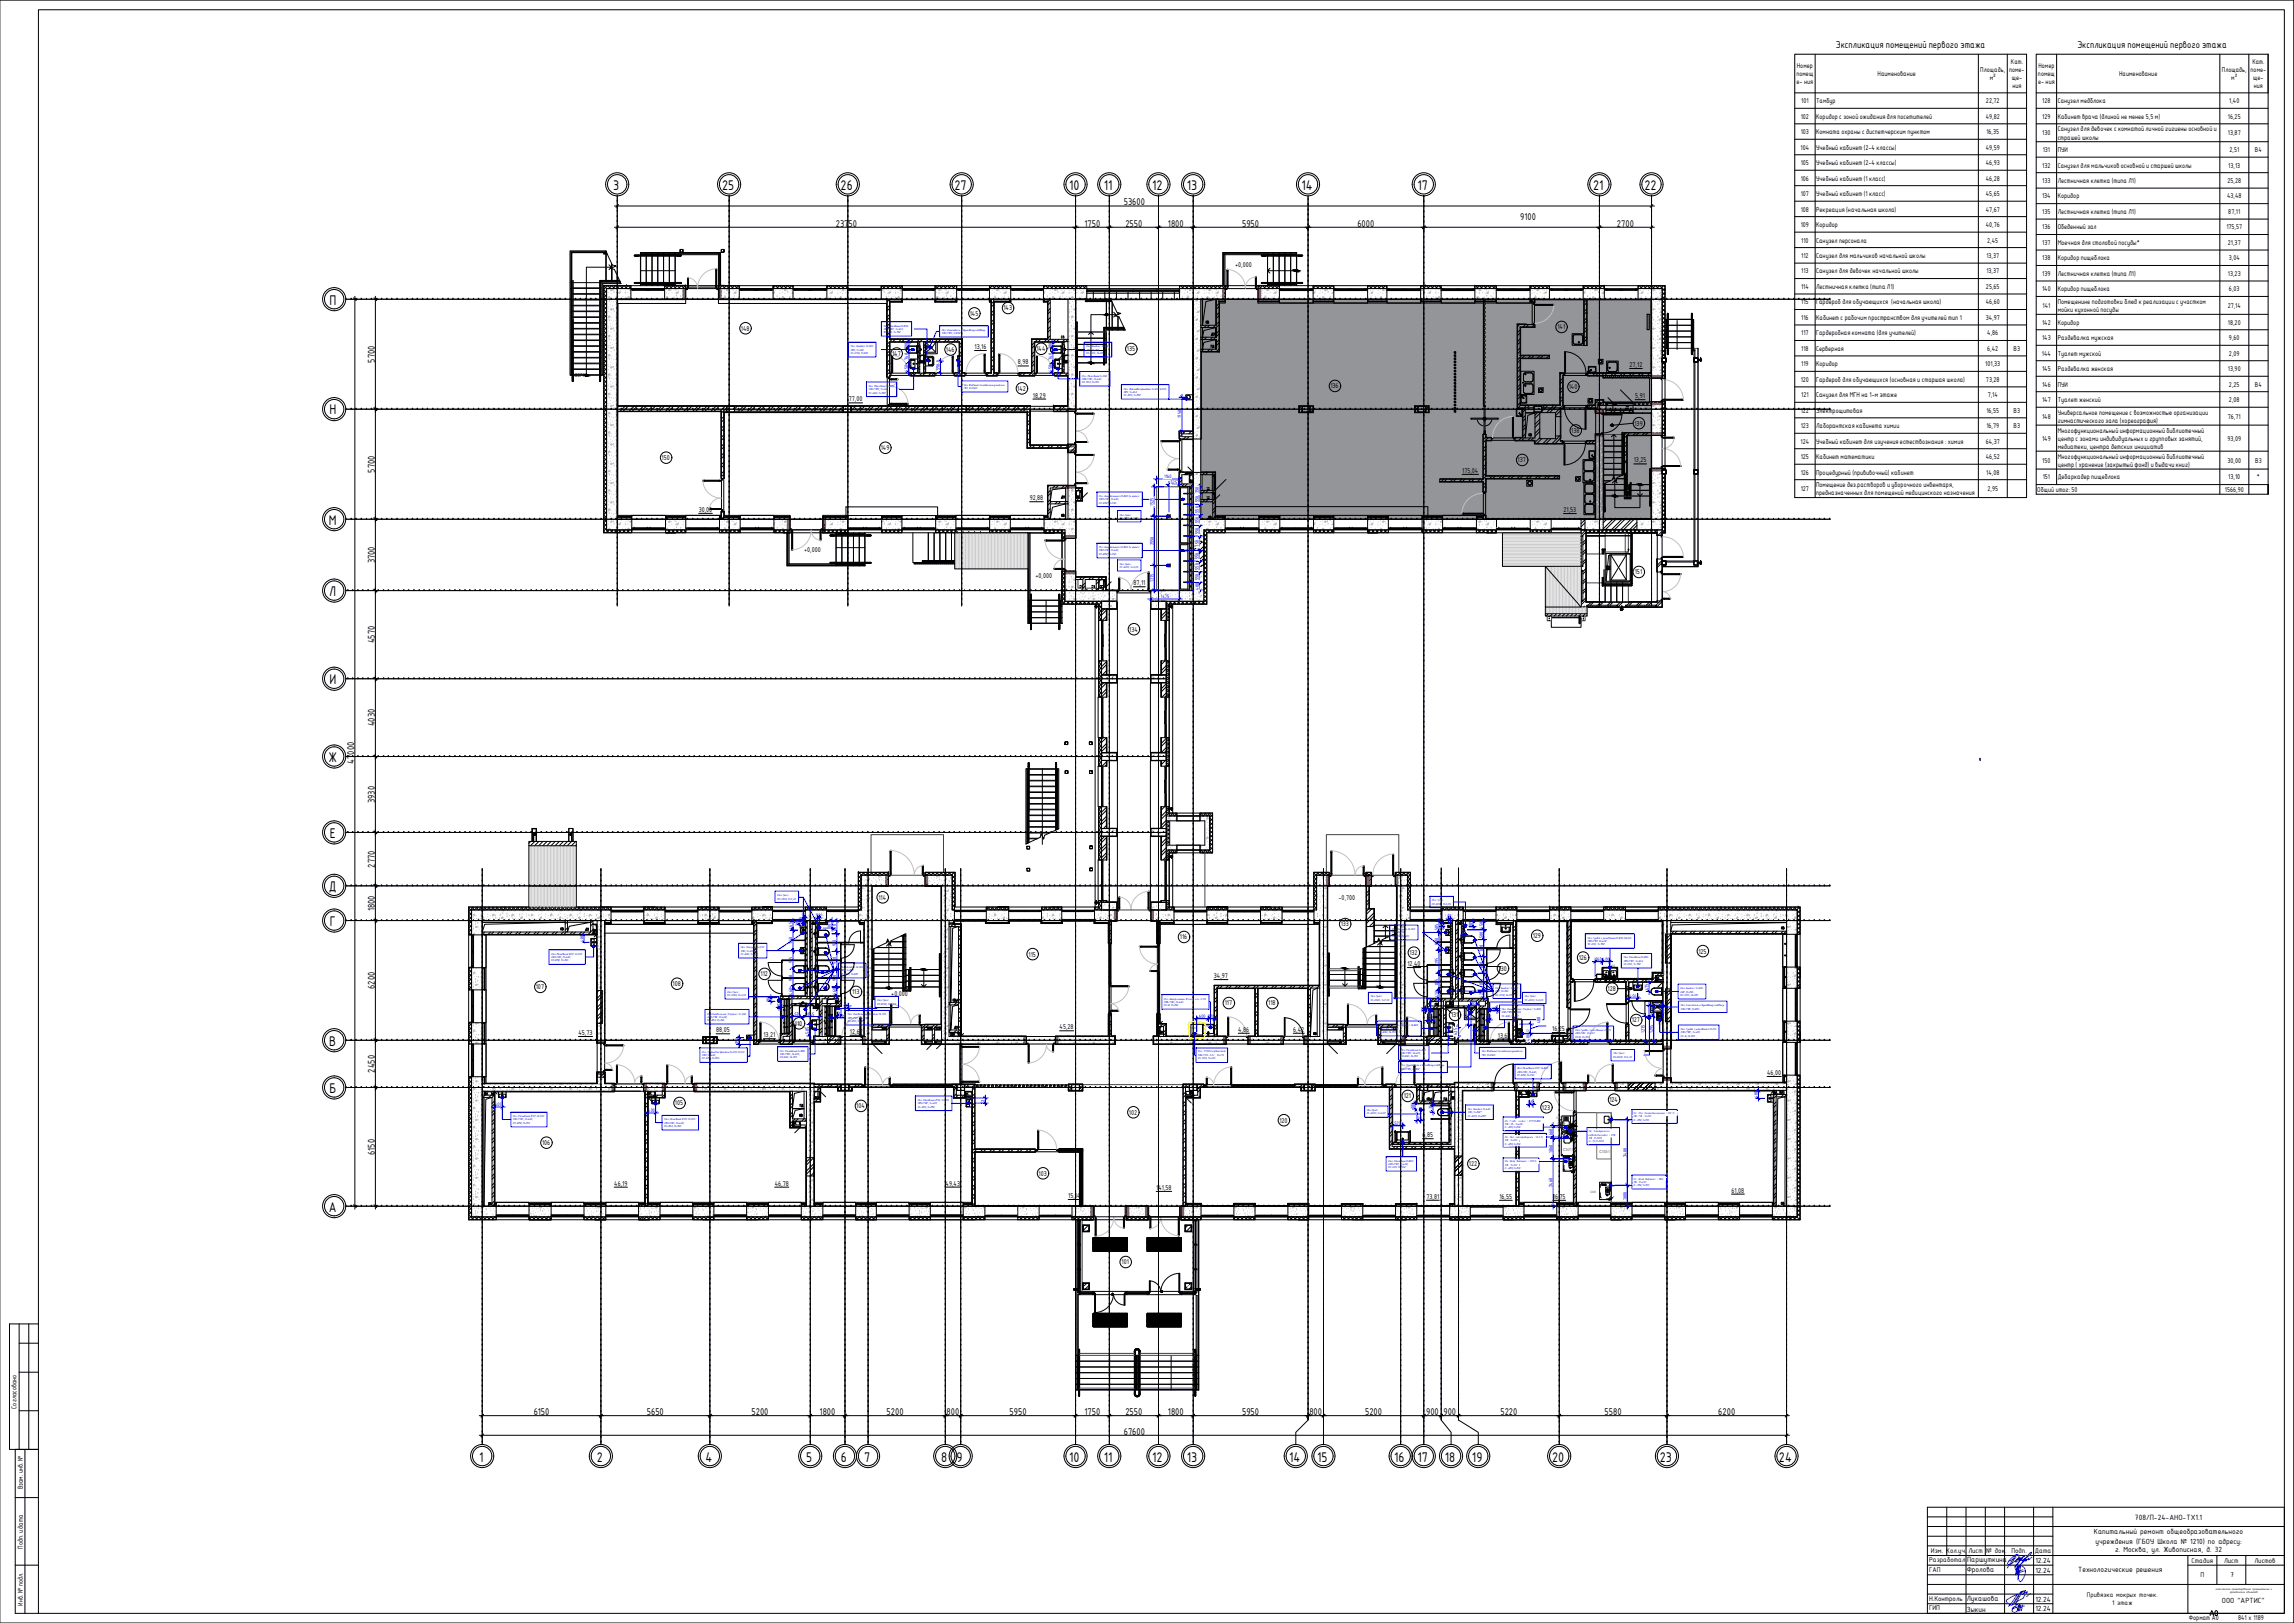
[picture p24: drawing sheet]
<svg xmlns="http://www.w3.org/2000/svg" width="1189mm" height="841mm" viewBox="0 0 1189 841" stroke-linecap="round" stroke-linejoin="round" font-family="sans-serif">
<defs><g id="words">
<g font-size="7">
<text x="318" y="98">3</text>
<text x="374" y="98">25</text>
<text x="436" y="98">26</text>
<text x="495" y="98">27</text>
<text x="554" y="98">10</text>
<text x="572" y="98">11</text>
<text x="597" y="98">12</text>
<text x="615" y="98">13</text>
<text x="674" y="98">14</text>
<text x="735" y="98">17</text>
<text x="826" y="98">21</text>
<text x="852" y="98">22</text>
<text x="171" y="158">П</text>
<text x="171" y="215">Н</text>
<text x="170" y="272">М</text>
<text x="171" y="309">Л</text>
<text x="171" y="354">И</text>
<text x="170" y="395">Ж</text>
<text x="171" y="434">Е</text>
<text x="170" y="462">Д</text>
<text x="171" y="480">Г</text>
<text x="171" y="542">В</text>
<text x="171" y="566">Б</text>
<text x="170" y="628">А</text>
<text x="248" y="757">1</text>
<text x="309" y="757">2</text>
<text x="366" y="757">4</text>
<text x="418" y="757">5</text>
<text x="436" y="757">6</text>
<text x="448" y="757">7</text>
<text x="488" y="757">8</text>
<text x="496" y="757">9</text>
<text x="554" y="757">10</text>
<text x="572" y="757">11</text>
<text x="597" y="757">12</text>
<text x="615" y="757">13</text>
<text x="668" y="757">14</text>
<text x="683" y="757">15</text>
<text x="723" y="757">16</text>
<text x="735" y="757">17</text>
<text x="749" y="757">18</text>
<text x="763" y="757">19</text>
<text x="804" y="757">20</text>
<text x="860" y="757">23</text>
<text x="922" y="757">24</text>
</g>
<text font-size="5.7" x="1144" y="838">A0</text>
<g font-size="4.9">
<text x="951" y="25">Экспликация помещений первого этажа</text>
<text x="1077" y="25">Экспликация помещений первого этажа</text>
<text x="582" y="106">53600</text>
<text x="788" y="114">9100</text>
<text x="433" y="117">23750</text>
<text x="562" y="117">1750</text>
<text x="583" y="117">2550</text>
<text x="605" y="117">1800</text>
<text x="644" y="117">5950</text>
<text x="703" y="117">6000</text>
<text x="838" y="117">2700</text>
<text x="194" y="188" transform="rotate(-90 194 188)">5700</text>
<text x="194" y="245" transform="rotate(-90 194 245)">5700</text>
<text x="194" y="292" transform="rotate(-90 194 292)">3700</text>
<text x="194" y="333" transform="rotate(-90 194 333)">4570</text>
<text x="194" y="376" transform="rotate(-90 194 376)">4030</text>
<text x="184" y="396" transform="rotate(-90 184 396)">47000</text>
<text x="194" y="416" transform="rotate(-90 194 416)">3930</text>
<text x="194" y="450" transform="rotate(-90 194 450)">2770</text>
<text x="194" y="472" transform="rotate(-90 194 472)">1800</text>
<text x="194" y="512" transform="rotate(-90 194 512)">6200</text>
<text x="194" y="556" transform="rotate(-90 194 556)">2450</text>
<text x="194" y="598" transform="rotate(-90 194 598)">6150</text>
<text x="277" y="733">6150</text>
<text x="335" y="733">5650</text>
<text x="389" y="733">5200</text>
<text x="425" y="733">1800</text>
<text x="460" y="733">5200</text>
<text x="491" y="733">800</text>
<text x="523" y="733">5950</text>
<text x="562" y="733">1750</text>
<text x="583" y="733">2550</text>
<text x="605" y="733">1800</text>
<text x="644" y="733">5950</text>
<text x="679" y="733">800</text>
<text x="707" y="733">5200</text>
<text x="739" y="733">900</text>
<text x="748" y="733">900</text>
<text x="778" y="733">5220</text>
<text x="832" y="733">5580</text>
<text x="890" y="733">6200</text>
<text x="582" y="743">67600</text>
</g>
<text font-size="4.3" x="1106" y="787">708/П-24-АНО-ТХ1.1</text>
<g font-size="4.2">
<text x="1085" y="795">Капитальный ремонт общеобразовательного</text>
<text x="1086" y="800">учреждения (ГБОУ Школа № 1210) по адресу:</text>
<text x="1019" y="809">Паршуткина</text>
<text x="1055" y="810">12.24</text>
<text x="1096" y="804">г. Москва, ул. Живописная, д. 32</text>
<text x="1019" y="815">Фролова</text>
<text x="1055" y="815">12.24</text>
<text x="1077" y="815">Технологические решения</text>
<text x="1019" y="830">Лукашова</text>
<text x="1055" y="830">12.24</text>
<text x="1152" y="831">ООО &quot;АРТИС&quot;</text>
<text x="1019" y="835">Зыкин</text>
<text x="1055" y="835">12.24</text>
</g>
<g font-size="3.9">
<text x="1000" y="809">Разработал</text>
<text x="1001" y="805">Изм. Кол.уч.</text>
<text x="1020" y="805">Лист</text>
<text x="1029" y="805">№ док.</text>
<text x="1042" y="805">Подп.</text>
<text x="1055" y="805">Дата</text>
<text x="1136" y="810">Стадия</text>
<text x="1153" y="810">Лист</text>
<text x="1168" y="810">Листов</text>
<text x="1000" y="815">ГАП</text>
<text x="1140" y="817">П</text>
<text x="1156" y="817">7</text>
<text x="1000" y="830">Н.Контроль</text>
<text x="1000" y="835">ГИП</text>
</g>
<g font-size="3.7">
<text x="1081" y="827">Привязка мокрых точек.</text>
<text x="1095" y="831">1 этаж</text>
</g>
<g font-size="3.5">
<text x="931" y="35">Номер</text>
<text x="1042" y="33">Кат.</text>
<text x="1056" y="35">Номер</text>
<text x="1167" y="33">Кат.</text>
<text x="931" y="39">помещ</text>
<text x="973" y="39">Наименование</text>
<text x="1026" y="37">Площадь,</text>
<text x="1031" y="42">м²</text>
<text x="1041" y="37">поме-</text>
<text x="1043" y="42">ще-</text>
<text x="1056" y="39">помещ</text>
<text x="1098" y="39">Наименование</text>
<text x="1151" y="37">Площадь,</text>
<text x="1156" y="42">м²</text>
<text x="1166" y="37">поме-</text>
<text x="1168" y="42">ще-</text>
<text x="931" y="44">е- ния</text>
<text x="1043" y="46">ния</text>
<text x="1056" y="44">е- ния</text>
<text x="1168" y="46">ния</text>
<text x="934" y="53">101</text>
<text x="941" y="53">Тамбур</text>
<text x="1029" y="53">22,72</text>
<text x="1058" y="53">128</text>
<text x="1066" y="53">Санузел медблока</text>
<text x="1155" y="53">1,40</text>
<text x="933" y="61">102</text>
<text x="941" y="61">Коридор с зоной ожидания для посетителей</text>
<text x="1029" y="61">49,82</text>
<text x="1058" y="61">129</text>
<text x="1066" y="61">Кабинет врача (длиной не менее 5,5 м)</text>
<text x="1155" y="61">16,25</text>
<text x="933" y="70">103</text>
<text x="941" y="70">Комната охраны с диспетчерским пунктом</text>
<text x="1029" y="70">16,35</text>
<text x="1058" y="70">130</text>
<text x="1066" y="68">Санузел для девочек с комнатой личной гигиены основной и</text>
<text x="1155" y="70">13,87</text>
<text x="933" y="78">104</text>
<text x="941" y="78">Учебный кабинет (2-4 классы)</text>
<text x="1029" y="78">49,59</text>
<text x="1066" y="72">страшей школы</text>
<text x="1059" y="79">131</text>
<text x="1066" y="79">ПУИ</text>
<text x="1155" y="79">2,51</text>
<text x="1169" y="79">В4</text>
<text x="933" y="86">105</text>
<text x="941" y="86">Учебный кабинет (2-4 классы)</text>
<text x="1029" y="86">46,93</text>
<text x="1058" y="87">132</text>
<text x="1066" y="87">Санузел для мальчиков основной и старшей школы</text>
<text x="1155" y="87">13,13</text>
<text x="933" y="94">106</text>
<text x="941" y="94">Учебный кабинет (1 класс)</text>
<text x="1029" y="94">46,28</text>
<text x="1058" y="95">133</text>
<text x="1066" y="95">Лестничная клетка (типа Л1)</text>
<text x="1154" y="95">25,28</text>
<text x="933" y="102">107</text>
<text x="941" y="102">Учебный кабинет (1 класс)</text>
<text x="1029" y="102">45,65</text>
<text x="1058" y="103">134</text>
<text x="1066" y="103">Коридор</text>
<text x="1154" y="103">43,48</text>
<text x="933" y="110">108</text>
<text x="941" y="110">Рекреация (начальная школа)</text>
<text x="1029" y="110">47,67</text>
<text x="1058" y="111">135</text>
<text x="1066" y="111">Лестничная клетка (типа Л1)</text>
<text x="1155" y="111">87,11</text>
<text x="933" y="118">109</text>
<text x="941" y="118">Коридор</text>
<text x="1029" y="118">40,76</text>
<text x="1058" y="119">136</text>
<text x="1066" y="119">Обеденный зал</text>
<text x="1154" y="119">175,57</text>
<text x="934" y="126">110</text>
<text x="941" y="126">Санузел персонала</text>
<text x="1030" y="126">2,45</text>
<text x="1058" y="127">137</text>
<text x="1066" y="127">Моечная для столовой посуды*</text>
<text x="1155" y="127">21,37</text>
<text x="934" y="134">112</text>
<text x="941" y="134">Санузел для мальчиков начальной школы</text>
<text x="1029" y="134">13,37</text>
<text x="1058" y="135">138</text>
<text x="1066" y="135">Коридор пищеблока</text>
<text x="1155" y="135">3,04</text>
<text x="640" y="138">+0,000</text>
<text x="934" y="142">113</text>
<text x="941" y="142">Санузел для девочек начальной школы</text>
<text x="1029" y="142">13,37</text>
<text x="1058" y="143">139</text>
<text x="1066" y="143">Лестничная клетка (типа Л1)</text>
<text x="1155" y="143">13,23</text>
<text x="933" y="150">114</text>
<text x="941" y="150">Лестничная клетка (типа Л1)</text>
<text x="1029" y="150">25,65</text>
<text x="1058" y="151">140</text>
<text x="1066" y="151">Коридор пищеблока</text>
<text x="1155" y="151">6,03</text>
<text x="520" y="161">143</text>
<text x="934" y="158">115</text>
<text x="941" y="158">Гардероб для обучающихся (начальная школа)</text>
<text x="1029" y="158">46,60</text>
<text x="1059" y="160">141</text>
<text x="1066" y="157">Помещенине подготовки блюд к реализации с участком</text>
<text x="1066" y="162">мойки кухонной посуды</text>
<text x="1154" y="160">27,14</text>
<text x="503" y="164">145</text>
<text x="934" y="166">116</text>
<text x="941" y="166">Кабинет с рабочим пространством для учителей тип 1</text>
<text x="1029" y="166">34,97</text>
<text x="384" y="171">148</text>
<text x="807" y="171">141</text>
<text x="933" y="174">117</text>
<text x="941" y="174">Гардеробная комната (для учителей)</text>
<text x="1030" y="174">4,86</text>
<text x="1058" y="168">142</text>
<text x="1066" y="168">Коридор</text>
<text x="1155" y="168">18,20</text>
<text x="1058" y="176">143</text>
<text x="1066" y="176">Раздевалка мужская</text>
<text x="1155" y="176">9,60</text>
<text x="462" y="184">147</text>
<text x="490" y="182">146</text>
<text x="505" y="181">13,16</text>
<text x="537" y="182">144</text>
<text x="584" y="182">135</text>
<text x="934" y="182">118</text>
<text x="941" y="182">Серверная</text>
<text x="1030" y="182">6,42</text>
<text x="1044" y="182">В3</text>
<text x="1058" y="184">144</text>
<text x="1066" y="184">Туалет мужской</text>
<text x="1155" y="184">2,09</text>
<text x="528" y="189">8,98</text>
<text x="845" y="190">27,12</text>
<text x="934" y="190">119</text>
<text x="941" y="190">Коридор</text>
<text x="1029" y="190">101,33</text>
<text x="933" y="198">120</text>
<text x="941" y="198">Гардероб для обучающихся (основная и старшая школа)</text>
<text x="1029" y="198">73,28</text>
<text x="1058" y="192">145</text>
<text x="1066" y="192">Раздевалка женская</text>
<text x="1155" y="192">13,90</text>
<text x="527" y="203">142</text>
<text x="689" y="201">136</text>
<text x="813" y="202">140</text>
<text x="1058" y="200">146</text>
<text x="1066" y="200">ПУИ</text>
<text x="1155" y="200">2,25</text>
<text x="1169" y="200">В4</text>
<text x="440" y="208">77,00</text>
<text x="535" y="206">18,29</text>
<text x="847" y="206">5,91</text>
<text x="934" y="206">121</text>
<text x="941" y="206">Санузел для МГН на 1-м этаже</text>
<text x="1030" y="206">7,14</text>
<text x="1058" y="208">147</text>
<text x="1066" y="208">Туалет женский</text>
<text x="1155" y="208">2,08</text>
<text x="933" y="214">122</text>
<text x="941" y="214">Электрощитовая</text>
<text x="1029" y="214">16,55</text>
<text x="1044" y="214">В3</text>
<text x="1066" y="215">Универсальное помещение с возможностью организации</text>
<text x="847" y="221">139</text>
<text x="933" y="222">123</text>
<text x="941" y="222">Лаборантская кабинета химии</text>
<text x="1029" y="222">16,79</text>
<text x="1044" y="222">В3</text>
<text x="1058" y="217">148</text>
<text x="1066" y="219">гимнастического зала (хореография)</text>
<text x="1155" y="217">76,71</text>
<text x="814" y="224">138</text>
<text x="1066" y="224">Многофункциональный информационный библиотечный</text>
<text x="456" y="233">149</text>
<text x="933" y="230">124</text>
<text x="941" y="230">Учебный кабинет для изучения естествознания : химия</text>
<text x="1029" y="230">64,37</text>
<text x="1058" y="228">149</text>
<text x="1066" y="228">центр с зонами индивидуальных и групповых занятий,</text>
<text x="1066" y="233">медиатеки, центра детских инициатив</text>
<text x="1154" y="228">93,09</text>
<text x="343" y="238">150</text>
<text x="787" y="240">137</text>
<text x="847" y="240">13,25</text>
<text x="933" y="238">125</text>
<text x="941" y="238">Кабинет математики</text>
<text x="1029" y="238">46,52</text>
<text x="1058" y="240">150</text>
<text x="1066" y="238">Многофункциональный информационный библиотечный</text>
<text x="1154" y="240">30,00</text>
<text x="1169" y="240">В3</text>
<text x="758" y="245">175,04</text>
<text x="933" y="246">126</text>
<text x="941" y="246">Процедурный (прививочный) кабинет</text>
<text x="1029" y="246">14,08</text>
<text x="1066" y="242">центр ( хранение (закрытый фонд) и выдачи книг)</text>
<text x="1059" y="248">151</text>
<text x="1066" y="248">Дебаркадер пищеблока</text>
<text x="1155" y="248">13,10</text>
<text x="1170" y="248">*</text>
<text x="933" y="255">127</text>
<text x="941" y="252">Помещение дез.растворов и уборочного инвентаря,</text>
<text x="941" y="257">предназначенных для помещений медицинского назначения</text>
<text x="1030" y="255">2,95</text>
<text x="1056" y="255">Общий итог: 50</text>
<text x="1153" y="255">1566,90</text>
<text x="534" y="259">92,88</text>
<text x="362" y="265">30,00</text>
<text x="810" y="265">21,53</text>
<text x="417" y="286">+0,000</text>
<text x="537" y="299">+0,000</text>
<text x="847" y="298">151</text>
<text x="587" y="303">87,11</text>
<text x="585" y="327">134</text>
<text x="455" y="466">114</text>
<text x="694" y="466">-0,700</text>
<text x="695" y="480">133</text>
<text x="612" y="487">116</text>
<text x="794" y="486">129</text>
<text x="533" y="496">115</text>
<text x="730" y="495">132</text>
<text x="818" y="497">126</text>
<text x="880" y="494">125</text>
<text x="729" y="501">12,40</text>
<text x="777" y="503">130</text>
<text x="394" y="506">112</text>
<text x="629" y="507">34,97</text>
<text x="278" y="513">107</text>
<text x="349" y="511">108</text>
<text x="442" y="515">113</text>
<text x="833" y="514">128</text>
<text x="462" y="516">+0,000</text>
<text x="635" y="521">117</text>
<text x="657" y="521">118</text>
<text x="752" y="527">131</text>
<text x="412" y="532">110</text>
<text x="549" y="533">45,28</text>
<text x="846" y="530">127</text>
<text x="300" y="536">45,73</text>
<text x="371" y="535">88,05</text>
<text x="396" y="537">13,21</text>
<text x="440" y="536">12,67</text>
<text x="642" y="535">4,86</text>
<text x="670" y="535">6,42</text>
<text x="776" y="538">13,63</text>
<text x="804" y="534">16,25</text>
<text x="916" y="557">46,00</text>
<text x="727" y="569">121</text>
<text x="350" y="573">105</text>
<text x="444" y="574">104</text>
<text x="799" y="575">123</text>
<text x="834" y="571">124</text>
<text x="585" y="578">102</text>
<text x="663" y="582">120</text>
<text x="281" y="593">106</text>
<text x="737" y="589">6,85</text>
<text x="761" y="604">122</text>
<text x="538" y="609">103</text>
<text x="318" y="614">46,19</text>
<text x="402" y="614">46,78</text>
<text x="490" y="614">49,43</text>
<text x="599" y="617">141,58</text>
<text x="554" y="621">15,14</text>
<text x="739" y="621">73,81</text>
<text x="777" y="621">16,55</text>
<text x="805" y="621">16,75</text>
<text x="897" y="618">61,08</text>
<text x="581" y="655">101</text>
<text x="9" y="730" transform="rotate(-90 9 730)">Согласовано</text>
<text x="12" y="772" transform="rotate(-90 12 772)">Взам. инв. №</text>
<text x="12" y="803" transform="rotate(-90 12 803)">Подп. и дата</text>
<text x="12" y="832" transform="rotate(-90 12 832)">Инв. № подл.</text>
<text x="1134" y="840">Формат А0</text>
<text x="1160" y="840">841 х 1189</text>
</g>
<text font-size="2.8" x="297" y="196">ВВЕРХ</text>
<g font-size="2.5" fill="#00f">
<text x="471" y="181" transform="rotate(-90 471 181)">380</text>
<text x="545" y="181" transform="rotate(-90 545 181)">380</text>
<text x="471" y="187" transform="rotate(-90 471 187)">740</text>
<text x="487" y="192" transform="rotate(-90 487 192)">590</text>
<text x="545" y="187" transform="rotate(-90 545 187)">740</text>
<text x="471" y="193" transform="rotate(-90 471 193)">450</text>
<text x="545" y="193" transform="rotate(-90 545 193)">450</text>
<text x="612" y="217" transform="rotate(-90 612 217)">1750</text>
<text x="603" y="248">1160</text>
<text x="607" y="251">525</text>
<text x="621" y="256" transform="rotate(-90 621 256)">350</text>
<text x="598" y="262" transform="rotate(-90 598 262)">1525</text>
<text x="621" y="260" transform="rotate(-90 621 260)">550</text>
<text x="621" y="266" transform="rotate(-90 621 266)">550</text>
<text x="621" y="271" transform="rotate(-90 621 271)">550</text>
<text x="621" y="277" transform="rotate(-90 621 277)">550</text>
<text x="598" y="283" transform="rotate(-90 598 283)">2550</text>
<text x="621" y="283" transform="rotate(-90 621 283)">750</text>
<text x="621" y="290" transform="rotate(-90 621 290)">550</text>
<text x="621" y="295" transform="rotate(-90 621 295)">550</text>
<text x="598" y="301" transform="rotate(-90 598 301)">1275</text>
<text x="621" y="306" transform="rotate(-90 621 306)">400</text>
<text x="621" y="301" transform="rotate(-90 621 301)">550</text>
<text x="602" y="310">1475</text>
<text x="414" y="480" transform="rotate(-90 414 480)">200</text>
<text x="416" y="475">90</text>
<text x="423" y="475">90</text>
<text x="750" y="476">87</text>
<text x="411" y="481" transform="rotate(-90 411 481)">465</text>
<text x="431" y="481" transform="rotate(-90 431 481)">395</text>
<text x="433" y="482" transform="rotate(-90 433 482)">650</text>
<text x="745" y="482" transform="rotate(-90 745 482)">585</text>
<text x="748" y="481" transform="rotate(-90 748 481)">160</text>
<text x="758" y="484">85</text>
<text x="763" y="480" transform="rotate(-90 763 480)">285</text>
<text x="769" y="481" transform="rotate(-90 769 481)">450</text>
<text x="303" y="488" transform="rotate(-90 303 488)">400</text>
<text x="411" y="489" transform="rotate(-90 411 489)">1060</text>
<text x="433" y="490" transform="rotate(-90 433 490)">920</text>
<text x="745" y="489" transform="rotate(-90 745 489)">920</text>
<text x="769" y="486" transform="rotate(-90 769 486)">500</text>
<text x="769" y="493" transform="rotate(-90 769 493)">880</text>
<text x="827" y="498">365</text>
<text x="831" y="498">400</text>
<text x="411" y="499" transform="rotate(-90 411 499)">965</text>
<text x="433" y="499" transform="rotate(-90 433 499)">920</text>
<text x="745" y="500" transform="rotate(-90 745 500)">1195</text>
<text x="769" y="502" transform="rotate(-90 769 502)">870</text>
<text x="411" y="509" transform="rotate(-90 411 509)">920</text>
<text x="433" y="509" transform="rotate(-90 433 509)">920</text>
<text x="411" y="516" transform="rotate(-90 411 516)">460</text>
<text x="433" y="516" transform="rotate(-90 433 516)">460</text>
<text x="745" y="510" transform="rotate(-90 745 510)">885</text>
<text x="769" y="510" transform="rotate(-90 769 510)">870</text>
<text x="854" y="513" transform="rotate(-90 854 513)">475</text>
<text x="399" y="519" transform="rotate(-90 399 519)">190</text>
<text x="403" y="522">100</text>
<text x="745" y="517" transform="rotate(-90 745 517)">410</text>
<text x="762" y="520">300</text>
<text x="769" y="517" transform="rotate(-90 769 517)">425</text>
<text x="845" y="517">450</text>
<text x="856" y="521">705</text>
<text x="412" y="527">535</text>
<text x="419" y="527">845</text>
<text x="433" y="526">190</text>
<text x="439" y="523" transform="rotate(-90 439 523)">130</text>
<text x="622" y="528">600</text>
<text x="626" y="528">310</text>
<text x="738" y="525" transform="rotate(-90 738 525)">130</text>
<text x="776" y="525" transform="rotate(-90 776 525)">130</text>
<text x="857" y="526" transform="rotate(-90 857 526)">480</text>
<text x="739" y="529">220</text>
<text x="761" y="528" transform="rotate(-90 761 528)">915</text>
<text x="770" y="528">105</text>
<text x="798" y="530" transform="rotate(-90 798 530)">480</text>
<text x="419" y="536" transform="rotate(-90 419 536)">585</text>
<text x="755" y="536" transform="rotate(-90 755 536)">435</text>
<text x="793" y="539" transform="rotate(-90 793 539)">400</text>
<text x="852" y="535" transform="rotate(-90 852 535)">1275</text>
<text x="857" y="535" transform="rotate(-90 857 535)">1295</text>
<text x="383" y="541" transform="rotate(-90 383 541)">350</text>
<text x="911" y="569" transform="rotate(-90 911 569)">400</text>
<text x="257" y="573">400</text>
<text x="510" y="572" transform="rotate(-90 510 572)">275</text>
<text x="733" y="575" transform="rotate(-90 733 575)">300</text>
<text x="742" y="576" transform="rotate(-90 742 576)">435</text>
<text x="792" y="572">200</text>
<text x="336" y="576">400</text>
<text x="734" y="580">190</text>
<text x="723" y="583">520</text>
<text x="805" y="588" transform="rotate(-90 805 588)">660</text>
<text x="805" y="597" transform="rotate(-90 805 597)">1060</text>
<text x="843" y="600" transform="rotate(-90 843 600)">3400</text>
<text x="805" y="615" transform="rotate(-90 805 615)">2460</text>
<text x="843" y="622" transform="rotate(-90 843 622)">1080</text>
</g>
<g font-size="2.1" fill="#f00">
<text x="860" y="528" transform="rotate(90 860 528)">3.22</text>
<text x="793" y="537" transform="rotate(-90 793 537)">3.22</text>
<text x="807" y="583">С378</text>
<text x="810" y="596">С147-1</text>
<text x="829" y="597">C100-1</text>
</g>
<g font-size="1.7" fill="#f00">
<text x="834" y="501">С409</text>
<text x="807" y="580">С377</text>
<text x="810" y="607">С305.1</text>
</g>
<g font-size="1.6" fill="#00f">
<text x="621" y="545">Поз. С103(посудомойка):</text>
<text x="621" y="547">ХВС/ГВС-3/4&quot;, Н=450</text>
<text x="621" y="549">КС-D50, Н=200</text>
</g>
<text font-size="1.6" fill="#f00" x="824" y="618">С305</text>
<g font-size="1.6">
<text x="1148" y="824">комплексное проектирование промышленных и</text>
<text x="1156" y="826">гражданских объектов</text>
</g>
<text font-size="1.5" fill="#f00" x="618" y="533">С103</text>
<g font-size="1.4" fill="#00f">
<text x="458" y="169">Поз</text>
<text x="458" y="171">ХВС/ГВС, H=450,</text>
<text x="458" y="173">КС-D50, H=350</text>
<text x="460" y="169">. Раковина Н=850:</text>
<text x="488" y="171">Поз. Смеситель кдушевому поддону:</text>
<text x="488" y="173">ХВС/ГВС,Н=800</text>
<text x="441" y="180">Поз. Унитаз H=500:</text>
<text x="563" y="180">Поз.</text>
<text x="566" y="180">Унитаз H=500:</text>
<text x="441" y="182">ХВС,Н=360</text>
<text x="441" y="183">КС-D110, Н=230</text>
<text x="563" y="182">ХВС</text>
<text x="563" y="183">КС-D110, Н=230</text>
<text x="565" y="182">,</text>
<text x="566" y="182">Н=360</text>
<text x="561" y="195">Поз. Раковина Н=700:</text>
<text x="561" y="197">ХВС/ГВС, H=450,</text>
<text x="450" y="201">Поз. Раковина Н=700:</text>
<text x="450" y="202">ХВС/ГВС, H=450,</text>
<text x="450" y="204">КС-D50, H=350</text>
<text x="499" y="200">Поз. Водяной полотенцесушитель:</text>
<text x="499" y="202">ГВС, Н=1000</text>
<text x="561" y="199">КС-D50, H=350</text>
<text x="582" y="202">Поз. Питьевойфонтан H=900 (6.60):</text>
<text x="582" y="204">ХВС, Н=450,</text>
<text x="582" y="205">КС-D50, H=350</text>
<text x="570" y="258">Поз. Умывальники Н=800 (4 кран.):</text>
<text x="570" y="259">ХВС/ГВС, H=450,</text>
<text x="570" y="261">КС-D50, H=350</text>
<text x="580" y="267">Поз.Трап:</text>
<text x="580" y="269">КС-D100, Н=0,00</text>
<text x="570" y="284">Поз. Умывальники Н=800 (4 кран.):</text>
<text x="570" y="286">ХВС/ГВС, H=450,</text>
<text x="570" y="288">КС-D50, H=350</text>
<text x="580" y="293">Поз.Трап:</text>
<text x="580" y="294">КС-D100, Н=0,00</text>
<text x="403" y="464">Поз.Трап:</text>
<text x="403" y="466">КС-D100, Н=0,00</text>
<text x="742" y="467">Поз.Трап:</text>
<text x="742" y="469">КС-D100, Н=0,00</text>
<text x="721" y="482">Поз</text>
<text x="721" y="484">ХВС</text>
<text x="721" y="485">КС-D50, Н=350</text>
<text x="723" y="482">.</text>
<text x="724" y="484">,</text>
<text x="724" y="482">Писсуар H=500:</text>
<text x="724" y="484">Н=450</text>
<text x="384" y="491">Поз. Писсуар</text>
<text x="392" y="491">H=500:</text>
<text x="823" y="486">Поз.Тумба с раковинойН=850 (С409):</text>
<text x="823" y="488">ХВС/ГВС, H=450,</text>
<text x="823" y="490">КС-D50, H=350</text>
<text x="286" y="495">Поз. Раковина (С12) Н=700:</text>
<text x="286" y="496">ХВС/ГВС, H=450,</text>
<text x="384" y="493">ХВС,Н=450</text>
<text x="384" y="495">КС-D50, Н=350</text>
<text x="841" y="497">Поз. Раковина Н=850:</text>
<text x="286" y="498">КС-D50, H=350</text>
<text x="436" y="502">Поз. Унитаз H=500:</text>
<text x="436" y="503">ХВС,Н=360</text>
<text x="841" y="498">ХВС/ГВС, H=450,</text>
<text x="841" y="500">КС-D50, H=350</text>
<text x="436" y="505">КС-D110, Н=230</text>
<text x="377" y="515">Поз.Трап:</text>
<text x="775" y="512">Поз. Унитаз H=500:</text>
<text x="775" y="514">ХВС, Н=360</text>
<text x="775" y="516">КС-D110, Н=230</text>
<text x="871" y="513">Поз. Унитаз H=500:</text>
<text x="871" y="514">ХВС, Н=360</text>
<text x="377" y="516">КС-D100, Н=0,00</text>
<text x="455" y="519">Поз.Трап:</text>
<text x="455" y="521">КС-D100, Н=0,00</text>
<text x="603" y="518">Поз. Шкаф-мойка (в сост. поз. 6.10):</text>
<text x="603" y="520">ХВС/ГВС, H=450</text>
<text x="603" y="521">КС-D, H=350</text>
<text x="710" y="517">Поз.Трап:</text>
<text x="710" y="519">КС-D100, Н=0,00</text>
<text x="790" y="517">Поз.Трап:</text>
<text x="790" y="519">КС-D100, Н=0,00</text>
<text x="871" y="516">КС-D110, Н=230</text>
<text x="871" y="521">Поз. Смеситель кдушевому поддону:</text>
<text x="366" y="526">Поз.Умывальник (3кран.) Н=700:</text>
<text x="366" y="527">ХВС/ГВС, H=450,</text>
<text x="439" y="526">Поз. Умывальник (2кран.) Н=700:</text>
<text x="439" y="528">ХВС/ГВС, H=450,</text>
<text x="778" y="523">Поз. Умывальник (3кран.) Н=800:</text>
<text x="778" y="525">ХВС/ГВС, H=450,</text>
<text x="778" y="527">КС-D50, H=350</text>
<text x="871" y="523">ХВС/ГВС,Н=800</text>
<text x="366" y="529">КС-D50, H=350</text>
<text x="439" y="530">КС-D50, H=350</text>
<text x="715" y="532">Поз. Умывальник (2кран</text>
<text x="715" y="533">ХВС/ГВС, H=450,</text>
<text x="730" y="532">.) Н=800:</text>
<text x="871" y="534">Поз.Тумба с раковиной (3.22):</text>
<text x="715" y="535">КС-D50, H=350</text>
<text x="816" y="534">Поз.Тумба с раковиной (3.22):</text>
<text x="816" y="536">ХВС/ГВС, H=450</text>
<text x="816" y="538">КС-D, H=350</text>
<text x="871" y="536">ХВС/ГВС, H=450</text>
<text x="871" y="537">КС-D, H=350</text>
<text x="364" y="546">Поз. Питьевойфонтан H=900 (6.60):</text>
<text x="404" y="545">Поз. Раковина Н=850:</text>
<text x="726" y="544">Поз. Раковина Н=850:</text>
<text x="768" y="545">Поз. Водянойполотенцесушитель:</text>
<text x="364" y="547">ХВС, Н=450,</text>
<text x="364" y="549">КС-D50, H=350</text>
<text x="404" y="547">ХВС/ГВС, H=450,</text>
<text x="404" y="548">КС-D50, H=350</text>
<text x="726" y="546">ХВС/ГВС, H=450,</text>
<text x="726" y="548">КС-D50, H=350</text>
<text x="768" y="547">ГВС,Н=1000</text>
<text x="836" y="546">Поз.Трап:</text>
<text x="836" y="548">КС-D100, Н=0,00</text>
<text x="726" y="553">Поз. Смеситель кдушевому поддону:</text>
<text x="726" y="554">ХВС/ГВС, Н</text>
<text x="733" y="554">=800</text>
<text x="786" y="554">Поз. Раковина (С12) Н=800:</text>
<text x="786" y="556">ХВС/ГВС, H=450,</text>
<text x="786" y="558">КС-D50, H=350</text>
<text x="476" y="571">Поз. Раковина (С12) Н=700:</text>
<text x="476" y="572">ХВС/ГВС, H=450,</text>
<text x="476" y="574">КС-D50, H=350</text>
<text x="708" y="576">Поз.Трап:</text>
<text x="761" y="575">Поз. Унитаз H=450:</text>
<text x="266" y="579">Поз. Раковина (С12) Н=700:</text>
<text x="266" y="581">ХВС/ГВС, H=450,</text>
<text x="344" y="581">Поз. Раковина (С12) Н=700:</text>
<text x="708" y="577">КС-D100, Н=0,00</text>
<text x="761" y="577">ХВС,Н=360*</text>
<text x="761" y="579">КС-D110, Н=230*</text>
<text x="780" y="581">Поз.Тумба</text>
<text x="786" y="581">с</text>
<text x="787" y="581">мойкой (С377) H=850:</text>
<text x="847" y="577">Поз. Столдеманстрационный(С100-1):</text>
<text x="847" y="579">ХВС/ГВС, H=450</text>
<text x="847" y="581">КС-D50, H=350</text>
<text x="266" y="582">КС-D50, H=350</text>
<text x="344" y="582">ХВС/ГВС, H=450,</text>
<text x="344" y="584">КС-D50, H=350</text>
<text x="780" y="583">ХВС/ГВС, H=450</text>
<text x="780" y="585">КС-D50, H=350</text>
<text x="823" y="587">Поз. Электрический</text>
<text x="780" y="590">Поз. Стол препараторский (С147-1):</text>
<text x="780" y="591">ХВС, H=450</text>
<text x="780" y="593">КС-D50, H=350</text>
<text x="823" y="588">аквадистиллятор (С378):</text>
<text x="823" y="590">ХВС, H=1200</text>
<text x="823" y="592">КС-50, H=1200</text>
<text x="719" y="602">Поз. Раковина Н=800:</text>
<text x="719" y="604">ХВС/ГВС, H=450,</text>
<text x="719" y="605">КС-D50, H=350</text>
<text x="780" y="602">Поз. Шкаф</text>
<text x="780" y="604">ХВС, H=450</text>
<text x="780" y="606">КС-D50, H=350</text>
<text x="786" y="602">вытяжной (С305.1):</text>
<text x="847" y="611">Поз. Шкафвытяжной (С305):</text>
<text x="847" y="613">ХВС, H=450</text>
<text x="847" y="615">КС-D50, H=350</text>
</g>
</g></defs>
<path d="M622 155l234 114v-114zM622 155l234 114h-234z" fill="#939598" stroke="#939598" stroke-width=".52"/>
<path d="M0 0h1189M1189 0v841h-1189M1189 0h.1M1189 0v841M1175 28v20M15 686v65" fill="none" stroke="#000" stroke-width=".52"/>
<path d="M20 5h1164v831h-1164zM10 696h10M10 686v65M20 686h-15v65h15M10 711h10M10 731h10M8 751v85h12M13 751v85M8 776h12M8 811h12" fill="none" stroke="#000" stroke-width=".52"/>
<g fill="none" stroke="#000" stroke-width=".52">
<path d="M999 781h185v55h-185zM999 796h65M999 791h185M999 786h65M1009 781v25M1019 781v55M1029 781v25M1039 781v55M1054 781v55M1064 781v55M999 801h65M999 806h185"/>
<path d="M999 811h65M999 816h65M1134 811h50M1134 806v30M1149 806v15M1164 806v15M999 821h185M999 826h65M999 831h65"/>
</g>
<path d="M1043 831h3l-3 3a1.4 1.4 0 0 1 2-1 1.4 1.4 0 0 1 0 2 1.4 1.4 0 0 1-2-1l2-1 4-1M1043 831l5-6-5 7-3-2v-1l6-3-5 6M1046 832v2M1046 832h.1M1047 833h1M1047 825l3-1-2 2 3-1-1 1a6 6 0 0 1-5 4l-1 1M1047 831v4v-4l-1 4v-3M1048 831v4M1049 824l-5 7M1052 826l-2 1" fill="none" stroke="#0061c2" stroke-width=".52"/>
<path d="M1042 808a4 4 0 0 1 4-2 6 6 0 0 1-5 5l-1-1zM1044 806l-4 6M1045 807l-4 2M1045 805l-3 6M1045 811v5l1-4v4l1-5v1l-1 7M1048 813a2.2 2.2 0 0 1-3 1 2.2 2.2 0 0 1 0-3 4 4 0 0 1 4 2 4 4 0 0 1 0 5l-1 1a.9 .9 0 0 1-1 1 .9 .9 0 0 1-1-1v-1a3 3 0 0 1 3-4M1053 807l-2 1h1l-3 1-4 4 6-8 2-1-2 2-3 3v-1l-4 4 6-6-3 2h-1l1-1-3 2 1-1" fill="none" stroke="#0061c2" stroke-width=".52"/>
<path d="M1026 394h.1" fill="none" stroke="#003f7f" stroke-width=".52"/>
<path d="M1026 394h.1M1026 393v1M1026 393h.1" fill="none" stroke="#003f7f" stroke-width=".52"/>
<path d="M1026 393h.1" fill="none" stroke="#003f7f" stroke-width=".52"/>
<g fill="none" stroke="#000" stroke-width=".52">
<path d="M314 130l3 7 2 1-3 1 2 1 4 7h-10v47M314 131h.1M314 132v13M314 130h-19v64h1M317 136v3M317 139v6M317 137v2M332 131h18h23v17M335 131h.1M335 132h.1M335 133v13M338 131h.1"/>
<path d="M338 132h.1M338 133v13M341 131h.1M341 132h.1M341 133v13M344 131h.1M344 132h.1M344 133v13M347 131h.1M347 132h.1M347 133v13M350 132h.1"/>
<path d="M350 133v13M657 132h.1M657 133v13M660 131h.1M660 132h.1M660 133v13M663 131h.1M663 132h.1M663 133v13M666 131h.1M666 132h.1M666 133v13"/>
<path d="M669 131h.1M669 132h.1M669 133v13M672 131h-15h-23v17M296 146h1M296 149h1M296 152h1M296 155h1M296 158h1M297 146h14M297 149h14M297 152h14"/>
<path d="M297 155h14M297 158h14M311 146h.1M311 149h.1M311 152h.1M311 155h.1M311 158h.1M314 146h.1M317 146h.1M320 143v2M320 146h.1M335 147h.1"/>
<path d="M335 148h.1M338 147h.1M338 148h.1M341 147h.1M341 148h.1M344 147h.1M344 148h.1M347 147h.1M347 148h.1M350 147h.1M350 148h.1M355 149h1"/>
<path d="M357 149h14M371 149h1M573 156v-1h3l3 7h2l-3 2h2l2 5M573 156v14M576 157v13M636 150h15M657 147h.1M657 148h.1M660 147h.1M660 148h.1M663 147h.1M663 148h.1"/>
<path d="M666 147h.1M666 148h.1M669 147h.1M669 148h.1M296 161h1M296 164h1M296 167h1M296 170h1M296 173h1M296 176h1M296 179h1M297 161h14"/>
<path d="M297 164h14M297 167h14M297 170h14M297 173h14M297 176h14M297 179h14M311 161h.1M311 164h.1M311 167h.1M311 170h.1M311 173h.1M311 176h.1"/>
<path d="M311 179h.1M558 172h.1M558 175h.1M558 178h.1M558 172h14M558 175h14M558 178h14M572 172h1M572 175h1M572 178h1M573 172h.1M573 175h.1"/>
<path d="M573 178h.1M573 172v16M573 170h.1M573 171v1M576 170h.1M576 171h.1M579 162v1M579 164v6M579 170h.1M579 171h.1M582 170h.1M582 171h.1"/>
<path d="M583 170h.1M583 171h-10M863 178h.1M863 175h.1M863 172h.1M863 169h.1M864 178h.1M864 175h.1M864 172h.1M864 169h.1M865 178h12M865 175h12"/>
<path d="M865 172h12M865 169h12M296 194h1M296 182h1M296 185h1M296 188h1M296 191h1M297 194h14M297 182h14M297 185h14M297 188h14M297 191h14"/>
<path d="M311 194h.1M311 182h.1M311 185h.1M311 188h.1M311 191h.1M558 185h.1M558 188h14M558 182h14M558 185h14M572 188h1M572 182h1M572 185h1"/>
<path d="M573 182h.1M573 185h.1M863 181h.1M864 181h.1M865 181h12M831 228h10M831 231h10M831 234h10M831 237h10M841 228h.1M841 231h.1M841 234h.1"/>
<path d="M841 237h.1M831 257h.1M831 251h.1M831 254h.1M831 240h10M831 243h10M831 246h10M831 249h4M832 257h10M832 251h10M832 254h10M836 248h1"/>
<path d="M837 249h1M838 248h4M841 240h.1M841 243h.1M842 257h.1M842 248h.1M842 251h.1M842 254h.1M843 245l-5 3v1l-2-2v2l-5 2M843 245h.1M843 257h1M844 257h.1"/>
<path d="M844 254h.1M844 251v6M845 257h.1M845 251h.1M845 254h.1M845 257h10M845 251h10M845 254h10M855 257h1M855 251h1M855 254h1M408 276v17h25h15"/>
<path d="M410 275h16M426 275h1M433 276v1M433 277h.1M433 278v13M436 276v1M436 277h.1M436 278v13M439 276v1M439 277h.1M439 278v13M442 276v1"/>
<path d="M442 277h.1M442 278v13M445 276v1M445 277h.1M445 278v13M473 276v15h8h14M481 276v14M484 276v14M487 276v14M490 276v14M493 276v14M496 276h.1"/>
<path d="M499 276h.1M502 276h.1M505 276h.1M508 276h.1M533 276v35v12M550 279v1M433 292h.1M436 292h.1M436 293h.1M439 292h.1M439 293h.1M442 292h.1"/>
<path d="M442 293h.1M445 292h.1M445 293h.1M484 291h.1M487 291h.1M490 291h.1M493 291h.1M550 280v15M550 295v1M832 286v1M533 314h.1M533 317h.1"/>
<path d="M534 311h.1M534 314h.1M534 317h.1M535 311h14M535 314h14M535 317h14M549 311h.1M549 314h.1M549 317h.1M550 311h.1M550 314h.1M550 317h.1"/>
<path d="M550 313v10M832 303h.1M832 304v8M835 302h.1M835 303h.1M835 304v8M838 302h.1M838 303h.1M838 304v8M841 302h.1M841 303h.1M841 304v8"/>
<path d="M844 302h-12M533 320h.1M534 320h.1M535 320h14M549 320h.1M550 320h.1M804 322v3h15v-3M804 320h14M819 320h.1M532 398v39M533 398h.1M533 399h.1"/>
<path d="M533 398h14M533 399h14M548 398h.1M548 399h.1M548 398h1v31l-1 1M533 420h.1M533 417h.1M533 414h.1M533 411h.1M533 408h.1M533 405h.1M533 402h.1"/>
<path d="M533 419h.1M533 416h.1M533 413h.1M533 410h.1M533 407h.1M533 404h.1M533 401h.1M533 420h14M533 417h14M533 414h14M533 411h14M533 408h14"/>
<path d="M533 405h14M533 402h14M533 419h14M533 416h14M533 413h14M533 410h14M533 407h14M533 404h14M533 401h14M548 420h.1M548 417h.1M548 414h.1"/>
<path d="M548 411h.1M548 408h.1M548 405h.1M548 402h.1M548 419h.1M548 416h.1M548 413h.1M548 410h.1M548 407h.1M548 404h.1M548 401h.1M533 435h.1"/>
<path d="M533 432h.1M533 429h.1M533 426h.1M533 423h.1M533 434h.1M533 431h.1M533 428h.1M533 425h.1M533 422h.1M533 437h.1M533 435h4M533 432h11"/>
<path d="M533 429h14M533 426h14M533 423h14M533 434h5M533 431h12M533 428h14M533 425h14M533 422h14M541 434h.1M541 435h.1M547 430l-6 3v2l-1-3-1 2-6 3M548 429h.1"/>
<path d="M548 426h.1M548 423h.1M548 428h.1M548 425h.1M548 422h.1M548 430h.1M712 479h11M723 479h1M452 494h.1M452 497h.1M452 500h.1M452 492h.1"/>
<path d="M453 494h15M453 497h15M453 500h15M454 491h14M460 488h1M462 488h6M467 485h1M468 485l-6 2-1 2-1-2v2l-7 3M468 485h1M468 488h1M468 491h1M468 494h1"/>
<path d="M468 497h1M468 500h1M469 484h-1M469 484v28M469 485h.1M469 488h.1M469 491h.1M469 494h.1M469 497h.1M469 500h.1M706 494h1M706 497h1"/>
<path d="M706 499h1M707 491l-1 20M707 494h.1M707 497h.1M707 499h.1M707 491h.1M708 494h15M708 497h15M708 499h15M709 491h14M712 482h11M712 485h8"/>
<path d="M712 488h2M714 487h1M715 488h1M716 487h7M722 484h1M723 484l-7 3v2l-2-3v2l-6 3M723 482h1M723 484l1-1v1h-1M723 487h1M723 491h1M723 494h1M723 497h1"/>
<path d="M723 499h1M452 512h.1M452 503h.1M452 506h.1M452 509h.1M453 512h15M453 503h15M453 506h15M453 509h15M468 512h1M468 503h1M468 506h1"/>
<path d="M468 509h1M469 503h.1M469 506h.1M469 509h.1M470 511v1h-1M470 511h1M470 508h1M470 505h1M471 502h-1v9M471 511h1M471 502h1M471 508h1"/>
<path d="M471 505h1M472 511h15M472 502h15M472 508h15M472 505h15M487 502h1M487 508h1M688 502h.1M688 508h.1M689 511h.1M689 502h.1M689 508h15"/>
<path d="M689 505h15M704 508h1M704 505h1M705 502h1v9h-1h1M705 508h1M705 505h1M706 502h1M706 508h1M706 505h1M707 511h.1M707 502h.1M707 508h.1"/>
<path d="M707 505h.1M708 511h15M708 502h15M708 508h15M708 505h15M723 511h1M723 502h1M723 508h1M723 505h1M461 531h16M698 531h16M558 632v36"/>
<path d="M560 632h.1M621 632v36M558 669v33v18M621 669v33h-1h1v18M558 705h.1M558 708h.1M558 711h.1M558 714h.1M558 717h.1M559 702h.1M559 705h.1M559 708h.1"/>
<path d="M559 711h.1M559 714h.1M559 717h.1M559 705h29M559 708h29M559 711h29M559 714h29M559 717h29M588 702h1M588 705h1M588 708h1M588 711h1"/>
<path d="M588 714h1M588 717h1M589 702h1M589 705h1M589 708h1M589 711h1M589 714h1M589 717h1M590 702h.1M590 705h.1M590 708h.1M590 711h.1"/>
<path d="M590 714h.1M590 717h.1M591 705h28M591 708h28M591 711h28M591 714h28M591 717h28M620 702h.1M620 705h.1M620 708h.1M620 711h.1M620 714h.1"/>
<path d="M620 717h.1M620 705h1M620 708h1M620 711h1M620 714h1M620 717h1"/>
</g>
<g fill="none" stroke="#c0c0c0" stroke-width=".52">
<path d="M315 159h.1M315 155h.1M315 154h.1M315 152h.1M315 150h1M315 160h1M316 154h.1M316 156h.1M316 150h1zM316 158h.1M316 159h.1M317 152h.1"/>
<path d="M317 155h.1M317 156h.1M318 158h.1M318 156h.1M318 150h.1M318 152h.1M319 156h.1M319 155h.1M319 158h.1M319 150h.1M319 160h.1M319 154h.1"/>
<path d="M320 156h.1M320 152h.1M320 150h.1M321 153h.1M321 152h.1M321 152v-1v1zM322 151h.1M323 154h.1M324 154h.1M324 152h.1M324 150h.1M325 154h.1"/>
<path d="M325 154h1zM325 152h.1M325 150h1M326 154h.1M327 152h.1M327 155h.1M327 150h-1l1 1M345 154h.1M345 152h.1M345 154h1zM345 150h1M346 154h.1"/>
<path d="M347 150h.1M347 152h.1M347 155h.1M348 150h.1M348 152h.1M349 155h.1M349 150h.1M349 154h.1M350 152h.1M350 150h.1M351 153h.1M351 152h.1"/>
<path d="M351 152v-1v1zM352 151h.1M353 154h.1M354 154h.1M354 152h.1M354 150h.1M374 154h.1M374 152h.1M374 150h.1M375 154h.1M375 154h1zM375 152h.1"/>
<path d="M375 150h1M376 154h.1M376 150h1zM377 152h.1M377 155h.1M378 150h.1M378 152h.1M379 155h.1M379 150h.1M379 154h.1M380 152h.1M380 150h.1"/>
<path d="M381 153h.1M381 152h.1M381 152v-1v1zM382 151h.1M383 154h.1M401 152h.1M401 152v-1v1zM402 151h.1M403 154h.1M404 154h.1M404 152h.1M404 150h.1"/>
<path d="M405 154h.1M405 152h.1M405 154h1zM405 150h1M406 154h.1M407 150h.1M407 152h.1M407 155h.1M408 150h.1M408 152h.1M409 155h.1M409 150h.1"/>
<path d="M409 154h.1M410 152h.1M410 150h.1M411 153h.1M411 152h.1M411 151v1M429 155h.1M429 150h.1M429 154h.1M430 152h.1M430 150h.1M431 153h.1"/>
<path d="M431 152h.1M431 152v-1v1zM432 151h.1M433 154h.1M434 154h.1M434 152h.1M434 150h.1M435 154h.1M435 152h.1M435 154h1zM435 150h1M436 154h.1"/>
<path d="M436 150h1zM437 152h.1M437 155h.1M438 150h.1M438 152h.1M439 155h.1M457 151h.1M457 150v1M457 150h.1M458 150h.1M458 152h.1M459 155h.1"/>
<path d="M459 150h.1M459 154h.1M460 152h.1M460 150h.1M461 153h.1M461 152h.1M461 152v-1v1zM462 151h.1M463 154h.1M464 154h.1M464 152h.1M464 150h.1"/>
<path d="M465 154h.1M465 152h.1M465 150h1M466 154h.1M466 150h1zM467 152h.1M467 155h.1M485 154h.1M485 152h.1M485 154h1zM485 150h1M486 154h.1"/>
<path d="M487 150h.1M487 152h.1M487 155h.1M488 150h.1M488 152h.1M489 155h.1M489 150h.1M489 154h.1M490 152h.1M490 150h.1M491 153h.1M491 152h.1"/>
<path d="M491 152v-1v1zM492 151h.1M493 154h.1M494 154h.1M494 152h.1M494 150h.1M495 154h.1M495 152h.1M495 154h1M495 150h1M496 154h.1M496 154h-1"/>
<path d="M514 154h.1M514 152h.1M514 150h.1M515 154h.1M515 152h.1M515 150h1M516 154h.1M516 150h1zM517 152h.1M517 155h.1M518 150h.1M518 152h.1"/>
<path d="M519 155h.1M519 150h.1M519 154h.1M520 152h.1M520 150h.1M521 153h.1M521 152h.1M521 152v-1v1zM522 151h.1M523 154h.1M541 151v1M541 151h.1"/>
<path d="M542 151h.1M543 154h.1M544 154h.1M544 152h.1M544 150h.1M545 154h.1M545 152h.1M545 154h1zM545 150h1M546 154h.1M547 150h.1M547 152h.1"/>
<path d="M547 155h.1M548 150h.1M548 152h.1M549 155h.1M549 150h.1M549 154h.1M550 152h.1M550 150h.1M551 153h.1M551 152h.1M551 152v-1v1zM552 151h.1"/>
<path d="M553 154h.1M554 156h.1M554 154h.1M554 152h.1M554 150h.1M554 157h.1M555 159h.1M555 155h.1M555 154h.1M555 152h.1M555 150h1M555 160h1"/>
<path d="M556 154h.1M556 156h.1M556 150h1zM556 158h.1M556 159h.1M557 152h.1M557 155h.1M557 156h.1M558 150h.1M558 152h.1M559 155h.1M559 150h.1"/>
<path d="M559 154h.1M560 152h.1M560 150h.1M561 153h.1M561 152v-1v1zM562 151h.1M563 154h.1M611 151h.1M611 151v1M612 151h.1M613 154h.1M614 154h.1"/>
<path d="M614 152h.1M614 150h.1M615 152h.1M615 154h1zM615 150h1M616 154h.1M616 150h.1M617 152h.1M617 155h.1M618 150h.1M618 152h.1M619 156h.1"/>
<path d="M619 155h.1M619 158h.1M619 150h.1M619 154h.1M619 160h.1M620 156h.1M620 152h.1M620 157h.1M620 150h.1M620 155h.1M621 156h-1M621 153h.1"/>
<path d="M621 152h.1M621 156h.1M621 152v-1v1zM621 159h.1M621 158h.1M622 151h.1M622 156h.1M622 159h.1M622 157h.1M623 154h.1M624 154h.1M624 152h.1"/>
<path d="M624 150h.1M625 154h.1M625 152h.1M625 154h1zM625 150h1M626 154h.1M627 151h.1M627 152h.1M627 155h.1M628 150h.1M628 152h.1M629 155h.1"/>
<path d="M629 150h.1M629 154h.1M630 152h.1M630 150h.1M631 153h.1M631 152h.1M631 152v-1v1zM632 151h.1M633 154h.1M634 154h.1M634 152h.1M634 150h.1"/>
<path d="M653 154h.1M654 154h.1M654 152h.1M654 150h.1M655 154h.1M655 152h.1M655 150h1M656 154h.1M656 150h1zM657 152h.1M657 155h.1M658 150h.1"/>
<path d="M658 152h.1M659 155h.1M659 150h.1M659 154h.1M660 152h.1M660 150h.1M661 153h.1M661 152h.1M661 152v-1v1zM662 151h.1M663 154h.1M681 153h.1"/>
<path d="M681 152h.1M681 152v-1v1zM682 151h.1M683 154h.1M684 154h.1M684 152h.1M684 150h.1M685 154h.1M685 152h.1M685 154h1zM685 150h1M686 154h.1"/>
<path d="M687 150h.1M687 152h.1M687 155h.1M688 150h.1M688 152h.1M689 155h.1M689 150h.1M689 154h.1M690 152h.1M690 150h.1M691 153h.1M691 152h.1"/>
<path d="M691 151v1M691 151h.1M709 155h.1M709 150h.1M709 154h.1M710 152h.1M710 150h.1M711 153h.1M711 152h.1M711 152v-1v1zM712 151h.1M713 154h.1"/>
<path d="M714 154h.1M714 152h.1M714 150h.1M715 152h.1M715 154h.1M715 154h1zM715 150h1M716 154h.1M716 150h1zM717 152h.1M717 155h.1M718 150h.1"/>
<path d="M718 152h.1M736 150h1zM737 152h.1M737 155h.1M738 150h.1M738 152h.1M739 155h.1M739 150h.1M739 154h.1M740 152h.1M740 150h.1M741 153h.1"/>
<path d="M741 152h.1M741 152v-1v1zM742 151h.1M743 154h.1M744 154h.1M744 152h.1M744 150h.1M745 152h.1M745 154h.1M745 150h1M746 154h.1M747 152h.1"/>
<path d="M747 155h.1M747 150h-1l1 1M765 154h.1M765 152h.1M765 154h1zM765 150h1M766 154h.1M767 150h.1M767 152h.1M767 155h.1M768 150h.1M768 152h.1"/>
<path d="M769 155h.1M769 150h.1M769 154h.1M770 152h.1M770 150h.1M771 153h.1M771 152h.1M771 152v-1v1zM772 151h.1M773 154h.1M774 154h.1M774 152h.1"/>
<path d="M774 150h.1M775 154h.1M775 152h.1M794 154h.1M794 152h.1M794 150h.1M795 154h.1M795 152h.1M795 150h1M796 154h.1M796 150h1zM797 152h.1"/>
<path d="M797 155h.1M798 150h.1M798 152h.1M799 155h.1M799 150h.1M799 154h.1M800 152h.1M800 150h.1M801 153h.1M801 152h.1M801 152v-1v1zM802 151h.1"/>
<path d="M803 154h.1M821 153h.1M821 152h.1M821 152v-1v1zM822 151h.1M823 154h.1M824 154h.1M824 152h.1M824 150h.1M825 152h.1M825 154h.1M825 154h1z"/>
<path d="M825 150h1M826 154h.1M827 150h.1M827 152h.1M827 155h.1M828 150h.1M828 152h.1M829 155h.1M829 150h.1M829 154h.1M830 152h.1M830 150h.1"/>
<path d="M831 153h.1M831 152h.1M831 152v-1v1zM849 155h.1M849 150h.1M849 154h.1M850 152h.1M850 150h.1M851 153h.1M851 152h.1M851 152v-1v1zM852 151h.1"/>
<path d="M853 154h.1M854 154h.1M854 152h.1M854 150h.1M855 152h.1M855 154h.1M855 150h1M855 154h1zM856 154h.1M856 150h1zM856 158h1M856 159h1"/>
<path d="M857 152h.1M857 155h.1M857 156h.1M858 158h.1M858 156h.1M858 150h.1M858 152h.1M859 156h.1M859 158h.1M859 155h.1M859 150h.1M859 154h.1"/>
<path d="M859 160h.1M860 156h.1M860 156h1zM860 152h.1M860 157h.1M860 150h.1M860 155h.1M861 153h.1M861 152h.1M861 152v-1v1zM861 159h.1M861 158h.1"/>
<path d="M315 169h.1M315 179h.1M315 165h.1M315 175h.1M315 164h.1M315 174h.1M315 164h1zM315 174h1zM315 162h.1M315 172h.1M315 170h1M315 180h1"/>
<path d="M316 164h.1M316 174h.1M316 166h.1M316 176h.1M316 160h1zM316 170h1zM316 168h.1M316 178h.1M316 169h.1M316 179h.1M317 162h.1M317 172h.1"/>
<path d="M317 165h.1M317 175h.1M317 166h.1M317 176h.1M318 168h.1M318 178h.1M318 166h.1M318 176h.1M318 160h.1M318 170h.1M318 162h.1M318 172h.1"/>
<path d="M319 166h.1M319 176h.1M319 165h.1M319 175h.1M319 168h.1M319 178h.1M319 170h.1M319 180h.1M319 164h.1M319 174h.1M320 166h.1M320 176h.1"/>
<path d="M554 166h.1M554 176h.1M554 164h.1M554 174h.1M554 162h.1M554 172h.1M554 160h.1M554 170h.1M554 167h.1M554 177h.1M555 169h.1M555 179h.1"/>
<path d="M555 165h.1M555 175h.1M555 174h1zM555 164h.1M555 174h.1M555 164h1zM555 162h.1M555 172h.1M555 170h1M555 180h1M556 164h.1M556 174h.1"/>
<path d="M556 166h.1M556 176h.1M556 170h1zM556 160h1zM556 168h.1M556 178h.1M556 169h.1M556 179h.1M557 162h.1M557 172h.1M557 165h.1M557 175h.1"/>
<path d="M557 166h.1M557 176h.1M619 166h.1M619 176h.1M619 165h.1M619 175h.1M619 168h.1M619 178h.1M619 170h.1M619 180h.1M619 164h.1M619 174h.1"/>
<path d="M620 166h.1M620 176h.1M620 176h1h-1zM620 162h.1M620 172h.1M620 167h.1M620 177h.1M620 160h.1M620 170h.1M620 165h.1M620 175h.1M621 166h-1"/>
<path d="M621 163h.1M621 173h.1M621 162h.1M621 172h.1M621 166h.1M621 162v-1v1zM621 172v-1v1zM621 169h.1M621 179h.1M621 168h.1M621 178h.1M622 161h.1"/>
<path d="M622 171h.1M622 166h.1M622 176h.1M622 169h.1M622 179h.1M622 167h.1M622 177h.1M856 164h.1M856 174h.1M856 160h1zM856 170h1zM856 168h1"/>
<path d="M856 178h1M856 169h1M856 179h1M857 162h.1M857 172h.1M857 165h.1M857 175h.1M857 166h.1M857 176h.1M858 168h.1M858 178h.1M858 166h.1"/>
<path d="M858 176h.1M858 160h.1M858 170h.1M858 162h.1M858 172h.1M859 166h.1M859 176h.1M859 165h.1M859 175h.1M859 168h.1M859 178h.1M859 170h.1"/>
<path d="M859 180h.1M859 164h.1M859 174h.1M860 166h.1M860 176h.1M860 166h1zM860 162h.1M860 172h.1M860 167h.1M860 177h.1M860 160h.1M860 170h.1"/>
<path d="M860 165h.1M860 175h.1M861 163h.1M861 173h.1M861 176h-1M861 176h.1M861 162h.1M861 172h.1M861 162v-1v1zM861 172v-1v1zM861 169h.1M861 179h.1"/>
<path d="M861 168h.1M861 178h.1M315 189h.1M315 199h.1M315 185h.1M315 195h.1M315 184h.1M315 194h.1M315 184h1zM315 182h.1M315 192h.1M315 190h1"/>
<path d="M315 200h1M316 184h.1M316 194h.1M316 186h.1M316 196h.1M316 188h.1M316 198h.1M316 189h.1M316 199h.1M317 180h.1M317 190h.1M317 182h.1"/>
<path d="M317 192h.1M317 185h.1M317 195h.1M317 186h.1M317 196h.1M318 188h.1M318 198h.1M318 186h.1M318 196h.1M318 180h.1M318 190h.1M318 182h.1"/>
<path d="M318 192h.1M319 186h.1M319 196h.1M319 185h.1M319 195h.1M319 188h.1M319 198h.1M319 190h.1M319 200h.1M319 184h.1M319 194h.1M320 186h.1"/>
<path d="M320 196h.1M554 186h.1M554 196h.1M554 184h.1M554 194h.1M554 182h.1M554 192h.1M554 180h.1M554 190h.1M554 187h.1M554 197h.1M555 189h.1"/>
<path d="M555 199h.1M555 185h.1M555 195h.1M555 184h.1M555 194h.1M555 184h1zM555 182h.1M555 192h.1M555 190h1M555 200h1M556 184h.1M556 194h.1"/>
<path d="M556 186h.1M556 196h.1M556 180h1zM556 190h1zM556 188h.1M556 198h.1M556 189h.1M556 199h.1M557 182h.1M557 192h.1M557 185h.1M557 195h.1"/>
<path d="M557 186h.1M557 196h.1M619 186h.1M619 196h.1M619 185h.1M619 195h.1M619 188h.1M619 198h.1M619 190h.1M619 184h.1M619 194h.1M619 200h.1"/>
<path d="M620 186h.1M620 196h.1M620 182h.1M620 192h.1M620 187h.1M620 197h.1M620 180h.1M620 190h.1M620 185h.1M620 195h.1M621 196h-1M621 186h-1"/>
<path d="M621 183h.1M621 193h.1M621 182h.1M621 192h.1M621 196h.1M621 186h.1M621 192v-1v1zM621 182v-1v1zM621 189h.1M621 199h.1M621 188h.1M621 198h.1"/>
<path d="M622 181h.1M622 191h.1M622 186h.1M622 196h.1M622 189h.1M622 199h.1M622 187h.1M622 197h.1M856 184h.1M856 194h.1M856 188h1M856 189h1"/>
<path d="M857 180h.1M857 190h.1M857 182h.1M857 192h.1M857 185h.1M857 195h.1M857 186h.1M857 196h.1M858 188h.1M858 186h.1M858 180h.1M858 190h.1"/>
<path d="M858 182h.1M858 192h.1M859 186h.1M859 185h.1M859 195h.1M859 188h.1M859 190h.1M859 184h.1M859 194h.1M860 186h.1M860 196h.1M860 196h1z"/>
<path d="M860 182h.1M860 192h.1M860 187h.1M860 180h.1M860 190h.1M860 185h.1M860 195h.1M861 183h.1M861 193h.1M861 186h-1M861 182h.1M861 192h.1"/>
<path d="M861 186h.1M861 182v-1v1zM861 192v-1v1zM861 189h.1M861 188h.1M315 209h.1M315 219h.1M315 205h.1M315 215h.1M315 204h.1M315 214h.1M315 204h1z"/>
<path d="M315 214h1zM315 202h.1M315 212h.1M315 210h1M315 220h1M316 204h.1M316 214h.1M316 206h.1M316 216h.1M316 200h1zM316 210h1zM316 208h.1"/>
<path d="M316 218h.1M316 209h.1M316 219h.1M317 202h.1M317 212h.1M317 205h.1M317 215h.1M317 206h.1M317 216h.1M318 208h.1M318 218h.1M318 206h.1"/>
<path d="M318 216h.1M318 200h.1M318 210h.1M318 202h.1M318 212h.1M319 206h.1M319 216h.1M319 205h.1M319 215h.1M319 208h.1M319 218h.1M319 210h.1"/>
<path d="M319 220h.1M319 204h.1M319 214h.1M320 206h.1M320 216h.1M554 206h.1M554 204h.1M554 202h.1M554 212h.1M554 210h.1M554 200h.1M554 207h.1"/>
<path d="M555 209h.1M555 205h.1M555 204h.1M555 202h.1M555 212h.1M555 210h1M556 204h-1zM556 204h.1M556 206h.1M556 200h1zM556 210h1zM556 208h.1"/>
<path d="M556 209h.1M557 202h.1M557 212h.1M557 205h.1M557 206h.1M619 206h.1M619 216h.1M619 205h.1M619 215h.1M619 208h.1M619 218h.1M619 210h.1"/>
<path d="M619 220h.1M619 214h.1M619 204h.1M620 206h.1M620 216h.1M620 212h.1M620 202h.1M620 217h.1M620 207h.1M620 210h.1M620 200h.1M620 215h.1"/>
<path d="M620 205h.1M621 216h-1M621 206h-1M621 203h.1M621 213h.1M621 202h.1M621 212h.1M621 216h.1M621 206h.1M621 202v-1v1zM621 212v-1v1zM621 209h.1"/>
<path d="M621 219h.1M621 218h.1M621 208h.1M622 201h.1M622 211h.1M622 206h.1M622 216h.1M622 209h.1M622 219h.1M622 207h.1M622 217h.1M828 212h.1"/>
<path d="M829 214h.1M830 212h.1M830 210h.1M831 213h.1M831 212h.1M831 211v1zM832 211h.1M847 212h.1M847 210v1v-1M848 210h.1M848 212h.1M849 214h.1"/>
<path d="M850 212h.1M850 210h.1M851 213h.1M851 212h.1M851 211v1zM852 211h.1M853 214h.1M854 212h.1M854 210h.1M855 212h.1M856 214h.1M856 214h-1"/>
<path d="M856 210h1zM856 218h1M856 209h1M856 219h1M857 212h.1M857 215h.1M857 216h.1M858 208h.1M858 218h.1M858 216h.1M858 210h.1M858 212h.1"/>
<path d="M859 216h.1M859 215h.1M859 218h.1M859 210h.1M859 220h.1M859 214h.1M860 216h.1M860 216h1h-1zM860 212h.1M860 217h.1M860 210h.1M860 215h.1"/>
<path d="M861 213h.1M861 212h.1M861 212v-1v1zM861 209h.1M861 219h.1M861 218h.1M315 229h.1M315 239h.1M315 225h.1M315 235h.1M315 224h.1M315 234h.1"/>
<path d="M315 234h1zM315 222h.1M315 232h.1M315 230h1M315 240h1M316 224h-1zM316 224h.1M316 234h.1M316 226h.1M316 236h.1M316 220h1zM316 228h.1"/>
<path d="M316 238h.1M316 229h.1M316 239h.1M317 230h.1M317 222h.1M317 232h.1M317 225h.1M317 235h.1M317 226h.1M317 236h.1M318 228h.1M318 238h.1"/>
<path d="M318 226h.1M318 236h.1M318 220h.1M318 230h.1M318 222h.1M318 232h.1M319 226h.1M319 236h.1M319 225h.1M319 235h.1M319 228h.1M319 238h.1"/>
<path d="M319 230h.1M319 240h.1M319 224h.1M319 234h.1M320 226h.1M320 236h.1M619 226h.1M619 225h.1M619 224h.1M620 226h.1M620 226h1h-1zM620 222h.1"/>
<path d="M620 227h.1M620 220h.1M620 225h.1M621 223h.1M621 222h.1M621 222v-1v1zM622 221h.1M622 226h.1M622 227h.1M827 230h.1M827 230v1M827 226h.1"/>
<path d="M827 236h.1M827 231h.1M828 228h.1M828 238h.1M828 226h.1M828 236h.1M828 230h.1M828 232h.1M829 226h.1M829 236h.1M829 235h.1M829 228h.1"/>
<path d="M829 238h.1M829 230h.1M829 240h.1M829 234h.1M830 226h.1M830 236h.1M830 232h.1M830 235l1 1h-1zM830 227h.1M830 237h.1M830 230h.1M830 235h.1"/>
<path d="M831 226h-1M831 233h.1M831 232h.1M831 226h.1M831 229h.1M831 239h.1M831 231v1M856 224h.1M856 220h1zM857 222h.1M857 225h.1M858 220h.1"/>
<path d="M858 222h.1M859 225h.1M859 224h.1M860 222h.1M860 220h.1M860 225h.1M861 223h.1M861 222h.1M861 226h-1M861 226h.1M861 222v-1v1zM315 249h.1"/>
<path d="M315 259h.1M315 245h.1M315 255h.1M315 244h.1M315 254h.1M315 244h1zM315 254h1zM315 242h.1M315 252h.1M315 250h1M315 260h1M316 244h.1"/>
<path d="M316 254h.1M316 246h.1M316 256h.1M316 240h1zM316 250h1zM316 248h.1M316 258h.1M316 249h.1M316 259h.1M317 242h.1M317 252h.1M317 245h.1"/>
<path d="M317 255h.1M317 246h.1M317 256h.1M318 248h.1M318 258h.1M318 246h.1M318 256h.1M318 240h.1M318 250h.1M318 242h.1M318 252h.1M319 246h.1"/>
<path d="M319 256h.1M319 245h.1M319 255h.1M319 248h.1M319 258h.1M319 250h.1M319 260h.1M319 244h.1M319 254h.1M320 246h.1M320 256h.1M554 256h.1"/>
<path d="M554 254h.1M554 252h.1M554 257h.1M555 259h.1M555 255h.1M555 254h.1M555 254h1zM555 252h.1M555 260h1M556 254h.1M556 256h.1M556 258h.1"/>
<path d="M556 259h.1M557 252h.1M557 255h.1M557 256h.1M619 246h.1M619 256h.1M619 255h.1M619 248h.1M619 258h.1M619 250h.1M619 260h.1M619 254h.1"/>
<path d="M620 246h.1M620 256h.1M620 252h.1M620 247h.1M620 257h.1M620 250h.1M620 245h.1M620 255h.1M621 256h-1M621 246h-1M621 253h.1M621 252h.1"/>
<path d="M621 256h.1M621 246h.1M621 252v-1v1zM621 249h.1M621 259h.1M621 248h.1M621 258h.1M622 251h.1M622 246h.1M622 256h.1M622 249h.1M622 259h.1"/>
<path d="M622 247h.1M622 257h.1M827 240h.1M827 250h.1M827 251h.1M827 241h.1M827 240v1M827 250v1M827 246h.1M827 256h.1M828 248h.1M828 258h.1"/>
<path d="M828 246h.1M828 256h.1M828 240h.1M828 250h.1M828 242h.1M828 252h.1M829 246h.1M829 256h.1M829 245h.1M829 255h.1M829 248h.1M829 258h.1"/>
<path d="M829 250h.1M829 260h.1M829 244h.1M829 254h.1M830 246h.1M830 256h.1M830 256h1zM830 252h.1M830 242h.1M830 245l1 1h-1zM830 247h.1M830 257h.1"/>
<path d="M830 250h.1M830 240h.1M830 245h.1M830 255h.1M831 253h.1M831 243h.1M831 242h.1M831 252h.1M831 249h.1M831 259h.1M831 241v1M831 251v1"/>
<path d="M856 244h.1M856 254h.1M856 250h1zM856 248h1M856 258h1M856 249h1M856 259h1M857 252h.1M857 245h.1M857 255h.1M857 246h.1M857 256h.1"/>
<path d="M858 248h.1M858 258h.1M858 246h.1M858 256h.1M858 250h.1M858 252h.1M859 246h.1M859 256h.1M859 245h.1M859 255h.1M859 248h.1M859 258h.1"/>
<path d="M859 250h.1M859 260h.1M859 244h.1M859 254h.1M860 246h.1M860 256h.1M860 246h1zM860 256h1zM860 252h.1M860 247h.1M860 257h.1M860 250h.1"/>
<path d="M860 245h.1M860 255h.1M861 243h.1M861 253h.1M861 252h.1M861 252v-1v1zM861 249h.1M861 259h.1M861 248h.1M861 258h.1M315 269h.1M315 265h.1"/>
<path d="M315 264h.1M315 274h.1M315 274h1zM315 272h.1M315 262h.1M315 270h1M316 264h-1zM316 274h.1M316 264h.1M316 266h.1M316 260h1zM316 269h.1"/>
<path d="M316 268h.1M317 271h.1M317 272h.1M317 262h.1M317 265h.1M317 266h.1M318 268h.1M318 266h.1M318 270h.1M318 260h.1M318 272h.1M318 262h.1"/>
<path d="M319 266h.1M319 265h.1M319 268h.1M319 270h.1M319 274h.1M319 264h.1M320 266h.1M320 272h.1M320 270h.1M321 273h.1M321 272h.1M321 269h.1"/>
<path d="M321 272v-1v1zM322 271h.1M322 269h.1M323 274h.1M324 274h.1M324 272h.1M324 270h.1M325 269h.1M325 272h.1M325 274h1zM325 274h.1M325 270h1"/>
<path d="M326 274h.1M326 269h.1M327 270h.1M327 272h.1M345 269h.1M345 272h.1M345 274h1zM345 274h.1M345 270h1M346 274h.1M346 269h1M347 270h.1"/>
<path d="M347 272h.1M348 270h.1M348 272h.1M349 270h.1M349 274h.1M350 272h.1M350 270h.1M351 273h.1M351 272h.1M351 272v-1v1zM351 269h.1M352 271h.1"/>
<path d="M352 269h.1M353 274h.1M354 274h.1M354 272h.1M354 270h.1M355 269h.1M355 272h.1M355 274h.1M374 274h.1M374 272h.1M374 270h.1M375 269h.1"/>
<path d="M375 274h.1M375 274h1zM375 272h.1M375 270h1M376 274h.1M376 269h.1M377 270h.1M377 272h.1M378 270h.1M378 272h.1M379 270h.1M379 274h.1"/>
<path d="M380 272h.1M380 270h.1M381 273h.1M381 272h.1M381 272v-1v1zM381 269h.1M382 271h.1M382 269h.1M383 274h.1M401 271v1M402 271h.1M402 269h.1"/>
<path d="M403 274h.1M404 274h.1M404 272h.1M404 270h.1M405 269h.1M405 274h.1M405 274h1zM405 272h.1M405 270h1M406 274h.1M406 269h.1M407 271h.1"/>
<path d="M407 272h.1M408 270h.1M408 272h.1M409 270h.1M409 274h.1M428 270h.1M428 272h.1M429 270h.1M429 274h.1M430 272h.1M430 270h.1M431 273h.1"/>
<path d="M431 272h.1M431 272v-1v1zM431 269h.1M432 271h.1M432 269h.1M433 274h.1M434 274h.1M434 272h.1M434 270h.1M435 269h.1M435 272h.1M435 274h1z"/>
<path d="M435 274h.1M435 270h1M436 274h.1M436 269h1M437 270h.1M437 272h.1M438 270h.1M438 272h.1M439 270h.1M439 274h.1M457 270h.1M457 270v1"/>
<path d="M457 271h.1M458 270h.1M458 272h.1M459 270h.1M459 274h.1M460 272h.1M460 270h.1M461 273h.1M461 272h.1M461 272v-1v1zM461 269h.1M462 271h.1"/>
<path d="M462 269h.1M463 274h.1M464 274h.1M464 272h.1M464 270h.1M465 269h.1M465 272h.1M465 274h1zM465 274h.1M465 270h1M466 274h.1M466 269h.1"/>
<path d="M467 271h.1M467 272h.1M485 269h.1M485 274h.1M485 272h.1M485 274h1zM485 270h1M486 274h.1M486 269h1M487 271h.1M487 272h.1M488 270h.1"/>
<path d="M488 272h.1M489 270h.1M489 274h.1M490 272h.1M490 270h.1M491 273h.1M491 272h.1M491 272v-1v1zM491 269h.1M492 271h.1M492 269h.1M493 274h.1"/>
<path d="M494 274h.1M494 272h.1M494 270h.1M495 269h.1M495 272h.1M495 274h.1M514 274h.1M514 272h.1M514 270h.1M515 269h.1M515 274h.1M515 274h1z"/>
<path d="M515 272h.1M515 270h1M516 274h.1M516 270h1zM516 269h.1M517 272h.1M518 270h.1M518 272h.1M519 270h.1M519 274h.1M520 272h.1M520 270h.1"/>
<path d="M521 273h.1M521 272h.1M521 272v-1v1zM521 269h.1M522 271h.1M522 269h.1M523 274h.1M541 271v1M542 271h.1M542 269h.1M543 274h.1M544 274h.1"/>
<path d="M544 272h.1M544 270h.1M545 269h.1M545 274h1zM545 274h.1M545 272h.1M545 270h1M546 274h.1M546 269h.1M547 270h.1M547 272h.1M548 270h.1"/>
<path d="M548 272h.1M549 270h.1M549 274h.1M550 272h.1M550 270h.1M551 273h.1M551 272h.1M551 269h.1M551 272v-1v1zM552 271h.1M552 269h.1M552 277h.1"/>
<path d="M553 275h.1M553 274h.1M554 276h.1M554 266h.1M554 274h.1M554 272h.1M554 264h.1M554 262h.1M554 270h.1M554 260h.1M554 277h.1M554 267h.1"/>
<path d="M555 269h.1M555 275h.1M555 265h.1M555 274h1zM555 272h.1M555 264h.1M555 274h.1M555 262h.1M555 270h1M556 264h-1zM556 274h.1M556 264h.1"/>
<path d="M556 276h.1M556 266h.1M556 260h1zM556 270h1zM556 278h.1M556 269h.1M556 268h.1M557 272h.1M557 275h.1M557 262h.1M557 265h.1M557 276h.1"/>
<path d="M557 266h.1M619 276h.1M619 266h.1M619 275h.1M619 265h.1M619 268h.1M619 278h.1M619 270h.1M619 274h.1M619 264h.1M619 280h.1M620 266h.1"/>
<path d="M620 276h.1M620 272h.1M620 266h1h-1zM620 262h.1M620 276h1h-1zM620 267h.1M620 277h.1M620 270h.1M620 260h.1M620 275h.1M620 265h.1M621 273h.1"/>
<path d="M621 263h.1M621 262h.1M621 272h.1M621 272v-1v1zM621 269h.1M621 279h.1M621 261v1zM621 268h.1M621 278h.1M622 271h.1M622 261h.1M622 276h.1"/>
<path d="M622 266h.1M622 269h.1M622 279h.1M622 277h.1M622 267h.1M623 279h.1M623 275h.1M623 274h.1M624 274h.1M624 272h.1M624 270h.1M625 269h.1"/>
<path d="M625 274h.1M625 272h.1M625 274h1zM625 270h1M626 274h.1M626 269h1M627 271h.1M627 272h.1M628 270h.1M628 272h.1M629 270h.1M629 274h.1"/>
<path d="M630 272h.1M630 270h.1M631 273h.1M631 272h.1M631 272v-1v1zM631 269h.1M632 271h.1M632 269h.1M633 274h.1M634 274h.1M634 272h.1M634 270h.1"/>
<path d="M653 274h.1M654 274h.1M654 272h.1M654 270h.1M655 269h.1M655 274h.1M655 274h1zM655 272h.1M655 270h1M656 274h.1M656 269h.1M657 271h.1"/>
<path d="M657 272h.1M658 270h.1M658 272h.1M659 270h.1M659 274h.1M660 272h.1M660 270h.1M661 273h.1M661 272h.1M661 272v-1v1zM661 269h.1M662 271h.1"/>
<path d="M662 269h.1M663 274h.1M681 272h.1M681 272v-1v1M681 269h.1M682 271h.1M682 269h.1M683 274h.1M684 274h.1M684 272h.1M684 270h.1M685 269h.1"/>
<path d="M685 274h.1M685 274h1zM685 272h.1M685 270h1M686 274h.1M686 269h.1M687 270h.1M687 272h.1M688 270h.1M688 272h.1M689 270h.1M689 274h.1"/>
<path d="M690 272h.1M690 270h.1M691 273h.1M691 272h.1M691 269h.1M691 271h.1M691 271v1M709 270h.1M709 274h.1M710 272h.1M710 270h.1M711 273h.1"/>
<path d="M711 272h.1M711 272v-1v1zM711 269h.1M712 271h.1M712 269h.1M713 274h.1M714 274h.1M714 272h.1M714 270h.1M715 269h.1M715 272h.1M715 274h1z"/>
<path d="M715 274h.1M715 270h1M716 274h.1M716 269h1M717 270h.1M717 272h.1M718 270h.1M718 272h.1M719 270h.1M719 274h.1M737 270v1M738 270h.1"/>
<path d="M738 272h.1M739 270h.1M739 274h.1M740 272h.1M740 270h.1M741 273h.1M741 272h.1M741 272v-1v1zM741 269h.1M742 271h.1M742 269h.1M743 274h.1"/>
<path d="M744 274h.1M744 272h.1M744 270h.1M745 269h.1M745 272h.1M745 274h1zM745 274h.1M745 270h1M746 274h.1M746 270h1zM746 269h.1M747 272h.1"/>
<path d="M765 269h.1M765 274h.1M765 274h1zM765 272h.1M765 270h1M766 274h.1M766 269h1M767 270h.1M767 272h.1M768 270h.1M768 272h.1M769 270h.1"/>
<path d="M769 274h.1M770 272h.1M770 270h.1M771 273h.1M771 272h.1M771 272v-1v1zM771 269h.1M772 271h.1M772 269h.1M773 274h.1M774 274h.1M774 272h.1"/>
<path d="M774 270h.1M775 269h.1M775 274h.1M775 272h.1M775 274h1M775 270h1M776 274h-1M794 274h.1M794 272h.1M794 270h.1M795 269h.1M795 274h.1"/>
<path d="M795 274h1zM795 272h.1M795 270h1M796 274h.1M796 270h1zM796 269h.1M797 272h.1M798 270h.1M798 272h.1M799 270h.1M799 274h.1M800 272h.1"/>
<path d="M800 270h.1M801 273h.1M801 272h.1M801 272v-1v1zM801 269h.1M802 271h.1M802 269h.1M803 274h.1M822 271h.1M822 269h.1M823 274h.1M824 274h.1"/>
<path d="M824 272h.1M824 270h.1M825 269h.1M825 274h1zM825 272h.1M825 274h.1M825 270h1M826 274h.1M826 269h.1M827 270h.1M827 272h.1M827 260h.1"/>
<path d="M827 260v1M827 261h.1M827 266h.1M828 268h.1M828 266h.1M828 270h.1M828 260h.1M828 272h.1M828 262h.1M829 266h.1M829 265h.1M829 268h.1"/>
<path d="M829 270h.1M829 274h.1M829 264h.1M830 266h.1M830 272h.1M830 262h.1M830 267h.1M830 270h.1M830 260h.1M830 265h.1M831 273h.1M831 266h-1"/>
<path d="M831 263h.1M831 266h.1M831 262h.1M831 272h.1M831 269h.1M831 271v1M831 261v1M849 270h.1M849 274h.1M850 272h.1M850 270h.1M851 273h.1"/>
<path d="M851 272h.1M851 272v-1v1zM851 269h.1M852 271h.1M852 269h.1M853 274h.1M854 274h.1M854 272h.1M854 270h.1M855 269h.1M855 272h.1M855 274h1z"/>
<path d="M855 274h.1M855 270h1M856 274h.1M856 264h.1M856 269h1M856 260h1zM856 268h1M857 270h.1M857 272h.1M857 262h.1M857 265h.1M857 266h.1"/>
<path d="M858 268h.1M858 266h.1M858 270h.1M858 260h.1M858 272h.1M858 262h.1M859 266h.1M859 265h.1M859 268h.1M859 270h.1M859 274h.1M859 264h.1"/>
<path d="M860 266h.1M860 272h.1M860 262h.1M860 267h.1M860 260h.1M860 270h.1M860 265h.1M861 263h.1M861 273h.1M861 266h-1M861 262h.1M861 272h.1"/>
<path d="M861 266h.1M861 262v-1v1zM861 272v-1v1zM861 269h.1M861 268h.1M552 299h.1M552 297h.1M553 299h.1M554 296h.1M554 297h.1M555 299h.1M555 300h1"/>
<path d="M556 296h.1M556 299h.1M556 298h.1M557 296h.1M619 296h.1M619 295h.1M619 298h.1M619 300h.1M619 294h.1M620 296h.1M620 297h.1M620 295h.1"/>
<path d="M621 293h.1M621 296h-1M621 296h.1M621 299h.1M621 298h.1M622 296h.1M622 299h.1M622 297h.1M623 299h.1M623 295h.1M623 294h.1M552 309h.1"/>
<path d="M552 307h.1M553 309h.1M553 305h.1M553 304h.1M554 306h.1M554 304h.1M554 302h.1M554 310h.1M554 300h.1M554 307h.1M555 309h.1M555 305h.1"/>
<path d="M555 302h.1M555 304h.1M555 310h1M556 304h-1zM556 304h.1M556 306h.1M556 310h1zM556 300h1zM556 309h.1M556 308h.1M557 302h.1M557 305h.1"/>
<path d="M557 306h.1M558 308h.1M558 306h.1M558 310h.1M559 306h.1M559 308h.1M559 310h.1M560 307h.1M560 310h.1M561 309h.1M561 312h.1M561 308h.1"/>
<path d="M562 311h.1M562 306h.1M562 309h.1M562 307h.1M563 309h.1M564 306h.1M564 310h.1M564 307h.1M565 309h.1M565 310h1M566 306h.1M566 308h.1"/>
<path d="M566 309h.1M566 310h1zM568 308h.1M568 306h.1M568 310h.1M569 306h.1M569 308h.1M569 310h.1M570 307h.1M570 310h.1M571 312h.1M571 309h.1"/>
<path d="M571 308h.1M572 311h.1M572 306h.1M572 309h.1M572 307h.1M573 309h.1M574 306h.1M574 310h.1M574 307h.1M575 309h.1M575 310h1M576 306h.1"/>
<path d="M576 310h1zM576 309h1M576 308h1M578 308h.1M578 306h.1M578 310h.1M579 306h.1M596 310h1zM596 309h.1M596 308h.1M598 308h.1M598 306h.1"/>
<path d="M598 310h.1M599 306h.1M599 308h.1M599 310h.1M600 307h.1M600 310h.1M601 312h.1M601 309h.1M601 308h.1M602 311h.1M602 306h.1M602 309h.1"/>
<path d="M602 307h.1M603 309h.1M604 306h.1M604 310h.1M604 307h.1M605 309h.1M605 310h1M606 306h.1M606 310h1zM606 309h.1M606 308h.1M608 308h.1"/>
<path d="M608 306h.1M608 310h.1M609 306h.1M609 308h.1M609 310h.1M610 307h.1M610 310h.1M611 309h.1M611 312h.1M611 308h.1M612 311h.1M612 306h.1"/>
<path d="M612 309h.1M612 307h.1M613 309h.1M614 306h.1M614 310h.1M614 307h.1M615 309h.1M615 310h1M616 306h.1M616 308h.1M616 309h.1M616 310h1z"/>
<path d="M618 308h.1M618 306h.1M618 310h.1M619 306h.1M619 308h.1M619 305h.1M619 310h.1M619 304h.1M620 306h.1M620 302h.1M620 307h.1M620 310h.1"/>
<path d="M620 300h.1M620 305h.1M621 303h.1M621 306h-1M621 306h.1M621 309h.1M621 312h.1M621 301v1zM621 308h.1M622 311h.1M622 301h.1M622 306h.1"/>
<path d="M622 309h.1M622 307h.1M623 309h.1M623 305h.1M623 304h.1M446 459h1M446 458h1M447 455h.1M447 456h.1M448 458h.1M448 456h.1M449 456h.1"/>
<path d="M449 455h.1M449 458h.1M449 460h.1M449 454h.1M450 456h.1M450 457h.1M450 455h.1M451 456h-1M451 456h.1M451 459h.1M451 458h.1M452 456h.1"/>
<path d="M452 457h.1M453 459h.1M453 455h.1M453 454h.1M454 456h.1M454 454h.1M454 457h.1M455 455h.1M455 454h.1M455 454h1zM456 454h.1M456 456h.1"/>
<path d="M456 458h.1M457 455h.1M457 456h.1M458 458h.1M458 456h.1M459 456h.1M459 455h.1M459 458h.1M459 454h.1M460 456h.1M460 457h.1M460 455h.1"/>
<path d="M460 455v1M480 456h1h-1zM480 457h.1M480 455h.1M481 458h.1M482 456h.1M482 457h.1M483 459h.1M483 455h.1M483 454h.1M484 456h.1M484 454h.1"/>
<path d="M484 457h.1M485 455h.1M485 454h.1M485 454h1zM486 454h.1M486 456h.1M486 458h1M487 455h.1M487 456h.1M488 458h.1M488 456h.1M489 456h.1"/>
<path d="M489 455h.1M489 458h.1M489 460h.1M489 454h.1M490 456h.1M490 457h.1M490 455h.1M491 456h-1M491 456h.1M491 459h.1M491 458h.1M492 456h.1"/>
<path d="M492 459h.1M492 457h.1M493 459h.1M493 455h.1M493 454h.1M683 459h.1M683 455h.1M683 454h.1M684 456h.1M684 454h.1M684 457h.1M685 459h.1"/>
<path d="M685 455h.1M685 454h.1M685 454h1zM685 460h1M686 454h.1M686 456h.1M686 459h.1M686 458h.1M687 455h.1M687 456h.1M688 458h.1M688 456h.1"/>
<path d="M724 456h.1M724 454h.1M724 457h.1M725 459h.1M725 455h.1M725 454h.1M725 454h1zM725 460h1M726 454h.1M726 456h.1M726 459h.1M726 458h.1"/>
<path d="M727 455h.1M727 456h.1M728 458h.1M728 456h.1M729 456h.1M729 455h.1M729 458h.1M729 460h.1M729 454h.1M245 479h.1M245 475h.1M245 472h.1"/>
<path d="M245 474h.1M245 480h1M245 474h1zM246 474h.1M246 476h.1M246 478h.1M246 479h.1M247 472h.1M247 475h.1M247 476h.1M248 478h.1M248 476h.1"/>
<path d="M248 472h.1M249 476h.1M249 475h.1M249 478h.1M249 480h.1M249 474h.1M250 476h.1M250 472h.1M250 475h1M251 476h-1M251 473h.1M251 472h.1"/>
<path d="M251 476h.1M252 476h.1M252 477h.1M253 474h.1M253 475h.1M254 476h.1M254 474h.1M254 472h.1M255 475h.1M255 472h.1M255 474h.1M255 474h1z"/>
<path d="M256 474h.1M256 476h.1M257 472h.1M257 475h.1M257 476h.1M258 476h.1M258 472h.1M259 476h.1M259 475h.1M259 474h.1M260 476h.1M260 472h.1"/>
<path d="M260 475l1 1h-1zM260 475h.1M261 473h.1M261 472h.1M262 476h.1M262 477h.1M263 475h.1M263 474h.1M264 476h.1M264 474h.1M264 472h.1M265 475h.1"/>
<path d="M265 472h.1M265 474h.1M265 474h1zM266 474h.1M266 476h.1M267 472h.1M267 475h.1M267 476h.1M268 476h.1M268 472h.1M269 476h.1M269 475h.1"/>
<path d="M269 474h.1M270 476h.1M270 472h.1M270 475l1 1h-1zM270 475h.1M271 473h.1M271 472h.1M272 476h.1M272 477h.1M273 474h.1M273 475h.1M274 476h.1"/>
<path d="M274 474h.1M274 472h.1M275 475h.1M275 472h.1M275 474h.1M276 474h.1M276 476h.1M277 472h.1M277 475h.1M277 476h.1M278 476h.1M278 472h.1"/>
<path d="M279 476h.1M279 475h.1M279 474h.1M280 476h.1M280 472h.1M280 475l1 1h-1zM280 475h1M281 473h.1M281 472h.1M282 476h.1M282 477h.1M283 474h.1"/>
<path d="M283 475h.1M284 476h.1M284 474h.1M284 472h.1M285 475h.1M285 472h.1M285 474h.1M286 474h.1M286 476h.1M287 472h.1M287 475h.1M287 476h.1"/>
<path d="M288 476h.1M288 472h.1M289 476h.1M289 475h.1M289 474h.1M290 476h.1M290 472h.1M290 475h1M291 476h-1M291 473h.1M291 472h.1M291 476h.1"/>
<path d="M292 476h.1M292 477h.1M293 474h.1M293 475h.1M294 476h.1M294 474h.1M294 472h.1M295 475h.1M295 472h.1M295 474h.1M295 474h1zM296 474h.1"/>
<path d="M296 476h.1M297 472h.1M297 475h.1M297 476h.1M298 476h.1M298 472h.1M299 476h.1M299 475h.1M299 474h.1M300 476h.1M300 476h1zM300 472h.1"/>
<path d="M300 475h.1M301 473h.1M301 472h.1M302 476h.1M302 477h.1M303 475h.1M303 474h.1M304 476h.1M304 474h.1M304 472h.1M305 475h.1M305 472h.1"/>
<path d="M305 474h.1M305 474h1zM306 474h.1M306 476h.1M307 472h.1M307 475h.1M307 476h.1M308 476h.1M308 472h.1M309 476h.1M309 475h.1M309 474h.1"/>
<path d="M310 476h.1M310 472h.1M310 475l1 1h-1zM310 477h.1M310 475h.1M311 473h.1M311 472h.1M311 479h.1M311 478h.1M312 476h.1M312 477h.1M312 479h.1"/>
<path d="M313 479h.1M313 474h.1M313 475h.1M314 476h.1M314 474h.1M314 472h.1M315 475h.1M315 472h.1M315 474h.1M316 474h.1M316 476h.1M334 476h.1"/>
<path d="M334 474h.1M334 472h.1M335 475h.1M335 472h.1M335 474h.1M335 474h1zM336 474h.1M336 476h.1M337 472h.1M337 475h.1M337 476h.1M338 476h.1"/>
<path d="M338 472h.1M339 476h.1M339 475h.1M339 474h.1M340 476h.1M340 472h.1M340 475h1M341 476h-1M341 473h.1M341 472h.1M341 476h.1M342 476h.1"/>
<path d="M342 477h.1M343 474h.1M343 475h.1M344 476h.1M344 474h.1M344 472h.1M362 476h.1M362 477h.1M363 474h.1M363 475h.1M364 476h.1M364 474h.1"/>
<path d="M364 472h.1M365 475h.1M365 472h.1M365 474h.1M366 474h.1M366 476h.1M367 472h.1M367 475h.1M367 476h.1M368 476h.1M368 472h.1M369 476h.1"/>
<path d="M369 475h.1M369 474h.1M370 476h.1M370 472h.1M370 475l1 1h-1zM370 475h.1M371 473h.1M371 472h.1M372 476h.1M372 477h.1M390 476h.1M390 472h.1"/>
<path d="M390 475h.1M391 476h-1M391 473h.1M391 472h.1M391 476h.1M392 476h.1M392 477h.1M393 474h.1M393 475h.1M394 476h.1M394 474h.1M394 472h.1"/>
<path d="M395 475h.1M395 472h.1M395 474h.1M395 474h1zM396 474h.1M396 476h.1M397 472h.1M397 475h.1M397 476h.1M398 476h.1M398 472h.1M399 476h.1"/>
<path d="M399 475h.1M399 474h.1M400 476h.1M400 472h.1M400 475v1M418 476h.1M418 472h.1M419 476h.1M419 475h.1M419 474h.1M420 476h.1M420 472h.1"/>
<path d="M420 475l1 1h-1zM420 475h1M421 473h.1M421 472h.1M422 476h.1M422 477h.1M423 474h.1M423 475h.1M424 476h.1M424 474h.1M424 472h.1M425 475h.1"/>
<path d="M425 472h.1M425 474h.1M425 474h1zM426 474h.1M426 476h.1M427 472h.1M427 475h.1M427 476h.1M428 476h.1M428 472h.1M445 475h.1M445 472h.1"/>
<path d="M445 474h.1M445 474h1zM446 474h.1M446 476h.1M446 470h1zM446 469h1M446 468h1M447 460h.1M447 462h.1M447 472h.1M447 465h.1M447 475h.1"/>
<path d="M447 476h.1M447 466h.1M448 468h.1M448 476h.1M448 466h.1M448 460h.1M448 470h.1M448 472h.1M448 462h.1M449 466h.1M449 476h.1M449 478h.1"/>
<path d="M449 465h.1M449 475h.1M449 468h.1M449 480h.1M449 474h.1M449 470h.1M449 464h.1M450 466h.1M450 476h.1M450 462h.1M450 472h.1M450 475l1 1h-1z"/>
<path d="M450 465l1 1h-1zM450 477h.1M450 467h.1M450 460h.1M450 470h.1M450 475h.1M450 465h.1M451 473h.1M451 463h.1M451 462h.1M451 472h.1M451 472v-1v1z"/>
<path d="M451 479h.1M451 462v-1v1zM451 469h.1M451 478h.1M451 468h.1M452 461h.1M452 471h.1M452 476h.1M452 466h.1M488 460h.1M488 470h.1M488 472h.1"/>
<path d="M488 462h.1M489 476h.1M489 466h.1M489 478h.1M489 465h.1M489 475h.1M489 468h.1M489 480h.1M489 474h.1M489 470h.1M489 464h.1M490 466h.1"/>
<path d="M490 476h.1M490 476h1zM490 472h.1M490 466h1zM490 462h.1M490 477h.1M490 467h.1M490 460h.1M490 470h.1M490 475h.1M490 465h.1M491 463h.1"/>
<path d="M491 473h.1M491 462h.1M491 472h.1M491 472v-1v1zM491 479h.1M491 462v-1v1zM491 469h.1M491 478h.1M491 468h.1M492 461h.1M492 471h.1M492 476h.1"/>
<path d="M492 466h.1M492 469h.1M492 467h.1M492 477h.1M493 469h.1M493 465h.1M493 475h.1M493 464h.1M493 474h.1M494 476h.1M494 474h.1M494 472h.1"/>
<path d="M511 472h.1M512 476h.1M512 477h.1M513 474h.1M513 475h.1M514 476h.1M514 474h.1M514 472h.1M515 475h.1M515 472h.1M515 474h.1M516 474h.1"/>
<path d="M516 476h.1M517 472h.1M517 475h.1M517 476h.1M518 476h.1M518 472h.1M519 476h.1M519 475h.1M519 474h.1M520 476h.1M520 472h.1M520 475h1"/>
<path d="M521 476h-1M521 473h.1M521 472h.1M521 476h.1M522 476h.1M522 477h.1M540 476h.1M540 472h.1M540 475l1 1h-1zM540 475h.1M541 473h.1M541 472h.1"/>
<path d="M542 476h.1M542 477h.1M543 475h.1M543 474h.1M544 476h.1M544 474h.1M544 472h.1M545 475h.1M545 472h.1M545 474h.1M545 474h1zM546 474h.1"/>
<path d="M546 476h.1M547 472h.1M547 475h.1M547 476h.1M548 476h.1M548 472h.1M549 476h.1M549 475h.1M549 474h.1M550 476h.1M550 472h.1M550 475v1"/>
<path d="M568 476h.1M568 472h.1M569 476h.1M569 475h.1M569 474h.1M570 476h.1M570 472h.1M570 475h.1M571 476h-1M571 473h.1M571 472h.1M571 476h.1"/>
<path d="M572 476h.1M572 477h.1M573 474h.1M573 475h.1M574 476h.1M574 474h.1M574 472h.1M575 475h.1M575 472h.1M575 474h.1M575 474h1zM576 474h.1"/>
<path d="M576 476h.1M577 472h.1M577 475h.1M577 476h.1M578 476h.1M578 472h.1M579 476h.1M597 472h.1M597 475h.1M597 476h.1M598 476h.1M598 472h.1"/>
<path d="M599 476h.1M599 475h.1M599 474h.1M600 476h.1M600 472h.1M600 475l1 1h-1zM600 475h.1M601 473h.1M601 472h.1M602 476h.1M602 477h.1M603 474h.1"/>
<path d="M603 475h.1M604 476h.1M604 474h.1M604 472h.1M605 475h.1M605 472h.1M605 474h.1M606 474h.1M606 476h.1M607 472h.1M607 475h.1M607 476h.1"/>
<path d="M608 476h.1M608 472h.1M625 474h.1M625 474h1h-1M626 474h.1M626 476h.1M627 472h.1M627 475h.1M627 476h.1M628 476h.1M628 472h.1M629 476h.1"/>
<path d="M629 475h.1M629 474h.1M630 476h.1M630 476h1zM630 472h.1M630 475h.1M631 473h.1M631 472h.1M632 476h.1M632 477h.1M633 475h.1M633 474h.1"/>
<path d="M634 476h.1M634 474h.1M634 472h.1M635 475h.1M635 472h.1M635 474h.1M635 474h1zM636 474h.1M636 476h.1M654 476h.1M654 474h.1M654 472h.1"/>
<path d="M655 475h.1M655 472h.1M655 474h.1M656 474h.1M656 476h.1M657 472h.1M657 475h.1M657 476h.1M658 476h.1M658 472h.1M659 476h.1M659 475h.1"/>
<path d="M659 474h.1M660 472h.1M660 475l1 1h-1zM660 475h.1M661 473h.1M661 472h.1M661 476h.1M662 476h.1M662 477h.1M663 474h.1M663 475h.1M664 476h.1"/>
<path d="M664 474h.1M664 472h.1M681 472h.1M682 476h.1M682 477h.1M683 469h.1M683 465h.1M683 475h.1M683 464h.1M683 474h.1M684 476h.1M684 466h.1"/>
<path d="M684 474h.1M684 472h.1M684 462h.1M684 464h.1M684 460h.1M684 470h.1M684 477h.1M684 467h.1M685 479h.1M685 469h.1M685 475h.1M685 465h.1"/>
<path d="M685 472h.1M685 462h.1M685 464h.1M685 474h.1M685 480h1M685 474h1zM685 470h1M685 464h1zM686 474h.1M686 464h.1M686 466h.1M686 476h.1"/>
<path d="M686 470h1zM686 479h.1M686 469h.1M686 468h.1M686 478h.1M687 460h.1M687 472h.1M687 475h.1M687 465h.1M687 462h.1M687 476h.1M687 466h.1"/>
<path d="M688 468h.1M688 478h.1M724 476h.1M724 466h.1M724 474h.1M724 472h.1M724 462h.1M724 464h.1M724 460h.1M724 470h.1M724 477h.1M724 467h.1"/>
<path d="M725 479h.1M725 469h.1M725 465h.1M725 475h.1M725 472h.1M725 462h.1M725 464h.1M725 474h.1M725 480h1M725 474h1zM725 470h1M725 464h1z"/>
<path d="M726 474h.1M726 464h.1M726 476h.1M726 466h.1M726 470h1zM726 479h.1M726 469h.1M726 468h.1M726 478h.1M727 460h.1M727 462h.1M727 472h.1"/>
<path d="M727 465h.1M727 475h.1M727 476h.1M727 466h.1M728 468h.1M728 478h.1M728 476h.1M728 466h.1M728 460h.1M728 470h.1M728 472h.1M728 462h.1"/>
<path d="M729 466h.1M729 476h.1M729 475h.1M729 465h.1M729 468h.1M729 474h.1M729 470h.1M729 464h.1M730 476h.1M730 472h.1M730 475l1 1h-1zM730 475h.1"/>
<path d="M731 473h.1M731 472h.1M748 476h.1M748 472h.1M749 476h.1M749 475h.1M749 474h.1M750 476h.1M750 472h.1M750 475h.1M751 476h-1M751 473h.1"/>
<path d="M751 472h.1M751 476h.1M752 476h.1M752 477h.1M753 474h.1M753 475h.1M754 476h.1M754 474h.1M754 472h.1M755 475h.1M755 472h.1M755 474h.1"/>
<path d="M755 474h1zM756 474h.1M756 476h.1M757 472h.1M757 475h.1M757 476h.1M758 476h.1M758 472h.1M775 472h.1M775 474h.1M775 474h1zM776 474h.1"/>
<path d="M776 476h.1M777 472h.1M777 475h.1M777 476h.1M778 476h.1M778 472h.1M779 476h.1M779 475h.1M779 474h.1M780 476h.1M780 472h.1M780 475l1 1h-1z"/>
<path d="M780 475h.1M781 473h.1M781 472h.1M782 476h.1M782 477h.1M783 474h.1M783 475h.1M784 476h.1M784 474h.1M784 472h.1M785 475h.1M785 472h.1"/>
<path d="M785 474h.1M786 474h.1M786 476h.1M804 476h.1M804 474h.1M804 472h.1M805 475h.1M805 472h.1M805 474h.1M805 474h1zM806 474h.1M806 476h.1"/>
<path d="M807 472h.1M807 475h.1M807 476h.1M808 476h.1M808 472h.1M809 476h.1M809 475h.1M809 474h.1M810 476h.1M810 476h1zM810 472h.1M810 475h.1"/>
<path d="M811 473h.1M811 472h.1M812 476h.1M812 477h.1M813 474h.1M813 475h.1M814 476h.1M814 474h.1M814 472h.1M831 472h.1M832 476h.1M832 477h.1"/>
<path d="M833 474h.1M833 475h.1M834 476h.1M834 474h.1M834 472h.1M835 475h.1M835 472h.1M835 474h.1M836 474h.1M836 476h.1M837 472h.1M837 475h.1"/>
<path d="M837 476h.1M838 476h.1M838 472h.1M839 476h.1M839 475h.1M839 474h.1M840 476h.1M840 472h.1M840 475h1M841 476h-1M841 473h.1M841 472h.1"/>
<path d="M841 476h.1M842 476h.1M842 477h.1M860 476h.1M860 476h1zM860 472h.1M860 475h.1M861 473h.1M861 472h.1M862 476h.1M862 477h.1M862 479h.1"/>
<path d="M863 479h.1M863 475h.1M863 474h.1M864 476h.1M864 474h.1M864 472h.1M864 477h.1M865 479h.1M865 475h.1M865 472h.1M865 474h.1M865 480h1"/>
<path d="M865 474h1zM866 474h.1M866 476h.1M867 472h.1M867 475h.1M867 476h.1M868 476h.1M868 472h.1M869 476h.1M869 475h.1M869 474h.1M870 476h.1"/>
<path d="M870 472h.1M870 475l1 1h-1zM870 475h.1M871 473h.1M871 472h.1M872 476h.1M872 477h.1M873 474h.1M873 475h.1M874 476h.1M874 474h.1M874 472h.1"/>
<path d="M875 475h.1M875 472h.1M875 474h.1M876 474h.1M876 476h.1M877 472h.1M877 475h.1M877 476h.1M878 476h.1M878 472h.1M879 476h.1M879 475h.1"/>
<path d="M879 474h.1M880 476h.1M880 472h.1M880 475l1 1h-1zM880 475h.1M881 473h.1M881 472h.1M882 476h.1M882 477h.1M883 474h.1M883 475h.1M884 476h.1"/>
<path d="M884 474h.1M884 472h.1M885 475h.1M885 472h.1M885 474h.1M886 474h.1M886 476h.1M887 472h.1M887 475h.1M887 476h.1M888 476h.1M888 472h.1"/>
<path d="M889 476h.1M889 475h.1M889 474h.1M890 476h.1M890 472h.1M890 475h.1M891 476h-1M891 473h.1M891 472h.1M891 476h.1M892 476h.1M892 477h.1"/>
<path d="M893 474h.1M893 475h.1M894 476h.1M894 474h.1M894 472h.1M895 475h.1M895 472h.1M895 474h.1M895 474h1zM896 474h.1M896 476h.1M897 472h.1"/>
<path d="M897 475h.1M897 476h.1M898 476h.1M898 472h.1M899 476h.1M899 475h.1M899 474h.1M900 476h.1M900 472h.1M900 475h.1M901 476h-1M901 473h.1"/>
<path d="M901 472h.1M901 476h.1M902 476h.1M902 477h.1M903 474h.1M903 475h.1M904 476h.1M904 474h.1M904 472h.1M905 475h.1M905 472h.1M905 474h.1"/>
<path d="M905 474h1zM906 474h.1M906 476h.1M907 472h.1M907 475h.1M907 476h.1M908 476h.1M908 472h.1M909 476h.1M909 475h.1M909 474h.1M910 476h.1"/>
<path d="M910 472h.1M910 475l1 1h-1zM910 475h.1M911 473h.1M911 472h.1M912 476h.1M912 477h.1M913 475h.1M913 474h.1M914 476h.1M914 474h.1M914 472h.1"/>
<path d="M915 475h.1M915 472h.1M915 474h.1M915 474h1zM916 474h.1M916 476h.1M917 472h.1M917 475h.1M917 476h.1M918 476h.1M918 472h.1M919 476h.1"/>
<path d="M919 475h.1M919 474h.1M920 476h.1M920 472h.1M920 475l1 1h-1zM920 475h.1M921 473h.1M921 472h.1M922 476h.1M922 477h.1M923 474h.1M923 475h.1"/>
<path d="M924 476h.1M924 474h.1M924 472h.1M925 475h.1M925 472h.1M925 474h.1M926 474h.1M926 476h.1M926 479h.1M926 478h.1M927 472h.1M927 475h.1"/>
<path d="M927 476h.1M928 478h.1M928 476h.1M928 472h.1M929 476h.1M929 475h.1M929 478h.1M929 480h.1M929 474h.1M930 472h.1M930 475l1 1h-1zM930 477h.1"/>
<path d="M930 475h1M931 473h.1M931 472h.1M931 479h.1M931 478h.1M245 482h.1M245 484h.1M246 484h-1zM246 484h.1M246 480h1zM247 482h.1M248 480h.1"/>
<path d="M248 482h.1M249 484h.1M310 486h.1M310 496h.1M310 482h.1M310 492h.1M310 486h1zM310 487h.1M310 497h.1M310 480h.1M310 490h.1M310 485h.1"/>
<path d="M310 495h.1M311 483h.1M311 493h.1M311 496h-1M311 482h.1M311 492h.1M311 496h.1M311 482v-1v1zM311 492v-1v1zM311 489h.1M311 499h.1M311 488h.1"/>
<path d="M311 498h.1M312 481h.1M312 491h.1M312 486h.1M312 496h.1M312 489h.1M312 499h.1M312 487h.1M312 497h.1M313 489h.1M313 499h.1M313 484h.1"/>
<path d="M313 485h.1M313 495h.1M313 494h.1M448 480h.1M448 490h.1M448 482h.1M448 492h.1M449 486h.1M449 496h.1M449 485h.1M449 495h.1M449 488h.1"/>
<path d="M449 498h.1M449 484h.1M449 490h.1M449 500h.1M449 494h.1M450 486h.1M450 496h.1M450 482h.1M450 492h.1M450 486h1zM450 487h.1M450 497h.1"/>
<path d="M450 480h.1M450 490h.1M450 485h.1M450 495h.1M451 483h.1M451 493h.1M451 496h-1M451 482h.1M451 492h.1M451 496h.1M451 489h.1M451 499h.1"/>
<path d="M451 482v-1v1zM451 491v1zM451 488h.1M451 498h.1M452 481h.1M452 491h.1M452 486h.1M452 496h.1M488 480h.1M488 490h.1M488 482h.1M488 492h.1"/>
<path d="M489 486h.1M489 496h.1M489 485h.1M489 495h.1M489 488h.1M489 498h.1M489 484h.1M489 490h.1M489 500h.1M489 494h.1M490 486h.1M490 496h.1"/>
<path d="M490 492h.1M490 482h.1M490 486h1zM490 487h.1M490 497h.1M490 480h.1M490 490h.1M490 485h.1M490 495h.1M491 483h.1M491 493h.1M491 496h-1"/>
<path d="M491 482h.1M491 492h.1M491 496h.1M491 489h.1M491 499h.1M491 482v-1v1zM491 491v1zM491 488h.1M491 498h.1M492 481h.1M492 491h.1M492 486h.1"/>
<path d="M492 496h.1M684 486h.1M684 496h.1M684 484h.1M684 492h.1M684 482h.1M684 494h.1M684 480h.1M684 490h.1M684 487h.1M684 497h.1M685 489h.1"/>
<path d="M685 499h.1M685 485h.1M685 495h.1M685 482h.1M685 492h.1M685 484h.1M685 494h.1M685 490h1M685 500h1M686 484h-1zM686 494h-1zM686 484h.1"/>
<path d="M686 494h.1M686 486h.1M686 496h.1M686 480h1zM686 490h1zM686 488h.1M686 498h.1M686 489h.1M686 499h.1M687 482h.1M687 492h.1M687 485h.1"/>
<path d="M687 495h.1M687 486h.1M687 496h.1M688 488h.1M688 498h.1M724 486h.1M724 496h.1M724 484h.1M724 492h.1M724 482h.1M724 494h.1M724 480h.1"/>
<path d="M724 490h.1M724 487h.1M724 497h.1M725 489h.1M725 499h.1M725 485h.1M725 495h.1M725 482h.1M725 492h.1M725 484h.1M725 494h.1M725 494h1z"/>
<path d="M725 490h1M725 500h1M726 484h-1zM726 484h.1M726 494h.1M726 486h.1M726 496h.1M726 480h1zM726 490h1zM726 488h.1M726 498h.1M726 489h.1"/>
<path d="M726 499h.1M727 482h.1M727 492h.1M727 485h.1M727 495h.1M727 486h.1M727 496h.1M728 488h.1M728 498h.1M862 499h.1M862 489h.1M862 487h.1"/>
<path d="M862 497h.1M863 489h.1M863 499h.1M863 484h.1M863 485h.1M863 495h.1M863 494h.1M864 482h.1M864 480h.1M865 499h.1M865 482h.1M865 500h1"/>
<path d="M866 484h.1M866 484h-1M926 484h.1M926 480h1zM927 482h.1M928 480h.1M928 482h.1M929 484h.1M930 482h.1M930 480h.1M931 483h.1M931 482h.1"/>
<path d="M931 481v1zM245 509h.1M245 505h.1M245 502h.1M245 512h.1M245 504h1zM245 504h.1M245 510h1M246 504h.1M246 506h.1M246 508h.1M246 509h.1"/>
<path d="M247 510h.1M247 502h.1M247 512h.1M247 505h.1M247 506h.1M248 508h.1M248 506h.1M248 510h.1M248 502h.1M248 512h.1M249 506h.1M249 505h.1"/>
<path d="M249 508h.1M249 510h.1M249 504h.1M250 506h.1M310 506h.1M310 502h.1M310 512h.1M310 507h.1M310 500h.1M310 510h.1M310 505h.1M311 506h-1"/>
<path d="M311 503h.1M311 502h.1M311 512h.1M311 506h.1M311 502v-1v1zM311 512v-1v1zM311 509h.1M311 508h.1M312 501h.1M312 511h.1M312 506h.1M312 509h.1"/>
<path d="M312 507h.1M313 509h.1M313 519h.1M313 504h.1M313 505h.1M313 515h.1M313 514h.1M448 510h.1M448 500h.1M448 502h.1M448 512h.1M449 506h.1"/>
<path d="M449 516h.1M449 505h.1M449 515h.1M449 508h.1M449 518h.1M449 510h.1M449 504h.1M449 520h.1M449 514h.1M450 506h.1M450 516h.1M450 502h.1"/>
<path d="M450 512h.1M450 515l1 1h-1zM450 507h.1M450 517h.1M450 500h.1M450 510h.1M450 505h.1M450 515h.1M451 506h-1M451 503h.1M451 513h.1M451 502h.1"/>
<path d="M451 512h.1M451 506h.1M451 509h.1M451 519h.1M451 502v-1v1zM451 512v-1v1zM451 508h.1M451 518h.1M452 501h.1M452 511h.1M452 506h.1M452 516h.1"/>
<path d="M488 510h.1M488 500h.1M488 502h.1M488 512h.1M489 506h.1M489 516h.1M489 505h.1M489 515h.1M489 508h.1M489 518h.1M489 510h.1M489 504h.1"/>
<path d="M489 520h.1M489 514h.1M490 506h.1M490 516h.1M490 512h.1M490 502h.1M490 515l1 1h-1zM490 507h.1M490 517h.1M490 500h.1M490 510h.1M490 505h.1"/>
<path d="M490 515h.1M491 503h.1M491 513h.1M491 506h-1M491 502h.1M491 512h.1M491 506h.1M491 509h.1M491 519h.1M491 512v-1v1zM491 502v-1v1zM491 508h.1"/>
<path d="M491 518h.1M492 501h.1M492 511h.1M492 506h.1M492 516h.1M684 506h.1M684 516h.1M684 504h.1M684 512h.1M684 502h.1M684 514h.1M684 510h.1"/>
<path d="M684 500h.1M684 507h.1M684 517h.1M685 509h.1M685 519h.1M685 505h.1M685 515h.1M685 502h.1M685 512h.1M685 504h.1M685 514h.1M685 510h1"/>
<path d="M685 504h1zM685 514h1zM685 520h1M686 504h.1M686 514h.1M686 506h.1M686 516h.1M686 509h.1M686 508h.1M686 518h.1M686 519h.1M687 510h.1"/>
<path d="M687 500h.1M687 502h.1M687 512h.1M687 505h.1M687 515h.1M687 506h.1M687 516h.1M688 508h.1M688 518h.1M724 506h.1M724 516h.1M724 504h.1"/>
<path d="M724 512h.1M724 502h.1M724 514h.1M724 510h.1M724 500h.1M724 507h.1M724 517h.1M725 509h.1M725 519h.1M725 505h.1M725 515h.1M725 502h.1"/>
<path d="M725 512h.1M725 504h.1M725 514h.1M725 510h1M725 504h1zM725 514h1zM725 520h1M726 504h.1M726 514h.1M726 506h.1M726 516h.1M726 509h.1"/>
<path d="M726 508h.1M726 518h.1M726 519h.1M727 510h.1M727 500h.1M727 502h.1M727 512h.1M727 505h.1M727 515h.1M727 506h.1M727 516h.1M728 508h.1"/>
<path d="M728 518h.1M862 509h.1M862 507h.1M862 519h.1M862 517h.1M863 509h.1M863 519h.1M863 505h.1M863 504h.1M863 515h.1M863 514h.1M864 506h.1"/>
<path d="M864 504h.1M864 512h.1M864 502h.1M864 510h.1M864 500h.1M864 507h.1M865 509h.1M865 505h.1M865 502h.1M865 512h.1M865 504h1M865 504h.1"/>
<path d="M865 510h1M866 504h.1M866 506h.1M866 504h-1M926 504h.1M926 510h1zM926 509h.1M926 508h.1M927 502h.1M927 505h.1M927 506h.1M928 508h.1"/>
<path d="M928 506h.1M928 510h.1M928 502h.1M928 512h.1M929 506h.1M929 505h.1M929 508h.1M929 510h.1M929 504h.1M930 506h.1M930 512h.1M930 502h.1"/>
<path d="M930 507h.1M930 510h.1M930 505h1M931 506h-1M931 503h.1M931 502h.1M931 512h.1M931 506h.1M931 509h.1M931 512v-1v1zM931 502v-1v1zM931 508h.1"/>
<path d="M245 539h.1M245 535h.1M245 532h.1M245 534h.1M245 530h1M245 540h1M246 534h-1zM246 534h.1M246 536h.1M246 538h.1M246 539h.1M246 530h1z"/>
<path d="M247 532h.1M247 535h.1M247 536h.1M248 538h.1M248 536h.1M248 530h.1M248 532h.1M249 536h.1M249 535h.1M249 538h.1M249 540h.1M249 534h.1"/>
<path d="M250 536h.1M310 532h.1M310 536h1h-1zM310 537h.1M310 530h.1M310 535h.1M311 533h.1M311 532v-1v1zM311 539h.1M311 538h.1M312 531h.1M312 536h.1"/>
<path d="M312 539h.1M312 537h.1M313 539h.1M313 529h.1M313 534h.1M313 525h.1M313 535h.1M313 524h.1M422 539h.1M423 539h.1M424 537h.1M425 539h.1"/>
<path d="M425 540h1M426 539h.1M426 538h.1M428 538h.1M448 538h.1M448 530h.1M448 520h.1M448 532h.1M448 522h.1M449 526h.1M449 536h.1M449 525h.1"/>
<path d="M449 535h.1M449 528h.1M449 538h.1M449 540h.1M449 534h.1M449 530h.1M449 524h.1M450 526h.1M450 536h.1M450 522h.1M450 532h.1M450 536h1h-1z"/>
<path d="M450 525l1 1h-1zM450 527h.1M450 537h.1M450 520h.1M450 530h.1M450 525h.1M450 535h.1M451 523h.1M451 533h.1M451 522h.1M451 532h.1M451 529h.1"/>
<path d="M451 539h.1M451 522v-1v1zM451 532v-1v1zM451 528h.1M451 538h.1M452 521h.1M452 531h.1M452 536h.1M452 526h.1M488 530h.1M488 520h.1M488 532h.1"/>
<path d="M488 522h.1M489 536h.1M489 526h.1M489 525h.1M489 535h.1M489 528h.1M489 538h.1M489 540h.1M489 534h.1M489 530h.1M489 524h.1M490 526h.1"/>
<path d="M490 536h.1M490 536h1h-1zM490 526h1zM490 532h.1M490 522h.1M490 527h.1M490 537h.1M490 520h.1M490 530h.1M490 525h.1M490 535h.1M491 523h.1"/>
<path d="M491 533h.1M491 522h.1M491 532h.1M491 529h.1M491 539h.1M491 532v-1v1zM491 522v-1v1zM491 528h.1M491 538h.1M492 521h.1M492 531h.1M492 536h.1"/>
<path d="M492 526h.1M492 539h.1M493 539h.1M494 537h.1M495 539h.1M495 540h1M496 539h.1M496 538h.1M498 538h.1M499 538h.1M499 540h.1M500 537h.1"/>
<path d="M501 539h.1M501 538h.1M502 539h.1M503 539h.1M504 537h.1M505 539h.1M505 540h1M506 539h.1M506 538h.1M508 538h.1M509 538h.1M509 540h.1"/>
<path d="M510 537h.1M511 539h.1M511 538h.1M512 539h.1M513 539h.1M514 537h.1M515 539h.1M515 540h1M516 539h.1M516 538h.1M518 538h.1M519 538h.1"/>
<path d="M519 540h.1M520 537h.1M521 539h.1M521 538h.1M522 539h.1M523 539h.1M524 537h.1M525 539h.1M525 540h1M526 538h.1M526 539h.1M528 538h.1"/>
<path d="M529 538h.1M529 540h.1M530 537h.1M531 539h.1M531 538h.1M548 538h.1M549 538h.1M549 540h.1M550 537h.1M551 539h.1M551 538h.1M552 539h.1"/>
<path d="M553 539h.1M554 537h.1M555 539h.1M555 540h1M556 539h.1M556 538h.1M558 538h.1M559 538h.1M559 540h.1M560 537h.1M561 539h.1M561 538h.1"/>
<path d="M562 539h.1M563 539h.1M564 537h.1M565 539h.1M565 540h1M566 538h.1M566 539h.1M568 538h.1M569 538h.1M569 540h.1M570 537h.1M571 539h.1"/>
<path d="M571 538h.1M572 539h.1M573 539h.1M574 537h.1M575 539h.1M575 540h1M576 539h1M576 538h1M578 538h.1M599 538h.1M599 540h.1M600 537h.1"/>
<path d="M601 539h.1M601 538h.1M602 539h.1M603 539h.1M604 537h.1M605 539h.1M605 540h1M606 539h.1M606 538h.1M608 538h.1M609 538h.1M609 540h.1"/>
<path d="M610 537h.1M611 539h.1M611 538h.1M612 539h.1M613 539h.1M614 537h.1M615 539h.1M615 540h1M616 538h.1M616 539h.1M618 538h.1M619 538h.1"/>
<path d="M619 540h.1M620 537h.1M621 539h.1M621 538h.1M622 539h.1M623 539h.1M624 537h.1M625 539h.1M625 540h1M626 539h1M626 538h1M628 538h.1"/>
<path d="M629 538h.1M629 540h.1M630 537h.1M631 539h.1M631 538h.1M632 539h.1M633 539h.1M634 537h.1M635 539h.1M648 538h.1M649 538h.1M649 540h.1"/>
<path d="M650 537h.1M651 539h.1M651 538h.1M652 539h.1M653 539h.1M654 537h.1M655 539h.1M655 540h1M656 539h.1M656 538h.1M658 538h.1M659 538h.1"/>
<path d="M659 540h.1M660 537h.1M661 539h.1M661 538h.1M662 539h.1M663 539h.1M664 537h.1M676 539h1M676 538h1M678 538h.1M679 538h.1M679 540h.1"/>
<path d="M680 537h.1M681 539h.1M681 538h.1M682 539h.1M683 539h.1M684 536h.1M684 526h.1M684 534h.1M684 532h.1M684 522h.1M684 524h.1M684 530h.1"/>
<path d="M684 520h.1M684 527h.1M684 537h.1M685 539h.1M685 529h.1M685 535h.1M685 525h.1M685 532h.1M685 522h.1M685 524h.1M685 534h.1M685 530h1"/>
<path d="M685 540h1M685 524h1zM686 534h-1zM686 534h.1M686 524h.1M686 526h.1M686 536h.1M686 530h1zM686 539h.1M686 520h1zM686 528h.1M686 538h.1"/>
<path d="M686 529h.1M687 532h.1M687 535h.1M687 522h.1M687 525h.1M687 536h.1M687 526h.1M688 528h.1M688 538h.1M724 536h.1M724 526h.1M724 534h.1"/>
<path d="M724 532h.1M724 522h.1M724 524h.1M724 530h.1M724 520h.1M724 527h.1M724 537h.1M725 539h.1M725 529h.1M725 525h.1M725 535h.1M725 532h.1"/>
<path d="M725 522h.1M725 524h.1M725 534h.1M725 530h1M725 524h1zM726 534h-1zM726 534h.1M726 524h.1M726 536h.1M726 526h.1M726 530h1zM726 539h.1"/>
<path d="M726 520h1zM726 528h.1M726 538h.1M726 529h.1M727 522h.1M727 532h.1M727 525h.1M727 535h.1M727 536h.1M727 526h.1M728 528h.1M728 538h.1"/>
<path d="M748 538h.1M749 538h.1M749 540h.1M750 537h.1M751 539h.1M752 539h.1M753 539h.1M862 529h.1M862 539h.1M862 537h.1M862 527h.1M863 539h.1"/>
<path d="M863 529h.1M863 535h.1M863 534h.1M863 525h.1M863 524h.1M864 536h.1M864 534h.1M864 532h.1M864 530h.1M864 537h.1M865 539h.1M865 535h.1"/>
<path d="M865 532h.1M865 534h1M865 534h.1M865 530h1M865 540h1M866 534h.1M866 536h.1M866 534h-1M926 534h.1M926 530h1zM926 539h.1M926 538h.1"/>
<path d="M927 532h.1M927 535h.1M927 536h.1M928 538h.1M928 536h.1M928 530h.1M928 532h.1M929 536h.1M929 535h.1M929 538h.1M929 540h.1M929 534h.1"/>
<path d="M929 530h.1M930 536h.1M930 536h1h-1zM930 532h.1M930 537h.1M930 530h.1M930 535h1M931 533h.1M931 532h.1M931 529h.1M931 539h.1M931 531v1z"/>
<path d="M931 538h.1M245 559h.1M245 560h1M246 559h.1M246 540h1zM248 558h.1M248 540h.1M249 558h.1M249 560h.1M310 540h.1M311 559h.1M312 559h.1"/>
<path d="M313 559h.1M424 540h.1M426 540h1zM428 540h.1M447 540v1M448 540h.1M450 540h.1M452 541h.1M488 540h.1M490 540h.1M492 541h.1M494 540h.1"/>
<path d="M496 540h1zM498 540h.1M500 540h.1M502 541h.1M504 540h.1M506 540h1zM508 540h.1M510 540h.1M512 541h.1M514 540h.1M516 540h1zM518 540h.1"/>
<path d="M520 540h.1M522 541h.1M524 540h.1M526 540h1zM528 540h.1M530 540h.1M532 541h.1M547 540h.1M547 541h.1M547 540v1M548 540h.1M550 540h.1"/>
<path d="M552 541h.1M554 540h.1M556 540h1zM558 540h.1M560 540h.1M562 541h.1M564 540h.1M566 540h1zM568 540h.1M570 540h.1M572 541h.1M574 540h.1"/>
<path d="M576 540h1zM598 540h.1M600 540h.1M602 541h.1M604 540h.1M606 540h1zM608 540h.1M610 540h.1M612 541h.1M614 540h.1M616 540h1zM618 540h.1"/>
<path d="M620 540h.1M622 541h.1M624 540h.1M626 540h1zM628 540h.1M630 540h.1M632 541h.1M634 540h.1M647 540h.1M647 540v1M647 541h.1M648 540h.1"/>
<path d="M650 540h.1M652 541h.1M654 540h.1M656 540h1zM658 540h.1M660 540h.1M662 541h.1M664 540h.1M676 540h1zM678 540h.1M680 540h.1M682 541h.1"/>
<path d="M684 540h.1M686 540h1zM728 540h.1M747 540v1M748 540h.1M750 540h.1M752 541h.1M862 559h.1M863 559h.1M864 542h.1M864 540h.1M865 559h.1"/>
<path d="M865 542h.1M865 560h1M926 559h.1M926 558h.1M927 540h.1M928 558h.1M929 558h.1M929 560h.1M930 557h.1M931 559h.1M931 558h.1M245 569h.1"/>
<path d="M245 579h.1M245 565h.1M245 575h.1M245 562h.1M245 572h.1M245 564h.1M245 574h.1M245 570h1M245 580h1M245 564h1zM246 574h-1zM246 564h.1"/>
<path d="M246 574h.1M246 566h.1M246 576h.1M246 568h.1M246 578h.1M246 569h.1M246 579h.1M246 560h1zM246 570h1zM247 562h.1M247 572h.1M247 565h.1"/>
<path d="M247 575h.1M247 566h.1M247 576h.1M248 568h.1M248 578h.1M248 566h.1M248 576h.1M248 560h.1M248 570h.1M248 562h.1M248 572h.1M249 566h.1"/>
<path d="M249 576h.1M249 565h.1M249 575h.1M249 568h.1M249 578h.1M249 570h.1M249 580h.1M249 564h.1M249 574h.1M250 566h.1M250 576h.1M250 562h.1"/>
<path d="M250 565h.1M250 565h1M251 563h.1M251 565h-1M251 565h.1M251 562h.1M253 564h.1M253 565h.1M254 564h.1M254 562h.1M255 565h.1M255 564h.1"/>
<path d="M255 564h1zM256 564h.1M257 562h.1M257 565h.1M259 565h.1M259 564h.1M260 562h.1M260 565h.1M261 563h.1M261 565h-1M261 565h.1M261 562h.1"/>
<path d="M263 565h.1M263 564h.1M264 564h.1M264 562h.1M265 565h.1M265 564h.1M265 564h1zM266 564h.1M267 562h.1M267 565h.1M269 565h.1M269 564h.1"/>
<path d="M270 562h.1M270 565h.1M271 563h.1M271 565h-1M271 565h.1M271 562h.1M273 564h.1M273 565h.1M274 564h.1M274 562h.1M275 565h.1M275 564h.1"/>
<path d="M276 564h.1M277 562h.1M277 565h.1M279 565h.1M279 564h.1M280 562h.1M280 565h.1M280 565h1M281 563h.1M281 565h-1M281 565h.1M281 562h.1"/>
<path d="M283 564h.1M283 565h.1M284 564h.1M284 562h.1M285 565h.1M285 564h.1M286 564h.1M287 562h.1M287 565h.1M289 565h.1M289 564h.1M290 562h.1"/>
<path d="M290 565h.1M290 565h1M291 563h.1M291 565h-1M291 565h.1M291 562h.1M293 564h.1M293 565h.1M294 564h.1M294 562h.1M295 565h.1M295 564h.1"/>
<path d="M295 564h1zM296 564h.1M297 562h.1M297 565h.1M299 565h.1M299 564h.1M300 562h.1M300 565h.1M301 563h.1M301 565h-1M301 565h.1M301 562h.1"/>
<path d="M303 565h.1M303 564h.1M304 564h.1M304 562h.1M305 565h.1M305 564h.1M305 564h1zM306 564h.1M307 562h.1M307 565h.1M309 565h.1M309 564h.1"/>
<path d="M310 562h.1M310 565h.1M310 560h.1M311 563h.1M311 565h-1M311 565h.1M311 562h.1M311 562v-1v1M312 561h.1M313 564h.1M313 565h.1M314 564h.1"/>
<path d="M314 562h.1M315 565h.1M315 564h.1M316 564h.1M317 562h.1M317 565h.1M334 564h.1M334 562h.1M335 565h.1M335 564h.1M335 564h1zM336 564h.1"/>
<path d="M337 562h.1M337 565h.1M339 565h.1M339 564h.1M340 562h.1M340 565h.1M340 565h1M341 563h.1M341 565h-1M341 565h.1M341 562h.1M343 564h.1"/>
<path d="M343 565h.1M344 564h.1M344 562h.1M360 562h.1M360 565h.1M361 563h.1M361 565h-1M361 565h.1M361 562h.1M363 564h.1M363 565h.1M364 564h.1"/>
<path d="M364 562h.1M365 565h.1M365 564h.1M366 564h.1M367 562h.1M367 565h.1M369 565h.1M369 564h.1M370 562h.1M370 565h.1M371 563h.1M371 565h-1"/>
<path d="M371 565h.1M371 562h.1M373 564h.1M373 565h.1M374 564h.1M374 562h.1M375 565h.1M375 564h.1M376 564h.1M377 562h.1M377 565h.1M379 565h.1"/>
<path d="M379 564h.1M380 562h.1M380 565h.1M380 565h1M381 563h.1M381 565h-1M381 565h.1M381 562h.1M383 564h.1M383 565h.1M384 564h.1M384 562h.1"/>
<path d="M385 565h.1M385 564h.1M385 564h1zM386 564h.1M387 562h.1M387 565h.1M389 565h.1M389 564h.1M390 562h.1M390 565h.1M391 563h.1M391 565h-1"/>
<path d="M391 565h.1M391 562h.1M393 564h.1M393 565h.1M394 564h.1M394 562h.1M395 565h.1M395 564h.1M395 564h1zM396 564h.1M397 562h.1M397 565h.1"/>
<path d="M399 565h.1M399 564h.1M400 562h.1M400 565h.1M401 563h.1M401 565h-1M401 565h.1M401 562h.1M403 565h.1M403 564h.1M404 564h.1M404 562h.1"/>
<path d="M405 565h.1M405 564h.1M405 564h1zM406 564h.1M407 562h.1M407 565h.1M409 565h.1M409 564h.1M410 562h.1M410 565h.1M411 563h.1M411 565h-1"/>
<path d="M411 565h.1M411 562h.1M413 564h.1M413 565h.1M414 564h.1M414 562h.1M415 565h.1M415 564h.1M416 564h.1M417 562h.1M417 565h.1M418 570h.1"/>
<path d="M418 572h.1M419 566h.1M419 576h.1M419 565h.1M419 575h.1M419 568h.1M419 578h.1M419 570h.1M419 580h.1M419 564h.1M419 574h.1M420 566h.1"/>
<path d="M420 576h.1M420 576h1zM420 562h.1M420 572h.1M420 565l1 1h-1zM420 567h.1M420 577h.1M420 570h.1M420 565h1M420 575h1M421 563h.1M421 573h.1"/>
<path d="M421 562h.1M421 572h.1M421 572v-1v1zM421 569h.1M421 579h.1M421 568h.1M421 578h.1M422 571h.1M422 566h.1M422 576h.1M754 566h.1M754 576h.1"/>
<path d="M754 574h.1M754 564h.1M754 562h.1M754 572h.1M754 570h.1M754 567h.1M754 577h.1M755 569h.1M755 579h.1M755 565h.1M755 575h.1M755 572h.1"/>
<path d="M755 562h.1M755 564h.1M755 574h.1M755 570h1M755 580h1M755 564h1zM756 574h-1zM756 574h.1M756 564h.1M756 566h.1M756 576h.1M756 568h.1"/>
<path d="M756 578h.1M756 569h.1M756 579h.1M756 570h1zM757 562h.1M757 572h.1M757 565h.1M757 575h.1M757 566h.1M757 576h.1M758 568h.1M758 578h.1"/>
<path d="M758 562h.1M759 565h.1M759 564h.1M760 562h.1M761 563h.1M761 562h.1M761 562v-1v1zM763 564h.1M764 564h.1M764 562h.1M765 562h.1M765 564h.1"/>
<path d="M765 564h1zM766 564h.1M767 562h.1M767 565h.1M768 562h.1M769 565h.1M769 564h.1M770 562h.1M771 563h.1M771 562h.1M771 562v-1v1zM773 564h.1"/>
<path d="M785 562h.1M785 564h.1M786 564h.1M787 562h.1M787 565h.1M788 562h.1M789 565h.1M789 564h.1M790 562h.1M791 563h.1M791 562h.1M791 562v-1v1z"/>
<path d="M793 564h.1M794 564h.1M794 562h.1M795 562h.1M795 564h.1M796 564h.1M797 562h.1M797 565h.1M811 563h.1M811 562h.1M811 562v-1v1zM813 564h.1"/>
<path d="M814 564h.1M814 562h.1M815 562h.1M815 564h.1M815 564h1zM816 564h.1M817 562h.1M817 565h.1M818 562h.1M819 565h.1M819 564h.1M820 562h.1"/>
<path d="M821 563h.1M821 562h.1M821 562v-1v1zM838 562h.1M839 565h.1M839 564h.1M840 562h.1M841 563h.1M841 562h.1M841 562v-1v1zM843 564h.1M858 562h.1"/>
<path d="M859 565h.1M859 564h.1M860 562h.1M861 563h.1M861 562h.1M861 562v-1v1zM863 564h.1M864 564h.1M864 562h.1M864 560h.1M865 562h.1M865 564h.1"/>
<path d="M865 564h1zM866 564h.1M867 562h.1M867 565h.1M868 562h.1M869 565h.1M869 564h.1M870 562h.1M871 563h.1M871 562h.1M871 562v-1v1zM873 564h.1"/>
<path d="M874 564h.1M874 562h.1M875 562h.1M875 564h.1M876 564h.1M877 562h.1M877 565h.1M878 562h.1M879 565h.1M879 564h.1M880 562h.1M881 563h.1"/>
<path d="M881 562h.1M881 562v-1v1zM883 564h.1M884 564h.1M884 562h.1M885 562h.1M885 564h.1M886 564h.1M887 562h.1M887 565h.1M888 562h.1M889 565h.1"/>
<path d="M889 564h.1M890 562h.1M891 563h.1M891 562h.1M891 562v-1v1zM893 564h.1M894 564h.1M894 562h.1M895 562h.1M895 564h.1M895 564h1zM896 564h.1"/>
<path d="M897 562h.1M897 565h.1M898 562h.1M899 565h.1M899 564h.1M900 562h.1M901 563h.1M901 562h.1M901 562v-1v1zM903 564h.1M904 564h.1M904 562h.1"/>
<path d="M905 562h.1M905 564h.1M905 564h1zM906 564h.1M907 562h.1M907 565h.1M908 562h.1M909 565h.1M909 564h.1M910 562h.1M911 563h.1M911 562h.1"/>
<path d="M911 562v-1v1zM913 564h.1M914 564h.1M914 562h.1M915 562h.1M915 564h.1M915 564h1zM916 564h.1M917 562h.1M917 565h.1M918 562h.1M919 565h.1"/>
<path d="M919 564h.1M920 562h.1M921 563h.1M921 562h.1M921 562v-1v1zM923 564h.1M924 564h.1M924 562h.1M925 562h.1M925 564h.1M926 564h.1M926 574h.1"/>
<path d="M926 560h1zM926 570h1zM926 569h.1M926 579h.1M926 568h.1M926 578h.1M927 562h.1M927 572h.1M927 565h.1M927 575h.1M927 566h.1M927 576h.1"/>
<path d="M928 568h.1M928 578h.1M928 566h.1M928 576h.1M928 560h.1M928 570h.1M928 562h.1M928 572h.1M929 566h.1M929 576h.1M929 565h.1M929 575h.1"/>
<path d="M929 568h.1M929 578h.1M929 570h.1M929 580h.1M929 564h.1M929 574h.1M930 566h.1M930 576h.1M930 576h1zM930 562h.1M930 572h.1M930 565l1 1h-1z"/>
<path d="M930 567h.1M930 577h.1M930 560h.1M930 570h.1M930 565h1M930 575h1M931 563h.1M931 573h.1M931 562h.1M931 572h.1M931 562v-1v1zM931 572v-1v1z"/>
<path d="M931 569h.1M931 579h.1M931 568h.1M931 578h.1M245 589h.1M245 599h.1M245 585h.1M245 595h.1M245 582h.1M245 592h.1M245 594h1zM245 584h.1"/>
<path d="M245 594h.1M245 590h1M245 600h1M246 584h-1zM246 584h.1M246 594h.1M246 586h.1M246 596h.1M246 588h.1M246 598h.1M246 589h.1M246 599h.1"/>
<path d="M246 580h1zM247 590h.1M247 582h.1M247 592h.1M247 585h.1M247 595h.1M247 586h.1M247 596h.1M248 588h.1M248 598h.1M248 586h.1M248 596h.1"/>
<path d="M248 580h.1M248 590h.1M248 582h.1M248 592h.1M249 586h.1M249 596h.1M249 585h.1M249 595h.1M249 588h.1M249 598h.1M249 590h.1M249 600h.1"/>
<path d="M249 584h.1M249 594h.1M250 586h.1M250 596h.1M418 580h.1M418 590h.1M418 582h.1M418 592h.1M419 586h.1M419 596h.1M419 585h.1M419 595h.1"/>
<path d="M419 588h.1M419 598h.1M419 590h.1M419 600h.1M419 584h.1M419 594h.1M420 586h.1M420 596h.1M420 582h.1M420 592h.1M420 587h.1M420 597h.1"/>
<path d="M420 580h.1M420 590h.1M420 585h1M420 595h1M421 596h-1M421 586h-1M421 583h.1M421 593h.1M421 582h.1M421 592h.1M421 596h.1M421 586h.1"/>
<path d="M421 592v-1v1zM421 589h.1M421 599h.1M421 581v1zM421 588h.1M421 598h.1M422 581h.1M422 591h.1M422 586h.1M422 596h.1M754 586h.1M754 596h.1"/>
<path d="M754 594h.1M754 584h.1M754 582h.1M754 592h.1M754 580h.1M754 590h.1M754 587h.1M754 597h.1M755 589h.1M755 585h.1M755 595h.1M755 582h.1"/>
<path d="M755 592h.1M755 584h.1M755 594h.1M755 590h1M756 584h-1zM756 584h.1M756 594h.1M756 586h.1M756 596h.1M756 588h.1M756 598h.1M756 589h.1"/>
<path d="M756 580h1zM757 590h.1M757 582h.1M757 592h.1M757 585h.1M757 595h.1M757 586h.1M757 596h.1M758 588h.1M758 598h.1M926 584h.1M926 594h.1"/>
<path d="M926 580h1zM926 590h1zM926 589h.1M926 599h.1M926 588h.1M926 598h.1M927 582h.1M927 592h.1M927 585h.1M927 595h.1M927 586h.1M927 596h.1"/>
<path d="M928 588h.1M928 598h.1M928 586h.1M928 596h.1M928 580h.1M928 590h.1M928 582h.1M928 592h.1M929 586h.1M929 596h.1M929 585h.1M929 595h.1"/>
<path d="M929 588h.1M929 598h.1M929 590h.1M929 600h.1M929 584h.1M929 594h.1M930 586h.1M930 596h.1M930 582h.1M930 592h.1M930 587h.1M930 597h.1"/>
<path d="M930 580h.1M930 590h.1M930 585h1M930 595h1M931 596h-1M931 586h-1M931 583h.1M931 593h.1M931 582h.1M931 592h.1M931 596h.1M931 586h.1"/>
<path d="M931 592v-1v1zM931 589h.1M931 599h.1M931 581v1zM931 588h.1M931 598h.1M245 609h.1M245 619h.1M245 605h.1M245 615h.1M245 602h.1M245 612h.1"/>
<path d="M245 604h.1M245 614h.1M245 610h1M245 620h1M245 604h1zM245 614h1zM246 604h.1M246 614h.1M246 606h.1M246 616h.1M246 608h.1M246 618h.1"/>
<path d="M246 609h.1M246 619h.1M246 610h1zM247 600h.1M247 602h.1M247 612h.1M247 605h.1M247 615h.1M247 606h.1M247 616h.1M248 608h.1M248 618h.1"/>
<path d="M248 606h.1M248 616h.1M248 600h.1M248 610h.1M248 602h.1M248 612h.1M249 606h.1M249 616h.1M249 605h.1M249 615h.1M249 608h.1M249 618h.1"/>
<path d="M249 610h.1M249 620h.1M249 604h.1M249 614h.1M250 606h.1M250 616h.1M418 610h.1M418 612h.1M419 616h.1M419 615h.1M419 618h.1M419 610h.1"/>
<path d="M419 620h.1M419 614h.1M420 616h.1M420 612h.1M420 615l1 1h-1zM420 617h.1M420 610h.1M420 615h1M421 613h.1M421 612h.1M421 612v-1v1zM421 619h.1"/>
<path d="M421 618h.1M422 611h.1M422 616h.1M754 616h.1M754 614h.1M754 612h.1M754 610h.1M754 617h.1M755 609h.1M755 619h.1M755 615h.1M755 612h.1"/>
<path d="M755 614h.1M755 610h1M755 620h1M755 614h1zM756 614h.1M756 616h.1M756 618h.1M756 609h.1M756 619h.1M756 610h1zM757 612h.1M757 615h.1"/>
<path d="M757 616h.1M758 618h.1M926 604h.1M926 614h.1M926 600h1zM926 610h1zM926 609h.1M926 619h.1M926 608h.1M926 618h.1M927 602h.1M927 612h.1"/>
<path d="M927 605h.1M927 615h.1M927 606h.1M927 616h.1M928 608h.1M928 618h.1M928 606h.1M928 616h.1M928 600h.1M928 610h.1M928 602h.1M928 612h.1"/>
<path d="M929 606h.1M929 616h.1M929 605h.1M929 615h.1M929 608h.1M929 618h.1M929 610h.1M929 620h.1M929 604h.1M929 614h.1M930 606h.1M930 616h.1"/>
<path d="M930 602h.1M930 612h.1M930 615l1 1h-1zM930 605l1 1h-1zM930 607h.1M930 617h.1M930 600h.1M930 610h.1M930 605h1M930 615h1M931 603h.1M931 613h.1"/>
<path d="M931 602h.1M931 612h.1M931 602v-1v1zM931 612v-1v1zM931 609h.1M931 619h.1M931 608h.1M931 618h.1M245 629h.1M245 625h.1M245 622h.1M245 624h.1"/>
<path d="M245 630h1M246 624h-1zM246 624h.1M246 626h.1M246 628h.1M246 629h.1M246 620h1zM247 631v-1v1M247 622h.1M247 625h.1M247 626h.1M248 628h.1"/>
<path d="M248 626h.1M248 620h.1M248 630h.1M248 622h.1M249 626h.1M249 625h.1M249 628h.1M249 630h.1M249 624h.1M250 626h.1M250 626h1M250 627h.1"/>
<path d="M250 630h.1M250 625h1M251 626h-1M251 626h.1M251 629h.1M251 628h.1M252 626h.1M252 629h.1M252 627h.1M253 629h.1M253 625h.1M254 626h.1"/>
<path d="M254 630h.1M254 627h.1M255 629h.1M255 625h.1M255 630h1M256 626h.1M256 629h1M256 628h1M257 626h.1M257 630v1M274 630h.1M274 627h.1"/>
<path d="M275 629h.1M275 625h.1M275 630h1M276 626h.1M276 629h.1M276 628h.1M277 631v-1v1M277 626h.1M278 628h.1M278 626h.1M278 630h.1M279 626h.1"/>
<path d="M279 628h.1M279 630h.1M280 626h.1M280 625l1 1h-1zM280 627h.1M280 630h.1M280 625h1M281 629h.1M281 628h.1M282 626h.1M282 629h.1M282 627h.1"/>
<path d="M283 629h.1M283 625h.1M284 626h.1M284 630h.1M284 627h.1M285 629h.1M285 625h.1M285 630h1M303 625h.1M304 626h.1M304 630h.1M304 627h.1"/>
<path d="M305 629h.1M305 625h.1M305 630h1M306 626h.1M306 629h1M306 628h1M307 631v-1v1M307 626h.1M308 628h.1M308 626h.1M308 630h.1M309 626h.1"/>
<path d="M309 628h.1M309 630h.1M310 626h.1M310 625l1 1h-1zM310 627h.1M310 630h.1M310 625h.1M311 629h.1M311 628h.1M312 626h.1M312 629h.1M312 627h.1"/>
<path d="M313 629h.1M313 625h.1M331 628h.1M332 626h.1M332 629h.1M332 627h.1M333 629h.1M333 625h.1M334 626h.1M334 630h.1M334 627h.1M335 629h.1"/>
<path d="M335 625h.1M335 630h1M336 626h.1M336 628h.1M336 629h.1M337 631v-1v1M337 626h.1M338 628h.1M338 626h.1M338 630h.1M339 626h.1M339 628h.1"/>
<path d="M339 630h.1M340 626h.1M340 627h.1M340 630h.1M340 625h1M341 626h-1M341 626h.1M341 629h.1M341 628h.1M342 626h.1M342 629h.1M342 627h.1"/>
<path d="M359 628h.1M359 630h.1M360 626h.1M360 625l1 1h-1zM360 627h.1M360 630h.1M360 625h.1M361 629h.1M361 628h.1M362 626h.1M362 629h.1M362 627h.1"/>
<path d="M363 629h.1M363 625h.1M364 626h.1M364 630h.1M364 627h.1M365 629h.1M365 625h.1M365 630h1M366 626h.1M366 629h.1M366 628h.1M367 631v-1v1"/>
<path d="M367 626h.1M368 628h.1M368 626h.1M368 630h.1M369 626h.1M369 628h.1M369 630h.1M370 626h.1M387 630h.1M387 630v1M387 626h.1M388 628h.1"/>
<path d="M388 626h.1M388 630h.1M389 626h.1M389 628h.1M389 630h.1M390 626h.1M390 627h.1M390 630h.1M390 625h.1M391 626h-1M391 626h.1M391 629h.1"/>
<path d="M391 628h.1M392 626h.1M392 629h.1M392 627h.1M393 629h.1M393 625h.1M394 626h.1M394 630h.1M394 627h.1M395 629h.1M395 625h.1M395 630h1"/>
<path d="M396 626h.1M396 629h1M396 628h1M397 631v-1v1M397 626h.1M398 628h.1M398 626h.1M398 630h.1M415 625h.1M415 630h1M416 626h.1M416 629h.1"/>
<path d="M416 628h.1M417 631v-1v1M417 626h.1M418 628h.1M418 626h.1M418 620h.1M418 630h.1M418 622h.1M419 626h.1M419 625h.1M419 628h.1M419 630h.1"/>
<path d="M419 624h.1M420 626h.1M420 626h1h-1zM420 622h.1M420 627h.1M420 620h.1M420 630h.1M420 625h1M421 623h.1M421 622h.1M421 629h.1M421 621v1z"/>
<path d="M421 628h.1M422 621h.1M422 626h.1M422 629h.1M422 627h.1M423 629h.1M423 625h.1M424 626h.1M424 630h.1M424 627h.1M425 629h.1M425 625h.1"/>
<path d="M425 630h1M426 626h.1M444 626h.1M444 630h.1M444 627h.1M445 629h.1M445 625h.1M445 630h1M446 626h.1M446 629h1M446 628h1M447 631v-1v1"/>
<path d="M447 626h.1M448 628h.1M448 626h.1M448 630h.1M449 626h.1M449 628h.1M449 630h.1M450 626h.1M450 625l1 1h-1zM450 627h.1M450 630h.1M450 625h.1"/>
<path d="M451 629h.1M451 628h.1M452 626h.1M452 629h.1M452 627h.1M453 629h.1M453 625h.1M454 626h.1M471 628h.1M472 626h.1M472 629h.1M472 627h.1"/>
<path d="M473 629h.1M473 625h.1M474 626h.1M474 630h.1M474 627h.1M475 629h.1M475 625h.1M475 630h1M476 626h.1M476 628h.1M476 629h.1M477 631v-1v1"/>
<path d="M477 626h.1M478 628h.1M478 626h.1M478 630h.1M479 626h.1M479 628h.1M479 630h.1M480 626h.1M480 627h.1M480 630h.1M480 625h.1M481 626h-1"/>
<path d="M481 626h.1M481 629h.1M481 628h.1M482 626h.1M482 629h.1M482 627h.1M499 628h.1M499 630h.1M500 626h.1M500 626h1h-1zM500 627h.1M500 630h.1"/>
<path d="M500 625h.1M501 629h.1M501 628h.1M502 626h.1M502 629h.1M502 627h.1M503 629h.1M503 625h.1M504 626h.1M504 630h.1M504 627h.1M505 629h.1"/>
<path d="M505 625h.1M505 630h1M506 626h.1M506 629h.1M506 628h.1M507 631v-1v1M507 626h.1M508 628h.1M508 626h.1M508 630h.1M509 626h.1M509 628h.1"/>
<path d="M509 630h.1M510 626h.1M510 627h.1M510 630h.1M510 625h.1M510 625v1M528 628h.1M528 626h.1M528 630h.1M529 626h.1M529 628h.1M529 630h.1"/>
<path d="M530 626h.1M530 627h.1M530 630h.1M530 625h.1M531 626h-1M531 626h.1M531 629h.1M531 628h.1M532 626h.1M532 629h.1M532 627h.1M533 629h.1"/>
<path d="M533 625h.1M534 626h.1M534 630h.1M534 627h.1M535 629h.1M535 625h.1M535 630h1M536 626h.1M536 629h1M536 628h1M537 631v-1v1M537 626h.1"/>
<path d="M538 628h.1M538 626h.1M538 630h.1M556 630h.1M556 626h.1M556 629h.1M556 628h.1M557 631v-1v1M557 626h.1M558 628h.1M558 626h.1M558 630h.1"/>
<path d="M559 626h.1M559 628h.1M559 630h.1M560 626h.1M560 627h.1M560 630h.1M560 625h1M561 626h-1M561 626h.1M561 629h.1M561 628h.1M562 626h.1"/>
<path d="M562 629h.1M562 627h.1M563 629h.1M563 625h.1M564 626h.1M564 630h.1M564 627h.1M565 629h.1M565 625h.1M565 630h1M566 626h.1M566 628h.1"/>
<path d="M566 629h.1M567 630v1M567 630h.1M584 626h.1M584 630h.1M584 627h.1M585 629h.1M585 625h.1M585 630h1M586 626h.1M586 629h1M586 628h1"/>
<path d="M587 631v-1v1M587 626h.1M588 628h.1M588 626h.1M588 630h.1M589 626h.1M589 628h.1M589 630h.1M590 626h.1M590 626h1h-1zM590 627h.1M590 630h.1"/>
<path d="M590 625h.1M591 629h.1M591 628h.1M592 626h.1M592 629h.1M592 627h.1M593 629h.1M593 625h.1M594 626h.1M594 630h.1M594 627h.1M613 629h.1"/>
<path d="M613 625h.1M614 626h.1M614 630h.1M614 627h.1M615 629h.1M615 625h.1M615 630h1M616 626h.1M616 628h.1M616 629h.1M617 631v-1v1M617 626h.1"/>
<path d="M618 628h.1M618 626h.1M618 630h.1M619 626h.1M619 628h.1M619 630h.1M620 626h.1M620 627h.1M620 630h.1M620 625h.1M621 626h-1M621 626h.1"/>
<path d="M621 629h.1M621 628h.1M622 626h.1M622 629h.1M622 627h.1M640 626h.1M640 626h1h-1zM640 627h.1M640 630h.1M640 625h.1M641 629h.1M641 628h.1"/>
<path d="M642 626h.1M642 629h.1M642 627h.1M643 629h.1M643 625h.1M644 626h.1M644 630h.1M644 627h.1M645 629h.1M645 625h.1M645 630h1M646 626h.1"/>
<path d="M646 629h.1M646 628h.1M647 631v-1v1M647 626h.1M648 628h.1M648 626h.1M648 630h.1M649 626h.1M649 628h.1M649 630h.1M650 627h.1M650 630h.1"/>
<path d="M650 625v1M650 625h.1M650 626h.1M668 628h.1M668 626h.1M668 630h.1M669 626h.1M669 628h.1M669 630h.1M670 626h.1M670 626h1zM670 627h.1"/>
<path d="M670 630h.1M670 625h.1M671 629h.1M671 628h.1M672 626h.1M672 629h.1M672 627h.1M673 629h.1M673 625h.1M674 626h.1M674 630h.1M674 627h.1"/>
<path d="M675 629h.1M675 625h.1M675 630h1M676 626h.1M676 629h1M676 628h1M677 631v-1v1M677 626h.1M678 628h.1M678 626h.1M678 630h.1M695 625h.1"/>
<path d="M695 630h1M696 626h.1M696 629h.1M696 628h.1M697 631v-1v1M697 626h.1M698 628h.1M698 626h.1M698 630h.1M699 626h.1M699 628h.1M699 630h.1"/>
<path d="M700 626h.1M700 627h.1M700 630h.1M700 625h1M701 626h-1M701 626h.1M701 629h.1M701 628h.1M702 626h.1M702 629h.1M702 627h.1M703 629h.1"/>
<path d="M703 625h.1M704 626h.1M704 630h.1M704 627h.1M705 629h.1M705 625h.1M705 630h1M706 626h.1M724 626h.1M724 630h.1M724 627h.1M725 629h.1"/>
<path d="M725 625h.1M725 630h1M726 626h.1M726 629h.1M726 628h.1M727 631v-1v1M727 626h.1M728 628h.1M728 626h.1M728 630h.1M729 626h.1M729 628h.1"/>
<path d="M729 630h.1M730 626h.1M730 626h1zM730 627h.1M730 630h.1M730 625h.1M731 629h.1M731 628h.1M732 626h.1M732 629h.1M732 627h.1M733 629h.1"/>
<path d="M733 625h.1M734 626h.1M751 628h.1M752 626h.1M752 629h.1M752 627h.1M753 629h.1M753 625h.1M754 626h.1M754 624h.1M754 622h.1M754 620h.1"/>
<path d="M754 630h.1M754 627h.1M755 629h.1M755 625h.1M755 622h.1M755 624h.1M755 630h1M756 624h-1zM756 624h.1M756 626h.1M756 628h.1M756 629h.1"/>
<path d="M756 620h1zM757 631v-1v1M757 622h.1M757 625h.1M757 626h.1M758 628h.1M758 626h.1M758 630h.1M759 626h.1M759 628h.1M759 630h.1M760 626h.1"/>
<path d="M760 627h.1M760 630h.1M760 625h.1M761 626h-1M761 626h.1M761 629h.1M761 628h.1M762 626h.1M762 629h.1M762 627h.1M779 628h.1M779 630h.1"/>
<path d="M780 626h.1M780 626h1zM780 627h.1M780 630h.1M780 625h.1M781 629h.1M781 628h.1M782 626h.1M782 629h.1M782 627h.1M783 629h.1M783 625h.1"/>
<path d="M784 626h.1M784 630h.1M784 627h.1M785 629h.1M785 625h.1M785 630h1M786 626h.1M786 629h.1M786 628h.1M787 631v-1v1M787 626h.1M788 628h.1"/>
<path d="M788 626h.1M788 630h.1M789 626h.1M789 628h.1M789 630h.1M807 630v1M807 626h.1M808 628h.1M808 626h.1M808 630h.1M809 626h.1M809 628h.1"/>
<path d="M809 630h.1M810 626h.1M810 626h1zM810 627h.1M810 630h.1M810 625h.1M811 629h.1M811 628h.1M812 626h.1M812 629h.1M812 627h.1M813 629h.1"/>
<path d="M813 625h.1M814 626h.1M814 630h.1M814 627h.1M815 629h.1M815 625h.1M815 630h1M816 626h.1M816 629h.1M816 628h.1M817 631v-1v1M817 626h.1"/>
<path d="M818 628h.1M835 629h.1M835 625h.1M835 630h1M836 626h.1M836 629h.1M836 628h.1M837 631v-1v1M837 626h.1M838 628h.1M838 626h.1M838 630h.1"/>
<path d="M839 626h.1M839 628h.1M839 630h.1M840 626h.1M840 627h.1M840 630h.1M840 625h1M841 626h-1M841 626h.1M841 629h.1M841 628h.1M842 626h.1"/>
<path d="M842 629h.1M842 627h.1M843 629h.1M843 625h.1M844 626h.1M844 630h.1M844 627h.1M845 629h.1M845 625h.1M845 630h1M846 626h.1M864 626h.1"/>
<path d="M864 630h.1M864 627h.1M865 629h.1M865 625h.1M865 630h1M866 626h.1M866 629h.1M866 628h.1M867 631v-1v1M867 626h.1M868 628h.1M868 626h.1"/>
<path d="M868 630h.1M869 626h.1M869 628h.1M869 630h.1M870 626h.1M870 626h1zM870 627h.1M870 630h.1M870 625h.1M871 629h.1M871 628h.1M872 626h.1"/>
<path d="M872 629h.1M872 627h.1M873 629h.1M873 625h.1M891 625h.1M891 626h.1M891 625v1M891 629h.1M891 628h.1M892 626h.1M892 629h.1M892 627h.1"/>
<path d="M893 629h.1M893 625h.1M894 626h.1M894 630h.1M894 627h.1M895 629h.1M895 625h.1M895 630h1M896 626h.1M896 628h.1M896 629h.1M897 631v-1v1"/>
<path d="M897 626h.1M898 628h.1M898 626h.1M898 630h.1M899 626h.1M899 628h.1M899 630h.1M900 626h.1M900 627h.1M900 630h.1M900 625h.1M901 626h-1"/>
<path d="M901 626h.1M901 629h.1M901 628h.1M919 626h.1M919 628h.1M919 630h.1M920 626h1zM920 627h.1M920 630h.1M920 625h.1M921 629h.1M921 628h.1"/>
<path d="M922 626h.1M922 629h.1M922 627h.1M923 629h.1M923 625h.1M924 626h.1M924 630h.1M924 627h.1M925 629h.1M925 625h.1M925 630h1M926 626h.1"/>
<path d="M926 624h.1M926 620h1zM926 629h.1M926 628h.1M927 631v-1v1M927 622h.1M927 625h.1M927 626h.1M928 628h.1M928 626h.1M928 620h.1M928 630h.1"/>
<path d="M928 622h.1M929 626h.1M929 625h.1M929 628h.1M929 630h.1M929 624h.1M930 626h.1M930 622h.1M930 625l1 1h-1zM930 627h.1M930 620h.1M930 630h.1"/>
<path d="M930 625h1M931 623h.1M931 622h.1M931 629h.1M931 621v1zM931 628h.1"/>
</g>
<g fill="none" stroke="#000" stroke-width=".52">
<path d="M313 148h14v1l-1-1M313 148v128h14v-1M313 159l1 1M313 157l1 1M313 154l1 2M313 152l1 2M313 150l1 2M313 148l1 2M314 151l-1 1M314 153l-1 1M314 155l-1 1M314 157l-1 1"/>
<path d="M314 159l-1 2M315 148l-2 2M315 148l1 1M317 148l-1 1M317 148l2 1M317 148h.1M319 148l-1 1M319 148l2 1M320 148h.1M321 148l-1 1M321 148l2 1M323 148l-1 1"/>
<path d="M324 148l1 1M325 148h.1M325 148l-1 1M326 148h.1M327 149h-1M327 148h18M344 149v-1h11v1M344 150h-17v5h-7M345 148l1 1M347 148l-2 1M347 148l1 1M349 148l-2 1"/>
<path d="M349 148l1 1M351 148l-2 1M351 148l1 1M353 148l-1 1M353 148l2 1M355 148l-1 1M355 148h.1M355 148h1M356 150h16M357 148h14M371 148h1M372 149v-1h11v1"/>
<path d="M372 148l2 1M373 148h.1M373 154h.1M373 150v5h10v-5h-11v5h-28v-5h11v5M374 148h.1M374 148l-1 1M374 148l2 1M376 148l-1 1M377 148l1 1M378 148l-1 1M378 148h.1M379 148l1 1"/>
<path d="M381 148l-2 1M381 148l1 1M383 148l-2 1M383 148h.1M383 149h.1M383 150h18M383 148h18M401 150h10v5h-10zM401 149v-1h10v1M401 149h.1M402 148l-1 1M402 148l1 1"/>
<path d="M402 148h.1M404 148l-1 1M404 148l2 1M406 148l-1 1M406 148l2 1M408 148l-1 1M408 148l2 1M410 148l-1 1M410 148l1 1M411 150h18M411 148h18M429 150h10v5h-10z"/>
<path d="M429 149v-1h10v1M429 149h.1M429 148v1M430 148l1 1M431 148h.1M431 148l-1 1M432 148l1 1M434 148l-2 1M434 148l1 1M436 148l-2 1M436 148l1 1M437 148h.1"/>
<path d="M438 148l-2 1M438 148l1 1M439 150h18M439 149h.1M439 148h18M457 149h.1M457 149v-1h11v1M457 148h.1M457 148l2 1M459 148l-1 1M459 148l2 1M460 155h-3v-5h11l-1 5"/>
<path d="M461 155h6M461 148l-1 1M461 148l2 1M463 148l-1 1M464 148l1 1M464 148h.1M465 148l-1 1M466 148l1 1M468 150h17M485 149v-1h11v1M485 148h-17l-2 1M485 155v-5h11v5"/>
<path d="M485 148l1 1M485 155h10M487 148l-2 1M487 148l1 1M489 148l-2 1M489 148l1 1M491 148l-2 1M491 148l1 1M493 148l-1 1M493 148l2 1M495 148l-1 1M495 148h1"/>
<path d="M496 150h17M496 148h17M513 149h1M513 155v-5h11v5M513 155h1M514 148l-1 1v-1h11v1M514 148l2 1M515 155h8M516 148l-1 1M517 148l1 1M517 148h.1M518 148h.1"/>
<path d="M518 148l-1 1M519 148l1 1M521 148l-2 1M521 148l1 1M523 148l-2 1M523 148l1 1h-1M524 150h17M524 148h17M541 148h.1M541 155h2M542 148l-1 1M542 148l1 1"/>
<path d="M544 148l-1 1M544 148l2 1M544 155h9v21M546 148l-1 1M546 148l2 1M546 148h.1M548 148l-1 1M548 148l2 1M549 148h.1M550 148l-1 1M550 148l2 1M552 148l-1 1"/>
<path d="M553 148l1 1M554 148l-1 1M555 148l1 1M556 148h.1M557 148l-2 1M557 148l1 1M557 155v58h-4M559 148l-2 1M559 148l1 1M561 148l-2 1M561 148l1 1M563 148h.1"/>
<path d="M563 148l-1 1M563 148h-22v1M563 148v7h-6M563 148h48M611 150h-70v5M611 148h24v1M611 148v1M612 148l-1 1M612 148l1 1M614 148l-2 1M614 148l2 1M616 148l-1 1"/>
<path d="M616 148l2 1M618 148l-1 1M618 155h-7v-5h24v5h17v-5h11v5M618 148l2 1M620 148l-1 1M620 148l2 1M622 148l-1 1M622 148h.1M623 148l1 1M625 148l-2 1M625 148l1 1M627 148l-2 1"/>
<path d="M627 148l1 1M629 148l-2 1M629 148l1 1M630 155h-8v14M631 148l-2 1M631 148l1 1M632 155h3M633 148l-1 1M633 148l2 1M634 148h.1M635 148l-1 1M635 148h1"/>
<path d="M636 148h15M651 148h1M652 149v-1h11v1M652 148h.1M652 155h11M652 148l2 1M653 149l1-1 2 1M656 148l-1 1M657 148l1 1M658 148l-1 1M659 148l1 1M661 148l-2 1"/>
<path d="M661 148l1 1M661 148h.1M663 148l-2 1M681 149v-1h10v1M681 155v-5h10v5M681 148h-18M681 149h.1M681 155h10M682 148l-1 1M682 148l1 1M683 148h.1M684 148l-1 1"/>
<path d="M684 148l2 1M685 148h.1M686 148l-1 1M686 148l2 1M688 148l-1 1M688 148l2 1M689 148h.1M690 148l-1 1M690 148l1 1M691 148h18M691 149h.1M709 149v-1h10v1"/>
<path d="M709 155v-5h10v5M709 149h.1M709 155h9M709 148v1M710 148l1 1M711 148l-1 1M712 148l1 1M713 148h.1M714 148l-2 1M714 148l1 1M716 148l-2 1M716 148l1 1"/>
<path d="M718 148l-2 1M718 148l1 1M719 149h.1M719 148h17M736 149v-1h11v1M736 155v-5h11v5M736 148h.1M736 149h.1M736 155h11M737 148l-1 1M737 148l2 1M738 148h.1"/>
<path d="M739 148l-1 1M739 148l2 1M741 148l-1 1M741 148l2 1M742 148h.1M743 148l-1 1M744 148l1 1M745 148l-1 1M746 148l1 1M747 149h-1M747 148h17v7M764 148h.1"/>
<path d="M764 150h11M765 148h-1M765 155h4M765 148l1 1M766 148h.1M767 148l-2 1M767 148h.1M767 148l1 1M769 148l-2 1M769 148l1 1M770 155h5M771 148l-2 1"/>
<path d="M771 148l2 1M773 148l-1 1M773 148l2 1M775 148l-1 1M775 148h.1M775 149h.1M775 148v7M775 148h18M793 149v-1h10v1M793 155v-5h10v5h-8M793 149h1M793 155h1"/>
<path d="M794 148l-1 1M794 148l2 1M795 148h.1M796 148l-1 1M797 148l1 1M798 148l-1 1M799 148l1 1M801 148l-2 1M801 148l1 1M803 148l-2 1M803 148h17v7h1M820 150h11"/>
<path d="M821 149h.1M821 148h.1M822 148l-1 1M822 148l1 1M824 148l-1 1M824 148l2 1M826 148l-1 1M826 148l2 1M828 148l-1 1M828 148l2 1M829 148h.1M830 148l-1 1"/>
<path d="M831 148v1M831 148h.1M849 149v-1h14v37M849 148h-18v7h-8M849 148h.1M850 148l1 1M852 148l-2 1M852 148l1 1M854 148l-2 1M854 148l1 1M856 148l-2 1M856 148l1 1"/>
<path d="M857 148h.1M858 148l-2 1M858 148l1 1M860 148h.1M860 148l-1 1M860 148l3 3M861 160l2 1M861 158l2 1M861 156l2 1M861 154l2 1M861 151l2 2M862 148l-1 1"/>
<path d="M862 148l1 1M863 152h.1M863 150h.1M863 155h.1M863 149l-2 2M863 154l-2 1M863 158l-2 1M863 151l-2 2M863 156l-2 1M863 160l-2 1M313 180l1 1M313 178l1 1"/>
<path d="M313 176l1 1M313 174l1 1M313 171l1 2M313 169l1 2M313 167l1 2M313 165l1 2M313 163l1 1M313 161l1 1M314 161l-1 2M314 163l-1 2M314 165l-1 2M314 168l-1 1"/>
<path d="M314 170l-1 1M314 172l-1 1M314 174l-1 1M314 176l-1 2M314 178l-1 2M553 177v16M622 170v5M622 176v5M861 179l2 1M861 177l2 1M861 175l2 1M861 173l2 1"/>
<path d="M861 171l2 1M861 168l2 2M861 166l2 2M861 164l2 2M861 162l2 1M863 164h.1M863 175h.1M863 162h.1M863 167h.1M863 173h.1M863 178h.1M863 166l-2 2"/>
<path d="M863 162l-2 2M863 164l-2 2M863 168l-2 2M863 171l-2 1M863 173l-2 1M863 175l-2 1M863 177l-2 1M863 179l-2 1M313 199l1 1M313 197l1 1M313 195l1 1M313 193l1 1"/>
<path d="M313 190l1 2M313 188l1 2M313 186l1 2M313 184l1 2M313 182l1 2M314 180l-1 2M314 182l-1 2M314 185l-1 1M314 187l-1 1M314 189l-1 1M314 191l-1 1M314 193l-1 2"/>
<path d="M314 195l-1 2M314 197l-1 2M314 199l-1 2M622 182v45M754 200v1zM754 198v1zM754 197h.1M754 195v1zM754 193v1zM754 192v1zM754 190v1zM754 189h.1"/>
<path d="M754 187v1zM754 185v1zM754 184v1zM754 182v1zM754 183h.1M754 188h.1M831 195v1M831 196h24M831 195h25M832 196v-1l2 1 1-1 1 1M836 196l1-1 1 1 1-1 1 1M840 196l1-1 1 1"/>
<path d="M843 195l1 1M843 195l-1 1M844 196l1-1 1 1M846 196l1-1 1 1M849 196v-1l1 1M851 196l1-1 1 1M853 196l1-1 1 1M855 196h.1M856 193v-38h-7v-5h12v46h-6v13h1l-1 1M856 195v1M856 195l-1 1M861 197v11"/>
<path d="M861 189l2-1v19M861 194l2 1M861 192l2 1M861 190l2 1M861 188l2 1M861 185l1 1M861 183l2 2M861 181l2 2M861 196h2M863 184h.1M863 189h.1M863 195h.1"/>
<path d="M863 181l-2 2M863 183l-2 2M863 190l-2 1M863 192l-2 1M863 194l-2 1M313 218l1 2M313 216l1 1M313 214l1 1M313 212l1 1M313 210l1 1M313 207l1 2M313 205l1 2"/>
<path d="M313 203l1 2M313 201l1 2M314 201l-1 2M314 204l-1 1M314 206l-1 1M314 208l-1 1M314 210l-1 1M314 212l-1 2M314 214l-1 2M314 216l-1 2M314 218l-1 2M553 213v17"/>
<path d="M557 214v16M618 203v21M754 213v1zM754 211v1zM754 209v1zM754 208v1zM754 206v1zM754 205h.1M754 203v1zM754 201v1zM754 213h.1M831 214h-4v11"/>
<path d="M831 215v9M831 210h.1M831 209h.1M832 209v5M832 209h.1M832 210h.1M836 209l1 1M836 209h.1M837 209h.1M837 209l-1 1M846 209h.1M846 209v5"/>
<path d="M847 209l1 1M848 209l-1 1M849 209l1 1M850 209l-1 1M851 209l1 1M852 209l-1 1M853 209l1 1M855 209l-2 1M855 208h6v18h-5v43M856 208v2h-28v2h-1M861 219l2 2M861 217l2 2"/>
<path d="M861 215l2 2M861 213l2 1M861 211l2 1M861 209l2 1M861 208h2M863 208h.1M863 219h.1M863 211h.1M863 217h.1M863 207v20M863 213l-2 1M863 209l-2 1"/>
<path d="M863 211l-2 1M863 215l-2 2M863 217l-2 2M863 219l-2 2M313 239l1 2M313 237l1 2M313 235l1 2M313 233l1 1M313 231l1 1M313 229l1 1M313 227l1 1M313 224l1 2"/>
<path d="M313 222l1 2M313 220l1 2M314 221l-1 1M314 223l-1 1M314 225l-1 1M314 227l-1 1M314 229l-1 2M314 231l-1 2M314 233l-1 2M314 235l-1 2M314 238l-1 1M314 240l-1 1"/>
<path d="M553 235v17h4v1M557 235v16M618 225v1M831 225h-4v3M861 226v16M861 224l2 1M861 221l2 2M861 226h2M863 222h.1M863 227v14M863 222l-2 1M863 224l-2 1"/>
<path d="M313 248h.1M313 256l1 2M313 258l1 2M313 254l1 2M313 252l1 1M313 250l1 1M313 248l1 1M313 246l1 1M313 243l1 2M313 241l1 2M314 242l-1 1M314 244l-1 1"/>
<path d="M314 246l-1 2M314 248l-1 2M314 250l-1 2M314 252l-1 2M314 255l-1 1M314 257l-1 1M314 259l-1 1M553 253v7M557 254v4M618 252v28h5v1h1M618 246v-1v6M618 245h.1"/>
<path d="M622 246v8M622 255v4M856 243h7M861 260l2 1M861 258l2 1M861 255l2 2M861 253l2 2M861 251l2 2M861 249l2 1M861 247l2 1M862 244l-1-1v32M863 253h.1"/>
<path d="M863 251h.1M863 256h.1M863 242v2M863 246v30M863 251l-2 2M863 243l-1 1M863 246h-1h-1M863 247l-2 1M863 249l-2 1M863 253l-2 2M863 255l-2 2M863 258l-2 1"/>
<path d="M863 260l-2 1M313 275l1 1M313 273l3 3M313 271l1 2M313 269l1 1M313 267l1 1M313 265l1 1M313 263l1 1M313 260l1 2M314 261l-1 1M314 263l-1 1M314 265l-1 2"/>
<path d="M314 267l-1 2M314 269l-1 2M314 271l-1 2M314 274l-1 1M315 275l-1 1M316 275l2 1M317 276h.1M318 275l-2 1M319 275l1 1M319 276h.1M320 275l-2 1M320 268v1h7"/>
<path d="M321 275l1 1M321 276h.1M322 275l-2 1M323 275l1 1M324 275l-1 1M325 275l1 1M326 275l-1 1M327 275h.1M327 275v1M327 275h18v1h10v-1h18v1h11v-1h17M327 269v6M327 276h18"/>
<path d="M345 269v6h10v-6M345 276h.1M345 269h10M345 275h.1M346 276h.1M346 275l2 1M347 275l-1 1M348 275l2 1M349 276h.1M349 275l-1 1M350 275l2 1M352 275l-2 1"/>
<path d="M353 275l1 1M354 275l-2 1M355 275h.1M355 275l-1 1M355 276h18M373 269v6h11v-6M373 276h.1M373 269h1M374 275l1 1M374 276h.1M375 275l-2 1M375 269h8"/>
<path d="M376 275l1 1M377 275l-1 1M378 275l1 1M379 275l-1 1M380 275l2 1M381 275l-1 1M382 275l2 1h17M383 275l-1 1M401 269v6h8v-6M401 275v1h8v-1M401 275h.1M401 269h8"/>
<path d="M401 275l2 1M402 276h.1M402 275l-1 1M403 275l2 1M405 275l-2 1M406 275l1 1M407 275l-2 1M408 275l1 1M409 275l-2 1M409 276h1M410 269h16M410 275h16"/>
<path d="M411 276h14M425 276h1M426 275v1h13v-1M426 275h.1M427 275l1 1M428 275l-1 1M429 275l1 1M429 276h.1M430 275l-1 1M431 275l1 1M432 275l-1 1M433 275l2 1"/>
<path d="M434 275l-1 1M435 275l2 1M436 275l-1 1M437 276h.1M437 275l2 1M439 275l-2 1M439 269h-12v6M439 276h18M439 269v6M439 275h18M457 269v6h10v-6M457 275h.1"/>
<path d="M457 275l1 1M457 269h10M457 276h.1M458 275h-1M459 275l1 1M460 275l-2 1M461 275l1 1M462 275l-2 1M463 275l1 1M464 275l-1 1M465 275l1 1M466 276h.1"/>
<path d="M466 275l-1 1M467 275h.1M467 275v1M467 276h18M485 269v6h10v-6M485 276h.1M485 269h10M485 275h.1M486 275l2 1M487 275l-1 1M488 275l2 1M489 275l-1 1"/>
<path d="M490 276h.1M490 275l2 1M492 275l-2 1M493 275l1 1M494 275l-2 1M494 276h.1M495 275h.1M495 275l-1 1M495 276h18M513 269v6h11v-6M513 276h.1M513 269h10"/>
<path d="M514 275l1 1M515 275l-2 1M516 275l1 1M517 275l-1 1M518 275l1 1M519 275l-1 1M520 275l2 1M521 276h.1M521 275l-1 1M522 275l2 1h9M523 275l-1 1M524 275v1"/>
<path d="M534 276h7M541 275v1h9v3h2M541 275h-17v1h-11v-1h-18v1h-10v-1h-18v1h-10v-1M541 269v6M541 269h2M541 275l2 1M542 275l-1 1M543 276h.1M543 275l2 1M545 275l-2 1M546 275l1 1M547 275l-2 1"/>
<path d="M548 275l1 1M549 276h.1M549 275l-2 1M550 275l2 2M550 275h2M550 279v1M551 275l-1 1M552 278l-1 1M552 275h.1M552 275v4h5v20M552 280v15M552 276l-2 1 2 2"/>
<path d="M553 261v8h-9M622 260v9h6M624 275l1 1M624 279l1 1M624 277l1 1M625 276v37h-19v29M625 277l-1 1M625 279l-1 1M626 275l2 1M627 275l-1 1M628 275l2 1M629 275l-1 1"/>
<path d="M630 269h5M630 275l2 1M632 275l-2 1M632 276h.1M633 275l1 1M634 275l-2 1M634 276h.1M635 275h.1M635 269v6h-11v1l1-1M635 276h17M635 276h-1M652 269v6h11v-6"/>
<path d="M652 275l1 1M653 269h10M653 275h-1M654 275l1 1M655 275l-2 1M656 275l1 1M657 275l-1 1M658 275l1 1M659 276h.1M659 275l-1 1M660 275l2 1M660 276h.1"/>
<path d="M661 275l-1 1M662 275l1 1M663 276h18M663 275l-1 1M681 269v6h10v-6M681 269h10M681 275l2 1M682 275l-1 1M683 275l2 1M685 275l-2 1M686 275l1 1M687 275l-2 1"/>
<path d="M687 276h.1M688 275l1 1M689 275l-2 1M690 275l1 1h18l1-1M691 275l-1 1M709 269v6h11v-6M709 275h-18v1h-10v-1h-18v1h-11v-1h-17v1h-10M709 275l1 1M709 269h10M710 276h.1M711 275l1 1M712 276h.1"/>
<path d="M712 275l-1 1M713 275l2 1M714 275l-1 1M715 275l2 1M716 275l-1 1M717 275l2 1M719 275l-2 1M719 276h.1M720 276h17M737 269v6h11v-6M737 275h.1M737 269h10"/>
<path d="M738 275h-1l1 1M738 276h.1M739 275l1 1M740 275l-2 1M740 276h.1M741 275l1 1M742 275l-2 1M743 275l1 1M744 275l-1 1M745 275l1 1M746 275l-1 1M747 275h1l-1 1"/>
<path d="M748 276h22M765 269v6h11v-6h-6M765 275h.1M765 275h-17v1h-11v-1h-17v1h-11v-1M765 276h.1M765 275v1M765 269h4M766 275l2 1M767 275l-1 1M768 275l2 1M769 275l-1 1M770 275l2 1"/>
<path d="M772 275l-2 1M773 275l1 1M774 275l-2 1M775 275h1M776 275l-2 1M793 269h11v6h-11zM793 276h-17v-1h17v1h11v-1h15v40h42v-4M794 275l1 1M795 275l-1 1M796 275l1 1M797 275l-1 1M798 275l1 1"/>
<path d="M799 275l-1 1M800 275l2 1M801 275l-1 1M802 275l2 1M803 276h.1M803 275l-1 1M804 276h15M820 278h-1M822 275l-3 2M822 275h.1M822 280l-2 1M822 276l-2 2"/>
<path d="M822 275l1 1M823 275l2 1M825 275l-2 1M826 275l1 1M827 275l-2 1M827 269h-6v6M828 275l1 1M829 275l-2 1M830 275l1 1M831 269h.1M831 269v6M831 275l-1 1"/>
<path d="M832 275l1 1M833 275l-1 1M834 275l1 1M835 276h.1M835 275l-1 1M836 275l2 1M837 275l-1 1M838 275l2 1M839 275l-1 1M840 275l2 1M842 275l-2 1M843 275l1 1"/>
<path d="M843 276h.1M844 275l-2 1M845 275l1 1M845 276h.1M846 276h.1M846 275l-2 1M847 275l1 1M848 275l-1 1M849 275l1 1M850 275l-1 1M851 275l1 1M852 275l-1 1"/>
<path d="M853 275l2 1M854 276h.1M854 275l-1 1M855 275l2 1M856 269h.1M856 269h-8v6h13M856 276h.1M856 275l-1 1M857 275l2 1h-37M859 275l-2 1M859 275h.1M861 277h-2v13h2"/>
<path d="M861 276v1M861 278v11M861 276h2M861 275l-2 2M861 277h-1M861 275l2 1M861 272l2 2M861 270l2 2M861 268l2 2M861 266l2 1M861 264l2 1M861 262l2 1"/>
<path d="M863 264h.1M863 275h.1M863 262h.1M863 267h.1M863 273h.1M863 268l-2 2M863 270l-2 2M863 275l-2 1M863 262l-2 1M863 264l-2 1M863 266l-2 1M863 272l-2 2"/>
<path d="M550 280v15M550 295v1M551 296h-1l2 2M552 296h-2v17h19v1M552 299l-2 2 2 1M552 297l-2 2 2 1M557 296h-5v16h19M618 280v26h-1M624 293h-1h-5M624 281h.1M624 293h.1M624 293v19h-28v-5"/>
<path d="M624 298l1 1M624 296l1 1M624 294l1 1M624 292l1 1M624 289l1 2M624 287l1 2M624 285l1 2M624 283l1 1M624 281l1 1M625 281l-1 1M625 285l-1 1M625 283l-1 1"/>
<path d="M625 287l-1 2M625 289l-1 2M625 291l-1 2M625 294l-1 1M625 296l-1 1M625 298l-1 1M625 300l-1 1M819 298h.1M819 281h.1M820 288h-1M820 282h-1M820 287h-1"/>
<path d="M820 292h-1M820 297h-1M820 283h-1M820 293h-1M820 298h-1M822 286l-2 1M822 300l-2 1M822 285l-2 1M822 290l-2 1M822 295l-2 1M822 281l-2 1M822 291l-2 1"/>
<path d="M822 296l-2 1M861 296h-2v15h2M861 290v1M861 293v3M861 297v14M861 295l-1 1M861 292l-2 2M861 290l-2 3M550 311l2 2M550 310h.1M552 306l-2 1 2 1M552 304l-2 1 2 1"/>
<path d="M552 301l-2 2 2 1M552 308l-2 1 2 2M552 310l-2 1M552 312l-1 1M553 312l1 1M554 312l-1 1M555 312l1 1M556 313h.1M556 312l-1 1M557 312l2 1M557 300v6h4M558 313h.1"/>
<path d="M558 312l-1 1M559 312l2 1M561 312l-2 1M561 312l2 1M562 306h6M563 312l-2 1M563 312l2 1M565 312l-2 1M566 312l1 1M566 313h.1M567 312l-1 1M568 312l1 1"/>
<path d="M569 312l-1 1M569 314v7h2M569 306h3M569 318h.1M569 315l2 2M569 320l2 1M570 312l1 1M571 316l-2 2 2 1M571 314l-2 2M571 318l-2 2M571 312l-2 1 2 2M571 312v1"/>
<path d="M573 306h6M579 307v5h-8M604 312l2 2M604 312v1M604 319l2 1M605 312h-1M606 312l1 1M606 315l-2 2 2 1M606 319l-2 2h1M606 317l-2 2M606 314h.1M607 312l-3 2 2 2"/>
<path d="M608 312l1 1M609 313h.1M609 312l-1 1M610 312l2 1M612 312l-2 1M612 312l2 1M614 312l-2 1M614 312l2 1M616 312l-2 1M617 312l1 1M618 312l-2 1M619 312l1 1"/>
<path d="M619 313h.1M620 312l-1 1M621 312l1 1M622 312l-1 1M623 313h.1M623 312l1 1M624 311l1 1M624 308l1 2M624 306l1 2M624 304l1 2M624 302l1 2M624 300l1 1"/>
<path d="M625 311l-2 2M625 304l-1 2M625 313h.1M625 302l-1 1M625 306l-1 2M625 308l-1 2M819 311h.1M820 307h-1M820 302h-1M820 303h-1M820 308h-1M820 312h-1"/>
<path d="M821 315h.1M822 305l-2 1M822 310l-2 1M822 301l-2 1M822 306l-2 1M822 311l-3 2M822 312h.1M822 314v1M823 314v1M825 312l-2 2M825 315h.1M826 312l-2 2"/>
<path d="M827 314v1M828 315h.1M828 314v1M830 312l-2 2M831 312l-2 2M832 314v1M833 314v1M834 315h.1M835 312l-2 2M836 312l-2 2M837 314v1M840 312l-2 2"/>
<path d="M841 312l-3 3M841 315h.1M842 314v1M844 314l-1 1M845 312l-2 2M846 312l-2 2M847 314v1M849 314l-1 1M849 315h.1M850 312l-2 2M851 312l-2 2M852 315h.1"/>
<path d="M852 314v1M854 314l-1 1M855 312l-2 2M856 312l-2 2M857 314v1M859 312h.1M860 311l-2 3M861 314h.1M861 312l-2 3M569 321v22M571 321h-1M604 321h2"/>
<path d="M605 321h.1M569 360l2 1M569 358l2 1M569 354l2 1M569 349l2 2M569 347l2 2M569 343l2 1M570 342l-1 1M571 342h-2v19h2M571 350l-2 2 2 1M571 359l-2 1M571 344l-2 1 2 2"/>
<path d="M571 346l-2 1M571 348l-2 2M571 354l-2 2 2 1M571 352l-2 2M571 357l-2 1M604 342h2v19h-1M604 346l2 2M605 342l1 1M606 360l-2 1M606 351l-2 2 2 1M606 355l-2 2 2 1M606 353l-2 2 2 1"/>
<path d="M606 358l-2 1 2 1M606 349l-2 2 2 1M606 347l-2 1 2 2M606 343l-2 1 2 2M606 345l-2 1M606 344h.1M606 356h.1M606 347h.1M606 352h.1M606 359h.1M606 357h.1M570 361h.1"/>
<path d="M571 361h-1M606 361v21M569 397h.1M569 396l1 1M569 392l2 1M569 388l2 1M569 385l2 2M570 382h.1M570 382l1 1M571 382l-2 1 2 2M571 382h-2v15h2M571 395l-2 1"/>
<path d="M571 386l-2 2M571 391l-2 1M571 393l-2 1 2 1M571 388l-2 2 2 1M571 384l-2 2M571 397h.1M604 389l2 1M604 382l2 2M605 382h1v15h-2M606 397h.1M606 394l-2 1 2 1M606 389l-2 2 2 1"/>
<path d="M606 385l-2 2 2 1M606 387l-2 2M606 392l-2 1 2 1M606 396l-1 1M606 383l-2 1 2 2M606 389h.1M606 385h.1M606 396h.1M606 397v21M569 419l2 2M570 418l1 1M571 418h-2v28h2"/>
<path d="M571 418l-2 2M604 418h2v3h4v2M605 418h-1l2 2M606 419l-2 1M606 419h.1M569 432h.1M569 436l2 2M569 434l2 2M569 433h.1M569 425h.1M569 438l2 2M569 430l2 1"/>
<path d="M569 428l2 1M569 426l2 1M569 424l2 1M569 421l2 2M571 420l-2 2M571 431l-2 1 2 2M571 422l-2 2M571 425l-2 1M571 433l-2 1M571 437l-2 2M571 427l-2 1M571 429l-2 1"/>
<path d="M571 435l-2 2M571 439l-2 2M604 425h2v13h-2zM604 431l2 2M604 427l2 1M604 423h1M604 437l1 1M604 435l2 2M604 433l2 2M604 421l3 2M605 425l1 1M606 425l-2 2"/>
<path d="M606 428l-2 1 2 1M606 430l-2 1M606 432l-2 1M606 421l-2 2h2M606 434l-2 1M606 436l-2 2M607 421l2 2M608 421l-2 2M609 421h.1M610 421v1M610 421l-1 2M610 422h.1"/>
<path d="M610 421h12M622 423v-2h6v21h-6v-2M622 422h.1M622 421l2 2M623 421l-1 1M624 421l2 2M625 421l-2 2M626 421h.1M627 421l1 2M627 434l1 2M627 439l1 1M627 437l1 1"/>
<path d="M627 432l1 2M627 430l1 2M627 428l1 2M627 426l1 1M627 424l1 1M627 421l-2 2M628 422l-1 2M628 424l-1 2M628 426l-1 2M628 428l-1 2M628 431l-1 1M628 433l-1 1"/>
<path d="M628 435l-1 1M628 437l-1 1M628 439l-3 3M445 452h15v1M445 452v20h1M445 452h.1M445 458l1 2M445 456l1 2M445 454l1 1M445 452l1 1M446 452l-1 1M446 454h.1"/>
<path d="M446 456l-1 1M446 458l-1 1M446 460l-1 1M447 452l2 1 1-1M448 452l-3 3M449 452l2 1 1-1M451 452l2 1 1-1M452 459h8v-5h-14v18M454 452l1 1M455 452h.1M456 452l1 1 1-1M456 452l-1 1"/>
<path d="M458 452l1 1 1-1M460 452h.1M479 453v-1h16l-1 25M479 454v5h9M480 452h-1M480 452h.1M481 452l2 1M482 452l-2 1-1-1M483 452l2 1 1-1M484 452l-2 1M485 452l2 1M486 452h.1"/>
<path d="M487 452l2 1 1-1M488 452l-1 1M490 452l1 1 1-1M492 452l1 1M493 458l2 2M493 456l2 1M493 454l2 1M494 452l1 1M494 452h.1M494 452l-1 1M495 454h.1M495 460h.1"/>
<path d="M495 458h.1M495 454l-2 1M495 456l-2 1M495 458l-2 1M569 445l1 1M569 441l2 1M571 441l-2 2 2 1M571 444l-2 1M604 442l2 1M604 440h2M605 446h.1M605 440l2 2"/>
<path d="M606 440l-2 2M606 445l-1 1M606 442l-2 2 2 1M606 445h.1M606 444v2h-2M606 446v21M607 440l2 2M608 442h.1M608 440l-2 2M609 442h.1M610 440v1M610 440v2h-4v2"/>
<path d="M610 441l-1 1M610 442h12M622 440l2 2M623 440l-1 1M623 442h.1M624 440l2 2M625 440l-2 2M627 440l1 2M627 442h.1M628 441v1M681 454h.1M681 457h.1"/>
<path d="M681 458h.1M681 452l1 2M682 454v18M682 455l-1 2 1 1M682 457l-1 2 1 1M682 459l-1 2 1 1M683 452l1 1 1-1M683 452l-2 2 1 2M685 452l1 1 2-1M687 452l1 1M689 452h.1M689 453h-1"/>
<path d="M689 453v-1h-8v20h1M689 454v5h-1M708 453v-1h3v2M708 454h.1M708 459h.1M708 452l2 1M709 452l-1 1M710 452l1 1M711 459h.1M711 452l-2 1M723 453v-1h8v20h-2v-18M723 452l1 1"/>
<path d="M724 452h-1M724 459h.1M724 459v24M725 452l1 1 2-1M726 452l-2 1M727 452l2 1 1-1M728 452h.1M729 452l2 2M729 454l2 2M729 459l2 1M729 456l2 2M730 454h-7v5h1"/>
<path d="M731 453l-2 2M731 455l-2 2M731 457l-2 2M731 460l-2 1M243 472h.1M243 479h.1M243 470l1 2M243 479l1 1M243 477l1 1M243 475l1 1M243 473l1 1M243 470h.1"/>
<path d="M244 472h73v5M244 473l-1 2M244 475l-1 2M244 477l-1 2M244 479l-1 2M245 470l1 1 1-1M245 470l-2 2M247 470l1 1 1-1M248 470h.1M249 470l1 1 2-1M251 470l1 1 2-1M253 470l1 1 2-1"/>
<path d="M255 470l2 1 1-1M257 470l2 1 1-1M259 470l2 1 1-1M261 470h.1M262 470l1 1 1-1M262 470h.1M264 470l1 1 1-1M266 470l1 1 2-1M268 470h.1M268 470l1 1 2-1M269 470h.1M270 470l1 1 2-1"/>
<path d="M271 470h.1M272 470l2 1 1-1M274 470l2 1 1-1M276 470l2 1 1-1M279 470l1 1 1-1M280 470h.1M281 470l1 1 1-1M283 470l1 1 2-1M285 470l1 1 2-1M286 470h.1M287 470l1 1 2-1M289 470l2 1 1-1"/>
<path d="M291 470l2 1 1-1M293 477h-43v6M293 470l2 1 1-1M294 477h12M296 470l1 1 1-1M297 470h.1M298 470l1 1 1-1M300 470h.1M300 470l1 1 2-1M302 470l1 1 2-1M304 470l1 1 2-1M306 470l1 1 2-1"/>
<path d="M307 477h2v6M308 470h.1M308 470l2 1 1-1M310 470l2 1 1-1M312 470l2 1 1-1M314 470h.1M315 470l1 1h1M316 477h-3v1M317 471v-1h-74v162h14v-1h17M334 477v-5h11v5M334 471v-1h11v1M334 470l1 1 1-1"/>
<path d="M334 477h10M334 470v1M336 470l1 1 2-1M338 470l1 1 2-1M338 470h.1M339 470h.1M340 470l1 1 2-1M342 470l2 1 1-1h-1M345 470h17M362 477v-5h11v5M362 471v-1h11v1M362 477h10"/>
<path d="M362 470l1 1 1-1M363 470l2 1 1-1M365 470l2 1 1-1M366 470h.1M367 470h.1M368 470l1 1 1-1M372 470l1 1M390 477v-5h10v5M390 472h.1M390 470h-17l-2 1-1-1M390 470h.1M390 477h1"/>
<path d="M391 470l1 1 2-1M392 470l-2 1M392 470h.1M392 477h8M393 470l1 1 2-1M395 470h-5v1M395 470l2 1 1-1M397 470l2 1 1-1M399 470l1 1M400 476h17M417 470h-17v1M418 477l-1-5h11v5"/>
<path d="M418 477h5M419 470l1 1 1-1M419 470l-1 1h-1M420 470h.1M421 470l1 1 1-1M423 470l1 1 2-1M423 477h5M425 470l1 1 2-1M427 470l1 1v-1h-11v1M428 477h1M428 470h.1M445 470h-17"/>
<path d="M445 462h.1M445 466h.1M445 471v1M445 472h.1M445 469l1 1-1 2M445 462l1 2-1 2M445 467l1 1M445 465l1 1M445 460l1 2M446 477h2v1M446 472h-1v5M446 472h.1"/>
<path d="M446 462l-1 1M446 466l-1 2M446 468l-1 2M448 478v1M493 471l2 1M493 471l1 1M493 469l2 1M493 466l2 2M493 464l2 2M493 462l2 2M493 460l2 2M494 477h-2v2"/>
<path d="M495 470h.1M495 476h16v1M495 471l-1 1M495 465h.1M495 462h.1M495 469h.1M495 460l-2 2M495 462l-2 2M495 464l-2 2M495 466l-2 2M495 469l-2 1M495 470h16"/>
<path d="M512 470h.1M512 470l1 1 2-1M513 470h.1M514 470l1 1 2-1M516 470l1 1 2-1M517 470h-6v1l2-1M518 470l2 1 1-1M520 470l2 1 1-1h-1M522 470h.1M523 472h-12v5h11M523 476h17M540 471v-1h10v1"/>
<path d="M540 470h-17v7M540 477v-5h10v5M540 477h10M540 470l1 1 1-1M541 470h.1M542 470l1 1 1-1M544 470l1 1 1-1M546 470l1 1 2-1M548 470l1 1M550 470h.1M550 471h-1M550 476h17"/>
<path d="M550 470h17M567 477v-5h12v5h-3M567 477h8M569 470l2 1M569 468l2 2M570 467h1M571 467h-2v3h-2v1M571 470h.1M571 469l-3 2-1-1h1M571 467l-2 1M571 471h.1M601 477h7"/>
<path d="M604 471h.1M604 470v1M604 467h2v3h19v7M604 469l3 2 1-1M605 467h-1l2 2M606 470l-2 1M606 467h.1M606 468l-2 1M607 470l1 1M608 472h-12v5h4M608 470v7M625 472h11"/>
<path d="M625 471h1M626 477h10M626 470l2 1 1-1M627 470l-1 1M628 470h.1M629 470l1 1 1-1M631 470l1 1 1-1M631 470h.1M633 470l1 1 2-1M635 470l1 1M653 471v-1h11v1M653 470h-17v7"/>
<path d="M653 472h11v5M653 471v6M654 477h10M654 470l1 1 2-1M655 470l-2 1M656 470h.1M656 470l1 1 2-1M657 470h.1M658 470l2 1 1-1M660 470l2 1 1-1M662 470l2 1M664 470h17"/>
<path d="M681 465h.1M681 461h.1M681 468h.1M681 463h.1M681 469h.1M681 469l1 2M681 465l1 2M681 477h3v1M682 470l-1 1v6M682 461l-1 2 1 1M682 464l-1 1M682 466l-1 1 1 2"/>
<path d="M682 468l-1 1M724 477h4v64h15M729 471l1 1M729 469l2 2M729 467l2 2M729 465l2 1M729 463l2 1M729 461l2 1M731 472v5h-2M731 476h16v1M731 471h.1M731 472h16"/>
<path d="M731 462l-2 1M731 464l-2 1M731 466l-2 1M731 468l-2 2M731 462h.1M747 477v-5h11v5M747 471v-1h11v1M747 477h.1M747 470h-16l-1 2M747 470l2 1 1-1M748 477h4M748 470l-1 1"/>
<path d="M749 470l2 1 1-1M752 470l1 1 1-1M753 477h1M754 470l1 1 1-1M756 477h1M756 470l1 1 1-1M757 470h.1M758 471h.1M758 476h17M758 472h17M758 470h17M775 477v-5h11v5"/>
<path d="M775 470h.1M775 471v-1h11v1M776 477h8M777 470l1 1 2-1M778 470l-2 1-1-1M779 470l2 1 1-1M780 470h.1M781 470l2 1 1-1M783 470l2 1 1-1M785 470h.1M786 470v1M786 470h17"/>
<path d="M786 476h17M786 472h17M803 477v-5h11v5M803 471v-1h11v1M803 470h.1M805 470l1 1 1-1M805 470l-1 1h-1M807 470l1 1 2-1M809 470l1 1 2-1M811 470l1 1 2-1M813 470l1 1M813 470h.1"/>
<path d="M814 476h17M814 472h17M814 470h17M831 477v-5h11v5M831 471v-1h11v1M832 470l2 1 1-1M832 470h.1M833 470l-2 1M833 470h.1M834 470l2 1 1-1M836 470l2 1 1-1M839 470l1 1 1-1"/>
<path d="M839 470h.1M841 470l1 1M842 470h.1M842 476h17M842 472h17M842 470h17M859 477v-5h72v12h-5M859 471v-1h74v14h-2v17h2v11h-2v17h2v11h-2v17h2v75h-14v-1M860 470l1 1 2-1M860 470h.1M860 470l-1 1M862 470l1 1 2-1"/>
<path d="M862 477h64v7M863 470h.1M864 470l1 1 2-1M866 477v6M866 470l2 1 1-1M867 470h.1M868 470l2 1 1-1M870 470l2 1 1-1M872 470l2 1 1-1M875 470l1 1 1-1M877 470l1 1M877 470h.1"/>
<path d="M878 470h.1M879 470l1 1 2-1M879 470l-1 1M881 470l1 1 2-1M883 470l1 1 2-1M885 470l2 1 1-1M886 470h.1M887 470l2 1 1-1M889 470l2 1 1-1M891 470h.1M892 470l1 1 1-1M892 470h.1"/>
<path d="M894 470l1 1M896 470l1 1 2-1M896 470l-1 1M898 470l1 1 2-1M900 470l1 1 2-1M902 470l2 1 1-1M904 470l2 1 1-1M905 470h.1M906 470l2 1 1-1M909 470l1 1 1-1M911 470l1 1 1-1M913 470l1 1 2-1"/>
<path d="M915 470l1 1M917 470l1 1 2-1M918 470l-2 1M919 470l2 1 1-1M920 470h.1M921 470l2 1 1-1M923 470l2 1 1-1M926 470l1 1 1-1M928 470l1 1 1-1M930 470l1 1 2-1M930 470h.1M931 478l2 2"/>
<path d="M931 476l2 1M931 474l2 1M931 472l2 1M932 470h.1M932 470l1 1M933 476h.1M933 472h.1M933 472l-2 1M933 474l-2 1M933 476l-2 1M933 478l-2 2M243 484h7"/>
<path d="M243 484h.1M243 481h.1M243 483l1 1M243 481l1 2M244 484h.1M244 481l-1 2M250 484h.1M309 484v29h3v17h-3v32M492 480v40M724 484v47M866 484h-3v15h3v13h-3v17h3M931 482l2 2"/>
<path d="M931 480l2 2M933 481h.1M933 484h.1M933 480l-2 2M933 482l-2 2M933 484v17M243 501h7M243 513h7M243 503h.1M243 506h.1M243 512h.1M243 513h.1"/>
<path d="M243 511l1 1M243 509l1 1M243 507l1 1M243 504l1 2M243 502l1 2M244 501l-1 1M244 501v1M244 501v12M244 507l-1 1M244 509l-1 2M244 511l-1 2M244 503l-1 1"/>
<path d="M244 505l-1 1M250 502v11M684 512v25h-5M862 506v2M862 509h.1M926 501h5v11h-5M926 501v11M931 512h1M931 510l2 1M931 508l2 1M931 506l2 1M931 504l2 1"/>
<path d="M931 501l2 2M932 512h.1M933 501h.1M933 512h.1M933 503h.1M933 506h.1M933 505h.1M933 502l-2 1M933 504l-2 1M933 506l-2 1M933 508l-2 1M933 510l-2 1"/>
<path d="M933 512v17M243 530h7M243 536h.1M243 534h.1M243 539h.1M243 538l1 2M243 536l1 2M243 534l1 2M243 532l1 2M243 530l1 1M244 530v11M244 530l-1 2"/>
<path d="M244 532l-1 2M244 535l-1 1M244 537l-1 1M244 539l-1 1M250 530v11M313 539v2h-4M422 540v1M426 537h2M428 537h1v4h-7v-1M436 537h10M448 537h-1v4M452 532v9"/>
<path d="M488 532v9M492 521v13M492 535v2h5M498 537h76M532 537v4h-35M547 537v4h31M576 537h2M601 537h2M631 537h4v4M636 537h10M666 537h9M678 537h-2v4"/>
<path d="M688 532v9M724 532v8h4v1M729 537h10M747 537h.1M747 537v4h7M748 537h-1M751 537v1h3M926 529h5v11h-5M926 529v11M931 540h1M931 538l2 1M931 535l2 2"/>
<path d="M931 533l2 2M931 531l2 2M932 529l1 1M933 529l-2 2M933 533l-2 2M933 536h.1M933 532h.1M933 539h.1M933 531l-2 2M933 535l-2 2M933 538l-2 1M933 540h-1"/>
<path d="M243 558h7M243 541h7M243 559l1-1v73h13v-6M243 559h.1M243 560l1 1M243 540v1M243 558h.1M243 558l1 1M244 560l-1 1M250 558v4h1M309 558h4v4h5v3M313 541v14"/>
<path d="M533 541h13M598 541h86M647 541v-4h18v4M862 541v3h4v14M862 544v14M926 557h5v74h-29v1h-11v-1M926 557v10M931 559l2 1M932 557l1 1M932 557l-1 1M933 558h.1M933 559l-2 1"/>
<path d="M933 540v17M243 568h.1M243 570h.1M243 562h.1M243 573h.1M243 579h.1M243 564l1 1M243 572h.1M243 579l1 1M243 577l1 1M243 574l1 2M243 572l1 2"/>
<path d="M243 570l1 2M243 568l1 2M243 566l1 1M243 562l1 1M244 566l-1 2M244 568l-1 2M244 571l-1 1M244 573l-1 1M244 562l-1 2M244 564l-1 2M244 575l-1 1M244 577l-1 1"/>
<path d="M244 579l-1 2M250 569v56h5M256 565h-6v3M256 565h8M319 565h24M332 562h.1M332 565h.1M345 562h14M411 565h7v15M422 562h-62v3h-15v-3h-11v3M422 563v7M506 562h1v1h-1z"/>
<path d="M506 563h1M508 562h1v1h-1zM508 563h1M508 562v1M510 562h1v1h-1zM510 563h1M512 562h1v1h-1zM512 563h1M514 562h1v1h-1zM514 563h1M516 562h1v1h-1zM516 563h1"/>
<path d="M518 562h1v1h-1zM518 563h1M518 562v1M520 562h1v1h-1zM520 563h1M522 562h1v1h-1zM522 563h1M524 562h1v1h-1zM524 563h1M526 562h1v1h-1zM526 563h1M528 562h1v1h-1z"/>
<path d="M528 563h1M528 562v1M530 562h1v1h-1zM530 563h1M532 562h1v1h-1zM532 563h1M534 562h1v1h-1zM534 563h1M536 562h1v1h-1zM536 563h1M538 562h1v1h-1zM538 563h1"/>
<path d="M538 562v1M540 562h1v1h-1zM540 563h1M542 562h1v1h-1zM542 563h1M544 562h1v1h-1zM544 563h1M546 562h1v1h-1zM546 563h1M548 562h1v1h-1zM548 563h1M548 562v1"/>
<path d="M550 562h1v1h-1zM550 563h1M552 562h1v1h-1zM552 563h1M554 563h.1M754 563v31M754 561h20v4M758 565h27v-4h13v4h12v-4h12v4M775 561h9M787 565h4M798 561h12M811 565h26v-4h7v4"/>
<path d="M823 561h13M866 561v-2h-4v2h-4v4h61M920 565h6M925 561h1M926 568v57h-6M931 580l2 1M931 578l2 1M931 576l2 1M931 574l2 1M931 571l2 2M931 569l2 2M931 567l2 2"/>
<path d="M931 565l2 2M931 563l2 1M931 561l2 1M933 565l-2 2M933 570h.1M933 562h.1M933 566h.1M933 573h.1M933 577h.1M933 561l-2 1M933 563l-2 1M933 567l-2 2"/>
<path d="M933 569l-2 2M933 572l-2 1M933 574l-2 1M933 576l-2 1M933 578l-2 1M933 580l-2 1M933 574h.1M243 590h.1M243 581h.1M243 592h.1M243 584h.1M243 595h.1"/>
<path d="M243 586h.1M243 600l1 1M243 598l1 1M243 596l1 1M243 594l1 1M243 591l1 2M243 589l1 2M243 587l1 2M243 585l1 2M243 583l1 1M243 581l1 1M244 588l-1 1"/>
<path d="M244 590l-1 1M244 592l-1 1M244 594l-1 1M244 585l-1 2M244 581l-1 2M244 583l-1 2M244 596l-1 2M244 598l-1 2M418 581v2M418 600h4M754 599h4M931 599l2 1"/>
<path d="M931 597l2 1M931 595l2 1M931 593l2 1M931 591l2 1M931 588l2 2M931 586l2 2M931 584l2 2M931 582l2 2M933 589l-2 1M933 581h.1M933 592h.1M933 588h.1"/>
<path d="M933 595h.1M933 599h.1M933 582l-2 2M933 586l-2 2M933 591l-2 1M933 593l-2 1M933 595l-2 1M933 597l-2 1M933 599l-2 1M933 584l-2 2M243 612h.1M243 609h.1"/>
<path d="M243 603h.1M243 615h.1M243 601h.1M243 607h.1M243 613h.1M243 618h.1M243 617l1 1M243 619l1 1M243 615l1 1M243 613l1 1M243 611l1 1M243 608l1 2"/>
<path d="M243 606l1 2M243 604l1 2M243 602l1 2M244 607l-1 1M244 609l-1 1M244 611l-1 1M244 600l-1 2M244 602l-1 2M244 605l-1 1M244 613l-1 1M244 615l-1 2M244 617l-1 2"/>
<path d="M244 619l-1 2M418 609h4M754 609h4M931 603l2 2M931 618l2 2M931 616l2 1M931 614l2 1M931 612l2 1M931 610l2 1M931 608l2 1M931 605l2 2M931 601l2 2"/>
<path d="M933 615h.1M933 607h.1M933 618h.1M933 601l-2 2M933 605l-2 2M933 608l-2 1M933 610l-2 1M933 612l-2 1M933 614l-2 1M933 616l-2 1M933 618l-2 2M933 603l-2 2"/>
<path d="M933 610v1M933 604h.1M933 619h.1M243 626h.1M243 624h.1M243 629h.1M243 630l1 1v-1M243 631h1l1 1M243 632h.1M243 627l1 2M243 625l1 2M243 623l1 2"/>
<path d="M243 621l1 2M244 624l-1 1M244 626l-1 1M244 621l-1 2M244 628l-1 1M245 632h.1M246 631l-2 1M246 631l1 1M248 631l-1 1M248 631l2 1M250 631l-1 1M250 631l2 1"/>
<path d="M252 631l-1 1M252 631l2 1M254 631l-1 1M255 631l1 1M255 632h.1M256 625h1M256 631l-1 1M257 631h.1M274 625v6M274 631l1 1M274 625h11M276 631l-2 1h-17"/>
<path d="M276 631l1 1M278 631l-2 1M278 631l1 1M280 631l-2 1M280 631l1 1M280 632h.1M282 631l-1 1M282 631l2 1M283 632h.1M284 632h.1M284 631l-1 1M284 631l2 1"/>
<path d="M286 625v6h-12M286 632h.1M286 632h17M286 631l-1 1M303 631h-17v1h-12v-1M303 625v6M303 625h11M303 631h.1M303 631l2 1M305 631l-1 1M305 631l2 1M307 631l-1 1"/>
<path d="M308 631l1 1M310 631l-2 1M310 631l1 1M312 631l-2 1M312 631l1 1M314 631l-2 1M314 625v6h-11M314 632h17M331 631h-17v1h-11v-1M331 625v6M331 631l1 1M331 625h3"/>
<path d="M333 631l-2 1M333 632h.1M333 631l1 1M335 631l-1 1M335 631l2 1M336 625h6M336 632h.1M337 631l-1 1M337 631l2 1M339 632h.1M339 631l-1 1M339 631l2 1"/>
<path d="M341 631l-1 1M342 631h.1M342 625v6h-11M359 631h-17v1h-11v-1M359 625v6M359 631l1 1M359 625h11M360 631l-1 1h-17M361 631l1 1M363 631l-2 1M363 631l1 1M365 631l-2 1"/>
<path d="M365 631l1 1M367 632h.1M367 631l-2 1M367 631l1 1M369 631l-1 1M369 631h1M370 632h.1M370 625v6h-11M387 631h-17v1h-11v-1M387 625v6M387 625h11M388 631l-1 1"/>
<path d="M388 631l2 1M389 632h.1M390 631l-1 1M390 631l2 1M392 631l-1 1M392 631l2 1M394 632h.1M394 631l-1 1M395 631l1 1M396 631l-1 1M397 631l1 1M398 625v6h-11"/>
<path d="M398 632h17M398 631l-1 1M415 631h-17v1h-11v-1M415 631v1h11v-1M415 625v6M416 631h-1M416 631l1 1M418 631l-2 1M418 631l1 1M418 624v1h-2M420 631l-2 1M420 631l1 1"/>
<path d="M422 624v1h4M422 631l-1 1M422 631l2 1M424 631l-1 1M424 631l2 1M426 631l-1 1M426 631h.1M426 625v6h-11M443 625v7h-17M443 631l2 1M444 625h10M444 632h.1"/>
<path d="M445 631l-1 1M445 631l2 1M447 632h.1M447 631l-1 1M448 631l1 1M450 631l-2 1M450 631l1 1M452 631l-2 1M452 631l1 1M453 632h.1M454 631l-2 1M454 631h.1"/>
<path d="M454 625v6h-28M471 625v6M471 631h-17v1h17M471 631l1 1M471 625h11M473 631l-2 1M473 631l1 1M475 631l-1 1M475 631l2 1M477 631l-1 1M477 631l2 1M479 631l-1 1"/>
<path d="M479 631l2 1M481 632h.1M481 631l-1 1M482 631h.1M482 625v6h-11M482 632h.1M499 631h11v-6h29v6h-12M499 632h.1M499 631h-17v1h-11v-1M499 625v6M499 631l1 1M499 625h5"/>
<path d="M500 632h.1M500 631l-1 1M501 631l1 1M503 631l-2 1M503 631l1 1M505 631l-2 1M505 631l1 1M505 632h.1M507 631l-2 1M507 631l1 1M509 631l-1 1M509 631l1 1h17"/>
<path d="M510 631v1M527 631h-17v1h-11v-1M527 632h.1M528 625l-1 6M528 631h-1M528 631l2 1M530 631l-1 1M530 631l2 1M532 631l-1 1M532 631l2 1M533 632h1M534 631l-1 1"/>
<path d="M535 631l1 1M536 631l-1 1M537 631l1 1M539 632h22M539 631l-2 1M556 631l1 1M558 631l-2 1M558 631l1 1M560 631l-2 1M560 631l1 1M562 631l-1 1M562 631l2 1"/>
<path d="M564 631l-1 1M564 631l2 1M566 631l-1 1M566 631h1M567 625v6h-28v1h-12v-1M567 631v1h1M567 630v-5h-11v7M568 632h14M583 632h13M583 630v-5h12v5M584 625v7M584 631l1 1"/>
<path d="M584 632l1-1 2 1M587 631l-1 1M588 631l1 1M588 632l2-1 1 1M588 632h.1M590 632l2-1 1 1M592 632l2-1 1 1h-1M595 631h-11M595 625v7M596 632h15M611 630l-15 1M612 631h.1"/>
<path d="M612 625v7h-1M612 632h.1M613 631h-1M613 631l1 1M615 631l-1 1M615 631l2 1M617 632h.1M617 631l-1 1M617 631l2 1M619 632h.1M619 631l-1 1M619 631l2 1"/>
<path d="M621 631l-1 1M622 631v1M622 625h-11v5M622 625v6h-10M622 632h17M639 631h.1M639 631h-17v1h-3M639 625v6M640 625h10M640 631l-1 1h1M641 631l1 1M643 631l-2 1"/>
<path d="M643 631l1 1M645 631l-2 1M645 631l1 1M647 631l-2 1M647 631l1 1M647 632h.1M649 631l-1 1M649 631l1 1h17M650 632h.1M650 625v6h-11M650 631v1M667 631h-17v1h-11v-1"/>
<path d="M667 625v6M667 632h.1M668 625h10M668 631h-1M668 631l2 1M670 631l-1 1M670 631l2 1M672 631l-1 1M672 631l2 1M674 631l-1 1M675 631l1 1M677 631l-2 1"/>
<path d="M677 631l1 1h17M678 625v6h-11M678 631l-1 1M695 631h-17v1h-11v-1M695 631v1h11v-1M695 625v6M696 625h10M696 631h-1M696 631l1 1M696 632h.1M698 631l-2 1M698 631l1 1"/>
<path d="M700 631l-2 1M700 631l1 1M702 631l-1 1M702 631l2 1M702 632h.1M704 631l-1 1M704 631l2 1M705 632h.1M706 631l-1 1M706 625v6h-11M706 631h17M706 632h17"/>
<path d="M723 625v6M723 631l2 1M723 625h11M725 632h.1M725 631l-1 1M725 631l2 1M727 631l-1 1M728 631l1 1M730 631l-2 1M730 631l1 1M732 631l-2 1M732 631l1 1"/>
<path d="M734 631l-2 1M734 631h.1M734 625v6h-11M734 632h17M751 631h-17v1h-11v-1M751 625v6M751 631l1 1M751 625h11v6h-11M753 632h.1M753 631l-2 1M753 631l1 1M754 624v1h4"/>
<path d="M755 631l-1 1M755 632h.1M755 631l2 1M757 631l-1 1M757 631l2 1M758 632h.1M759 631l-1 1M759 631l2 1M761 631l-1 1M762 631h.1M779 631h-17v1h-11v-1M779 631l1 1"/>
<path d="M780 632h.1M780 631l-1 1h-17M781 631l1 1M783 631l-2 1M783 631l1 1M783 632h.1M785 631l-2 1M785 631l1 1M786 625h-7v6M787 631l-2 1M787 631l1 1M787 625h3"/>
<path d="M789 631l-2 1M789 631h1M790 625v6h-11M790 632h.1M790 632h17M807 631h-17v1h-11v-1M807 625v6M807 631v1M807 625h9M808 632h.1M808 631l-1 1M808 631l2 1"/>
<path d="M810 631l-1 1M810 632h.1M810 631l2 1M812 631l-1 1M812 631l2 1M814 631l-1 1M815 631l1 1M816 632h.1M816 631l-1 1M817 631l1 1M817 625h1M818 631l-1 1"/>
<path d="M818 625v6h-11M818 632h17M835 631h-17v1h-11v-1M835 625v6M835 632h.1M835 625h11M836 631h-1M836 631l1 1M836 632h.1M838 631l-2 1M838 631l1 1M840 631l-2 1"/>
<path d="M840 631l1 1M842 631l-1 1M842 631l2 1M844 631l-1 1M844 631l2 1M846 625v6h-11M846 632h17M846 631l-1 1M863 631h-17v1h-11v-1M863 625v6M863 632h.1M863 625h10"/>
<path d="M863 631h.1M863 631l2 1M865 631l-1 1M865 631l2 1M867 631l-1 1M868 631l1 1M869 632h.1M869 631l-1 1M870 631l1 1M872 631l-2 1M872 631l1 1M874 625v6h-11"/>
<path d="M874 632h17M874 631l-2 1M891 631h-17v1h-11v-1M891 625v6M891 631h.1M891 625h10M891 631l1 1M891 632h.1M893 631l-2 1M893 631l1 1M895 631l-1 1M895 631l2 1"/>
<path d="M897 631l-1 1M897 631l2 1M899 631l-1 1M899 632h.1M899 631l2 1M901 631l-1 1M902 632h17M902 625v6h-11M919 625v6M919 631l1 1M919 625h.1M919 632h.1"/>
<path d="M920 631l-1 1M921 631l1 1M922 632h.1M923 631l-2 1M923 631l1 1M925 631l-2 1M925 631l1 1M927 631l-2 1M927 631l1 1M927 632h.1M928 632h.1M929 631l-2 1"/>
<path d="M929 631l2 1M930 632h.1M931 631l-1 1M931 631l2 1M931 629l2 1M931 627l2 1M931 625l2 1M931 622l2 2M931 620l2 2M933 627l-2 1M933 631l-1 1M933 626h.1"/>
<path d="M933 622h.1M933 620l-2 2M933 622l-2 2M933 625l-2 1M933 629l-2 1"/>
</g>
<g fill="none" stroke="#000" stroke-width=".52">
<path d="M328 150h16M328 150h7M335 150h1M336 150h.1M336 150h7M337 150h6M343 150h.1M384 150h16M384 150h.1M384 150h7M391 150h.1M392 150h.1"/>
<path d="M393 150h.1M393 150h6M412 150h16M412 150h7M419 150h.1M419 150h1M420 150h.1M421 150h6M440 150h16M440 150h.1M441 150h6M447 150h.1"/>
<path d="M448 150h.1M449 150h.1M449 150h6M449 150h7M468 150h16M469 150h6M475 150h.1M476 150h.1M477 150h.1M477 150h6M497 150h15M497 150h.1"/>
<path d="M497 150h6M504 150h.1M504 150h1M505 150h.1M505 150h6M505 150h7M525 150h15M525 150h.1M525 150h6M525 150h7M532 150h1M532 150h.1"/>
<path d="M533 150h6M540 150h.1M664 150h16M664 150h7M671 150h.1M671 150h1M672 150h.1M673 150h.1M673 150h6M679 150h.1M692 150h16M692 150h7"/>
<path d="M693 150h6M699 150h.1M700 150h.1M701 150h.1M701 150h6M701 150h7M720 150h15M720 150h.1M720 150h7M727 150h1M728 150h7M735 150h.1"/>
<path d="M748 150h15M748 150h.1M748 150h7M755 150h1M756 150h7M776 150h16M777 150h6M783 150h.1M784 150h1M784 150h.1M785 150h.1M785 150h7"/>
<path d="M792 150h.1M804 150h16M804 150h7M811 150h1M812 150h.1M812 150h7M813 150h6M819 150h.1M832 150h16M833 150h6M840 150h1M840 150h.1"/>
<path d="M841 150h7M848 150h.1M328 274h16M329 274h.1M329 274h6M335 274h.1M336 274h1M336 274h.1M337 274h.1M337 274h7M356 274h16M357 274h6"/>
<path d="M364 274h1M364 274h.1M365 274h7M372 274h.1M384 274h16M385 274h6M385 274h7M392 274h.1M392 274h1M393 274h.1M393 274h7M400 274h.1"/>
<path d="M440 274h16M441 274h6M447 274h.1M448 274h.1M449 274h.1M449 274h7M456 274h.1M468 274h16M469 274h.1M469 274h6M475 274h.1M476 274h1"/>
<path d="M476 274h.1M477 274h.1M477 274h7M496 274h16M497 274h6M504 274h1M504 274h.1M505 274h7M512 274h.1M524 274h16M525 274h6M525 274h7"/>
<path d="M532 274h.1M532 274h1M533 274h.1M533 274h7M540 274h.1M636 274h16M636 274h7M643 274h.1M643 274h1M644 274h.1M645 274h6M664 274h16"/>
<path d="M664 274h.1M665 274h6M672 274h.1M673 274h6M680 274h.1M692 274h16M692 274h7M693 274h6M699 274h.1M700 274h.1M701 274h.1M701 274h6"/>
<path d="M701 274h7M720 274h16M721 274h.1M721 274h6M728 274h.1M728 274h1M729 274h.1M729 274h7M748 274h16M749 274h.1M749 274h7M749 274h6"/>
<path d="M756 274h.1M756 274h1M757 274h.1M757 274h7M776 274h16M777 274h.1M777 274h6M784 274h.1M784 274h1M785 274h.1M785 274h7M805 274h14"/>
<path d="M805 274h6M811 274h1M812 274h.1M812 274h6M818 274h.1M820 278h.1M820 278v15zM820 296h.1M820 296v15zM820 293v1zM820 311v1zM822 314h1z"/>
<path d="M823 314h15h-15zM838 314h.1M842 314h1zM843 314h15h-15zM858 314h.1M571 322v20M571 328v1M571 329v6M571 335v1M572 322v7M572 335v7M572 329v6"/>
<path d="M604 329v6M604 322v7M604 335v7M604 328v1M604 335v1M604 322v20M569 361v21M571 361v21M571 368v1M571 375v1M572 362v20M604 369v5"/>
<path d="M604 362v6M604 375v7M604 368v1M604 375v1M604 362v20M569 397v21M571 397v21M572 398v19M604 398v6M604 398v19M571 404h.1M571 411h.1"/>
<path d="M604 405v5M604 411v6M604 404h.1M604 411h.1M610 423h12v2h-12zM610 438h12v2h-12zM569 446v21M571 446v21M571 452v1M571 459v1M572 446v20M604 446v20"/>
<path d="M604 452v1M604 459v1M317 472h16h-8M317 472h8M318 472h15M325 472h-8M325 472h1M325 472h.1M326 472h7M345 472h16M353 472h-8M353 472h.1"/>
<path d="M353 472h-8h16h-8M353 472h8M373 472h16M381 472h-8M381 472h.1M381 472h-8h16h-8M389 472h-8M401 472h15M408 472h-7M408 472h1M408 472h.1M409 472h-8h16h-8"/>
<path d="M409 472h.1M409 472h8M429 472h15M436 472h-7M436 472h1M436 472h.1M436 472h-7h15h-7M437 472h.1M437 472h7M495 472h15M503 472h-8M503 472h.1"/>
<path d="M503 472h-8h16h-8M503 472h7M524 472h15M531 472h-8h16h-8M531 472h-7M531 472h1M531 472h.1M532 472h7M551 472h15M558 472h-7M558 472h1M558 472h.1"/>
<path d="M559 472h-8h16h-8M559 472h.1M559 472h7M609 472h16M617 472h-8M617 472h.1M617 472h-8h16h-8M625 472h-8M637 472h15M644 472h-7M644 472h1M644 472h.1"/>
<path d="M645 472h-8h16h-8M645 472h.1M645 472h7M665 472h15M672 472h-7M672 472h1M672 472h.1M673 472h-8h15h-7M673 472h.1M673 472h7M732 472h14M739 472h-7"/>
<path d="M739 472h.1M739 472h-8h16h-8M739 472h7M759 472h15M766 472h-7M766 472h1M766 472h.1M767 472h-8h16h-8M767 472h.1M767 472h7M787 472h15M794 472h-7"/>
<path d="M794 472h1M794 472h.1M794 472h-7h15h-7M795 472h.1M795 472h7M815 472h15M822 472h-7M822 472h1M822 472h.1M822 472h-7h15h-7M823 472h.1M823 472h7"/>
<path d="M843 472h16M851 472h-8M851 472h.1M851 472h-8h16h-8M851 472h8M244 485v16M245 493v8M245 493h.1M245 485v8M245 493v-8v16v-8M931 493h.1M931 492v1"/>
<path d="M931 493v7M931 492v-7v16v-8M931 485v7M931 492h.1M931 485v15M244 514v15M245 514v7M931 513v7M931 513v15M245 522v7M245 521v1M245 522h.1"/>
<path d="M245 521v-7v15v-7M931 521h.1M931 521v7M931 521v-8v16v-8M931 520h.1M931 520v1M244 542v15M245 550v7M245 549v1M245 550h.1M245 542v7M245 549h.1"/>
<path d="M245 549v-7v15v-7M931 549v7M931 548v1M931 549h.1M931 541v7M931 548v-7v15M931 548h.1M931 541v15M559 611h1zM560 610h-1h1M560 611v4M560 610h.1"/>
<path d="M560 606v4M561 606v4M561 611v5M258 630h15M265 630h1M265 630h-7M265 630h-7h16h-8M266 630h.1M273 630h-7M286 630h8M286 630h16M294 630h.1"/>
<path d="M294 630h-8h16h-8M302 630h-8M315 630h7M315 630h15M322 630h1M322 630h-7h15h-7M322 630h.1M323 630h.1M330 630h-7M343 630h7M343 630h15M350 630h1"/>
<path d="M350 630h-7h15h-7M350 630h.1M351 630h.1M358 630h-7M371 630h7M371 630h15M378 630h1M378 630h-7h15h-7M378 630h.1M379 630h.1M386 630h-7M399 630h7"/>
<path d="M399 630h15M406 630h1M407 630h-8h16h-8M407 630h.1M414 630h-7M427 630h8M427 630h16M435 630h.1M435 630h-8h16h-8M443 630h-8M455 630h7M455 630h15"/>
<path d="M462 630h1M463 630h-8h16h-8M463 630h.1M470 630h-7M483 630h7M483 630h15M490 630h1M490 630h-7h16h-8M490 630h.1M491 630h.1M498 630h-7M511 630h8"/>
<path d="M511 630h16M519 630h.1M519 630h-8h16h-8M527 630h-8M539 630h16M547 630h.1M547 630h-8M547 630h-8h16h-8M555 630h-8M623 630h8M623 630h16M631 630h.1"/>
<path d="M631 630h-8h16h-8M639 630h-8M651 630h8M651 630h16M659 630h.1M659 630h-8h16h-8M667 630h-8M679 630h7M679 630h15M686 630h1M687 630h-8h16h-8M687 630h.1"/>
<path d="M694 630h-7M707 630h7M707 630h15M714 630h1M715 630h-8h16h-8M715 630h.1M722 630h-7M735 630h7M735 630h15M742 630h1M743 630h-8h16h-8M743 630h.1"/>
<path d="M750 630h-7M762 625h16M762 626h16M763 630h7M763 630h15M770 630h1M770 630h-7h15h-7M770 630h.1M771 630h.1M778 630h-7M791 630h7M791 630h15"/>
<path d="M798 630h1M798 630h-8h16h-8M798 630h.1M799 630h.1M806 630h-7M819 630h7M819 630h15M826 630h1M826 630h-8h16h-8M826 630h.1M827 630h.1M834 630h-7"/>
<path d="M847 630h7M847 630h15M854 630h1M854 630h-8h16h-8M854 630h.1M855 630h.1M862 630h-7M874 630h8M874 630h16M882 630h.1M882 630h-8h16h-8M890 630h-8"/>
<path d="M902 630h8M902 630h16M910 630h.1M910 630h-8h16h-8M918 630h-8"/>
</g>
<g fill="none" stroke="#000" stroke-width=".52">
<path d="M327 150h.1M327 150h1zM328 150h.1M328 150h7zM335 150h1h-1zM335 150h.1M336 150h1h-1zM336 150h7zM336 150h.1M343 150h1h-1zM343 150h.1M344 150h.1"/>
<path d="M383 150h.1M383 150h1zM384 150h.1M384 150h7zM391 150h1h-1zM391 150h.1M392 150h1h-1zM393 150h.1M393 150h6zM399 150h1h-1zM399 150h.1M400 150h.1"/>
<path d="M401 150h.1M411 150h.1M412 150h.1M412 150h-1h1M412 150h7zM419 150h1h-1zM419 150h.1M420 150h1h-1zM421 150h.1M421 150h6zM427 150h1h-1zM428 150h.1"/>
<path d="M429 150h.1M439 150h.1M439 150h1zM440 150h1h-1zM440 150h7zM440 150h.1M447 150h1h-1zM447 150h.1M448 150h1h-1zM449 150h.1M449 150h6zM455 150h1h-1z"/>
<path d="M456 150h.1M457 150h.1M468 150h.1M468 150h1h-1zM469 150h6zM469 150h.1M475 150h1h-1zM476 150h1h-1zM477 150h.1M477 150h6zM483 150h1h-1zM483 150h.1"/>
<path d="M484 150h.1M485 150h.1M496 150h.1M496 150h1h-1zM497 150h-1zM497 150h7zM497 150h.1M503 150h1h-1zM504 150h.1M505 150h-1zM505 150h.1M505 150h7z"/>
<path d="M511 150h1h-1zM512 150h1h-1M512 150h.1M513 150h.1M524 150h.1M525 150h-1zM525 150h.1M525 150h-1M525 150h7zM531 150h1h-1zM533 150h-1zM533 150h7z"/>
<path d="M533 150h.1M539 150h1h-1zM540 150h1h-1M541 150h.1M663 150h.1M664 150h.1M664 150h-1h1M664 150h7zM671 150h1h-1zM671 150h.1M672 150h1h-1zM673 150h.1"/>
<path d="M673 150h6zM679 150h1h-1zM680 150h.1M681 150h.1M691 150h.1M692 150h1h-1zM692 150h.1M692 150h-1h1M692 150h7zM699 150h1h-1zM699 150h.1M700 150h1h-1z"/>
<path d="M701 150h.1M701 150h7zM707 150h1h-1zM708 150h1h-1M708 150h.1M709 150h.1M719 150h.1M719 150h1h-1zM720 150h-1zM720 150h.1M720 150h7zM727 150h.1"/>
<path d="M728 150h.1M728 150h7zM735 150h1h-1zM735 150h1zM736 150h.1M747 150h.1M748 150h-1zM748 150h.1M748 150h-1M748 150h7zM755 150h.1M756 150h.1"/>
<path d="M756 150h7zM763 150h1h-1zM764 150h-1h1M764 150h.1M775 150h.1M776 150h1h-1zM776 150h.1M777 150h6zM777 150h.1M783 150h1h-1zM783 150h.1M785 150h-1z"/>
<path d="M785 150h.1M785 150h7zM792 150h.1M792 150h1h-1M793 150h.1M803 150h.1M804 150h.1M804 150h-1h1M804 150h7zM811 150h1h-1zM811 150h.1M812 150h1h-1z"/>
<path d="M812 150h7zM812 150h.1M819 150h1h-1zM820 150h.1M831 150h.1M832 150h1h-1zM832 150h.1M833 150h.1M833 150h6zM839 150h1h-1zM839 150h.1M841 150h-1z"/>
<path d="M841 150h7zM841 150h.1M848 150h.1M848 150h1h-1M849 150h.1M327 274h.1M328 274h1zM328 274h.1M329 274h.1M329 274h6zM335 274h1zM335 274h.1"/>
<path d="M336 274h1zM337 274h.1M337 274h7zM344 274h.1M344 274h1h-1zM345 274h.1M355 274h.1M356 274h1zM356 274h.1M357 274h6zM363 274h1zM363 274h.1"/>
<path d="M364 274h1zM365 274h7zM365 274h.1M372 274h.1M372 274h1h-1zM373 274h.1M384 274h.1M384 274h1zM385 274h7zM391 274h1zM392 274h.1M392 274h1z"/>
<path d="M393 274h7zM393 274h.1M400 274h.1M400 274h1h-1zM401 274h.1M439 274h.1M440 274h1zM440 274h.1M441 274h6zM447 274h1zM447 274h.1M448 274h1z"/>
<path d="M449 274h.1M449 274h7zM456 274h.1M456 274h1h-1zM457 274h.1M467 274h.1M468 274h1zM468 274h.1M469 274h.1M469 274h6zM475 274h1zM475 274h.1"/>
<path d="M476 274h1zM477 274h.1M477 274h7zM484 274h.1M484 274h1h-1zM485 274h.1M495 274h.1M496 274h1zM496 274h.1M497 274h6zM503 274h1zM503 274h.1"/>
<path d="M504 274h1zM505 274h7zM512 274h.1M512 274h1h-1zM513 274h.1M524 274h.1M524 274h1zM525 274h.1M525 274h7zM531 274h1zM532 274h.1M532 274h1z"/>
<path d="M533 274h.1M533 274h7zM540 274h.1M540 274h1h-1zM541 274h.1M635 274h.1M635 274h1h-1zM636 274h.1M636 274h7zM643 274h1h-1zM643 274h.1M644 274h1z"/>
<path d="M644 274h.1M644 274h7zM651 274h1zM651 274h.1M652 274h.1M663 274h.1M664 274h1zM664 274h.1M664 274h7zM671 274h1zM671 274h.1M672 274h1z"/>
<path d="M673 274h7zM673 274h.1M679 274h1zM680 274h.1M681 274h.1M691 274h.1M692 274h1zM692 274h-1h1M692 274h.1M692 274h7zM699 274h1zM699 274h.1"/>
<path d="M700 274h1zM701 274h.1M701 274h7zM707 274h1zM708 274h.1M708 274h1h-1M709 274h.1M720 274h.1M720 274h1zM721 274h7zM727 274h1zM728 274h.1"/>
<path d="M728 274h1zM729 274h.1M729 274h7zM736 274h.1M736 274h1h-1M737 274h.1M748 274h.1M748 274h1zM748 274h1M749 274h.1M749 274h7zM755 274h1z"/>
<path d="M756 274h.1M757 274h.1M757 274h7zM764 274h1h-1zM764 274h.1M765 274h-1M765 274h.1M776 274h.1M776 274h1zM777 274h.1M777 274h7zM783 274h1z"/>
<path d="M784 274h.1M784 274h1zM785 274h.1M785 274h7zM792 274h.1M792 274h1h-1zM793 274h.1M804 274h.1M804 274h1h-1zM805 274h.1M805 274h6zM811 274h1h-1z"/>
<path d="M811 274h.1M812 274h1h-1zM812 274h.1M812 274h6zM818 274h1zM818 274h.1M819 274h.1M819 274h-1M571 321v1M571 322v6zM571 336v6zM571 335h1z"/>
<path d="M571 329h1zM571 329l1 6zM572 321l-1 1M604 329h.1M604 335h.1M604 321v1M604 329v6zM604 336v6zM604 322v6zM571 342h.1M571 342h1M604 342h.1"/>
<path d="M571 361v1M571 362v6zM571 369v6zM571 376v6zM572 361l-1 1M604 368v1zM604 374v1zM604 361v1M604 369v5zM604 376v6zM604 362v6zM571 397v1"/>
<path d="M571 382h.1M571 398v6zM571 382h1M572 397l-1 1M604 397v1M604 382h.1M604 398v6zM571 404v7zM571 411v6zM571 417v1M571 417l1 1M604 404v1z"/>
<path d="M604 410v1zM604 418v-1v1M604 405v5zM604 411v6zM571 446h.1M571 446v6zM571 453v6zM571 460v6zM572 446h-1M604 446h.1M604 460v6zM604 453v6z"/>
<path d="M604 446v6zM317 472h.1M317 472h1M333 472h.1M334 472h.1M345 472h.1M346 472h-1M361 472h.1M362 472h.1M373 472h.1M374 472h-1M389 472h.1"/>
<path d="M390 472h.1M400 472h.1M401 472h.1M416 472h1M417 472h.1M428 472h.1M429 472h.1M444 472h1zM445 472h.1M495 472h.1M496 472h-1M510 472h1"/>
<path d="M510 472h.1M511 472h.1M523 472h.1M523 472h1h-1zM539 472h1h-1M539 472h.1M540 472h.1M550 472h.1M551 472h.1M566 472h1zM567 472h.1M571 466v1"/>
<path d="M571 466l1 1M604 467v-1v1M608 472h.1M609 472h.1M625 472h.1M636 472h.1M637 472h.1M637 472h-1h1M652 472h1zM653 472h.1M664 472h.1M665 472h.1"/>
<path d="M680 472h1h-1M681 472h.1M731 472h.1M732 472h-1h1M746 472h1zM747 472h.1M758 472h.1M759 472h.1M774 472h1zM775 472h.1M786 472h.1M786 472h1z"/>
<path d="M802 472h1zM803 472h.1M814 472h.1M814 472h1zM830 472h1zM831 472h.1M842 472h.1M843 472h.1M858 472h1M859 472h.1M244 484h1M245 485h.1"/>
<path d="M245 485h-1h1M931 484h.1M931 484v1zM244 513h1M244 513l1 1h-1zM244 501h1M244 501h1h-1zM931 501h.1M931 512h.1M931 512v1zM931 500h.1M931 500v1"/>
<path d="M244 530h1M245 529h.1M245 529l-1 1 1-1M931 529h.1M931 528h.1M931 528v1M244 558h1M244 541h1M244 541l1 1h-1zM245 557h.1M245 557l-1 1 1-1M931 540h.1"/>
<path d="M931 557h.1M931 540v1zM931 556v1v-1M931 556h.1M560 606v-1h1v1M560 605v1h1M560 616h1M560 605h1M560 610l1 1M560 611h1M560 606h1M560 606v4"/>
<path d="M560 611v4M561 616h-1M561 615h-1v1h1M561 610h-1v1h1M561 606v4M561 611v5M257 630h.1M257 630h1h-1zM273 630h.1M274 630h-1M274 630h.1M286 630h.1"/>
<path d="M286 630h1M302 630h.1M303 630h.1M314 630h.1M314 630h1h-1zM330 630h.1M330 630h1h-1M331 630h.1M342 630h.1M343 630h-1h1M343 630h.1M358 630h1h-1z"/>
<path d="M359 630h.1M370 630h.1M370 630h1h-1zM386 630h.1M386 630h1h-1M387 630h.1M398 630h.1M399 630h-1h1M399 630h.1M415 630h-1zM415 630h.1M426 630h.1"/>
<path d="M427 630h.1M443 630h.1M454 630h.1M454 630h1h-1zM470 630h.1M471 630h-1M471 630h.1M482 630h.1M482 630h1h-1zM498 630h.1M499 630h-1M499 630h.1"/>
<path d="M510 630h.1M511 630h.1M527 630h.1M539 630h.1M555 630h.1M556 630h.1M622 630h.1M623 630h.1M639 630h.1M650 630h.1M651 630h.1M667 630h.1"/>
<path d="M678 630h.1M679 630h-1h1M679 630h.1M695 630h-1zM695 630h.1M706 630h.1M707 630h-1h1M707 630h.1M723 630h-1zM723 630h.1M734 630h.1M735 630h-1h1"/>
<path d="M735 630h.1M751 630h-1zM751 630h.1M762 630h.1M762 625v1zM762 630h1h-1zM764 625h.1M766 625h.1M767 625h.1M769 625h.1M771 625h.1M772 625h.1"/>
<path d="M774 625h.1M776 625h.1M777 625h.1M778 630h1h-1M778 625l1 1zM779 630h.1M790 630h.1M790 630h1M791 630h.1M806 630h1h-1M807 630h.1M818 630h.1"/>
<path d="M818 630h1M819 630h.1M834 630h1h-1zM835 630h.1M846 630h.1M846 630h1M847 630h.1M862 630h.1M862 630h1h-1M863 630h.1M874 630h.1M890 630h.1"/>
<path d="M891 630h.1M902 630h.1M918 630h.1M919 630h.1"/>
</g>
<g fill="none" stroke="#c0c0c0" stroke-width=".52">
<path d="M327 150h.1M328 150h.1M337 150h.1M387 150h.1M397 150h.1M399 150h.1M416 150h1M419 150h.1M426 150h1M427 150h.1M439 150h.1M447 150h.1"/>
<path d="M455 150h1M457 150h.1M475 150h1M477 150h.1M496 150h.1M497 150h.1M497 150h-1M506 150h1M527 150h.1M537 150h.1M667 150h.1M677 150h.1"/>
<path d="M679 150h.1M696 150h1M699 150h.1M707 150h.1M708 150h.1M719 150h.1M727 150h-1M727 150h.1M728 150h.1M736 150h.1M747 150h.1M748 150h.1"/>
<path d="M757 150h-1M775 150h1M777 150h.1M777 150h-1M786 150h1M836 150h1M839 150h.1M847 150h.1M848 150h.1M329 274h.1M335 274h.1M336 274h-1"/>
<path d="M336 274h.1M339 274h.1M355 274h.1M356 274h-1M359 274h.1M366 274h-1M366 274h.1M369 274h.1M386 274h-1M386 274h.1M389 274h.1M393 274h.1"/>
<path d="M396 274h-1M396 274h.1M399 274h.1M446 274h-1M446 274h.1M449 274h.1M456 274h-1M456 274h.1M469 274h.1M475 274h.1M476 274h-1M476 274h.1"/>
<path d="M479 274h.1M495 274h.1M496 274h-1M499 274h.1M506 274h-1M506 274h.1M509 274h.1M526 274h-1M526 274h.1M529 274h.1M533 274h.1M536 274h-1"/>
<path d="M536 274h.1M539 274h.1M636 274h-1h1M636 274h.1M639 274h.1M646 274h-1M646 274h.1M649 274h.1M666 274h-1M666 274h.1M669 274h.1M673 274h.1"/>
<path d="M676 274h-1M676 274h.1M679 274h.1M696 274h-1M696 274h.1M699 274h.1M706 274h-1M706 274h.1M726 274h-1M726 274h.1M729 274h.1M736 274h-1"/>
<path d="M736 274h.1M749 274h.1M756 274h-1M756 274h.1M759 274h.1M776 274h.1M779 274h.1M786 274h-1M786 274h.1M789 274h.1M806 274h-1M806 274h.1"/>
<path d="M809 274h.1M816 274h-1M816 274h.1M819 274h.1M317 472h.1M361 472h.1M401 472h.1M417 472h.1M511 472h.1M551 472h.1M567 472h.1M637 472h.1"/>
<path d="M681 472h.1M731 472h.1M747 472h.1M787 472h.1M831 472h.1M257 630h.1M258 630h.1M287 630h.1M387 630h.1M427 630h.1M527 630h.1M555 630h1"/>
<path d="M667 630h.1M707 630h.1M807 630h.1M818 630h.1M847 630h.1M918 630h.1"/>
</g>
<g fill="none" stroke="#000" stroke-width=".52">
<path d="M352 129h2v2h-2v-2h2v2h-2zM374 129h1v2h-1v-2h1v2h-1zM861 186h2v2h-2v-2h2v2h-2zM878 186h2v2h-2v-2h2v2h-2zM377 211h4v3h-4zM437 211h4v3h-4zM497 211h4v3h-4zM675 211h4v3h-4zM735 211h4v3h-4zM795 211h4v3h-4zM861 244h2v2h-2v-2h2v2h-2zM878 244h2v2h-2v-2h2v2h-2z"/>
<path d="M861 291h2v2h-2v-2h2v2h-2zM878 291h2v2h-2zM571 312h8v4h-8zM596 312h8v4h-8zM571 350h8v4h-8zM596 350h8v4h-8zM552 384h1v2h-1v-2h1v2h-1zM552 399h1v2h-1v-2h1v2h-1zM565 384h1v2h-1v-2h1v2h-1zM565 399h1v2h-1v-2h1v2h-1zM571 390h8v4h-8zM596 390h8v4h-8z"/>
<path d="M277 432v1v-1v1zM295 432h1v1h-1v-1h1v1h-1zM532 439h2v1h-2zM565 438h1v2h-1v-2h1v2h-1zM571 429h8v4h-8zM596 429h8v4h-8zM532 450h2v1h-2zM565 450h1v1h-1v-1h1v1h-1zM571 468h8v4h-8zM596 468h8v4h-8zM366 538h4v3h-4zM806 537h4v3h-4z"/>
<path d="M436 562h4v3h-4zM496 562h4v3h-4zM555 562h4v3h-4zM616 562h4v3h-4zM676 562h4v3h-4zM736 562h4v3h-4zM561 635h3v3h-3zM561 635h.1M564 638h.1M564 635l-3 3M564 637h.1M614 635h3v3h-3z"/>
<path d="M615 635l-1 1M617 635l-2 3M617 638h.1M561 665h3v3h-3zM561 667h.1M563 665l-1 1M564 666l-2 2M614 665h3v3h-3zM615 665h-1M615 667l-1 1M616 666h.1M617 665l-1 1"/>
<path d="M617 667l-1 1"/>
</g>
<g fill="none" stroke="#c0c0c0" stroke-width=".52">
<path d="M377 211h.1M377 212h.1M378 212h.1M380 212h.1M381 213h.1M438 212h.1M440 212h.1M441 213h.1M441 211v1M497 211h.1M498 212h.1M500 212h.1"/>
<path d="M501 213h.1M501 212h.1M675 212h.1M677 212h.1M677 211h.1M678 212h.1M735 212h.1M737 211h.1M737 212h.1M738 212h.1M795 212h.1M797 211h.1"/>
<path d="M797 212h.1M798 212h.1M571 312h.1M573 315h.1M573 314h.1M574 314h.1M574 312h.1M575 315h.1M575 312h.1M576 314h-1zM576 314h.1M577 312h.1"/>
<path d="M577 315h.1M578 312h.1M597 312h.1M597 315h.1M598 312h.1M599 315h.1M599 314h.1M600 316h1M600 312h.1M600 315h.1M601 313h.1M601 312h.1"/>
<path d="M603 315h.1M603 314h.1M604 314h.1M604 312h.1M571 351v1M572 351h.1M574 352h.1M574 350h.1M575 352h.1M575 350h1M576 354h.1M576 350h1z"/>
<path d="M577 352h.1M578 350h.1M578 352h.1M596 350h1zM597 352h.1M598 350h.1M598 352h.1M599 350h.1M600 352h.1M600 350h.1M601 353h.1M601 351v1z"/>
<path d="M602 351h.1M604 352h.1M604 350h.1M571 391v1M572 391h.1M573 394h.1M574 392h.1M574 390h.1M575 392h.1M576 394h.1M576 394h-1M576 390h1z"/>
<path d="M577 392h.1M578 390h.1M578 392h.1M596 390h1zM597 392h.1M598 390h.1M598 392h.1M599 394h.1M600 392h.1M600 390h.1M601 393h.1M601 391v1z"/>
<path d="M602 391h.1M603 394h.1M604 392h.1M604 390h.1M571 431v1M572 431h.1M572 429h.1M574 432h.1M574 430h.1M575 432h.1M575 430h1M576 430h1z"/>
<path d="M577 432h.1M578 430h.1M578 432h.1M596 430h1zM597 432h.1M598 430h.1M598 432h.1M599 430h.1M600 432h.1M600 430h.1M601 432v-1v1zM602 431h.1"/>
<path d="M602 429h.1M604 432h.1M604 430h.1M571 471v1M571 468h.1M572 471h.1M572 469h.1M573 469h.1M574 470h.1M575 469h.1M575 470h1M576 470h1z"/>
<path d="M576 469h1M576 468h1M578 468h.1M578 470h.1M596 470h1zM596 469h.1M596 468h.1M598 468h.1M598 470h.1M599 468h.1M599 470h.1M600 470h.1"/>
<path d="M601 472h.1M601 469h.1M601 468h.1M602 471h.1M602 469h.1M603 469h.1M604 470h.1M366 538h.1M366 539h.1M368 538h.1M369 538h.1M369 540h.1"/>
<path d="M806 538h.1M806 539h.1M808 538h.1M809 538h.1M809 540h.1M367 541v-1v1M368 540h.1M436 564h.1M437 562h.1M437 565h.1M439 565h.1M439 564h.1"/>
<path d="M496 564h.1M497 562h.1M497 565h.1M499 565h.1M499 564h.1M556 564h.1M557 562h.1M557 565h.1M559 565h.1M559 564h.1M617 562h.1M617 565h.1"/>
<path d="M619 565h.1M619 564h.1M676 564h.1M677 562h.1M677 565h.1M679 565h.1M679 564h.1M736 564h.1M737 562h.1M737 565h.1M739 565h.1M739 564h.1"/>
</g>
<g fill="none" stroke="#000" stroke-width=".52">
<path d="M332 131h41v17M332 132v15M332 131h41M335 131h.1M338 131h.1M341 131h.1M344 131h.1M347 131h.1M350 131h.1M634 131v17M657 131h-23M660 131h.1"/>
<path d="M663 131h.1M666 131h.1M669 131h.1M672 131h.1M672 132h.1M672 133v13M672 132v-1h-38v17M314 150v125h13M314 160h.1M314 159h.1M314 158h.1M314 157h.1"/>
<path d="M314 156h.1M314 155h.1M314 154h.1M314 153h.1M314 152h.1M314 151h.1M314 150v125M320 156h.1M320 160h.1M321 155h-1M325 155h.1M327 155h-7v113h7v1v-1h-7"/>
<path d="M327 149l-13 1M332 148h.1M344 148h6zM344 155h11h-35v55h141M344 149v1M346 155h.1M350 148h5zM350 155h.1M354 155h.1M355 149v1M372 149v1M373 148h3h-3"/>
<path d="M376 155h.1M380 155h.1M383 155h-11h88v40h1M383 149v1M401 155h10M401 149v1M401 155h.1M405 155h.1M410 155h-1M411 149v1M429 155h10M429 149v1"/>
<path d="M431 155h.1M435 155h.1M439 155h.1M439 149v1M457 148h11zM457 149v1M457 155h.1M460 155h1v1h6v-1v1h-6v20M460 156h.1M461 158l-1 1M461 155l-1 1M461 160l-1 1"/>
<path d="M461 159h.1M462 156h-1M464 156h-1M464 156h.1M464 148h.1M466 156h.1M468 155v1h-7v20M468 155h17M468 149v1M485 149v1M485 155v1M485 156h.1"/>
<path d="M485 156v-1v1M485 156h10l1-1v1h-11M487 156h.1M489 156h.1M491 156h.1M493 156h.1M496 156h-1M496 155v1h-11M496 155h17M496 149v1M513 155v1h1v37h-3M513 149v1"/>
<path d="M513 155v1M515 156l-1 1M515 158l-1 1M515 156v37M517 156h.1M519 156h.1M521 156h.1M523 156h.1M524 155v1h-9M524 155l-1 1M524 155h17M524 149v1"/>
<path d="M541 149v1M541 155v1h2v20h-8v17h-7M541 155h.1M541 155v1h2v20M541 155v1h2v-1h1v21h9M542 156h.1M543 157v1M544 155l-1 1M544 160l-1 1M544 157l-1 1M557 155h6h-5l-1 58M558 160h-1"/>
<path d="M558 156h-1M558 155h.1M562 155h.1M563 149v1M563 155h.1M570 155h3M576 155h35M611 155h7v54M611 149v1M613 155h.1M618 155h-1M618 155v48"/>
<path d="M618 158v1M631 155h-1M632 156v26h-10v-1h8v-5h-8v-1h8v-5h-8v-1h8v-14h2v1h3v-1v1h-3v26h-9l-1 45M632 157l-2 2M632 159l-2 1M633 156h.1M634 148h-2M635 148h.1M635 149v1M652 148h.1M652 155v1h11v-1v1h-11zM652 149v1"/>
<path d="M652 156h.1M653 156h-1M655 156h-1M657 156h.1M657 148h-5M659 156h.1M661 156h.1M663 156h.1M663 149v1M672 147h.1M672 148h.1M672 147v1"/>
<path d="M681 155v1h10v-1v1h-10zM681 149v1M681 155v1M682 156h.1M684 156h.1M687 156h-1M689 156h-1M691 156h.1M691 149v1M709 155v1h9l1-1v1h-10zM709 149v1M710 156h.1"/>
<path d="M712 156h.1M714 156h.1M716 156h.1M718 156h.1M719 156h-1M719 149v1M736 148h6M736 149v1M736 155h.1M736 155v1h11v-1M737 156h.1M738 148h.1"/>
<path d="M739 148h.1M740 156h-1M741 148h.1M742 156h-1M744 156h-1M746 156h.1M747 155h.1M747 149v1M764 148h11zM764 149v1M765 156h.1M766 148h.1"/>
<path d="M767 148h.1M767 156h.1M769 156v54M769 156v1M769 159h.1M769 156h.1M769 159h1M769 157h1M770 155h.1M770 156h-1M770 158l-1 1M770 155h-1v1h-4l-1-1v1h5"/>
<path d="M770 156h5v-1v1h-5M770 160l-1 1M771 156h.1M773 156h.1M775 148h.1M775 149v1M775 156h.1M793 149v1M793 155v1M794 156h.1M794 156h-1v-1v1h1M794 157v11"/>
<path d="M794 155h.1M795 155h-1v2h1M795 158v10M796 155l-2 2M800 155h.1M803 155h-7l-1 2M803 155h17M803 149v1M820 148h11zM820 155h1M820 148h.1M820 149v1"/>
<path d="M821 148h.1M821 155h.1M821 159v1M822 155l-1 2M822 157l-1 1M822 155v24M823 155h-2v24M823 158h-1M825 155h.1M829 148h.1M830 155h-1M831 155h-8v24h-2v-24"/>
<path d="M831 155h18M831 149v1M849 155h7v38h-33M849 149v1M851 155h.1M855 155h.1M856 158v1M861 160h.1M861 159h.1M861 158h.1M861 157h.1M861 156h.1"/>
<path d="M861 155h.1M861 154h.1M861 153h.1M861 152h.1M861 151h.1M861 150h.1M314 169h.1M314 170h.1M314 166h.1M314 180h.1M314 179h.1M314 178h.1"/>
<path d="M314 177h.1M314 176h.1M314 175h.1M314 174h.1M314 173h.1M314 172h.1M314 171h.1M314 168h.1M314 167h.1M314 165h.1M314 164h.1M314 163h.1"/>
<path d="M314 162h.1M314 161h.1M320 164h.1M320 168h.1M320 172v1M320 177h.1M460 169h.1M460 173h.1M460 160h.1M460 177h.1M461 179l-1 1M461 168l-1 1"/>
<path d="M461 172l-1 2M461 177l-1 1M461 165l-1 1M461 169l-1 2M461 174l-1 1M461 176h38v17M461 163l-1 1M461 167h.1M461 171v1M461 176h.1M461 180h.1M462 176l-1 1"/>
<path d="M464 176l-1 1M464 177h.1M465 176h.1M467 176l-1 1M468 177h.1M469 176l-2 1M470 176h-1M472 176l-1 1M472 177h.1M473 176l-1 1M474 176h.1M476 178h.1"/>
<path d="M476 177h1M476 176l-1 1M477 179h-1l1 1M478 176l-1 1M478 176h.1M479 177h.1M480 178l-1 1v1M481 177h.1M481 176l-1 1M482 176h.1M483 176l-1 1M485 177h.1"/>
<path d="M486 176l-1 1M487 176h-1M487 176l-1 1M491 176l-2 1M492 176l-1 1M494 177h-1M495 176h.1M495 176l-1 1M497 176l-1 1M497 178h.1M499 176v17M499 177l-2 2"/>
<path d="M499 179l-2 1M499 176h.1M515 161l-1 1M515 166l-1 1M515 170l-1 2M515 175l-1 1M515 180l-1 1M515 162l-1 2M515 167l-1 1M515 172l-1 1M515 177l-1 1M535 176v17"/>
<path d="M535 178v1M536 178l-1 1M536 179l-1 1M536 177h.1M537 176h.1M538 176l-1 1M539 176l-1 1M540 177h.1M542 176h.1M542 176l-1 1M543 162h.1M543 170h.1"/>
<path d="M543 174h.1M544 161l-1 2M544 169l-1 2M544 174l-1 1M544 171l-1 1M544 165l-1 1M544 166l-1 1M544 176l-1 1M545 177h-1M547 176l-1 1M549 176l-1 1M549 177h.1"/>
<path d="M551 177h-15v16M551 179l-1 1M551 177v7M551 177v1v1M552 176l-1 1M553 176v1h-2v7M553 176l-1 1M558 164h-1M558 168l-1 1M558 173h-1M558 177h-1M618 167h.1"/>
<path d="M618 171h.1M618 163h.1M618 175v1M618 180h.1M624 175l-1 1M625 169l-1 1M625 175l-1 1M627 169l-1 1M628 175l-1 1M630 169l-1 1M630 175l-1 1M632 162l-2 1"/>
<path d="M632 167l-2 1M632 171l-2 2M632 176l-2 1M632 164l-2 1M632 168l-2 2M632 173l-2 1M632 178l-2 1M769 180l1 1M769 178l1 1M769 176h1M769 174h1M769 171l1 1"/>
<path d="M769 169l1 1M769 167l1 1M769 165l1 1M769 163l1 1M769 161l1 1M770 162l-1 1M770 166l-1 1M770 179l-1 1M770 170l-1 1M770 175l-1 1M770 164l-1 1M770 168l-1 1"/>
<path d="M770 173l-1 1M770 177l-1 1M787 168h1M787 168h.1M787 168v1M788 177l-1 2M788 171l-1 1M788 173l-1 1M788 175l-1 2M788 171h.1M788 180h.1M790 169v1"/>
<path d="M791 168l-2 1M792 168l-1 1M795 168h-9v44h3v15h-4M795 168v1h-7v15h15M795 168l1 2h-8v14M795 168l-1 2M795 168h.1M821 164h.1M821 168h.1M821 176v1M822 165l-1 1M822 179h.1"/>
<path d="M822 176l-1 1M822 166l-1 2M822 160l-1 1M822 170l-1 1M822 174l-1 1M822 162l-1 1M823 171l-2 1M823 162h-1M823 166l-1 1M823 175h-1M856 180h.1M856 163h.1"/>
<path d="M856 167h.1M856 171v1M856 175v1M861 169h.1M861 170h.1M861 166h.1M861 180h.1M861 179h.1M861 178h.1M861 177h.1M861 176h.1M861 175h.1"/>
<path d="M861 174h.1M861 173h.1M861 172h.1M861 171h.1M861 168h.1M861 167h.1M861 165h.1M861 164h.1M861 163h.1M861 162h.1M861 161h.1M863 165h1"/>
<path d="M863 166h.1M864 166h.1M865 165h12M865 166h12M314 195h.1M314 186h.1M314 181h.1M314 188h.1M314 196h.1M314 194h.1M314 193h.1M314 192h.1"/>
<path d="M314 191h.1M314 190h.1M314 189h.1M314 185h.1M314 184h.1M314 183h.1M314 182h.1M314 200h.1M314 199h.1M314 198h.1M314 197h.1M314 187h.1"/>
<path d="M320 189v1M320 181h.1M320 185h.1M320 194h.1M320 198h.1M460 195v16h-140M460 190h.1M460 181h.1M460 185v1M461 182l-1 1M461 187l-1 1M461 191l-1 2"/>
<path d="M461 183l-1 2M461 188l-1 1M461 195h.1M461 196v14M461 192l-1 2M461 194v1M461 188v1M461 184h.1M462 193h9M472 193h4v-16h-15v16v-16h15v16M472 194v1h12v-1M472 195h-11"/>
<path d="M472 195h.1M473 193l-1 2M473 195h.1M473 193h.1M474 195h.1M475 195h.1M475 193l-2 2M476 191l1 1M476 188l1 1M476 185l1 1M476 182l1 1M476 195h.1"/>
<path d="M477 184l-1 1M477 193h-1M477 181l-1 1M477 187l-1 1M477 190l-1 1M477 195h.1M478 193l-1 2M479 191v1M479 184v4M479 184v-7h-2v16h2v-5v1M479 195h.1M479 188h.1"/>
<path d="M479 184h.1M479 193l-1 2M479 184v-7h18v16M479 193h1M479 181v1v1M479 190v1M479 193h.1M479 188v5M480 195h.1M480 187h-1M480 191h-1M480 183h-1"/>
<path d="M481 195h.1M482 195h.1M482 193h.1M483 193l-2 2M483 195h.1M484 195h.1M484 193l-1 2M484 195h11M485 193h9M495 194v1h5M495 195h.1M496 195h.1"/>
<path d="M497 195h-1M497 193l-2 2M497 190v3h-2M497 184v-7h-17v16h4M497 185v4M497 186h.1M497 190v1M497 182h.1M497 195h.1M498 195h.1M499 187l-2 1M499 193l-2 2"/>
<path d="M499 182l-2 1M499 191l-2 2M499 184l-2 1M499 188l-2 2M499 195h.1M499 193h1M499 185h.1M499 189h.1M499 181h.1M499 193h.1M500 194v1M500 195h11"/>
<path d="M500 195h.1M501 193h10M511 194v1M512 195h.1M512 193l-1 1M513 195h.1M514 195h-1M514 193v-37h-1v-1v1h1v-1h1v1h8l1-1v1h-9v37h2M515 195h.1M515 184l-1 2M515 189l-1 1M515 181l-1 2"/>
<path d="M515 186l-1 1M515 191l-1 1M516 195h.1M516 193l-2 2M517 194l-1 1M517 194v1h-6M517 195h11M517 193h11M528 194v1h8v-1M529 195h.1M530 193l-2 2M530 195h.1"/>
<path d="M531 193l-1 2M531 195h.1M532 195h.1M533 195h.1M533 193h.1M534 195h.1M534 193l-1 2M535 191h.1M535 187h.1M535 183h.1M536 195h-1M536 193v-16h14v16h-3"/>
<path d="M536 192l-1 1M536 193l-1 2M536 189l-1 1M536 182l-1 2M536 187l-1 1M536 184l-1 1M536 190h.1M536 185v1M536 181h.1M537 193h9M547 195h-11M547 194v1h6"/>
<path d="M547 195h.1M548 195h.1M549 193l-2 2M549 195h.1M550 195h.1M550 193h.1M550 193l-1 2M551 188h.1M551 184h.1M551 192v1M551 189v1M551 188v5"/>
<path d="M551 195h.1M551 188v5h2v20M551 180v1v1M551 183l-1 1M551 189h.1M551 191v1M551 184v4M552 195h.1M553 195h-1M553 195h.1M553 193l-1 2M553 199h.1"/>
<path d="M553 196h.1M553 197h.1M553 198h.1M558 185h-1M558 181h-1M558 190h-1M558 194h-1M558 198h-1M618 184h.1M618 188h.1M618 192v1M618 197h.1"/>
<path d="M624 181l-1 1M625 182h.1M627 181l-1 1M628 181l-1 1M631 182h.1M632 181l-2 1M769 197h.1M769 199l1 1M769 197l1 1M769 195h1M769 193h1M769 190l1 1"/>
<path d="M769 188l1 1M769 186l1 1M769 184l1 1M769 182l1 1M770 181l-1 1M770 194l-1 1M770 185l-1 1M770 190h-1M770 198l-1 1M770 192l-1 1M770 196l-1 1M770 187l-1 1"/>
<path d="M770 183l-1 1M788 199l-1 2M788 186v24h21M788 180l-1 2M788 190l-1 1M788 195l-1 1M788 182l-1 1M788 187l-1 1M788 191l-1 2M788 196l-1 1M788 184h15v2h-15v24h20v-17h2M788 186h15"/>
<path d="M788 188h.1M788 192v1M788 197h.1M788 184h.1M789 184l-2 2M790 184l-1 2M791 186h-1M792 184h.1M793 184l-1 2M795 184l-1 2M795 186h.1M796 184h.1"/>
<path d="M798 184l-1 2M799 186h.1M800 184l-2 2M801 184h-1M803 184l-1 2M809 193h-1M809 193v17M809 193v1M810 195v15M810 195v15h13M810 198l-1 1M810 194v1"/>
<path d="M810 195h13M810 196l-2 2M811 193h11M823 195h8v1h24M823 194v1M824 193l-1 1M824 195h.1M826 193h-1M827 193l-2 2M828 193l-1 2M828 195h.1M830 193h-1"/>
<path d="M831 193l-1 2M832 196h-1M833 193l-1 2M834 193h.1M836 196h-1M836 193l-1 2M838 193l-2 2M838 193h.1M840 196h.1M841 193l-1 2M842 193l-1 2M844 196h.1"/>
<path d="M845 193l-1 2M847 193h-1M847 193l-1 2M849 196h-1M850 193l-1 2M851 193h.1M852 193l-1 2M853 196h-1M855 193l-1 2M856 193h.1M856 193v2h-25M856 194l-1 1"/>
<path d="M856 184h.1M856 188h.1M856 192v1M861 195h.1M861 181h.1M861 188h.1M861 196h.1M861 194h.1M861 193h.1M861 192h.1M861 191h.1M861 190h.1"/>
<path d="M861 189h.1M861 185h.1M861 184h.1M861 183h.1M861 182h.1M863 181v4h1l-1 11M878 185v3M878 185h2M878 188h2M880 181h.1M880 181v113M314 211h.1"/>
<path d="M314 213h.1M314 214h.1M314 209h.1M314 212h.1M314 220h.1M314 219h.1M314 218h.1M314 217h.1M314 216h.1M314 215h.1M314 210h.1M314 208h.1"/>
<path d="M314 207h.1M314 206h.1M314 205h.1M314 204h.1M314 203h.1M314 202h.1M314 201h.1M320 213h54M320 215h.1M320 219h.1M320 202h.1M320 206v1"/>
<path d="M320 210v1M321 211h-1M324 211l-3 2M325 210l-1 1M325 213h.1M325 211l-2 2M329 210l-3 3M330 211l-2 2M331 213h.1M333 210v1M333 211l-2 2M335 211l-3 2"/>
<path d="M337 210v1M338 211l-2 2M340 211l-3 2M342 210l-1 1M343 211l-3 2M343 213h.1M344 211l-2 2M346 210v1M347 211l-2 2M349 211l-2 2M349 213h.1M350 210v1"/>
<path d="M352 211l-2 2M354 211l-3 2M354 210v1M355 213h.1M357 211l-3 2M359 210l-3 3M361 213h.1M362 211l-3 2M363 210v1M363 211l-2 2M366 211l-2 2M367 210v1"/>
<path d="M367 213h.1M368 211l-3 2M371 211l-2 2M371 210v1M373 211l-3 2M374 216h.1M375 216l-1 1M375 217l-1 2M375 214v34h-1M375 219h.1M375 215h.1M376 210l-1 1"/>
<path d="M376 211l-3 2M377 211l-3 3M377 211v2h-2v1h157M379 214h.1M380 210v1M381 211v2h56v-2l-2 2M382 211l-1 1M384 210v1M385 211l-2 2M385 214h.1M387 211l-3 2M388 210v1"/>
<path d="M390 211l-3 2M391 214h.1M391 211l-2 2M392 210v1M395 211l-3 2M396 211l-2 2M397 210v1M397 214h.1M399 211l-2 2M401 210l-3 3M403 214h.1M404 211l-2 2"/>
<path d="M405 210v1M406 211l-3 2M409 211l-3 2M409 214h.1M409 210v1M410 211l-2 2M413 211l-2 2M414 210v1M415 211l-2 2M415 214h.1M418 210v1M418 211l-2 2"/>
<path d="M420 211l-3 2M421 214h.1M422 210v1M423 211l-3 2M424 211l-2 2M426 210v1M427 214h.1M428 211l-3 2M429 211l-2 2M431 210v1M432 211l-2 2M433 214h.1"/>
<path d="M434 211l-3 2M435 210v1M437 212l-1 1M439 210v1M439 214h.1M441 211v2h56v-2M442 211h-1M443 210l-2 3M445 214h.1M446 211l-2 2M448 210l-1 1M448 211l-2 2"/>
<path d="M451 211l-2 2M451 214h.1M452 210v1M453 211l-3 2M456 210l-3 3M457 214h.1M457 211l-2 2M461 210l-3 3M461 211h72M462 210h.1M462 211l-2 2M463 210h-1"/>
<path d="M463 210h.1M463 214h.1M464 210h.1M465 210l-1 1M465 210h.1M465 211l-2 2M466 210h.1M467 210h.1M467 211l-3 2M468 210h.1M469 210v1M469 210h.1"/>
<path d="M469 214h.1M470 210h.1M470 211l-2 2M471 210h.1M472 210l-3 3M472 210h.1M473 210v1M474 210h.1M475 210h-1M475 211l-3 2M475 214h.1M475 210h.1"/>
<path d="M476 210h.1M476 211l-2 2M477 210h.1M477 210v1M478 210h.1M479 210h.1M479 211l-2 2M480 210h.1M481 210h.1M481 211l-2 2M481 214h.1M482 210l-1 1"/>
<path d="M482 210h.1M483 210h.1M484 210h.1M484 211l-2 2M485 210h.1M486 211l-3 2M487 210h.1M487 214h.1M488 210h.1M489 210h.1M489 211l-3 2M490 210v1"/>
<path d="M490 211l-2 2M491 210h.1M492 210h-1M492 210h.1M493 210h.1M493 214h.1M494 211l-3 2M494 210h.1M494 210v1M495 210h.1M495 211l-2 2M496 210h.1"/>
<path d="M497 212l-1 1M497 210h.1M498 210h.1M499 210l-1 1M499 214h.1M499 210h.1M500 210h.1M501 210h.1M501 211v2h31v19h21v3v-5M502 210h.1M503 210v1M503 210h.1"/>
<path d="M503 211l-2 2M504 210h-1M504 210h.1M505 211l-3 2M505 210h.1M505 214h.1M506 210h.1M507 210v1M507 210h.1M508 211l-3 2M508 210h.1M509 210h.1"/>
<path d="M509 211l-2 2M510 210h.1M511 210h.1M511 214h.1M511 210v1M512 210h.1M513 211l-3 2M513 210h.1M514 210l-2 3M515 210h.1M516 210l-1 1M516 210h.1"/>
<path d="M517 210h.1M517 211l-2 2M517 214h.1M518 210h.1M519 211l-3 2M519 210h.1M520 210v1M521 210h-1M521 210h.1M522 211l-3 2M522 210h.1M523 210h.1"/>
<path d="M523 214h.1M523 211l-2 2M524 210v1M524 210h.1M525 210h.1M526 210h.1M527 211l-3 2M527 210h.1M528 210h.1M528 211l-2 2M528 210v1M529 210h.1"/>
<path d="M529 214h.1M530 210h.1M531 210h.1M531 211l-2 2M532 210h.1M532 215h.1M533 210l-1 1M533 211l-3 2M533 210h.1M534 213v18h19l-1 1M534 214l-2 2M534 219l-2 1"/>
<path d="M534 213h.1M534 217l-2 2M534 220h.1M534 214h.1M534 219h.1M534 215h.1M534 216h.1M534 217h.1M534 218h.1M534 210h.1M534 210h-73M534 213l-2 1"/>
<path d="M534 210v1M546 210h.1M546 213h7M546 210h7M546 210v1M547 210h.1M547 213h.1M547 211l-1 1M548 210h.1M548 213h.1M549 213h.1M549 210h.1"/>
<path d="M550 210l-1 1M550 211l-2 2M550 210h.1M550 213h.1M551 210h.1M551 213h.1M552 213h.1M552 210h.1M552 211l-3 2M553 210h.1M553 213h.1M553 204h.1"/>
<path d="M553 206v1M553 200h.1M553 209h.1M553 202h.1M553 207h.1M553 205h.1M553 206h.1M553 201h.1M553 203h.1M553 208h.1M553 212l-1 1M558 202h-1"/>
<path d="M558 207h-1M558 211h-1M618 209v14h-7v4M618 205h.1M618 201h.1M618 209h.1M618 214h.1M618 218h.1M673 210h8v4h-8zM673 211h7v3h-7zM674 211h-1M675 211v3"/>
<path d="M675 213v1M679 211v3M679 210v1M680 212l-1 2M733 210h8v4h-8zM734 211h-1M735 211v3M735 211l-2 2M739 211h-6v3h6M739 212v2M739 210v1M739 214h.1"/>
<path d="M740 211l-1 1M740 211h-1v1M740 211v3h-1M769 210h1M769 207l1 1M769 205l1 1M769 203l1 1M769 201l1 1M770 200l-1 1M770 206l-1 1M770 202l-1 1M770 209l-1 1"/>
<path d="M770 204l-1 1M787 211v1M788 209l-1 1v1h2v16M788 204l-1 1M788 201l-1 1M788 206l-1 1M788 210l-1 1M788 205h.1M788 201h.1M788 209v1M791 211h4h4v3h-4v13h-4zM791 217l-2 1"/>
<path d="M791 215l-2 2M791 212l-2 1M791 210l-2 2M792 210h.1M793 210l-2 1M795 211h.1M796 210l-1 1M797 214l-2 1M797 210v1M798 217l-3 3M798 214l-3 3M798 219l-3 2"/>
<path d="M799 214h-1M799 211h10M800 210h.1M801 210l-2 2M802 210l-3 3M805 210h-1M805 210l-3 4M806 214h-8v13h8v-1M806 214v2M807 210l-4 4M809 213l-3 2M809 211l-3 3"/>
<path d="M809 211v1M809 216h.1M809 201l-1 1M809 210h.1M809 206h-1M809 214h.1M809 212v14M810 205l-1 2M810 202l-1 2M810 201l-1 1M810 207l-1 1M810 210l-1 1"/>
<path d="M810 211l-1 1M810 200h.1M810 208v1M810 204v1M811 211h10M824 210l-1 1M824 211v1M826 210l-2 1M827 211h.1M827 213h.1M828 211l-1 1M828 210v-1h2v1"/>
<path d="M828 207l-1 2M829 207h-1M831 214h25v10h-14v16v-16h14M831 214h25v12h-13v14M831 210h-1M831 208l-1 1M831 214v1M831 215v10M832 208l-1 1M832 214h14M832 213h14M833 209h-2v-2h-4v7v-2l-4-1"/>
<path d="M833 213h-1M834 214h.1M836 213l-2 1M836 208v1h1M836 209h.1M836 210v-1h1v1M837 213l-1 1M839 214h-1M840 208v1M840 213l-1 1M842 213l-1 1M843 214h.1"/>
<path d="M844 208v1M845 213l-1 1M846 209h9M846 213l-1 1M847 214h.1M849 208l-1 1M851 214h.1M853 208l-1 1M855 208h-24v-1h-4v3h-4M856 214h-1M856 218h.1M861 211h.1"/>
<path d="M861 213h.1M861 214h.1M861 209h.1M861 212h.1M861 208h.1M861 220h.1M861 219h.1M861 218h.1M861 217h.1M861 216h.1M861 215h.1M861 210h.1"/>
<path d="M863 208v18M314 229h.1M314 226h.1M314 225h.1M314 224h.1M314 223h.1M314 222h.1M314 221h.1M314 240h.1M314 239h.1M314 238h.1M314 237h.1"/>
<path d="M314 236h.1M314 235h.1M314 234h.1M314 233h.1M314 232h.1M314 231h.1M314 230h.1M314 228h.1M314 227h.1M320 223v1M320 228h.1M320 232h.1"/>
<path d="M320 236h.1M374 220v1M374 225h.1M374 229h.1M374 233h.1M374 237v1M375 221l-1 1M375 225l-1 2M375 230l-1 1M375 235l-1 1M375 240l-1 1M375 222l-1 1"/>
<path d="M375 227l-1 1M375 232l-1 1M375 236l-1 2M375 232h.1M375 236h.1M375 223v1M375 228h.1M532 232h21M532 227h.1M532 223h.1M532 232h.1M534 222l-2 2"/>
<path d="M534 227l-2 1M534 224l-2 1M534 229l-2 1M534 226h.1M534 222h.1M534 230h.1M534 228h.1M534 221h.1M534 227h.1M534 229v1M534 231h19M534 223h.1"/>
<path d="M534 225h.1M534 229h.1M534 224h.1M534 231h.1M535 231l-2 1M535 231h.1M536 231h-1M536 231l-1 1M536 232h.1M537 231h.1M538 231h-1M538 231h.1"/>
<path d="M539 231h.1M539 231l-1 1M540 231h.1M541 232h-1M541 231l-1 1M541 231h.1M542 231h.1M543 231h.1M544 231l-1 1M545 232h.1M545 231h.1M546 231l-2 1"/>
<path d="M546 231h.1M547 231h.1M548 231h.1M549 231l-1 1M549 231h.1M550 231h.1M550 231l-1 1M551 231h.1M552 231h.1M553 231h-1M553 232h.1M553 230h.1"/>
<path d="M554 230h3v5h-3zM554 230v1M556 230l-2 2M557 232l-3 3M557 233l-1 2M557 230l1 5zM558 232h-1M611 224h7v1h-6v1h6v1h-6M611 228v16M612 227v18h3M612 225l-1 1M613 223l-2 2"/>
<path d="M613 227l5 1M613 227v1M614 224l-1 1M615 226l-2 1M616 226l-1 1M617 223v1M617 224l-1 1M618 222h.1M618 227h.1M618 224v1M769 225v23h-23M770 231l-1 1"/>
<path d="M770 233l-1 1M770 227l-1 1M770 238l-1 1M770 228v19h37M770 236l-1 1M770 240h.1M770 231v1M771 227l-2 2M773 227h-3v-2h-2v23h-22v2h22l1 5M773 228h12M773 227v1h-3v18h38v2h-38v7h-1M773 227h12"/>
<path d="M785 227v1h10v2h15M785 227h.1M786 228h.1M787 227h.1M788 227l-1 1M789 228h6v2h14M790 228h.1M791 226l-2 2M791 222l-2 1M791 220l-2 1M791 225l-2 1M793 227l-1 1"/>
<path d="M795 227l-2 1M795 228h-1M797 230h.1M798 227l-3 2M798 224l-3 2M798 222l-3 3M799 227l-2 3M802 230h-1M802 227l-2 3M804 227l-3 3M808 226l-4 4M809 226v3l1-1v1"/>
<path d="M809 227l-4 3M809 227h.1M810 229l-1 1M810 229h12M810 230h.1M811 230h11M822 230h5M823 230h-1M824 228v1M824 229l-1 1M826 229l-1 1M827 230v39h-8h2"/>
<path d="M827 230h.1M827 228v41M827 226h.1M827 238v1M827 234h.1M828 225h.1M830 225h-1M831 225h-4v3h-5v1M831 225v44h25M831 226h.1M831 230h.1M831 234h.1"/>
<path d="M831 239h.1M842 240v6M842 236h.1M842 228h.1M842 232h.1M843 224l-1 1M843 235l-1 1M843 229l-1 1M843 234l-1 1M843 238l-1 2M843 226l-1 1M843 230l-1 2"/>
<path d="M843 226l13-1v18M843 240v17M843 240h-1v6M843 226v1M843 231h.1M843 235h.1M843 239h.1M844 225v1M844 224l-1 1M845 224h.1M848 224l-2 1M848 225v1"/>
<path d="M849 224l-1 1M850 224h-1M852 224l-1 1M854 224l-2 2M856 222h.1M861 226h.1M861 225h.1M861 224h.1M861 223h.1M861 222h.1M861 221h.1M314 252h.1"/>
<path d="M314 250h.1M314 260h.1M314 246h.1M314 243h.1M314 245h.1M314 259h.1M314 258h.1M314 257h.1M314 256h.1M314 255h.1M314 254h.1M314 253h.1"/>
<path d="M314 251h.1M314 249h.1M314 248h.1M314 247h.1M314 244h.1M314 242h.1M314 241h.1M320 240v1M320 245h.1M320 249h.1M320 253h.1M320 257h.1"/>
<path d="M374 248v-35h-54v55M374 249v15M374 242h.1M374 246h.1M375 244l-1 1M375 241l-1 1M375 246l-1 1M375 248v17M375 240h.1M375 245h.1M543 252h10v1h-9v7h9v1h-9v8h-1v-1h-2v1v-1h2zM543 252v16"/>
<path d="M543 259h.1M543 255h.1M544 252h-1M544 254l-1 1M544 259l-1 1M544 256l-1 1M545 260l-2 2M546 252h.1M547 252l-1 1M548 260l-1 1M548 252l-1 1M550 260l-2 1"/>
<path d="M551 252h.1M551 252l-1 1M553 260l-2 1M553 252l-1 1M557 252l1 1h3v7h-3l-1 19v-21h3M557 259h4M558 253h.1M559 258l-1 1M560 254v4M560 253l-2 1M560 259v1M561 253h-4v1h3"/>
<path d="M561 258l-2 1M561 253l-1 1M561 254h.1M561 258h.1M611 251v1h6v54M611 245v7h5v54h-20h21v-54h1v-1M611 246h.1M611 250v1M612 245h6M612 245h-1M612 247l-1 1M612 249l-1 1"/>
<path d="M613 245h.1M613 252h.1M614 251l-1 1M614 245v1h-2v5h6M614 245h.1M614 245v1M614 246h4M615 251l-1 1M617 255v1M617 258v1M617 252v1M617 253v1"/>
<path d="M617 256h.1M618 245h.1M618 251l-1 1M623 245h7v23M624 245l-1 1M624 254l-1 1M625 259l-2 1M625 245h.1M626 245l-1 1M626 254l-1 1M626 259l-1 1M628 255l1-1h-7v1h7"/>
<path d="M628 246v8M628 255v4M629 245l-1 1M629 246h-7v-1h8v1M630 246h.1M630 255h.1M630 254h.1M630 259h.1M630 246h-1M630 255v1M630 260l-2 1M746 250h23"/>
<path d="M748 248l-1 2M750 248l-1 2M751 248h.1M751 250h.1M753 248l-1 2M754 248l-1 2M757 248h.1M757 250h.1M758 248l-2 2M759 248l-1 2M762 248l-1 2M763 248h.1"/>
<path d="M763 250h.1M764 248l-1 2M767 248l-1 2M769 248l-2 2M769 256v11M770 241l-1 1M770 255h.1M770 245l-1 2M770 242l-1 1M770 250l-1 1M770 252l-1 1M770 255v12"/>
<path d="M770 247l-1 1M770 253h.1M770 248v1M770 244h.1M771 248h-1M772 246v1M773 247l-1 1M775 247l-1 1M775 248h.1M776 246v1M778 247l-1 1M779 248h.1"/>
<path d="M780 247l-2 1M781 246l-1 1M783 247l-1 1M783 248h.1M784 247l-1 1M785 246v1M787 247l-1 1M788 248h-1M789 247l-1 1M789 246v1M792 248h.1M792 247l-1 1"/>
<path d="M793 246v1M794 247l-1 1M796 248h.1M797 247l-1 1M798 246l-1 1M798 247l-1 1M802 246l-2 2M803 247l-1 1M805 248h-1M806 246v1M806 247l-1 1M808 247l-1 1"/>
<path d="M808 248h-38M827 255v1M827 260h.1M827 243h.1M827 247h.1M827 251h.1M831 247h.1M831 243h.1M831 251h.1M831 256h.1M831 260h.1M856 243v26"/>
<path d="M856 252h.1M856 256h.1M856 243h.1M856 248h.1M861 252h.1M861 250h.1M861 260h.1M861 246h.1M861 243h.1M861 259h.1M861 258h.1M861 257h.1"/>
<path d="M861 256h.1M861 255h.1M861 254h.1M861 253h.1M861 251h.1M861 249h.1M861 248h.1M861 247h.1M863 243h1v3h-1v30h-2M878 243v3M878 243h2M878 246h2"/>
<path d="M314 274h.1M314 273h.1M314 272h.1M314 271h.1M314 270h.1M314 269h.1M314 268h.1M314 267h.1M314 266h.1M314 265h.1M314 264h.1M314 263h.1"/>
<path d="M314 262h.1M314 261h.1M320 262h.1M320 266h.1M320 268h.1M322 268h.1M324 268h.1M327 268h-1M345 276h5zM345 268h10v1v-1h-10v1zM345 275h.1M345 268v1"/>
<path d="M346 276h.1M346 268h-1M348 268h.1M350 268h.1M352 268h.1M354 268h.1M355 269h.1M355 275h.1M373 275h.1M373 268h1v1M373 268h.1M374 269h.1"/>
<path d="M374 265v3h-1v1v-1M374 268h.1M374 267h.1M374 265h1v3h9v1l-1-1h-8v1h-1M375 265l-1 1M375 268l-1 1M375 268h.1M375 266h.1M378 268h-1M380 268h-1M382 268h-1M384 268h-1"/>
<path d="M384 275h.1M401 268h8v1v-1h-8v1zM401 275h.1M403 268h.1M405 268h.1M406 276h2M407 268h.1M408 276v17h40M409 268h.1M409 276h.1M409 275h.1M426 268h13v1v-1h-12l-1 1z"/>
<path d="M426 275h13M426 276h7M427 269l-1 1M427 269h-1v5h1M427 272l-1 1M427 274h.1M428 268h.1M431 268h-1M433 268h-1M434 276h5zM435 268h.1M437 268h.1"/>
<path d="M437 276h.1M439 268h.1M448 276v1M448 277h.1M448 278v13M457 268h10v1v-1h-10v1zM457 275h.1M457 269h.1M458 268h.1M460 268h.1M462 268h.1M464 268h.1"/>
<path d="M467 268h-1M467 275h.1M485 268h10v1v-1h-10v1zM485 275h.1M485 268v1M486 268h-1M488 268h.1M490 268h.1M492 268h.1M494 268h.1M495 269h.1M495 275h.1"/>
<path d="M513 268h11v1l-1-1h-10v1zM513 275h.1M513 268h.1M515 268h.1M518 268h-1M520 268h-1M522 268h-1M524 268h-1M524 275h.1M533 276h.1M533 276v47M534 276h16v3"/>
<path d="M541 276h6zM543 276h.1M543 268h.1M543 263v1M544 264l-1 1M544 268v1M544 265l-1 1M550 275h-9M552 279h.1M552 278h.1M552 277h.1M553 261h.1"/>
<path d="M558 279h-1M558 262h-1M558 266h-1M558 270h-1M558 274l-1 1M617 278v1M617 275v1M617 272v1M617 269v1M617 266v1M617 264h.1M617 261v1"/>
<path d="M617 273h.1M617 264v1M617 267v1M617 270h.1M624 276v17M624 280h.1M624 279h.1M624 278h.1M624 277h.1M628 260l1-1h-7v1h6v9M630 268l-2 1M630 265l-2 1"/>
<path d="M630 268v1h-2M630 268h.1M630 263l-2 1M630 268h5v1v-1h-5M632 268h.1M634 268h.1M635 275h.1M652 268h11v1v-1h-10l-1 1zM652 275h.1M653 268l-1 1M653 268h.1M655 268h.1"/>
<path d="M658 268h-1M660 268h-1M662 268h-1M663 268v1M663 275h.1M681 268h10v1v-1h-10v1zM681 275h.1M681 268h.1M683 268h.1M685 268h.1M687 268h.1M689 268h.1"/>
<path d="M691 268h.1M691 275h.1M709 276h5zM709 268h11v1l-1-1h-10v1zM709 275h.1M710 276h-1M711 268h-1M712 276h.1M713 268h-1M715 268h.1M717 268h.1M719 268h.1"/>
<path d="M720 275h.1M737 269v-1h10v1M737 269v-1h11l-1 1M737 275h.1M737 269h.1M738 268h.1M740 268h.1M742 268h.1M744 268h.1M747 268h-1M748 269h-1M748 275h.1"/>
<path d="M765 275h.1M765 268h.1M765 268h4v1h1M766 268h-1M768 268h.1M769 267l-1 1h-3v1v-1M769 268h.1M769 267h1v2h6M770 269h.1M770 276h6zM771 269h.1M775 269h.1"/>
<path d="M776 269h17M776 275h.1M793 269h11M793 275h.1M797 269h-1M801 269h-1M804 269h15M804 275h.1M819 276v17M821 269h-2v5h2M821 269l-2 2M821 274h.1"/>
<path d="M821 271l-2 2M822 276v36h37v-1M822 269h.1M822 277h.1M822 278h23M823 276h.1M826 269h.1M827 264h.1M827 268h.1M827 276h.1M831 269h17M831 274h17"/>
<path d="M831 269h.1M831 264h.1M831 268h.1M832 276h.1M832 269l-1 2M835 269h-1M836 269l-5 5M836 276h.1M837 269l-5 5M839 269h.1M840 276h.1M840 269l-5 5"/>
<path d="M842 269l-5 5M843 269h.1M844 276h.1M845 269l-5 5M847 269l-5 5M847 269h.1M848 275h-29h3M848 271l-3 3M848 272l-2 2M849 276h.1M852 269h-1M853 276h.1"/>
<path d="M856 269h.1M856 260h.1M856 265h.1M857 276h.1M859 276h-37h37v1M859 275h2M861 274h.1M861 273h.1M861 272h.1M861 271h.1M861 270h.1M861 269h.1"/>
<path d="M861 268h.1M861 267h.1M861 266h.1M861 265h.1M861 264h.1M861 263h.1M861 262h.1M861 261h.1M862 276l-1 1M863 276h.1M433 293h.1M436 293h.1"/>
<path d="M439 293h.1M442 293h.1M445 293h.1M448 292h.1M533 295v28M550 296v15M552 300h.1M552 299h.1M552 298h.1M552 297h.1M552 296h.1M557 299v1h4v6h1v-6h6v6h1v-6h3"/>
<path d="M557 296l1 3h15v7h6M558 299h15v1M558 299h.1M561 299l-2 1M562 299l-1 1M563 299h.1M565 299l-1 1M567 299l-1 1M567 299h.1M570 299l-2 2M571 299h.1M572 299l-2 1"/>
<path d="M617 298h.1M617 295v1M617 292v1M617 289v1M617 286v1M617 283v1M617 281h.1M617 298v1M617 290h.1M617 281v1M617 284v1M617 287h.1"/>
<path d="M619 280h.1M619 280v13M622 280l-3 4M623 281l-4 4M624 285l-5 5M624 283l-5 5M624 288l-5 5M624 294h.1M624 291h.1M624 300h.1M624 299h.1M624 298h.1"/>
<path d="M624 297h.1M624 296h.1M624 295h.1M624 292h.1M624 289h.1M624 288h.1M624 287h.1M624 286h.1M624 285h.1M624 284h.1M624 283h.1M624 282h.1"/>
<path d="M624 281h.1M624 293h-1M624 290l-4 3M822 298v1M822 290h.1M822 294h.1M822 281v1M822 286h.1M859 290v6M859 296h.1M859 291h.1M861 290l1 1h2"/>
<path d="M861 294h19M864 291v2h-3M878 291v2h2M878 291h.1M878 291h2M880 294h-18v21h-39M533 311h.1M533 314h.1M533 317h.1M533 320h.1M552 306h.1M552 305h.1"/>
<path d="M552 304h.1M552 303h.1M552 302h.1M552 301h.1M552 311h.1M552 310h.1M552 309h.1M552 308h.1M552 307h.1M562 302l-1 1M562 304l-1 1M569 305l-1 1"/>
<path d="M569 301l-1 2M571 316h8v-4v4h-5v5M571 320h.1M571 319h.1M571 318h.1M571 317h.1M571 315h.1M571 314h.1M571 313v8h3M572 300v6h1M572 304h.1M572 316l-1 1"/>
<path d="M573 300h.1M573 304v2M573 305v1M573 301h.1M573 319l-2 2M573 316l-2 3M573 316h.1M574 318h-1M574 320h.1M574 319h.1M574 316h.1M574 317h.1"/>
<path d="M574 318h.1M574 318v1M576 316h.1M577 306h.1M579 307h17M579 312h.1M597 316h.1M601 306h.1M601 316h.1M602 317h.1M602 319h.1M602 316v1"/>
<path d="M602 318h.1M602 316h.1M604 318l-2 3M604 317l-2 2M604 313v8M604 320h.1M604 319h.1M604 318h.1M604 317h.1M604 315h.1M604 314h.1M604 316h-8v-4v4h6v5h2"/>
<path d="M607 306h.1M613 306h.1M617 303v1M617 300v1M617 304h.1M617 301v1M624 306h.1M624 305h.1M624 304h.1M624 303h.1M624 302h.1M624 301h.1"/>
<path d="M822 311h.1M822 303h.1M822 307h.1M826 312h-1M830 312h.1M834 312h.1M838 312h.1M842 312h.1M847 312h.1M851 312h.1M855 312h.1M534 323h.1"/>
<path d="M535 323h14M549 323h.1M550 323h1M551 323h.1M571 321h.1M573 321h.1M574 321h.1M602 320h.1M602 321h.1M604 321h.1M571 350h.1M571 360h.1"/>
<path d="M571 359h.1M571 358h.1M571 357h.1M571 356h.1M571 355h.1M571 354h.1M571 353h.1M571 352h.1M571 351h.1M571 349h.1M571 348h.1M571 347h.1"/>
<path d="M571 346h.1M571 345h.1M571 344h.1M571 343h.1M571 354h8v-4h-5v-8h-3v19M571 350h8v4M572 354l-1 1M573 349v1M573 359l-2 2M573 343l-2 2M573 357l-2 3M573 344l-2 3"/>
<path d="M573 354l-2 2M574 343h-1M574 356h-1M574 347l-3 3M574 354v7h-3M574 343h.1M574 358h.1M574 345h.1M574 347h.1M574 348h.1M574 355h.1M574 357h.1"/>
<path d="M574 359v1M574 356h.1M574 359h.1M574 344h.1M574 346h.1M574 349h.1M576 350h.1M576 354h.1M579 351h.1M596 350h.1M597 350h.1M597 354h.1"/>
<path d="M601 350h.1M601 354h.1M602 348h.1M602 360h.1M602 355h.1M602 343h.1M602 345v1M602 344h.1M602 357h.1M602 358h.1M602 356h.1M602 346h.1"/>
<path d="M602 347h.1M602 354h.1M602 359h.1M602 349h.1M602 357v1M602 345h.1M602 342v1M604 342l-2 2M604 354l-2 3M604 356l-2 2M604 345l-2 2M604 350h.1"/>
<path d="M604 359l-2 2M604 346l-2 3M604 354h-8v-4h6v-8h2v19h-2v-7M604 350h-8v4M604 360h.1M604 359h.1M604 358h.1M604 357h.1M604 356h.1M604 355h.1M604 354h.1M604 353h.1"/>
<path d="M604 352h.1M604 351h.1M604 349h.1M604 348h.1M604 347h.1M604 346h.1M604 345h.1M604 344h.1M604 343h.1M571 361h.1M574 360h-1M574 360h.1"/>
<path d="M574 361h.1M602 361h.1M604 361h.1M571 397h.1M571 396h.1M571 395h.1M571 394h.1M571 393h.1M571 392h.1M571 391h.1M571 390h.1M571 389h.1"/>
<path d="M571 388h.1M571 387h.1M571 386h.1M571 385h.1M571 384h.1M571 383h.1M571 390h8v4h-8M572 382l-1 1M573 385l-2 3M573 387l-2 2M573 395l-2 2M573 382l-2 3"/>
<path d="M573 396v1M574 394h-1M574 390h5v4h-5M574 390h.1M574 390v-8h-3v15h3M574 390h-1M574 386h-1M574 388h.1M574 384h.1M574 383h.1M574 385h.1M574 386h.1"/>
<path d="M574 395h.1M574 397h.1M574 394v3M574 396h.1M574 387h.1M574 388v1M574 389h.1M574 394h.1M578 390h.1M578 394h.1M579 393h.1M596 393h.1"/>
<path d="M599 390h.1M599 394h.1M602 382h2v15h-2v-3M602 382v8h-6v4h6M602 382h.1M602 396h.1M602 389h.1M602 384h.1M602 386v1M602 388h.1M602 395h.1M602 385h.1"/>
<path d="M602 386h.1M602 383h.1M602 387h.1M602 394v1M604 394l-2 2M604 383l-2 2M604 387l-2 3M604 397h.1M604 384l-2 3M604 389l-1 1M604 390h-8v4h8M604 396h.1"/>
<path d="M604 395h.1M604 394h.1M604 393h.1M604 392h.1M604 391h.1M604 390h.1M604 389h.1M604 388h.1M604 387h.1M604 386h.1M604 385h.1M604 384h.1"/>
<path d="M604 383h.1M571 420h.1M571 419h.1M573 418l-2 3M573 420l-2 2M574 420h-1M574 418h.1M574 420h.1M574 419h.1M602 420h.1M602 419h.1M602 418h.1"/>
<path d="M604 418l-2 2M604 420h.1M604 419h.1M276 429h2M278 429h-2v7v-7h2v7M278 429v7M295 436v-7h2v7M295 429v7M297 429v7M571 421h.1M571 440h.1M571 439h.1"/>
<path d="M571 438h.1M571 437h.1M571 436h.1M571 435h.1M571 434h.1M571 433h.1M571 432h.1M571 431h.1M571 430h.1M571 429h.1M571 428h.1M571 427h.1"/>
<path d="M571 426h.1M571 425h.1M571 424h.1M571 423h.1M571 422h.1M571 433h8v-4h-5v-11h-3v28h3v-13M571 429h8v4M573 433l-2 2M573 437l-2 3M573 423l-2 3M573 428l-1 1M573 425l-2 2"/>
<path d="M573 434l-2 3M574 437h-1M574 425h.1M574 434h.1M574 439l-3 2M574 424h-1M574 428h-1M574 437h.1M574 427h.1M574 422h.1M574 426h.1M574 429h.1"/>
<path d="M574 436h.1M574 438h.1M574 421h.1M574 423h.1M574 435h.1M574 439h.1M577 429h.1M577 433h.1M579 431h.1M596 431h.1M598 429h.1M598 433h.1"/>
<path d="M602 425h.1M602 439h.1M602 423h.1M602 422h.1M602 428h.1M602 429h.1M602 435h.1M602 436h.1M602 424h.1M602 426h.1M602 427h.1M602 437h.1"/>
<path d="M602 440h.1M602 438h.1M602 421h.1M602 433v1M604 421v-3h-2v11h-6v4h8v13h-2v-13M604 420l-2 3M604 425l-2 3M604 434l-2 3M604 439l-2 3M604 422l-2 2M604 427l-2 2M604 436l-2 3"/>
<path d="M604 423v6h-8v4M604 438v2M604 421h.1M606 438h16M606 423h21zM610 423v2h-4M610 438v2M610 425h12M622 423v2h2v13h-2v2M627 423v17M627 440h.1M627 439h.1"/>
<path d="M627 438h.1M627 437h.1M627 436h.1M627 435h.1M627 434h.1M627 433h.1M627 432h.1M627 431h.1M627 430h.1M627 429h.1M627 428h.1M627 427h.1"/>
<path d="M627 426h.1M627 425h.1M627 424h.1M627 423v17h-21l21 1M446 460h.1M446 459h.1M446 458h.1M446 457h.1M446 456h.1M446 455h.1M446 454v16M452 459v73h8"/>
<path d="M454 459h-1M458 459h.1M460 459h-8v72h9l-1 1M460 453v1M479 459h9v72M479 453l15 1M483 459h.1M487 459h.1M488 459v73M493 454l1 17zM493 460h1M493 459h1"/>
<path d="M493 458h1M493 457h1M493 456h1M493 455h1M571 445h.1M571 444h.1M571 443h.1M571 442h.1M571 441h.1M573 444l-2 2M573 442l-2 2M574 441h-1"/>
<path d="M574 445h-1M574 443h.1M574 444h.1M574 440h.1M574 442h.1M574 441v1M602 442h.1M602 443h.1M602 445h.1M602 441h.1M602 444h.1M602 444v1"/>
<path d="M604 442v4M604 444l-1 2M604 441l-2 2M604 445h.1M604 444h.1M604 443h.1M682 460h.1M682 459h.1M682 458h.1M682 457h.1M682 456h.1M682 455h.1"/>
<path d="M688 459v73h8v8h-1M689 459h-1v72h9M689 453l-7 1v18M708 454h3v5h-3zM708 453h3M708 459h3h-1v12h2v9M708 459h.1M708 459v22v-22M709 459l-1 1M709 454l-1 1M709 459v12l-1 1M711 455l-3 3"/>
<path d="M711 457l-2 2M723 459h1v24M723 453v1M724 459v24M729 454v16M729 460h1M729 459h1M729 458h1M729 457h1M729 456h1M729 455h1M243 479v5"/>
<path d="M244 480h.1M244 479h.1M244 478h.1M244 477h.1M244 476h.1M244 475h.1M244 474h.1M244 473h.1M244 472h.1M244 472v159M293 477h.1M294 478l-1 1"/>
<path d="M307 477l-1 1M307 479l-1 1M311 470h28M311 470h.1M314 478h3v-1l-1 1h-3v63M314 478h.1M315 478h.1M316 478h-1M316 478h.1M317 477h-1M317 470h.1M317 471v1"/>
<path d="M334 477v1h10l1-1v1h-11M334 470h.1M334 471v1M334 477v1M334 477h.1M334 478h.1M335 478h.1M336 478h.1M337 478h-1M337 478h.1M338 478h.1M339 478h.1"/>
<path d="M339 470h.1M340 478h.1M341 478h.1M342 478h.1M343 478h.1M344 478h.1M345 471v1M362 470h5M362 477v1h10l1-1v1h-11zM362 471v1M362 478h.1M363 478h.1"/>
<path d="M364 470h.1M365 478h-1M365 478h.1M366 478h-1M366 478h.1M366 470h.1M367 478h-1M367 478h.1M368 478h.1M369 478h.1M370 478h.1M371 478h-1"/>
<path d="M371 478h.1M372 478h.1M373 478h.1M373 471v1M390 471v1M390 478v-1v1h1v50M390 478h.1M391 480h.1M391 479h.1M392 477l-1 1v63h1M392 479l-1 1M392 478h.1"/>
<path d="M394 478h.1M395 470h5zM396 478v1M398 478h.1M400 477v1h-8v-1h-1v1h-1M400 477h18v39h5v-39v1h5v-1v1h-5v38h13v5h-8v16v-16h-2v16h-4M400 477v1h-8v62M400 477v2h-8v60l1 1M400 478v1M400 477h17M400 471v1M417 477v39h-13v2h5v18h-5v4l1-4h4v-18h-4"/>
<path d="M417 471v1M418 478h.1M418 477v39l-14 1M418 477l-1 1M420 477v39M420 477v1M421 478l-1 1M421 477v39M423 480v1M423 477v1v1M423 479h6v-2v2h-5v37h12v6h-7v15h7M424 478h.1"/>
<path d="M425 479h.1M426 478h.1M428 478h.1M428 471l17 1M429 477h.1M429 477h17v2h2v58M429 477h16M445 477h.1M445 477v1h3h-3M445 477v2h3v58h-1M445 478h.1M446 468h.1"/>
<path d="M446 467h.1M446 470h.1M446 469h.1M446 466h.1M446 465h.1M446 464h.1M446 463h.1M446 462h.1M446 461h.1M447 479h-1M447 478h.1M452 469h.1"/>
<path d="M452 465h.1M452 461h.1M452 473h.1M452 478h.1M488 471h.1M488 476h.1M488 463h.1M488 467h.1M488 480h.1M492 478h2zM493 468h1M493 467h1"/>
<path d="M493 470h1M493 469h1M493 466h1M493 465h1M493 464h1M493 463h1M493 462h1M493 461h1M493 471h1M494 478h.1M494 479l-1 1M494 477l1 2h3v58h34"/>
<path d="M494 479h4v56M495 477h16M496 479l-2 1M498 480l-1 1M511 477v1M511 477h-17v2h-2v1h5v40h-5v1h5v13h-5v1h5M511 478h12M511 471v1M511 478h.1M513 478h.1M515 478h.1M517 470h6z"/>
<path d="M517 478h.1M519 478h.1M521 478h.1M522 470h.1M523 478h-12M523 477h17M523 471v1M523 477v1M540 477v1h10v-1M540 471v1M541 478h-1M543 478h-1"/>
<path d="M545 470h5M545 478h.1M547 478h.1M549 478h.1M550 477v1h-10v-1h-18v1h-11M550 477h17v1h8M550 477h.1M550 470h.1M550 477h17M550 471v1M567 477v1h8l1-1M567 471v1"/>
<path d="M568 478h.1M570 478h.1M571 468h8v4M571 470h.1M571 469h.1M571 471h.1M571 472v-5h3h5v5M572 467l-1 1M572 478h.1M574 467l-1 1M575 478h-1M576 479l-1 1"/>
<path d="M576 477h-1v1M576 477v12h-2v-11M576 479h.1M576 478h.1M576 477h.1M577 467v1M577 477h.1M578 477h.1M579 477h-3M579 469h.1M596 467h6h2v1h-8v3zM596 477h4v12h1v-11h7v-1v1h-7v-1h-1"/>
<path d="M596 469h.1M597 477h.1M598 467v1M598 477h.1M599 477h.1M600 478h.1M600 480h.1M600 479h.1M601 477l-1 1M601 478h.1M601 477h.1M602 467h.1"/>
<path d="M602 478h.1M604 478h.1M604 468h.1M604 467v5M604 467h.1M604 470h.1M604 469h.1M604 471h.1M606 478h.1M608 478h.1M608 471v1M625 470h11z"/>
<path d="M625 477l1 1h10v-1v1h-11zM625 471v1M626 478h-1M628 478h-1M628 470h.1M630 478h-1M632 478h.1M634 478h.1M636 478h.1M636 471v1M653 470h5M653 477l1 1h10v-1v1h-11z"/>
<path d="M653 471v1M654 478h-1M655 478h.1M656 470h.1M657 478h.1M657 470h.1M659 478h.1M662 478h-1M664 478h-1M664 477h.1M664 471v1M681 477v1"/>
<path d="M682 468h.1M682 467h.1M682 470h.1M682 469h.1M682 466h.1M682 465h.1M682 464h.1M682 463h.1M682 462h.1M682 461h.1M682 471h.1M683 478h-1"/>
<path d="M684 478v33h-55v26h-25v-6h-3M684 477h.1M684 478h-3v-1v1h3v34h-5v25h-1v-25h-26v25M688 471h.1M688 462h.1M688 466v1M688 475h.1M688 479h.1M708 471h4v18M708 463h.1M708 472h.1M708 476h.1"/>
<path d="M709 461l-1 2M709 468l-1 1M709 463l-1 1M710 466l-2 2M710 462h-1M710 470h-1M711 471l-3 3M712 479l-1 1M712 473l-4 4M712 478l-2 2M712 475l-4 3M712 472h.1"/>
<path d="M712 476h.1M712 480v9M724 460h.1M724 464v1M724 473h.1M724 469h.1M724 477h.1M728 477h20v1h4v-1h1v41h1v-41h2v41h1M728 477h.1M729 468h1M729 467h1M729 470h1"/>
<path d="M729 469h1M729 466h1M729 465h1M729 464h1M729 463h1M729 462h1M729 461h1M731 477h-3v60M731 477h16M747 477v2h5v38h-13v6h6v14h-6h8M747 471v1M747 477v1h5v40h-12v5h6v14"/>
<path d="M748 478v1M751 478h-1M752 478l1 1M752 479h.1M752 477h.1M753 479l-1 1M755 477l-1 1M756 478l-2 1M757 478l1 1M758 477l-1 1M758 480h-1M758 477v40h13v6h-4v16h5v2h-7v-1"/>
<path d="M758 477v41h13v5h-5v17M758 471v1M758 477h17M775 477v2h9v60h-1v2h40v-1M775 471v1M776 478h8M776 477v2h8M776 478h.1M777 479h.1M778 478h.1M780 478h.1M781 470h5"/>
<path d="M782 479h-1M782 478h.1M784 478v62M785 477l-1 1M785 470h.1M786 477h76v29h-4v2M786 480l-2 1M786 479h.1M786 470h.1M786 477v62h18v-2M786 477h17M786 471v1"/>
<path d="M803 477h9v45h1M803 471v1M805 477h-1M809 470h5M809 477h.1M813 477h.1M813 477l-1 1M813 470h.1M814 480l-1 1M814 477v31M814 477v30h1v1M814 477h17"/>
<path d="M814 471v1M831 477h11M831 471v1M832 470h.1M833 470h.1M834 477h.1M839 477h-1M842 470h.1M842 471v1M859 477h3v27h-6v3h-29v1M859 470h.1M859 471v1"/>
<path d="M860 477h-18M862 479h.1M865 470h-34M865 470h.1M931 480h.1M931 479h.1M931 478h.1M931 477h.1M931 476h.1M931 475h.1M931 474h.1M931 473h.1"/>
<path d="M931 472h.1M243 484h.1M243 483h.1M244 483h.1M244 484h.1M244 482h.1M244 481h.1M250 484h59v57v-28M250 484h.1M251 484h.1M251 483l-1 1h1M252 484h-1"/>
<path d="M252 484h.1M254 484h.1M254 483l-1 1M255 484h.1M256 484h.1M256 483l-1 1M257 484h.1M259 484h.1M259 483l-1 1M260 484h.1M261 483l-2 1M261 484h.1"/>
<path d="M262 484h.1M263 484h.1M264 484h-1M264 483l-2 1M264 484h.1M265 484h.1M265 483l-1 1M266 484h.1M268 484h.1M268 483l-1 1M269 484h.1M270 484h.1"/>
<path d="M270 483l-1 1M271 484h.1M272 484h.1M273 484h.1M273 483l-1 1M274 484h.1M275 483l-2 1M275 484h.1M276 484h-1M276 484h.1M277 484h.1M278 484h.1"/>
<path d="M278 483l-1 1M279 484h.1M279 483l-1 1M280 484h.1M281 484h.1M282 484h.1M283 483l-2 1M283 484h.1M284 483l-1 1M284 484h.1M285 484h.1M286 484h.1"/>
<path d="M287 484h.1M287 483l-1 1M288 484h.1M289 483l-2 1M289 484h.1M290 484h.1M291 484h.1M292 484h.1M292 483l-1 1M293 484h-1M293 484h.1M294 484h.1"/>
<path d="M294 481l-1 1M294 482l-2 2M295 484h.1M296 484h.1M297 483l-2 1M297 484h.1M298 484h.1M298 483l-1 1M299 484h.1M300 484h.1M301 484h.1M301 483l-1 1"/>
<path d="M302 484h.1M303 483l-1 1M303 484h.1M304 484h.1M305 484h-1M305 484h.1M306 484h.1M306 483h-12v-6h-1v6h-43v1M306 483v-6h1v7M306 483l-1 1M307 484h.1M307 483l-1 1"/>
<path d="M307 483h2M307 482l-1 1M307 484h-56M308 484h.1M309 484h.1M309 496h.1M309 494h.1M309 495h.1M309 497h.1M309 498h.1M309 499h.1M309 483v1"/>
<path d="M309 493h.1M309 484v1M309 489h.1M313 480h.1M313 485h.1M313 489h.1M313 493h.1M313 497h.1M391 494h.1M391 483h.1M391 488h.1M391 492h.1"/>
<path d="M391 497h.1M391 490h.1M391 482h.1M391 481h.1M391 484v1M391 485h.1M391 487h.1M391 489h.1M391 493h.1M391 484h.1M391 486h.1M391 491h.1"/>
<path d="M391 495h.1M391 496h.1M391 498h.1M391 499h.1M392 482l-1 1M392 491l-1 2M392 496l-1 1M392 484l-1 1M392 488l-1 1M392 493l-1 1M392 498l-1 1M392 486l-1 2"/>
<path d="M392 491h.1M392 482h.1M392 495h.1M392 499h.1M418 497v1M418 494v1M418 492h.1M418 489v1M418 486v1M418 483v1M418 480v1M418 482l-1 1"/>
<path d="M418 499l-1 1M418 491h-1M418 489h.1M418 486l-1 1M418 491v1M418 494l-1 1M418 500v1M421 486l-1 1M421 491l-1 1M421 488l-1 1M421 497l-1 1M421 481l-1 2"/>
<path d="M421 495l-1 2M421 483l-1 1M421 492l-1 2M423 494v1v1M423 500v1M423 491v1M423 488v1M423 485v1M423 483h.1M423 497v1M423 484h.1M423 486v1"/>
<path d="M423 492v1M424 497l-1 1M424 480l-1 1M424 489l-1 1M424 493h-1M424 485h-1M448 490h.1M448 494v1M448 499h.1M448 486h.1M448 482h.1M452 486h.1"/>
<path d="M452 490h.1M452 482h.1M488 488h.1M488 497h.1M488 492v1M488 484h.1M498 486l-1 1M498 489l-1 1M498 491l-1 1M498 499l-1 1M498 484l-1 2M498 494l-1 1"/>
<path d="M498 481l-1 1M498 495l-1 2M575 482h-1M575 486l-1 1M576 488l-1 1M576 482l-1 1M576 487l-1 1M576 484l-1 1M576 486v1M576 484h.1M576 481h.1M576 485h.1"/>
<path d="M576 487h.1M576 489h.1M576 486h.1M576 482h.1M576 480h.1M576 483h.1M576 488h.1M600 486h.1M600 481h.1M600 482h.1M600 483h.1M600 484h.1"/>
<path d="M600 485h.1M600 485v1M600 488h.1M600 489v1M600 491v12M600 487h.1M600 482v1M601 480l-1 2M601 485l-1 1M601 482l-1 1M601 487l-1 1M601 489v36"/>
<path d="M601 481h.1M601 485v1M688 488h.1M688 483v1M688 492h.1M688 496h.1M708 481v10M708 480h4M708 480h.1M724 488v43h-10M724 484v48h-8v8h1M724 481v1"/>
<path d="M724 486h.1M724 490h.1M728 498v1M728 481v1M728 486h.1M728 490h.1M728 494h.1M752 496h.1M752 498l1 1M752 495l1 1M752 492l1 1M752 490h1"/>
<path d="M752 487l1 1M752 484l1 1M752 481l1 1M752 487v1M753 482l-1 1M753 485l-1 1M753 488l-1 1M753 491l-1 1M753 494h-1M753 496l-1 1M753 499l-1 1M756 496l-2 1"/>
<path d="M756 497l-2 1M756 483l-2 1M756 491l-2 1M756 488l-2 1M756 481l-2 2M756 486l-2 1M756 492l-2 2M757 498l1 1M757 495l1 1M757 492l1 1M757 489l1 1M757 486l1 1"/>
<path d="M757 484h1M757 481l1 1M758 483h-1M758 491l-1 1M758 497h-1M758 499l-1 1M758 488l-1 1M758 489v1M758 494l-1 1M758 485l-1 1M758 498h.1M758 481h.1"/>
<path d="M784 485h.1M784 480v1M784 489h.1M784 493h.1M784 497v1M786 495l-2 2M786 484l-2 2M786 489l-2 1M786 494l-2 1M786 499l-2 1M786 481l-2 2M786 486l-2 1"/>
<path d="M786 491l-2 1M786 483h.1M786 487v1M786 492h.1M786 496h.1M813 495h-1M813 499h-1M813 482h-1M813 486h-1M814 494l-1 1M814 481l-1 1M814 491l-1 1"/>
<path d="M814 495l-1 2M814 484l-1 2M814 499l-1 1M814 486l-1 1M814 489l-2 2M814 493h.1M814 497v1M814 480v1M814 485h.1M862 483v1M862 496h.1M862 488h.1"/>
<path d="M862 492h.1M863 484v15M866 483h60v1h-1h1h-1h-59zM866 489l-3 2M866 491l-3 2M866 495l-3 3M866 494l-3 2M866 484v15M866 484v60v-32M866 488h.1M866 492h.1M866 493h.1"/>
<path d="M866 486l-3 2M866 495h.1M866 500h.1M866 484l-3 3M866 498l-1 1M866 496h.1M866 490h.1M866 486h.1M866 488v1M866 489h.1M866 491h.1M866 498h.1"/>
<path d="M866 484h59M866 485h.1M866 487h.1M866 494h.1M866 497h.1M866 499h.1M867 484h.1M868 483l-2 1M868 484h.1M869 483l-1 1M869 484h.1M870 484h.1"/>
<path d="M871 484h.1M872 484h.1M872 483l-1 1M873 484h.1M874 483l-1 1M874 484h.1M875 484h.1M876 484h.1M877 483l-1 1M877 484h.1M878 484h.1M879 483l-2 1"/>
<path d="M879 484h.1M880 484h.1M881 484h-1M881 484h.1M882 483l-2 1M883 484h.1M883 483l-1 1M884 484h.1M885 484h.1M886 484h.1M886 483l-1 1M888 484h.1"/>
<path d="M888 483l-1 1M889 484h.1M890 484h.1M891 483l-1 1M891 484h.1M892 484h.1M893 484h-1M893 483l-2 1M893 484h.1M894 484h.1M895 484h.1M896 483l-1 1"/>
<path d="M896 484h.1M897 484h.1M897 483l-1 1M898 484h.1M899 484h.1M900 484h.1M901 483l-2 1M901 484h.1M902 484h.1M902 483l-1 1M903 484h.1M904 484h.1"/>
<path d="M905 484h.1M905 483l-1 1M906 484h.1M907 484h.1M907 483l-1 1M908 484h.1M910 484h-1M910 483l-1 1M910 484h.1M911 484h.1M912 483l-2 1M912 484h.1"/>
<path d="M913 484h.1M914 484h.1M915 483l-2 1M915 484h.1M916 484h.1M916 483l-1 1M917 484h.1M918 484h.1M919 484h.1M919 483l-1 1M920 484h.1M921 484h.1"/>
<path d="M921 483l-1 1M922 484h-1M922 484h.1M923 484h.1M924 484h.1M924 483l-1 1M925 484h.1M926 483l-2 1M926 483h.1M931 484h.1M931 483h.1M931 482h.1"/>
<path d="M931 481h.1M243 501v6M244 508h.1M244 506h.1M244 502h.1M244 513h.1M244 512h.1M244 511h.1M244 510h.1M244 509h.1M244 507h.1M244 505h.1"/>
<path d="M244 504h.1M244 503h.1M250 501h.1M250 501l1 1v11h-1h1M250 501h1v12M251 505h.1M251 511h.1M251 513h.1M251 504h.1M251 506v1M251 509h.1M251 502v1"/>
<path d="M251 504v1M251 502h.1M251 503h.1M251 506h.1M251 507h.1M251 508h.1M251 510h.1M251 512h.1M309 514h.1M309 504h.1M309 508h.1M309 512h.1"/>
<path d="M309 515h.1M309 516h.1M309 517h.1M309 518h.1M309 519h.1M309 520h.1M309 511h.1M309 505h.1M309 509h.1M309 513h.1M309 501h.1M309 503h.1"/>
<path d="M309 500h.1M309 502h.1M309 506h.1M309 507h.1M309 513v1M309 501v1M309 510h.1M310 513l-1 1M312 515l-3 2M312 520l-3 2M312 516l-3 3M312 513v17"/>
<path d="M313 502h.1M313 506h.1M313 514h.1M313 510h.1M313 518v1M391 516h.1M391 508h.1M391 511h.1M391 519h.1M391 513v1M391 509h.1M391 518h.1"/>
<path d="M391 501h.1M391 507h.1M391 513h.1M391 514h.1M391 520h.1M391 515h.1M391 500h.1M391 501v1M391 504h.1M391 506h.1M391 502h.1M391 503h.1"/>
<path d="M391 505h.1M391 510h.1M391 512h.1M391 517h.1M392 501l-1 1M392 506l-1 1M392 510l-1 1M392 515l-1 1M392 520l-1 1M392 502l-1 2M392 507l-1 1M392 512l-1 1"/>
<path d="M392 517l-1 1M392 512h.1M392 508h.1M392 516h.1M392 503v1M405 516h.1M406 516l-1 2M407 518v3M408 518l-1 3M409 516h.1M409 516l-1 2M411 516l-2 2"/>
<path d="M413 516h.1M414 516l-1 2M416 516l-2 2M418 514v1M418 511v1M418 509h.1M418 506v1M418 503v1M418 508h-1M418 516h-1M418 503l-1 1M418 506h.1"/>
<path d="M418 508v1M418 511l-1 1M419 516l-1 2M421 500l-1 1M421 505l-1 1M421 502l-1 1M421 511l-1 1M421 514l-1 1M421 516l-2 2M421 510l-1 1M421 506l-1 2M423 511v1v1"/>
<path d="M423 514v1M423 508v1M423 502v1M423 505v1M423 509v1M423 503v1M424 516l-2 2M424 506l-1 1M424 514l-1 1M424 502h-1M424 510h-1M425 516l-1 2"/>
<path d="M426 519l-1 1M426 518h9v2h-9zM426 516h.1M428 516l-1 2M430 516l-1 2M430 516h.1M433 516l-1 2M435 516l-2 2M435 516h-1M436 518l-1 1M436 520l-2 1M436 519h.1"/>
<path d="M448 507h.1M448 511v1M448 516h.1M448 503h.1M448 520h.1M452 520h.1M452 511v1M452 516h.1M488 509v1M488 514h.1M488 501h.1M488 505h.1"/>
<path d="M488 518h.1M493 520h-1M496 520l-1 1M498 513l-1 1M498 505l-1 1M498 503l-1 1M498 500l-1 1M498 517l-1 2M498 514l-1 1M498 508l-1 1M498 510l-1 1M498 519l-2 2"/>
<path d="M576 510v1M576 511v12M600 503v1M629 512h.1M629 516v1M631 517l-2 1M631 514l-2 1M631 518l-2 1M631 515h.1M631 519v1M631 511h.1M631 512h.1"/>
<path d="M632 511l-3 2M633 511l-1 1M635 511h.1M637 511l-2 1M637 512h.1M638 511l-1 1M640 511h-1M641 511l-1 1M643 511l-1 1M643 512h.1M644 511h.1M646 511l-1 1"/>
<path d="M648 511l-2 1M648 511h.1M649 512h.1M651 512h-1M651 517h-1M651 511l-2 1M652 514l-1 2M652 516l-1 1M652 519l-1 1M652 519v1M652 515h.1M652 511l-1 2"/>
<path d="M652 511h.1M655 512h.1M655 511l-1 1M656 511h.1M657 511l-1 1M659 512h.1M660 511l-1 1M661 511h.1M662 511l-2 1M665 511l-2 1M666 511l-1 1M668 512h.1"/>
<path d="M669 511h.1M670 511l-2 1M671 511l-1 1M672 512h.1M673 511h.1M674 511l-1 1M676 511l-1 1M676 512h.1M678 511h.1M678 515h.1M678 519h.1M679 511l-1 1"/>
<path d="M679 512l-1 1M679 515l-1 2M679 517l-1 1M681 511l-2 1M682 511h.1M684 511l-1 1M684 511h-55v26M688 500h.1M688 505h.1M688 509h.1M688 513h.1M688 517h.1"/>
<path d="M724 520h.1M724 511h.1M724 515h.1M728 520h.1M728 515v1M728 503h.1M728 507h.1M728 511h.1M741 519h7v2h-7zM741 520l-2 1M743 517l-1 2M744 518l-1 1"/>
<path d="M747 517v1M748 518l-2 1M749 518l-1 1M752 515l1 1M752 512l1 1M752 509l1 1M752 507h1M752 504l1 1M752 501l1 1M752 513h.1M752 504v1M752 518l-1 1"/>
<path d="M753 502l-1 1M753 505l-1 1M753 508l-1 1M753 510l-1 1M753 513l-1 1M753 516l-2 2M754 518l-1 1M756 500l-2 1M756 511l-2 1M756 514l-2 2M756 516l-2 1M756 505l-2 1"/>
<path d="M756 510l-2 1M756 502l-2 1M756 507l-2 1M757 518l-1 1M757 518v-41h19v1h8v-1h2v63h24M757 518h.1M757 512l1 1M757 509l1 1M757 506l1 1M757 503l1 1M757 501h1M757 515l1 1"/>
<path d="M758 508l-1 1M758 505l-1 1M758 514h-1M758 516l-1 1M758 502l-1 1M758 510l-1 2M758 506v1M758 515h.1M759 518l-2 1M760 517v1M762 518l-1 1M763 518l-1 1"/>
<path d="M764 517v1M765 519v2l-12 1M765 519h-16v3M766 518l-1 1M766 519l-1 1M766 519h4v2h-4zM768 518l-1 1M769 517l-1 1M771 518l-1 1M771 519l-1 2M784 506h.1M784 502h.1"/>
<path d="M784 510h.1M784 514v1M786 503l-2 1M786 508l-2 1M786 513l-2 1M786 500l-2 1M786 505l-2 1M786 510l-2 1M786 514l-2 1M786 519l-2 1M786 517l-2 2M786 500h.1"/>
<path d="M786 509h.1M786 513h.1M786 504v1M813 511l-1 1M813 516h-1M813 507l-1 1M813 503h-1M814 503l-1 1M814 505l-1 1M814 517l-1 2M814 519l-2 1M814 514l-1 1"/>
<path d="M814 509h.1M814 513l-1 1M814 500l-1 1M814 510l-1 1M814 509v13M814 510h.1M814 514v1M814 519h.1M814 506h.1M814 502h.1M814 508l-1 1M815 509h-1"/>
<path d="M815 508v1M815 508h12M816 509h10M827 509h16v10M828 509h.1M828 508l-1 1M830 507l-1 1M830 508l-1 1M832 509h.1M833 508l-1 1M834 507v1M835 508l-2 1"/>
<path d="M838 507l-2 2M839 508l-1 1M841 509h.1M842 507v1M843 508l-2 1M843 509h.1M843 511h.1M843 515h.1M844 519v-10h18v30h-18v-8M844 516l-1 1M844 512l-1 2M844 517l-1 1"/>
<path d="M844 511l-1 1M844 519v12M844 508l-1 1M844 514h.1M844 510h.1M844 518h.1M847 507l-1 1M847 508l-1 1M847 509h.1M849 508l-1 1M851 507l-1 1M852 508l-1 1"/>
<path d="M854 508l-2 1M854 509h-1M855 507v1M857 508l-2 1M857 506h-1M858 509h-1M858 508l-1 1M858 508h4M858 509h.1M858 506l-1 1M858 509h-14v10M858 504h.1"/>
<path d="M860 504l-1 2M861 504l-1 2M862 509h.1M862 509v32M862 504h-5v4M862 500v1M863 512v17M866 517l-3 3M866 519l-3 2M866 505h.1M866 509h.1M866 513h.1"/>
<path d="M866 508h.1M866 513l-3 2M866 514l-3 3M866 500v1M866 517v1M866 511h.1M866 503h.1M866 507h.1M866 510h.1M866 512h.1M866 515h.1M866 517h.1"/>
<path d="M866 519h.1M866 520h.1M866 501h.1M866 502h.1M866 504h.1M866 506h.1M866 516h.1M866 518h.1M925 501v11h1h-1M925 501h1h-1v11M925 512h.1M925 501h.1"/>
<path d="M925 503h.1M925 504h.1M925 505h.1M925 506h.1M925 509h.1M925 511h.1M925 508h.1M925 502h.1M925 507h.1M925 510h.1M925 505v1M925 507v1"/>
<path d="M931 508h.1M931 506h.1M931 512h.1M931 501h.1M931 502h.1M931 511h.1M931 510h.1M931 509h.1M931 507h.1M931 505h.1M931 504h.1M931 503h.1"/>
<path d="M933 501v6M933 503h.1M933 506h.1M933 505h.1M243 530v33M244 536h.1M244 531h.1M244 540h.1M244 539h.1M244 538h.1M244 537h.1M244 535h.1"/>
<path d="M244 534h.1M244 533h.1M244 532h.1M251 530h-1h1v11h-1h1M251 530v11M251 530h.1M251 532h.1M251 539h.1M251 534h.1M251 538h.1M251 535h.1M251 536v1"/>
<path d="M251 538v1M251 531h.1M251 533h.1M251 535v1M251 537h.1M251 540h.1M309 536h.1M309 529h.1M309 533h.1M309 521h.1M309 524h.1M309 525h.1"/>
<path d="M309 526h.1M309 528h.1M309 530h.1M309 532h.1M309 534h.1M309 535h.1M309 537h.1M309 538h.1M309 539h.1M309 523h.1M309 525v1M309 530v1"/>
<path d="M309 537v1M309 531h.1M309 539v1M312 524l-3 3M312 529l-1 1M312 521l-3 3M312 526l-3 2M313 523h.1M313 527h.1M313 531h.1M313 535v1M314 540h-1"/>
<path d="M364 537h8v4h-8zM364 538h.1M364 539h.1M364 538h7v3h-7zM364 540h.1M365 537h.1M365 538h-1M366 538v3M366 538l-2 1M366 537h.1M367 537v1M367 537h.1"/>
<path d="M368 537h.1M369 537h.1M370 537h-1M370 538v3M370 537h.1M371 538l-1 1M371 537v1M371 537h.1M372 538h.1M372 537h.1M372 539h.1M372 540h.1"/>
<path d="M391 537h.1M391 523h.1M391 525h.1M391 528h.1M391 539h.1M391 526h.1M391 521h.1M391 535h.1M391 538h.1M391 540h.1M391 527h.1M391 522h.1"/>
<path d="M391 524h.1M391 536h.1M391 528v13M391 535h-1M392 524l-1 2M392 534l-1 1M392 539l-1 1M392 521l-1 1M392 526l-1 1M392 531l-1 1M392 535l-1 2M392 529l-2 2"/>
<path d="M392 540l-1 1M392 520v1M392 537v1M392 533h.1M392 525h.1M394 540h10M405 538h-1M406 536l-1 1M406 539l-2 1v1h7v-1l-1 1M406 537h3v3h-3zM406 540l-1 1M407 532v3v-3"/>
<path d="M407 521v6M407 527v5M407 536h-1M409 536l-1 1M409 537h.1M410 539l-2 2M410 536l-1 1M410 525l-1 1M410 526l-1 2M410 520v-2h15v4M410 520l-1 1M410 529l-1 2"/>
<path d="M410 534l-1 1M410 522l-1 1M410 531l-1 1M410 520h13v2M411 540v-19h10v2h4v14h-3v2l-1 1M411 527l-1 1M411 532h-1M411 536h-1M411 523h-1M411 540h9M412 520l1 1M412 520v1"/>
<path d="M415 520l1 1M415 520l-1 1M415 521h.1M418 520v1M418 520l-1 1M420 520l1 1M421 520l-1 1M422 521l1 1M422 537v4M422 537v1M422 537h.1M423 522h2"/>
<path d="M423 521l-1 1M423 522h-1v-1h-12v19M424 522v1M424 522h1v15M425 522h.1M426 523l-1 1M426 525l-1 1M426 534l-1 2M426 528l-1 1M426 533l-1 1M426 530l-1 1M426 520l-1 1"/>
<path d="M428 521v1M428 536h.1M428 533v1M428 527v1M428 530v1M428 524v1M428 532v1M428 527h.1M428 535v1M428 529v1M429 520l-1 2M431 520l-2 2"/>
<path d="M431 537h.1M431 537l-2 2M433 537l-4 4M434 521l-1 1M434 520l-1 1M435 537h.1M436 537v4h-7M436 537l-4 4M436 539l-2 2M448 524h.1M448 528v1M448 537h.1"/>
<path d="M448 532v1M452 540h7M452 531h.1M452 540h.1M452 524h.1M452 528v1M453 531l-1 1M454 531h.1M456 531l-1 1M458 531l-2 1M458 531h.1M460 532l-1 8"/>
<path d="M461 533l-1 1M461 531v10M461 537l-1 2M461 536l-1 1M461 536v1M461 534h.1M461 539h.1M461 535h.1M461 533h.1M461 538h.1M461 540h.1M461 531h16"/>
<path d="M478 535h.1M478 533v8M478 536h.1M478 540h.1M478 537v1M478 539h.1M478 533h.1M478 534h.1M478 538h.1M478 532h-17v9h-14M478 531v10h1M478 537h.1"/>
<path d="M479 538l-1 1M479 536l-1 2M479 533l-1 1M479 540h.1M479 531h.1M480 531l-2 2M481 531l-1 1M483 532h-4v8h4M483 532v8M484 531h-1M484 540h4M484 531l-1 1"/>
<path d="M484 536l-1 1M484 537l-1 1M484 533l-1 1M486 531l-1 1M488 531h-10M488 531h.1M488 540h.1M488 532h.1M488 532h-4v8v1M488 526v1M488 522h.1M493 534h-1"/>
<path d="M496 534l-1 1M497 535v2h1M497 537h.1M498 535h.1M498 537h.1M498 527l-1 1M498 528l-1 2M498 522l-1 1M498 532l-1 1M498 524l-1 1M498 533l-2 2M499 537h-1"/>
<path d="M503 537h.1M507 537h.1M511 537h.1M516 537h-1M520 537h.1M524 537h.1M528 537h.1M550 537h-1M554 537h.1M558 537h.1M562 537h.1M567 537h-1"/>
<path d="M571 537h.1M575 533h-1M575 529h-1M575 525v1M576 537h-2M576 529l-1 1M576 526l-1 1M576 534l-1 1M576 531l-1 1M576 535l-1 2M576 524v1M576 537h.1"/>
<path d="M576 528h.1M576 537v-12h-2v12h-27M576 529h.1M576 530h.1M576 534h.1M576 526h.1M576 532h.1M576 536h.1M576 537h2M576 531h.1M576 535h.1M576 527h.1"/>
<path d="M576 533h.1M577 537h-1M577 537h.1M578 537v4M578 537h.1M578 538v1M578 538h.1M578 539h.1M578 540h.1M598 538h.1M598 539h.1M598 540h.1"/>
<path d="M598 537h.1M599 537h.1M600 537h-2v4M600 528h.1M600 526h.1M600 526v1M600 527h.1M600 529h.1M600 530h.1M600 531h.1M600 532h.1M600 533h.1"/>
<path d="M600 534h.1M600 535h.1M600 536h.1M600 525v1M601 528l-1 1M601 529l-1 1M601 532l-1 2M601 537h.1M601 534l-1 1M601 531v-6h-1v12h-2v4M601 528h.1M603 531l-2 1"/>
<path d="M603 531h.1M603 532h-2v5h-3v4M603 532v5h28M603 532l1-1v6M603 532h.1M604 534l-1 1M604 535l-1 1M604 533h.1M605 537h.1M609 537h.1M613 537h.1M618 537h-1"/>
<path d="M622 537h.1M626 537h.1M629 521h.1M629 525h.1M629 529h.1M629 533v1M631 536l-2 1M631 523l-2 1M631 537v-25h20v25M631 521l-2 2M631 526l-2 1M631 531l-2 1"/>
<path d="M631 528l-2 1M631 532l-2 2M631 524h.1M631 528h.1M631 532h.1M631 536h.1M634 537h.1M635 537h-4v-25h19v25h-3M647 537h.1M651 521h-1M651 529h-1M651 534h-1"/>
<path d="M652 529l-1 1M652 525l-1 2M652 524l-2 1M652 533l-1 2M652 521l-1 1M652 530l-1 1M652 535l-1 1M652 532h.1M652 524h.1M652 528h.1M652 536v1M656 537h.1"/>
<path d="M660 537h.1M664 537h.1M665 537h-13v-25h26v25h-2M677 537h.1M678 523h.1M678 532h.1M678 536h.1M679 525l-1 1M679 531l-1 1M679 520l-1 1M679 529l-1 2M679 534l-1 1"/>
<path d="M679 522l-1 1M679 526l-1 2M679 536l-1 1M688 531h.1M688 522h.1M688 526h.1M688 530h.1M688 540h7M689 531l-1 1M691 531h.1M692 531l-1 1M693 531l-1 1"/>
<path d="M696 531h.1M696 531l-1 1M697 531v10h-2M697 532h17M697 540l-1 1M697 535l-1 1M697 532l-1 1M697 536l-1 2M698 532v9M698 533h-1M698 537l-1 1M698 536h.1"/>
<path d="M698 537h.1M698 533h.1M698 532h.1M698 535h.1M698 538h.1M698 540h.1M698 534h.1M698 539h.1M698 531h16M714 532v9h14h-5M714 538v1M714 532h.1"/>
<path d="M714 533h.1M714 534h.1M714 535h.1M714 536h.1M714 537h.1M714 538h.1M714 539h.1M714 540h.1M714 531v10h3M715 531l-1 1M716 532l-2 2M716 535l-2 2"/>
<path d="M716 537l-2 1M716 540l-1 1M717 540h7M717 531l-1 1M720 531l-1 1M721 531h.1M722 531l-2 1M724 532v7M724 540h.1M724 532h.1M724 524h.1M724 528h.1"/>
<path d="M725 540l-1 1M727 540l-1 1M728 524h.1M728 532v1M728 537h.1M728 528h.1M741 537h-1M741 521l-1 1M742 537l-3 3M742 523h.1M744 537l-4 4M744 521l-1 2"/>
<path d="M745 537h.1M745 521l-1 2M746 534l1 1M746 531l1 1M746 529h1M746 526l1 1M746 523l1 1M746 523h.1M747 537v-14h1v14h6v4M747 525l-1 1M747 528l-1 1M747 531l-1 1"/>
<path d="M747 534l-1 1M747 537h-1M747 537h-8v4h8h-8h16v-1M747 537l-4 4M747 539l-2 2M749 535l-1 1M749 532l-1 1M749 530l-1 1M749 521l-2 2M749 525l-1 2M749 522l-1 1M749 527l-1 1"/>
<path d="M749 536v1M749 521h4M749 522v15M750 536l-1 1M750 524h-1M750 528h-1M750 532h-1M751 522h.1M753 522h.1M753 537h.1M755 540h.1M755 540h9"/>
<path d="M755 521l1 1M756 521l-1 1M758 521l1 1M759 521l-1 1M760 522h-1M761 521l1 1M762 521l-1 1M764 521l1 1M765 521l-1 1M765 531v-9h-15v15h4v2l1 1M765 531v5M765 522v18v-4"/>
<path d="M765 529h.1M765 533v1M766 527l-1 1M766 529l-1 1M766 538l-1 1M766 536l-1 2M766 524l-1 1M766 532l-1 1M766 533l-1 2M767 521l-2 3M768 523h-1M768 539l-1 1"/>
<path d="M768 540l-1 1M769 521l-1 2M769 540l-1 1M772 540h.1M772 540h10M784 540h-1M784 523h.1M784 527h.1M784 531v1M784 536h.1M786 522l-2 1M786 527l-2 1"/>
<path d="M786 532l-2 1M786 536l-2 1M786 524l-2 1M786 528l-2 2M786 533l-2 1M786 538l-2 1M786 538v1M786 521v1M786 526h.1M786 534h.1M786 530h.1M787 540l-1 1"/>
<path d="M788 540l-1 1M789 539v1M791 540l-1 1M793 539l-1 2M796 540l-1 1M797 539v1M798 540l-1 1M801 540l-1 1M802 539l-1 1M802 540l-1 1M804 537h.1M805 537v1"/>
<path d="M806 540l-2 1M806 537v3M809 537h-1M810 537v1h3v2h-3M810 540h.1M812 540l-1 1M813 537h-8v2M813 522v12M813 537h.1M813 534h-1v3h-8M813 534h.1M814 534v6h9"/>
<path d="M814 538l-1 1M814 536l-2 2M814 523v10M814 536h.1M814 540h.1M815 540l-1 1M817 540l-2 1M818 540h.1M820 540l-2 1M821 540l-1 1M823 540h-1M823 540h10"/>
<path d="M835 540h.1M835 540l-1 1h-11M839 540l-2 1M840 540h-1M840 540l-1 1M843 540h.1M843 531v9h-9M843 521v9M843 532h.1M843 537h.1M843 531h.1M844 540h18"/>
<path d="M844 539l-2 2M844 531l-1 1M844 534l-1 2M844 536l-1 1M844 531h.1M844 539v1M844 535h.1M845 540l-1 1M848 539l-1 2M850 540l-2 1M852 539v1M853 540l-1 1"/>
<path d="M854 540l-1 1M857 539l-1 1M857 540l-1 1M859 540l-1 1M861 539v1M862 526h.1M862 540l-1 1M862 530h.1M862 534v1M862 539h.1M862 522h.1M866 524l-3 2"/>
<path d="M866 522l-3 2M866 526h.1M866 530h.1M866 522h.1M866 528l-1 1M866 521h.1M866 527l-3 2M866 523h.1M866 534v1M866 539h.1M866 529v1M866 532h.1"/>
<path d="M866 533h.1M866 534h.1M866 535h.1M866 537h.1M866 538h.1M866 524h.1M866 525h.1M866 529h.1M866 531h.1M866 536h.1M866 527h.1M925 529h1h-1v11h1h-1z"/>
<path d="M925 540h.1M925 537h.1M925 535h.1M925 536h.1M925 539h.1M925 530h.1M925 532h.1M925 534h.1M925 533h.1M925 538h.1M925 531h.1M925 539v1"/>
<path d="M931 536h.1M931 529h.1M931 531h.1M931 540h.1M931 539h.1M931 538h.1M931 537h.1M931 535h.1M931 534h.1M931 533h.1M931 532h.1M931 530h.1"/>
<path d="M933 535v5zM933 536h.1M933 539h.1M243 541h.1M243 558h.1M244 541h.1M244 560h.1M244 559h.1M251 558h-1M251 541h.1M251 560h.1M251 558h-1h1v4h58"/>
<path d="M251 558v3h58M251 540v1M251 558h.1M251 559h.1M309 540h.1M309 556h.1M309 557h.1M309 558h.1M309 559h.1M309 558v-2v5M309 556v1M310 558v-2h3v2"/>
<path d="M310 556v1M313 556l-2 2M313 557v1M313 558l1-2v5M314 557h-1M314 559h-1M314 556h-1M314 558h-1M364 541h.1M365 541h.1M366 541h-1M366 541h.1"/>
<path d="M367 541h.1M368 541h.1M369 541h.1M370 541h.1M371 541h.1M371 540v1M391 541h.1M392 541h.1M393 541h.1M393 541h11M393 540v1h-2M405 541h.1"/>
<path d="M406 541h-1M406 541h.1M407 541h.1M409 541h.1M410 541h.1M411 541h10M421 540v1h15h-7M422 541h.1M423 541h-1M423 541h.1M424 541h.1M425 541h.1"/>
<path d="M426 541h.1M427 541h.1M428 541h.1M429 541h.1M430 541h.1M431 541h.1M432 541h-1M432 541h.1M433 541h.1M434 541h.1M435 541h.1M447 541h.1"/>
<path d="M448 541h.1M449 541h.1M450 541h.1M451 541h.1M452 541h.1M452 541h-5M453 541h.1M454 541h.1M455 541h.1M456 541h.1M457 541h.1M458 541h.1"/>
<path d="M459 541h.1M460 541h.1M461 541h-1M461 540l-1 1M461 541h-2M478 541h19M478 541h.1M479 541h.1M480 541h.1M481 541h.1M482 541h.1M483 541h2"/>
<path d="M483 541h.1M484 541h.1M485 541h.1M486 541h.1M487 541h.1M488 541h9M488 541h.1M489 541h.1M490 541h-1M490 541h.1M491 541h.1M492 541h.1"/>
<path d="M493 541h.1M494 541h.1M495 541h-1M495 541h.1M496 541h.1M497 541h.1M497 541h-19M499 541v1M499 543v17M499 541h.1M499 541h33M500 541h.1"/>
<path d="M501 541h.1M502 541h-1M502 541h.1M503 541h.1M504 541h.1M505 541h.1M506 541h.1M507 541h.1M508 541h.1M509 541h.1M510 541h.1M511 541h.1"/>
<path d="M512 541h-1M512 541h.1M513 541h.1M514 541h.1M515 541h.1M516 541h.1M517 541h.1M518 541h.1M519 541h-1M519 541h.1M520 541h.1M521 541h.1"/>
<path d="M522 541h.1M523 541h.1M524 541h.1M525 541h.1M526 541h.1M527 541h.1M528 541h.1M529 541h-1M529 541h.1M530 541h.1M531 541h-1M531 541h.1"/>
<path d="M532 541h.1M547 541h31M548 541h-1M548 541h.1M549 541h.1M550 541h.1M551 541h.1M552 541h.1M553 541h.1M554 541h.1M555 541h-1M555 541h.1"/>
<path d="M556 541h.1M557 541h.1M558 541h.1M559 541h.1M560 541h.1M561 541h.1M562 541h.1M563 541h.1M564 541h.1M565 541h.1M566 541h.1M567 541h.1"/>
<path d="M568 541h.1M569 541h.1M570 541h.1M571 541h.1M572 541h-1M572 541h.1M573 541h.1M574 541h.1M575 541h.1M576 541h.1M577 541h.1M578 541h.1"/>
<path d="M598 541h.1M599 541h.1M600 541h.1M601 541h-1M601 541h.1M602 541h.1M603 541h.1M604 541h.1M605 541h.1M606 541h.1M607 541h.1M608 541h.1"/>
<path d="M609 541h.1M610 541h.1M611 541h.1M612 541h.1M613 541h-1M613 541h.1M614 541h.1M615 541h.1M616 541h.1M617 541h.1M618 541h-1M618 541h.1"/>
<path d="M619 541h.1M620 541h.1M621 541h.1M622 541h.1M623 541h.1M624 541h.1M625 541h.1M626 541h.1M627 541h.1M628 541h.1M629 541h.1M630 541h-1"/>
<path d="M630 541h.1M631 541h.1M632 541h.1M633 541h.1M634 541h.1M635 541h-1M635 541h.1M635 541h-37M647 541h18M647 541h.1M648 541h.1M649 541h.1"/>
<path d="M650 541h.1M651 541h.1M652 541h-1M652 541h.1M653 541h.1M654 541h.1M655 541h.1M656 541h.1M657 541h.1M658 541h.1M659 541h-1M659 541h.1"/>
<path d="M660 541h.1M661 541h.1M662 541h.1M663 541h.1M664 541h.1M665 541h.1M676 541h22M676 541h.1M677 541h.1M678 541h.1M679 541h.1M680 541h.1"/>
<path d="M681 541h.1M682 541h.1M683 541h.1M684 541h4M684 541h.1M685 541h.1M686 541h-1M686 541h.1M687 541h.1M688 541h-1M688 541h.1M688 540v1"/>
<path d="M689 541h.1M690 541h.1M691 541h.1M692 541h.1M693 541h.1M694 541h.1M695 541h.1M696 541h.1M697 541h.1M698 541h.1M714 541h.1M715 541h.1"/>
<path d="M716 541h.1M716 541h1M717 541h-1M717 541h.1M718 541h.1M719 541h.1M720 541h.1M721 541h.1M722 541h.1M723 541h.1M724 541h.1M724 541h-1"/>
<path d="M725 541h.1M726 541h.1M727 541h.1M728 541h.1M740 541h.1M741 541h-1M741 541h.1M742 541h.1M743 541h.1M744 541h.1M745 541h.1M746 541h.1"/>
<path d="M747 541h.1M748 541h.1M749 541h.1M750 541h.1M751 541h.1M752 541h.1M753 541h-1M753 541h.1M755 541h10M755 540l-1 1M765 541h.1M766 541h.1"/>
<path d="M767 541h.1M769 541h.1M770 541h-1M770 541h.1M771 541h.1M772 541h.1M772 541h11M772 541h-1M783 541h.1M784 541h.1M785 541h.1M786 541h.1"/>
<path d="M787 541h.1M788 541h.1M789 541h.1M790 541h.1M791 541h.1M792 541h-1M792 541h.1M793 541h.1M794 541h.1M795 541h.1M796 541h.1M797 541h.1"/>
<path d="M798 541h.1M799 541h-1M799 541h.1M800 541h.1M801 541h.1M802 541h.1M803 541h.1M805 541h.1M806 541h.1M807 540l-1 1M807 541h.1M808 541h.1"/>
<path d="M809 541h-1M809 541h.1M810 541h.1M810 540l-1 1M811 541h-1M811 541h.1M812 541h.1M813 541h.1M814 541h.1M815 541h.1M816 541h.1M817 541h.1"/>
<path d="M818 541h.1M819 541h.1M820 541h.1M821 541h.1M822 541h.1M823 541h.1M834 540v1h28v3M835 541h.1M836 541h.1M837 541h.1M838 541h.1M839 541h.1"/>
<path d="M840 541h-1M840 541h.1M841 541h.1M842 541h.1M843 541h.1M844 541h.1M845 541h.1M846 541h.1M847 541h.1M848 541h.1M849 541h.1M850 541h.1"/>
<path d="M851 541h.1M852 541h.1M853 541h.1M854 541h.1M855 541h.1M856 541h.1M857 541h-1M857 541h.1M858 541h.1M859 541h.1M860 541h.1M861 541h.1"/>
<path d="M862 542h.1M862 559h.1M862 543h.1M862 560h.1M862 558v1M864 558l-1 1M866 543h.1M866 558v1v-1h-4v1v-1v3h-25M866 542h.1M866 560h.1M866 540h.1M866 541h.1"/>
<path d="M866 558v1M866 559h.1M925 557v4h-59v-3M925 557h1M925 559h.1M925 558h.1M925 557h.1M925 558v1M926 557h-1v4h-59M926 557h.1M931 557h.1M931 560h.1"/>
<path d="M931 559h.1M931 558h.1M244 571h.1M244 572h.1M244 562h.1M244 568h.1M244 570h.1M244 566h.1M244 564h.1M244 569h.1M244 580h.1M244 579h.1"/>
<path d="M244 578h.1M244 577h.1M244 576h.1M244 575h.1M244 574h.1M244 573h.1M244 567h.1M244 565h.1M244 563h.1M244 561h.1M250 561v1M251 561h.1"/>
<path d="M251 568l-1 1M252 561h.1M253 561h.1M253 561v1M254 561h.1M255 568l-2 1M255 569v56h1M255 565v3M255 569h.1M255 561h.1M256 568h-6v1h5M256 561h.1"/>
<path d="M256 568l-1 1M256 572l-1 1M256 577l-1 1M256 571l-1 1M256 575l-1 1M256 565v1M256 571v1M256 576h.1M256 580l-1 1M256 575h.1M256 566h.1M256 568h.1"/>
<path d="M256 569h.1M256 570h.1M256 571h.1M256 572h.1M256 573h.1M256 573v1M256 574h.1M256 577h.1M256 578h.1M256 579h.1M257 561h.1M258 561h.1"/>
<path d="M258 565v1M259 561h.1M259 561v1M260 561h.1M261 561h.1M262 561h.1M262 565v1M263 561h.1M264 561h.1M264 565h54M265 561h.1M265 566h.1"/>
<path d="M265 561v1M266 566h.1M266 561h.1M266 565v1M267 561h.1M267 566h.1M268 561h.1M268 566h.1M269 566h.1M269 561h.1M270 561h.1M270 566h.1"/>
<path d="M271 566h.1M271 561h.1M271 565v1M271 561v1M272 561h.1M272 566h.1M273 566h.1M273 561h.1M274 566h.1M274 561h.1M275 561h.1M275 565v1"/>
<path d="M276 561h-1M276 566h-1M276 566h.1M276 561h.1M277 561h.1M277 566h.1M277 561v1M278 561h.1M278 566h.1M279 561h.1M279 565v1M280 566h.1"/>
<path d="M280 561h.1M281 566h.1M281 561h.1M282 561h.1M282 566h.1M283 561h.1M283 566h.1M283 561v1M283 565v1M284 561h.1M284 566h.1M285 561h.1"/>
<path d="M285 566h.1M286 561h.1M286 566h.1M287 561h.1M287 566h.1M288 561h-1M288 565l-1 1M288 566h.1M288 561h.1M289 561h.1M289 566h.1M289 561v1"/>
<path d="M290 561h.1M290 566h.1M291 566h.1M291 561h.1M292 561h.1M292 566h.1M292 565v1M293 561h.1M293 566h.1M294 566h.1M294 561h.1M295 561h.1"/>
<path d="M295 566h.1M295 561v1M296 561h.1M296 565v1M297 561h.1M297 566h.1M298 561h.1M298 566h.1M299 561h.1M299 566h.1M300 561h.1M300 566h-1"/>
<path d="M300 565v1M301 561h.1M301 566h.1M301 561v1M302 561h.1M302 566h.1M303 561h.1M303 566h.1M304 561h.1M304 566h.1M305 561h-1M305 565l-1 1"/>
<path d="M305 566h.1M305 561h.1M306 561h.1M306 566h.1M307 561h.1M307 566h.1M307 561v1M308 566h.1M308 561h.1M309 561h.1M309 566h.1M309 565v1"/>
<path d="M309 560h.1M310 566h.1M311 566h.1M312 566h.1M313 565v1M313 561h.1M314 561h5l-1 1h1v3h-1M314 560h-1M314 561h-1M314 561h.1M314 566h.1M315 566h.1"/>
<path d="M315 561h.1M316 561h.1M316 566h.1M317 561h-1M317 566h-1M317 561h.1M317 565v1M318 565l1 1h-63v58v-57M318 561h.1M318 566h.1M319 562h-1M319 565h-1"/>
<path d="M319 565h13M319 562h13M334 562h11M334 565v1M334 561h.1M334 566v58M334 573h.1M334 565v59M334 580h.1M334 567h.1M334 576h.1M334 570h.1"/>
<path d="M334 566h.1M334 574h.1M334 568h.1M334 572h.1M334 569h.1M334 571h.1M334 575h.1M334 577h.1M334 578h.1M334 579h.1M335 561h.1M336 571l-2 2"/>
<path d="M336 576l-2 1M336 578l-2 1M336 567l-2 1M336 565v3h4M336 561h.1M336 573l-2 1M336 568l-2 1M336 568h.1M336 569h.1M336 571h.1M336 569v55h6v1v-1h-6v1M336 578h.1"/>
<path d="M336 574h.1M336 577h.1M336 580h.1M336 573h.1M336 572h.1M336 575h.1M336 576h.1M336 577v1M336 579h.1M336 570h.1M336 569v55M337 561h.1"/>
<path d="M337 561v1M338 561h.1M339 561h.1M340 568h3v-3h1v4h-5M340 569h.1M340 561h.1M341 561h.1M341 568l-1 1M342 561h.1M343 561h.1M343 561v1M344 569h.1"/>
<path d="M344 561h.1M344 567l-1 2M344 565l1 4M345 569h-9M345 569h.1M345 568h-1M345 566h.1M345 567h.1M360 566h.1M360 566h49M360 562l62-1v1M360 565v1"/>
<path d="M360 561h.1M361 566h.1M361 561h.1M361 561v1M362 561h.1M362 566h.1M363 566h.1M363 561h.1M364 561h.1M364 565v1M365 561h.1M365 566h.1"/>
<path d="M366 561h.1M366 566h.1M367 566h.1M367 561h.1M367 561v1M368 561h.1M368 566h.1M368 565v1M369 561h.1M369 566h.1M370 566h-1M370 561h-1"/>
<path d="M370 561h.1M370 566h.1M371 561h.1M371 566h.1M372 566h.1M372 561h.1M373 565l-1 1M373 561h.1M373 566h.1M373 561v1M374 566h.1M374 561h.1"/>
<path d="M375 566h.1M375 561h.1M376 561h.1M376 566h.1M377 561h.1M377 565v1M377 566h.1M378 561h.1M378 566h.1M379 566h.1M379 561h.1M379 561v1"/>
<path d="M380 561h.1M380 566h.1M381 561h.1M381 565v1M382 561h.1M382 566h.1M383 561h.1M383 566h.1M384 566h.1M384 561h.1M385 561v1M385 565v1"/>
<path d="M386 566h.1M386 561h.1M387 561h-1M387 566h-1M387 566h.1M387 561h.1M388 561h.1M388 566h.1M389 561h.1M389 566h.1M389 565v1M390 561h.1"/>
<path d="M390 566h.1M391 566h.1M391 561h.1M392 561h.1M392 566h.1M393 566h.1M393 561h.1M394 561l-1 1M394 565v1M394 561h.1M394 566h.1M395 561h.1"/>
<path d="M395 566h.1M396 566h.1M396 561h.1M397 561h.1M397 566h.1M398 561v1M398 561h.1M398 565v1M399 561h-1M399 566h-1M399 561h.1M399 566h.1"/>
<path d="M400 566h.1M400 561h.1M401 561h.1M401 566h.1M402 561v1M402 561h.1M402 566h.1M402 565v1M403 561h.1M403 566h.1M404 566h.1M404 561h.1"/>
<path d="M405 566h.1M405 561h.1M406 561h.1M406 566h.1M406 561v1M406 565v1M407 566h.1M407 561h.1M408 561h.1M408 566h.1M409 561h.1M409 566h.1"/>
<path d="M409 566v18h9v40M409 568h.1M409 580h.1M409 566v18M409 567h.1M409 575h.1M409 571h.1M409 577h.1M409 569h.1M409 573h.1M409 570h.1M409 572h.1"/>
<path d="M409 574h.1M409 576h.1M409 578h.1M409 579h.1M410 565h1v15h7v1h-7M410 565l-50 1M410 565v19h1M410 561h.1M411 561l-1 1M411 561h.1M411 573l-1 1M411 576l-1 2"/>
<path d="M411 578l-1 1M411 567l-1 1M411 572l-1 1M411 568l-1 2M412 580l-1 1M412 561h.1M413 561h.1M414 580l-2 1M414 561h.1M415 561v1M416 561h-1M416 561h.1"/>
<path d="M417 580l-1 1M417 561h.1M418 561h.1M419 561v1M419 561h.1M420 561h.1M421 561h.1M422 562h.1M422 562v1h2M422 561v1M422 571h3M422 561h.1"/>
<path d="M422 571v53M422 575v1M422 580h.1M422 562h25v1h-5v2h-8v-2h-9v8h-3M422 576h.1M422 571h.1M422 575h.1M422 573h.1M422 577v1M422 578h.1M422 572h.1M422 574h.1"/>
<path d="M422 577h.1M422 579h.1M422 570h.1M423 562h.1M423 571h.1M424 562h.1M424 571h.1M424 563v3M424 566v4l-1 1M424 570h-2v54h4v1v-1l-4-1M425 570h.1M425 566h.1"/>
<path d="M425 562h.1M425 562l-1 1M425 564l-1 1M425 569v2M425 567h.1M425 564h.1M425 568h.1M425 565h.1M425 569h.1M426 563h.1M426 562h.1M427 562l-2 1"/>
<path d="M427 563h.1M427 562h.1M428 563h.1M428 562h.1M429 562h-1M429 563h.1M429 562h.1M430 562l-1 1M430 562h.1M431 563h-1M431 562h.1M431 563h.1"/>
<path d="M431 562l-1 1M432 563h.1M432 562h.1M433 563h.1M433 562h.1M434 562h.1M434 563h.1M434 564h.1M434 565h.1M434 562l-1 1M435 562h.1M435 565h.1"/>
<path d="M436 562h-1M436 565h.1M436 562l-2 2M436 562h.1M437 565h-1M437 562h.1M437 565h.1M438 562h.1M438 565h.1M439 565h.1M439 562h.1M440 562h.1"/>
<path d="M440 565v-3h-4v3h-2v-2h-9v3M440 565h.1M441 562h-1M441 562l-1 1M441 562h.1M441 563v2h-5M441 565h.1M442 564l-1 1M442 564h.1M442 565h.1M442 563h.1M442 562h.1"/>
<path d="M443 562h.1M443 563h.1M444 563h.1M444 562l-2 1M444 562h.1M445 563h.1M445 562h.1M445 562l-1 1M446 563h.1M446 562h.1M447 563h47M447 562h1"/>
<path d="M449 562h12M461 562h2M494 562h3h-1v2M494 562v1M494 562h-31M494 563h.1M494 569h10v7M494 565h.1M494 567h.1M494 563v6M494 564h.1M494 566h.1"/>
<path d="M494 568h.1M494 562h.1M494 569h.1M494 563v6h6M495 562h.1M495 569h.1M496 564v4h8M496 567l-2 1M496 564l-2 1M496 569h.1M496 562h.1M496 562l-2 1"/>
<path d="M496 568l-1 1M497 569h.1M498 569h.1M499 561v1M499 569h-1M499 562h.1M499 569h.1M500 568l-2 1M500 562v1h4M500 568h.1M500 569h.1M500 562h.1"/>
<path d="M500 562v1M501 569h-1M501 562h.1M502 562l-1 1M502 562h.1M503 562h.1M504 569h.1M504 576v48M504 579h.1M504 570h.1M504 574h.1M504 576h.1"/>
<path d="M504 577h.1M504 578h.1M504 578v1M504 580h.1M504 569v55M504 568h.1M504 563l1-1h-6h6v33h32v2h-32v28h55v-28v28M504 563v5M504 562h.1M505 562h.1M505 573l-1 1M505 567l-1 1"/>
<path d="M505 571l-1 2M505 576l-1 1M505 564l-1 1M505 568l-1 2M505 578l-1 1M505 568v1M505 564h.1M505 573h.1M505 577h.1M554 562h7v3h-7zM554 562v1M554 562v3"/>
<path d="M554 563h.1M554 565h.1M554 564h.1M554 565h1M554 562h.1M555 565h-1M555 562h.1M555 564l-1 1M555 565h.1M555 563v1M555 562h-1v3M556 562h.1"/>
<path d="M556 565h.1M557 565h.1M557 562h.1M558 562h.1M558 565h.1M559 562h-1M559 565h.1M559 562h.1M559 563v1M559 562h2v3h-2M560 565h-1M560 562h.1"/>
<path d="M560 565h.1M561 562h.1M561 564l-1 1M561 563l-2 1M561 562v3M561 564h.1M561 563h.1M561 565h.1M613 571h.1M613 575h.1M613 567h.1M613 579v1"/>
<path d="M613 562v63M614 562l-1 1M614 568h1M614 568v-5h2v-1h4l1 6h-2M614 577l-1 1M614 566l-1 1M614 571l-1 1M614 575l-1 2M614 568l-1 1M614 572l-1 1M614 562h.1M615 569h7v-6h2v-1h-11v63"/>
<path d="M615 568h4M615 569v55M615 569l-1 55h8v1M615 562l-2 2M615 562h.1M616 562h.1M617 562h.1M618 562h.1M619 569h.1M619 562h.1M619 568h.1M620 562h.1"/>
<path d="M621 562h.1M622 562h.1M622 563l-2 2M622 568l-1 1M622 565l-1 1M622 563v6h-4M623 562h.1M623 562l-1 1M624 562h.1M624 563h47M624 562h1M624 563h-1"/>
<path d="M626 562h12M638 562h33M671 562h11v3h-8v-2h-3zM671 562h.1M672 562l-1 1M672 563h.1M672 562h.1M673 562h.1M674 562h.1M674 563v2h7M674 565h.1M675 562h.1"/>
<path d="M675 562l-1 1M676 565v-3h4v3M676 563l-2 1M676 562h.1M677 562h.1M678 562h.1M678 565h.1M679 562h.1M680 562h-1M680 562h.1M681 562h.1M681 562l-1 1"/>
<path d="M681 565h.1M681 563v2M681 562h22M682 563h36M704 562h12M717 562h1M718 563h.1M718 562h.1M719 562l-1 1M719 562h.1M720 562h.1M720 563v32h34"/>
<path d="M721 562h-1M721 562h.1M721 572l-1 1M721 574l-1 1M721 567l-1 2M721 577l-1 1M721 564l-1 1M721 569l-1 1M721 578l-1 2M722 563l-1 29h30v-20h-17v-9M722 564h-1M722 573h-1"/>
<path d="M722 577h-1M722 568l-1 1M722 562h.1M722 562l-2 2M723 562h.1M723 563l-1 1M723 562h-5v1h2v32h34v29M723 563h11M723 563h-1M723 563v1h-1v28h29v-20h-17v-9M723 562h10M734 564v1"/>
<path d="M734 568v1M735 562h.1M735 572h.1M736 569l-2 1M736 567l-2 2M736 564l-2 1M736 562l-2 2M736 562h.1M737 562h.1M737 571l-1 1M738 562h-1M738 562h.1"/>
<path d="M739 571l-1 1M739 562h.1M740 562h.1M740 572h-1M740 562v1h11v8h-15v-9h18M741 562l-1 1M741 562h.1M742 562h.1M742 571l-1 1M742 562l-1 1M743 562h.1M743 571l-1 1"/>
<path d="M744 562h.1M744 572h.1M745 562h.1M746 562l-2 1M746 562h.1M747 571l-2 1M747 562h.1M747 562l-1 1M748 571l-1 1M748 562h.1M748 572h.1M749 562h.1"/>
<path d="M750 562h-1M750 562h.1M750 562l-1 1M751 562h.1M751 579l1 1M751 576l1 1M751 574h1M752 562h.1M752 562l-1 1M752 565l-1 1M752 567l-1 1M752 579l-1 1"/>
<path d="M752 571v1M752 570l-2 2M752 574h-1M752 576l-1 1M753 562h.1M754 562h.1M754 562v-1h20v4h-16v60M754 562h-20M754 561h.1M754 561v2h-2v30h-31v1h33v30h-3v1h-17v-1M754 563h.1M755 561h.1"/>
<path d="M756 561h.1M757 561h.1M758 561h-1M758 565v60M758 570v1M758 566h.1M758 575h.1M758 579h.1M758 561h.1M759 561h.1M759 565h.1M760 561h.1"/>
<path d="M761 561h.1M762 561h.1M763 561h.1M763 565h.1M764 561h.1M765 561h.1M766 561h.1M767 561h.1M768 565h-1M768 561h.1M769 561h.1M770 561h.1"/>
<path d="M771 561h.1M772 561h-1M772 561h.1M772 565h.1M773 561h.1M774 561h.1M774 562h.1M774 563h.1M785 561h.1M786 568h.1M786 572h.1M786 576v1"/>
<path d="M786 565v60M786 561h.1M787 561h-1M787 565l-1 1M787 572l-1 2M787 577l-1 1M787 569l-1 2M787 574l-1 1M787 579l-1 1M787 568v56M787 561h.1M788 567l-2 2"/>
<path d="M788 561h.1M789 561h-1M789 561h.1M789 567l-1 1M790 561h.1M791 561h.1M791 565v2M791 565h.1M792 567h-5v-2h-2h1v60h-7M792 565h-1h7h-5l-1 3M792 567l-1 1M792 565h.1"/>
<path d="M792 561h.1M792 568h-5v56M792 567v1M793 566h-1M793 561h.1M793 565h.1M794 561h.1M795 561h.1M796 561h.1M797 561h.1M797 565h.1M798 561h-13"/>
<path d="M798 561h.1M810 565h1zM810 561h12M811 561h.1M812 561h.1M813 561h.1M814 561h.1M815 561h.1M816 561h-1M816 576v11M816 576l-1 48h-8v1v-1h9M816 566v10"/>
<path d="M816 576l-1 1M816 561h.1M817 577l-1 1M817 565v11M817 561h.1M817 579h.1M817 577h.1M817 576l-1 1M817 576v48M817 576h.1M817 578h.1M817 578v1"/>
<path d="M817 580h.1M818 561h.1M819 561h.1M820 561h.1M821 561h.1M822 565h.1M822 561h.1M837 561h.1M837 565h.1M838 565h.1M838 561h.1M839 561h.1"/>
<path d="M839 565h.1M840 561h-1M840 565h.1M840 561h.1M841 565h.1M841 561h.1M842 561h.1M842 565h.1M843 565h.1M843 561h.1M844 561h14M844 561h.1"/>
<path d="M844 565h.1M845 561h-1M845 565h-1M845 565h.1M845 561h.1M845 561l-1 2M846 565h.1M846 561h.1M847 561h.1M847 565h.1M847 561l-3 3M848 561h.1"/>
<path d="M848 565h.1M849 561h.1M849 565h.1M850 565h.1M850 561l-4 4M850 561h.1M851 561h.1M851 565h.1M852 561h.1M852 565h.1M852 561l-4 4M853 565h.1"/>
<path d="M853 561h.1M854 561h.1M854 565h.1M855 561l-4 4M855 565h.1M855 561h.1M856 561h.1M856 565h.1M857 561l-4 4M857 561h-1M857 565h-1M857 565h.1"/>
<path d="M857 561h.1M858 565h-21h82v59M858 563l-2 2M858 565h-1M858 561h.1M858 565h.1M859 561h.1M859 565h.1M860 565h.1M860 561h.1M861 561h.1M861 565h.1"/>
<path d="M862 561h.1M862 565h.1M863 565h.1M864 565h.1M865 565h.1M866 565h.1M866 561h.1M867 561h.1M867 565h.1M868 561h.1M868 565h.1M869 561h.1"/>
<path d="M869 565h-1M869 565h.1M870 561h.1M870 565h.1M871 561h.1M871 565h.1M872 565h.1M872 561h.1M873 561h.1M873 565h.1M874 561h-1M874 565h-1"/>
<path d="M874 565h.1M874 561h.1M875 561h.1M875 565h.1M876 561h.1M876 565h.1M877 561h.1M877 565h.1M878 561h.1M878 565h.1M879 561h.1M879 565h.1"/>
<path d="M880 561h.1M880 565h.1M881 561h.1M881 565h.1M882 561h.1M882 565h.1M883 561h.1M883 565h.1M884 561h.1M884 565h.1M885 565h.1M885 561h.1"/>
<path d="M886 565h-1M886 561h-1M886 561h.1M886 565h.1M887 561h.1M887 565h.1M888 561h.1M888 565h.1M889 561h.1M889 565h.1M890 561h.1M890 565h.1"/>
<path d="M891 565h-1M891 561h.1M891 565h.1M892 565h.1M892 561h.1M893 561h.1M893 565h.1M894 565h.1M894 561h.1M895 561h.1M895 565h.1M896 561h.1"/>
<path d="M896 565h.1M897 561h.1M897 565h.1M898 565h-1M898 561h-1M898 561h.1M898 565h.1M899 561h.1M899 565h.1M900 561h.1M900 565h.1M901 561h.1"/>
<path d="M901 565h.1M902 561h.1M902 565h.1M903 561h-1M903 561h.1M903 565h.1M904 565h.1M904 561h.1M905 565h.1M905 561h.1M906 565h.1M906 561h.1"/>
<path d="M907 561h.1M907 565h.1M908 565h-1M908 561h.1M908 565h.1M909 561h.1M909 565h.1M910 565h.1M910 561h.1M911 565h.1M911 561h.1M912 561h-1"/>
<path d="M912 565h.1M912 561h.1M913 561h.1M913 565h.1M914 561h.1M914 565h.1M915 561h.1M915 565h.1M916 561h.1M916 565h.1M917 565h.1M917 561h.1"/>
<path d="M918 565h.1M918 561h.1M919 561h.1M919 565h.1M919 573h.1M919 574h.1M919 575h.1M919 576h.1M919 577h.1M919 577v1M919 578h.1M919 579h.1"/>
<path d="M919 580h.1M919 565h1v2M919 567h.1M919 567v57M919 566h.1M919 570v1M920 567l-1 1M920 567h6M920 565h.1M920 561h.1M920 571l-1 1M920 576l-1 1"/>
<path d="M920 573l-1 1M920 577l-1 2M921 561h.1M921 567l-2 2M922 561h.1M923 561h.1M924 561h.1M924 567l-1 1M925 560h.1M925 560l-1 1M926 567v1h-6v57h-1v-1M926 567l-1 1"/>
<path d="M931 571h.1M931 572h.1M931 562h.1M931 568h.1M931 570h.1M931 566h.1M931 564h.1M931 569h.1M931 580h.1M931 579h.1M931 578h.1M931 577h.1"/>
<path d="M931 576h.1M931 575h.1M931 574h.1M931 573h.1M931 567h.1M931 565h.1M931 563h.1M931 561h.1M244 596h.1M244 600h.1M244 599h.1M244 598h.1"/>
<path d="M244 597h.1M244 595h.1M244 594h.1M244 593h.1M244 592h.1M244 591h.1M244 590h.1M244 589h.1M244 588h.1M244 587h.1M244 586h.1M244 585h.1"/>
<path d="M244 584h.1M244 583h.1M244 582h.1M244 581h.1M256 585l-1 1M256 589l-1 2M256 594l-1 1M256 599l-1 1M256 582l-1 1M256 586l-1 1M256 591l-1 1M256 596l-1 1"/>
<path d="M256 593h.1M256 589h.1M256 584h.1M256 588v1M256 597h.1M256 582h.1M256 586h.1M256 581h.1M256 583h.1M256 585h.1M256 585v1M256 587h.1"/>
<path d="M256 588h.1M256 590h.1M256 591h.1M256 592h.1M256 594h.1M256 595h.1M256 596h.1M256 597v1M256 598h.1M256 599h.1M256 600h.1M334 587h.1"/>
<path d="M334 593h.1M334 581h.1M334 584h.1M334 590h.1M334 595h.1M334 598h.1M334 591h.1M334 583h.1M334 600h.1M334 589h.1M334 580v1M334 582h.1"/>
<path d="M334 585h.1M334 586h.1M334 588h.1M334 592h.1M334 592v1M334 594h.1M334 596h.1M334 597h.1M334 599h.1M336 590l-2 1M336 587l-2 1M336 596l-2 2"/>
<path d="M336 581l-2 1M336 595l-2 1M336 600l-2 1M336 582l-2 2M336 592l-2 1M336 594h.1M336 585l-2 2M336 599h.1M336 592h.1M336 588h.1M336 591h.1M336 597h.1"/>
<path d="M336 581h.1M336 589v1M336 598h.1M336 596h.1M336 583h.1M336 582h.1M336 585h.1M336 586h.1M336 587h.1M336 590h.1M336 593h.1M336 595h.1"/>
<path d="M336 594v1M336 584h.1M336 589h.1M409 582h.1M409 584h.1M409 581h.1M409 583h.1M410 584h.1M411 583l-1 1M411 581v3M411 584h.1M411 583h4"/>
<path d="M411 581l-1 1M412 584h.1M413 584h.1M414 584h.1M414 584h4M415 584v-1h3v41h-2l-1 1v-1l3-1M415 584h.1M415 583h.1M416 584h.1M417 584h.1M418 594v1M418 585h.1"/>
<path d="M418 599h.1M418 597h.1M418 592h.1M418 590h.1M418 586h.1M418 587h.1M418 588h.1M418 589h.1M418 591h.1M418 593h.1M418 594h.1M418 595h.1"/>
<path d="M418 596h.1M418 598h.1M418 583l-1 1M418 580l-1 1M420 600l-2 2M422 600l-4 4M422 584h.1M422 597h.1M422 598h.1M422 590h.1M422 592v1M422 588h.1"/>
<path d="M422 599h.1M422 594v1M422 582h.1M422 583h.1M422 585h.1M422 587h.1M422 589h.1M422 591h.1M422 596h.1M422 592h.1M422 594h.1M422 581h.1"/>
<path d="M422 586h.1M422 593h.1M422 595h.1M504 587h.1M504 598h.1M504 600h.1M504 591h.1M504 581h.1M504 593h.1M504 595h.1M504 594h.1M504 596h.1"/>
<path d="M504 582h.1M504 583h.1M504 584h.1M504 585h.1M504 586h.1M504 588h.1M504 589h.1M504 590h.1M504 590v1M504 592h.1M504 597h.1M504 599h.1"/>
<path d="M505 600l-1 1M505 597v28M505 595l-1 1M505 581l-1 1M505 590l-1 2M505 582l-1 2M505 587l-1 1M505 592l-1 1M505 596h.1M505 585l-1 2M505 598h.1M505 590h.1"/>
<path d="M505 581h.1M505 594h.1M506 595h.1M506 596l-2 2M507 595h.1M507 597h-1M508 595v1M508 595h.1M509 595h.1M509 596l-1 1M510 595h.1M511 596l-1 1"/>
<path d="M511 595h.1M511 597h.1M512 595h.1M512 595v1M513 595h.1M514 595h.1M514 596l-1 1M515 597h.1M515 595h.1M516 596l-2 1M516 595h.1M517 595l-1 1"/>
<path d="M517 595h.1M518 595h.1M519 595h.1M519 596l-2 1M519 597h.1M520 595h.1M520 596l-1 1M521 595v1M521 595h.1M522 595h.1M523 595h.1M523 596l-1 1"/>
<path d="M524 595h.1M524 597h-1M525 595v1M525 596l-1 1M525 595h.1M526 595h.1M527 595h.1M528 595h.1M528 597h.1M528 596l-1 1M529 595h.1M529 595v1"/>
<path d="M530 596l-1 1M530 595h.1M531 595h.1M532 597h.1M532 595h.1M533 595h.1M533 596l-1 1M533 595v1M534 595h.1M534 596l-1 1M535 595h.1M536 595h.1"/>
<path d="M536 597h24M537 596h12M549 596l12-1v30M560 595v1h1M561 596h.1M561 595v1M561 595h.1M613 596v1M613 584h.1M613 588h.1M613 592h.1M614 580l-1 1"/>
<path d="M614 585l-1 1M614 590l-1 1M614 594l-1 1M614 599l-1 1M614 582l-1 1M614 586l-1 2M614 591l-1 1M614 596l-1 1M721 595h.1M721 586l-1 1M721 583l-1 1M721 591l-1 1"/>
<path d="M721 588l-1 1M721 592l-1 2M722 581l-2 2M722 592l1 1M722 590h-1M722 585l-1 1M722 592l-1 1M723 594l-1 1M725 592v1M725 594l-2 1M725 592l-1 1M727 592h.1"/>
<path d="M727 595h.1M727 592l1 1M728 592l-1 1M728 594l-1 1M729 594l-1 1M730 592l1 1M730 592v1M732 592h.1M732 594l-1 1M733 592l1 1M733 592l-1 1M733 595h.1"/>
<path d="M734 594l-1 1M736 592l1 1M736 592l-1 1M737 594l-1 1M739 592v1M739 594l-1 1M739 592l-1 1M739 595h.1M741 592h-1M742 592v1M742 592l-1 1M742 594l-1 1"/>
<path d="M743 594l-1 1M744 592l1 1M745 592l-1 1M745 595h.1M747 594l-2 1M747 592l1 1M747 592v1M748 594l-1 1M749 592h.1M750 592l1 1M750 592l-1 1M751 591h1"/>
<path d="M751 588l1 1M751 585l1 1M751 582l1 1M751 581v1M751 590h.1M751 595h.1M751 594l-1 1M752 591h-1M752 582l-1 1M752 585l-1 1M752 588l-1 1M753 594l-1 1"/>
<path d="M756 599l-2 2M757 599l-3 3M758 599v10M758 587h.1M758 583h.1M758 592h.1M758 596h.1M786 581h.1M786 589h.1M786 593v1M786 598h.1M787 582l-1 1"/>
<path d="M787 587l-1 1M787 591l-1 2M787 596l-1 1M787 583l-1 2M787 588l-1 1M787 593l-1 1M787 598l-1 1M816 585h-1M816 589h-1M816 593h-1M816 598h-1M816 581h-1"/>
<path d="M817 580l-1 2M817 590l-1 1M817 595l-1 1M817 582l-1 1M817 591l-1 2M817 585l-1 1M817 599l-1 1M817 587l-1 1M817 596l-1 1M817 596h.1M817 591h.1M817 598h.1"/>
<path d="M817 583v1M817 588h.1M817 592h.1M817 594h.1M817 581h.1M817 582h.1M817 583h.1M817 584h.1M817 585h.1M817 586h.1M817 587h.1M817 589h.1"/>
<path d="M817 590h.1M817 590v1M817 593h.1M817 595h.1M817 597h.1M817 599h.1M817 600h.1M919 581h.1M919 582h.1M919 584h.1M919 585h.1M919 586h.1"/>
<path d="M919 587h.1M919 589h.1M919 590h.1M919 592h.1M919 593h.1M919 594h.1M919 594v1M919 595h.1M919 597h.1M919 598h.1M919 599h.1M920 580l-1 2"/>
<path d="M920 585l-1 1M920 590l-1 1M920 595l-1 1M920 599l-1 1M920 582l-1 1M920 587l-1 1M920 591l-1 2M920 596l-1 1M931 596h.1M931 600h.1M931 599h.1M931 598h.1"/>
<path d="M931 597h.1M931 595h.1M931 594h.1M931 593h.1M931 592h.1M931 591h.1M931 590h.1M931 589h.1M931 588h.1M931 587h.1M931 586h.1M931 585h.1"/>
<path d="M931 584h.1M931 583h.1M931 582h.1M931 581h.1M244 620h.1M244 619h.1M244 618h.1M244 617h.1M244 616h.1M244 615h.1M244 614h.1M244 613h.1"/>
<path d="M244 612h.1M244 611h.1M244 610h.1M244 609h.1M244 608h.1M244 607h.1M244 606h.1M244 605h.1M244 604h.1M244 603h.1M244 602h.1M244 601h.1"/>
<path d="M256 613l-1 1M256 615l-1 1M256 604l-1 1M256 608l-1 2M256 618l-1 1M256 600l-1 2M256 605l-1 1M256 619l-1 2M256 610l-1 1M256 614h.1M256 603h.1M256 617h.1"/>
<path d="M256 605h.1M256 601h.1M256 618h.1M256 612h.1M256 616h.1M256 602h.1M256 602v1M256 604h.1M256 606h.1M256 607h.1M256 608h.1M256 609h.1"/>
<path d="M256 610h.1M256 611h.1M256 613h.1M256 614v1M256 615h.1M256 619h.1M334 615h.1M334 601h.1M334 604h.1M334 608h.1M334 612h.1M334 602h.1"/>
<path d="M334 619h.1M334 614h.1M334 603h.1M334 604v1M334 605h.1M334 606h.1M334 607h.1M334 609h.1M334 609v1M334 610h.1M334 611h.1M334 613h.1"/>
<path d="M334 616h.1M334 616v1M334 617h.1M334 618h.1M336 614l-2 1M336 611l-2 1M336 604l-2 2M336 609l-2 1M336 618l-2 2M336 601l-2 1M336 606l-2 1M336 615l-2 1"/>
<path d="M336 620l-2 1M336 611h.1M336 620h.1M336 602h.1M336 619h.1M336 606v1M336 615h.1M336 600h.1M336 617h.1M336 613h.1M336 604h.1M336 605h.1"/>
<path d="M336 606h.1M336 607h.1M336 609h.1M336 612h.1M336 614h.1M336 616h.1M336 618h.1M336 618v1M336 601h.1M336 603h.1M336 608h.1M336 610h.1"/>
<path d="M418 602h.1M418 609h.1M418 614h.1M418 616h.1M418 607h.1M418 618h.1M418 601h.1M418 600h.1M418 603h.1M418 604h.1M418 605h.1M418 606h.1"/>
<path d="M418 606v1M418 608h.1M418 610h.1M418 611h.1M418 612h.1M418 613h.1M418 615h.1M418 617h.1M418 619h.1M418 620h.1M422 603l-4 4M422 608l-2 1"/>
<path d="M422 605l-4 3M422 609h.1M422 601h.1M422 614h.1M422 618h.1M422 604h.1M422 609v1M422 619h.1M422 603h.1M422 617h.1M422 605h.1M422 611h.1"/>
<path d="M422 602h.1M422 606v1M422 608h.1M422 610h.1M422 615h.1M422 616h.1M422 600h.1M422 606h.1M422 607h.1M422 612h.1M422 613h.1M422 620h.1"/>
<path d="M504 601h.1M504 615h.1M504 607v1M504 606h.1M504 618h.1M504 608h.1M504 612h.1M504 617h.1M504 602h.1M504 610h.1M504 619v1M504 603h.1"/>
<path d="M504 604h.1M504 605h.1M504 607h.1M504 609h.1M504 611h.1M504 613h.1M504 614h.1M504 616h.1M504 619h.1M505 604l-1 2M505 609l-1 1M505 614l-1 1"/>
<path d="M505 619l-1 1M505 601l-1 2M505 606l-1 1M505 611l-1 1M505 615l-1 2M505 602v1M505 607h.1M505 611h.1M505 619v1M613 609h.1M613 613h.1M613 601h.1"/>
<path d="M613 618h.1M614 608l-1 2M614 613l-1 1M614 610l-1 1M614 604l-1 1M614 618l-1 1M614 601l-1 1M614 605l-1 1M614 615l-1 1M614 619l-1 2M758 602l-4 4M758 603l-4 4"/>
<path d="M758 606l-3 3M758 608l-1 1M758 613h.1M758 600h.1M758 604h.1M758 609h.1M758 617h.1M786 619h.1M786 602h.1M786 606h.1M786 610v1M786 615h.1"/>
<path d="M787 601l-1 1M787 605l-1 2M787 610l-1 1M787 615l-1 1M787 620l-1 1M787 602l-1 2M787 607l-1 1M787 612l-1 1M787 616l-1 2M816 602h-1M816 606h-1M816 610h-1"/>
<path d="M816 619h-1M817 604l-1 1M817 609l-1 1M817 618l-1 1M817 606l-1 1M817 610l-1 1M817 615l-1 1M817 620l-1 1M817 613l-2 2M817 617v1M817 600l-1 2M817 605h.1"/>
<path d="M817 615h.1M817 619v1M817 611h.1M817 609h.1M817 617h.1M817 613h.1M817 601h.1M817 602h.1M817 603h.1M817 604h.1M817 606h.1M817 607h.1"/>
<path d="M817 607v1M817 608h.1M817 610h.1M817 612h.1M817 614h.1M817 616h.1M817 618h.1M817 619h.1M919 600h.1M919 602h.1M919 601h.1M919 603h.1"/>
<path d="M919 604h.1M919 605h.1M919 606h.1M919 606v1M919 607h.1M919 608h.1M919 609h.1M919 611h.1M919 612h.1M919 613h.1M919 614h.1M919 615h.1"/>
<path d="M919 616h.1M919 617h.1M919 618h.1M919 619h.1M919 620h.1M920 604l-1 1M920 609l-1 1M920 613l-1 2M920 618l-1 1M920 601l-1 1M920 606l-1 1M920 610l-1 1"/>
<path d="M920 615l-1 1M920 620l-1 1M931 620h.1M931 619h.1M931 618h.1M931 617h.1M931 616h.1M931 615h.1M931 614h.1M931 613h.1M931 612h.1M931 611h.1"/>
<path d="M931 610h.1M931 609h.1M931 608h.1M931 607h.1M931 606h.1M931 605h.1M931 604h.1M931 603h.1M931 602h.1M931 601h.1M244 624h.1M244 630h.1"/>
<path d="M244 629h.1M244 628h.1M244 627h.1M244 626h.1M244 625h.1M244 623h.1M244 622h.1M244 621h.1M244 631h.1M256 624l-1 1M256 624v1M256 624h1"/>
<path d="M256 624h1v1v-1M256 622l-1 2M256 620h.1M256 621h.1M256 622h.1M256 623h.1M257 624h.1M257 631h.1M274 632h12zM274 624h12v1l-1-1h-11v1zM274 631h.1M275 624h.1"/>
<path d="M276 624h.1M277 624h.1M278 624h.1M279 624h.1M280 624h.1M281 624h.1M282 624h.1M283 624h-1M283 624h.1M283 632h.1M284 632h.1M284 624h.1"/>
<path d="M285 624h.1M285 624h-1M286 625h-1M286 631h.1M303 624h11v1v-1h-11v1zM303 631h.1M303 625h.1M303 624h.1M304 624h-1M304 624h.1M305 624h.1M306 624h.1"/>
<path d="M306 624h-1M307 624h.1M308 624h.1M308 632h6zM309 624h.1M310 624h.1M310 632h.1M311 624h.1M312 624h-1M312 624h.1M313 624h.1M314 624h.1"/>
<path d="M314 631h.1M331 632h6zM331 624h.1M331 631h.1M332 624h.1M333 624h.1M333 632h.1M334 624h.1M334 624h-3v1v-1h3v1h2M334 625h.1M334 621h.1M334 623h.1"/>
<path d="M334 620h.1M334 621v1M334 622h.1M336 623l-2 1M336 625h-1M336 625h.1M336 623v1M336 621h.1M336 622h.1M336 623h.1M336 624h.1M336 632h.1"/>
<path d="M337 624h.1M338 624h-1M338 624h.1M339 624h.1M340 624h.1M340 624h-1M341 624h-1M341 624h.1M342 624h.1M342 631h.1M359 624h11v1v-1h-11v1zM359 631h.1"/>
<path d="M360 624h.1M361 624h.1M362 624h.1M363 624h.1M364 624h.1M365 632h28M365 624h.1M366 624h.1M367 624h.1M368 624h.1M369 624h.1M370 632h17"/>
<path d="M370 631h.1M387 624h11v1v-1h-11v1zM387 631h.1M387 624h.1M388 624h.1M389 624h.1M390 624h.1M391 624h-1M391 624h.1M392 624h.1M393 624h-1M393 624h.1"/>
<path d="M394 624h-1M394 624h.1M395 624h.1M396 624h.1M397 624h.1M398 624h.1M398 625h.1M398 631h.1M415 632h6M415 631h.1M415 624h.1M416 624l-1 1"/>
<path d="M416 632h.1M416 624h.1M417 624h.1M418 624h.1M418 625h.1M418 623h.1M418 621h.1M418 622h.1M422 625h.1M422 622h.1M422 621h.1M422 623h.1"/>
<path d="M423 624h-1M423 624h.1M424 624h.1M425 624h.1M425 624h-1M426 624h.1M426 631h.1M443 632h11zM443 624h11v1v-1h-10l-1 1zM443 631h.1M444 624h-1M444 632h.1"/>
<path d="M444 624h.1M445 624h.1M446 624h-1M446 624h.1M447 624h.1M447 632h.1M448 624h.1M449 624h.1M450 624h.1M451 624h.1M452 624h.1M453 632h.1"/>
<path d="M453 624h.1M454 624h.1M454 631h.1M471 632h6M471 631h11M471 624h11v1v-1h-11v1zM471 624h.1M472 624h.1M472 632h.1M473 624h.1M474 624h.1M475 624h.1"/>
<path d="M476 624h-1M476 624h.1M477 624h.1M477 632h22M478 624h-1M478 624h.1M479 624h.1M480 624h.1M480 624h-1M481 624h.1M482 624h.1M499 631h11"/>
<path d="M500 632h.1M500 624h.1M501 624h.1M502 624h.1M503 624h.1M504 624h-5v1v-1h5v1h6M504 624h.1M504 622h.1M504 625h.1M504 621h.1M504 620h.1M504 623h.1"/>
<path d="M505 632h-23M505 632h.1M505 623l-1 2M505 620l-1 1M505 624h.1M508 625h.1M527 631h12M530 625h-1M534 625h.1M538 625h.1M556 631h11M557 632l1 36"/>
<path d="M557 632v36M559 625h.1M561 632h6zM561 625h6M561 635h3v3h-3zM561 635v1M562 635h.1M563 638h.1M563 625h.1M564 637h.1M565 632h.1M567 631h16"/>
<path d="M584 632h11M584 625h11zM585 625h.1M586 632h.1M589 625h.1M590 632h.1M593 625h.1M594 632h.1M595 631h-11h347M612 632h7zM613 625h-1M613 625h1v-1h8v1h18"/>
<path d="M613 622h.1M614 635h3v3h-3zM614 638h.1M614 623l-1 1M614 624l-1 1M615 624h.1M616 632h-1M617 635h.1M618 624h-1M620 624h-1M621 632v36M622 624h.1"/>
<path d="M639 625v-1h11v1M640 625v-1h10v1M640 625h.1M641 624h.1M643 624h.1M645 624h.1M647 624h.1M649 624h.1M650 625h18v-1h10v1M650 625h.1M667 625v-1h11v1M668 625h-1"/>
<path d="M668 624h.1M671 624h-1M671 624h.1M673 624h-1M673 632h5zM675 624h.1M677 624h.1M678 625h.1M695 625v-1h11v1M696 624l-1 1M696 624h.1M698 624h.1"/>
<path d="M700 624h.1M701 632h22M702 624h.1M704 624h.1M705 624h-1M705 624h.1M706 624h.1M723 632h6zM723 632h-17M723 624h.1M723 624v1h-17v-1h-10v1h-18M723 624h11"/>
<path d="M724 624h-1M725 632h.1M726 624h.1M727 632h.1M728 624h.1M730 624h.1M732 624h.1M734 624h.1M734 624h-11v1M734 624v1M751 632h11zM753 632h.1"/>
<path d="M753 624h.1M754 624h-3v1M755 632h.1M758 632h.1M758 625h29M758 621h.1M759 625h-1M779 632h5zM780 632h.1M780 625h.1M783 632h.1M784 625h.1"/>
<path d="M785 632h27M786 623h.1M787 624l-1 1M787 621l-1 1M787 624v1M787 625h.1M787 624h3v1v-1h-3M787 624h.1M789 624h.1M790 632h17M808 624h.1M811 624h-1"/>
<path d="M811 624h.1M813 624h-1M815 624h.1M815 625h2M816 624h.1M816 624v1M816 623h-1M817 624h.1M817 623l-1 1M817 624l-1 1M817 624v1M817 625h.1"/>
<path d="M817 622h.1M817 620h.1M817 621h.1M817 623h.1M818 624h.1M818 624v1v-1h-1M818 624h-1M835 632h5zM835 625v-1h11v1M835 625h.1M835 624h.1M836 632h.1"/>
<path d="M836 624h.1M837 624h.1M838 624h.1M839 624h.1M840 624h.1M841 624h.1M842 624h.1M843 624h-1M843 624h.1M844 624h.1M845 624h-1M845 624h.1"/>
<path d="M846 625h.1M863 632h5zM863 624h11v1l-1-1h-10v1zM863 632h.1M863 624v1M863 624h.1M864 624h-1M864 624h.1M865 624h.1M866 624h.1M867 624h.1M868 624h.1"/>
<path d="M869 624h.1M870 624h.1M871 624h.1M872 624h-1M872 624h.1M873 624h.1M874 624l-1 1M891 624h11v1l-1-1h-10v1zM891 624h.1M892 624h.1M893 624h.1M894 624h.1"/>
<path d="M895 624h.1M896 624h-1M896 624h.1M897 624h.1M898 624h-1M898 624h.1M899 624h.1M900 624h.1M900 624h-1M901 624h-1M901 624h.1M902 624h-1"/>
<path d="M919 624h.1M919 624v1v-1M919 621h.1M919 622h.1M919 623h.1M919 623v1M920 623l-1 1M920 624v1M931 624h.1M931 630h.1M931 629h.1M931 628h.1"/>
<path d="M931 627h.1M931 626h.1M931 625h.1M931 623h.1M931 622h.1M931 621h.1M557 669v51h1M558 669v51M561 665h3v3h-3zM562 665h-1M563 668h.1M564 666h.1"/>
<path d="M614 665h3v3h-3zM614 667h.1M617 665h.1M621 669v51h-1M557 702h1M557 717h1M557 714h1M557 711h1M557 708h1M557 705h1M621 702h.1M621 717h.1"/>
<path d="M621 714h.1M621 711h.1M621 708h.1M621 705h.1M558 720h.1M559 720h.1M559 720h30M559 720h29M588 720h1M589 720h1M590 720h.1M590 720h30"/>
<path d="M591 720h28M620 720h.1M620 720h1"/>
</g>
<g fill="none" stroke="#000" stroke-width=".52">
<path d="M314 150l13-1v-1h-14v128h14v-1h-13M320 155h.1M344 148h11v1h-11zM372 155h1M372 148h11v1h-11zM401 148h10v1h-10zM429 148h10v1h-10zM457 148h11v1h-11zM457 155h3M460 155h.1M460 155v40M467 155v1h-6"/>
<path d="M485 148h11v1h-11zM485 155v1h11v-1M513 148h11v1h-11zM513 155v1h1M514 156h.1M515 156h.1M524 155v1h-9M541 155v1h2M558 148h.1M563 148h-22v1h22M611 148h24v1h-24M611 155h7"/>
<path d="M618 148h.1M632 156h3M632 156h.1M635 155v1M652 156h11M652 148h11v1h-11zM652 155v1M663 155v1M681 156h10M681 148h10v1h-10zM681 155v1M691 155v1"/>
<path d="M709 148h10v1h-10zM709 156h10M709 155v1M719 155v1M736 156h11M736 148h11v1h-11zM736 155v1M747 155v1M764 148h11v1h-11zM764 156h11M764 155v1M769 155v1h1"/>
<path d="M769 156v54M769 155v1M770 148h.1M775 155v1M793 148h10v1h-10zM793 155v1M794 156h-1h1M794 155v2M795 155v2M820 149h11v-1h-10v1M826 148h.1M476 177h1"/>
<path d="M479 177h.1M551 177h.1M787 168v42M788 168h3M822 179h.1M461 195h.1M472 195h12M472 193h5M476 184h.1M476 193h.1M479 193h.1M480 193h4"/>
<path d="M495 195h5M495 193h2M499 193h1M511 195h6M514 193h-3M515 193h2M528 195h8M528 193h7M547 193h4M550 184h1M550 193h1M553 195h-6"/>
<path d="M623 182h.1M788 186h.1M803 184h.1M809 193h1M823 193h33M831 195h-8h8M855 196h.1M861 186v-36l-12-1v-1h14v38M861 188v8h2v-8M320 213h.1M374 213h.1M374 213v35"/>
<path d="M375 214v34M375 214h.1M461 210v1M461 210h73M532 214h.1M533 211h1M534 213h.1M546 213h7M546 211h7M546 210h7M618 209h.1M618 203h.1"/>
<path d="M809 212v4M810 211v1M823 211h4M823 210h4M831 209v1M855 208h.1M861 208h2v18h-2zM553 230v1M611 224v3M770 227h3M770 225v2M770 228h3"/>
<path d="M785 227h4M785 228h4M809 230h1M809 226v1M809 229h1M822 230h5M822 229h5M843 226v14M611 245v6M611 252h.1M617 252h.1M630 246h.1"/>
<path d="M630 254v1M630 259v9h5M746 250h.1M769 250v5M770 248v7M807 247h1M808 248h.1M861 244v-1h2v1M861 246v31M863 246v30h-2M314 275h.1M320 268h7"/>
<path d="M327 268v1M345 275h10v1h-10zM345 268h10M355 268v1M355 268h-10v1M373 275h11v1h-11v-1M373 268h1M373 268v1M374 265v3h-1M375 265v3h9M375 268h9M383 268v1"/>
<path d="M401 275h8v1h-8v-1M401 268h8M401 268v1M409 268v1M426 268h13M426 275h13v1h-13zM427 268v1M439 268v1M457 275h10v1h-10zM457 268h10M467 268v1M467 268h-10v1"/>
<path d="M485 275h10v1h-10zM485 268h10M495 268v1M495 268h-10v1M513 275h11v1h-11v-1M513 268h11M513 268v1M523 268v1M541 268h2h-2M541 275v1h9v3h2v-3M541 268v1M550 275h-9"/>
<path d="M624 276v30M625 275h10M625 276h.1M625 276v37h-19v8h-2v-8M630 268h5M635 268v1M635 275v1h-10M652 275h.1M652 275v1h11v-1M652 275h11M652 268h11M652 268h11v1"/>
<path d="M653 268v1M681 275h.1M681 275h10M681 268h10M681 275v1h10v-1M681 269v-1h10v1M709 275h.1M709 275v1h10l1-1M709 275h11M709 268h11M719 268v1M720 268h-11v1"/>
<path d="M737 275h.1M737 275v1h11v-1M737 275h11M737 268h11M737 268h11v1M737 268v1M765 275h.1M765 275v1h11v-1M765 275h11M765 268h4M769 267v1h-4v1M770 267v2"/>
<path d="M793 275h.1M793 275v1h11v-1M793 275h11M819 275v40h42v-4M822 276v-1h37v2M822 276v36h37M859 290v6M861 290v6M569 312h-17v-16h-2v17h19v1M571 313v8h-2v-7M602 316v5M606 312h18"/>
<path d="M624 312h.1M859 311v1M573 321l1-5v5M569 342h2v19h-2zM573 342v8M574 342v8M602 350h.1M602 342v8M602 354v7M604 342h2v19h-2zM573 361v-7l1 7M569 382h2v15h-2z"/>
<path d="M573 382v8M573 394v3M573 394l1 3M574 382v8M602 390h.1M602 382v8M602 394v3M604 382h2v15h-2zM569 418h2v28h-2zM573 418v11M574 418v11M602 418v11"/>
<path d="M602 429h.1M602 433v13M606 421h.1M610 422v-1h-4v-3h-2v5M622 422v-1h6v21h-6v-1M627 423h.1M446 454l14-1v-1h-15v20M493 454l-14-1v-1h16v19M573 446v-13l1 13M604 442h.1M606 442h.1M610 441v1h-4v4h-2v-4"/>
<path d="M622 441h.1M627 440v1M682 454h.1M682 454l7-1v-1h-8v18M708 452h3v1h-3zM729 454l-6-1v-1h8v18M243 470h74v1M243 470v14h1M313 478h4M317 477v1M317 471h.1M317 471l-73 1"/>
<path d="M317 478h-4M334 471h11M334 471h.1M334 478h11M334 471v-1h11v1M334 477v1M345 477v1M345 471h.1M362 471h.1M362 471v-1h11v1M362 471h11M362 478h11"/>
<path d="M362 477v1M373 477v1M373 471h.1M390 471h.1M390 471v-1h10v1M390 471h10M390 478h1M390 477v1M391 478h-1M392 478h.1M400 477v1h-8M400 471h.1"/>
<path d="M417 471h11M417 471h.1M417 471v-1h11v1M418 477h.1M423 478h.1M428 477v1h-5M428 471h.1M445 477v1h3M494 478h.1M494 477v2M511 477v1M511 471h.1"/>
<path d="M511 471v-1h12v1M511 471h12M523 477v1h-12M523 471h.1M540 471h.1M540 471v-1h10v1M540 471h10M540 477v1h10v-1M550 471h.1M567 471h4M567 477v1h8M569 470h.1"/>
<path d="M569 470h-2v1M571 470v-3h-2v3M573 467v1M574 467v1M575 478v11M576 477v12M579 477h-3v12M596 477h4v12M600 477v12M601 478v11M601 478h7M602 467h.1"/>
<path d="M602 467v1M604 471h4M604 470v-3h2v3M606 470h2v1M606 470h.1M608 477v1M608 471h.1M625 471h.1M625 471v-1h11v1M625 471h11M625 478h11M626 477v1"/>
<path d="M636 477v1M636 471h.1M653 471h.1M653 471v-1h11v1M653 471h11M653 478h11M653 477v1M664 477v1M664 471h.1M681 470h.1M681 478h3M681 477v1"/>
<path d="M731 470h.1M747 471h11v-1h-11v1M748 477v1h4M752 478h.1M776 477v1h8M784 478h.1M786 477h.1M786 471v-1h-11v1h11M803 471h11v-1h-11v1M813 477v45M814 477h.1M831 470h11v1h-11z"/>
<path d="M933 470v14h-1M933 470h-74v1h72v13M251 484h.1M309 484h.1M309 492v49M309 484h-59M452 492h.1M724 491h.1M866 484v60M925 484h.1M925 484h1M932 484h.1"/>
<path d="M244 501h.1M244 501h-1v12h1M250 502h1M250 513h1M251 501v12M391 513h.1M404 518h1M409 518h.1M418 516h.1M423 516h.1M452 508h.1M631 512h.1"/>
<path d="M650 512h.1M684 511h.1M724 507h.1M752 518h1M757 518h1M814 509v13M814 509h1M814 508h1M827 509h16v10M827 508h30M844 519h.1M844 509h.1"/>
<path d="M853 509h.1M862 504h.1M862 519h.1M862 509h.1M925 501v11M925 512h1M926 501h-1v11M931 501v11M932 512h.1M932 501h1v11h-1M244 530h.1M244 530h-1v11h1"/>
<path d="M250 530h1v11M251 530v11M313 539v2M391 535h.1M391 528h.1M392 540h1M409 536h.1M410 540h1M410 521h1M410 520v1M421 540h1M421 521h1"/>
<path d="M425 525h.1M425 537h.1M425 522h.1M428 521h.1M428 537h1M429 521v1M452 531h9M478 531h10M498 537h.1M575 525v12M576 525v12M576 525v12h2"/>
<path d="M600 525v12M601 525v6M604 537h.1M629 537h.1M688 531h9M714 532v9M714 531h10M745 537h1M745 523h1M746 523h1M754 540h1M765 521v1h-12"/>
<path d="M766 540h6M766 539h1M767 523h.1M783 540h1M804 539l1 1M813 534v3M814 534v6M814 540h9M834 540h9M843 531v9M844 531v9M925 529v11"/>
<path d="M926 529h-1v11M931 529v11M932 529h1v11h-1M244 558h-1v74M244 558h.1M250 558h1v4M250 541h1M251 558v4M309 556v5M313 556v5h6M391 541h2M392 541h1"/>
<path d="M404 541h7M421 541h1M421 541h15M447 541h14M499 541h33M578 541h-31M598 541h37M647 541h18M676 541h22M714 541h14M739 541h16M754 541h1"/>
<path d="M765 541h7M783 541h40M834 541h28M834 541h28v3M862 558v3h-25M866 558v3M925 557v4M925 540h1M926 557h-1v4M931 557v74h-12M932 557h1v75M932 540h.1"/>
<path d="M932 557h.1M256 565v59M256 566h.1M264 565l55 1M309 561h.1M334 561h11M334 566h.1M334 565v59M336 569v55h6M336 569h.1M344 569h1M345 566h.1"/>
<path d="M345 566v3M360 561h62M360 566h50M391 561v1M422 562h14M422 571h3M422 562h25M425 563v8M440 562h7M441 563h6M442 563h5M494 562h2"/>
<path d="M494 563h.1M494 562h3M499 562h6M500 569h4v7M500 569h.1M505 562v34M554 562h.1M554 563h.1M613 562h3M613 562h11M620 562h4M622 563h2"/>
<path d="M622 563h.1M671 562h5M671 563h3M671 562h11M680 562h2M681 563h1M718 562h5M718 563h2M720 563h.1M722 563h1M734 562h2M734 563h.1"/>
<path d="M734 562h20M751 572h.1M751 572h1M754 561h20M785 561h13M792 565h6M792 565v3M810 561h12M817 576v48h1v1M817 576v48M822 565h.1M837 565h82"/>
<path d="M919 565h.1M919 573h.1M505 597h32M537 595h-32l32 1M560 596h1M560 595h1M561 596h.1M721 592v1M722 592h.1M731 592h.1M751 581h.1M815 587l1 37"/>
<path d="M244 631h13M244 631h.1M256 624h1M257 624v1M257 631v1h-14M274 631h.1M274 631v1h12v-1M274 631h12M274 624h12M274 625v-1h12v1M303 631h.1M303 631v1h11v-1"/>
<path d="M303 631h11M303 624h11M303 624v1M314 624v1M331 631h.1M331 631h11M331 624h3h-3v1M331 631v1h11v-1M336 624h6v1M359 631h.1M359 631h11M359 624h11"/>
<path d="M359 631v1h11v-1M359 624v1M370 624v1M387 631h.1M387 631h11M387 624h11M387 631v1h11v-1M387 625v-1h11v1M415 631h.1M415 631v1h11v-1M415 631h11M415 624h3"/>
<path d="M415 624v1M422 624h4v1M422 624h4M443 631h.1M443 631v1h11v-1M443 631h11M443 624h11M444 624v1M454 624v1M471 631h.1M471 631h11M471 624h11"/>
<path d="M471 631v1h11v-1M482 624v1M482 624h-11v1M499 631h.1M499 631v1h11v-1M499 631h11M499 624h5h-5v1M527 631h12v1h-12M556 631h11v1h-11zM561 625h6M595 631v1h-11v-1M612 625h1"/>
<path d="M612 631h10v1h-10zM614 624h8v1M615 624h.1M640 625v-1h10v1M650 631h-11v1h11M667 631h.1M667 631h11M667 631v1h11v-1M668 625v-1h10v1M695 631h.1M695 631v1h11v-1M695 631h11"/>
<path d="M695 625v-1h11v1M723 631h.1M723 631h11M723 631v1h11v-1M723 625v-1h11v1M751 631h.1M751 631v1h11v-1M751 631h11M754 624h.1M754 624h-3v1M758 625h4M779 631h.1"/>
<path d="M779 631h11M779 631v1h11v-1M787 624h3M790 624v1M807 631h.1M807 631v1h11v-1M807 631h11M807 624h9M807 624v1M816 624h-9M817 624h1M835 631h.1"/>
<path d="M835 631h11M835 624h11M835 631v1h11v-1M835 624v1M846 624v1M863 631h.1M863 631v1h11v-1M863 631h11M863 624h11M873 624v1M874 624h-11v1M891 631h.1"/>
<path d="M891 631v1h11v-1M891 631h11M891 624h11M901 624v1M902 624h-11v1M919 631h.1M919 624v1M919 631v1h14"/>
</g>
<g fill="none" stroke="#000" stroke-width=".52">
<path d="M371 140v9zM371 140h.1M354 150h1v5h-1M355 150h1zM356 150h.1M356 148v1l1-1M356 145l1-1v1M356 148h1M356 145v3M356 144v1M356 144l1 1M356 144l1 5z"/>
<path d="M357 145v3M371 148v1v-1M371 140v-1v1M371 148h.1M371 140v8M372 150h.1M374 150h-2v5h2M633 150h2v5h-2M635 150h.1M635 150h1h-1zM636 148v1v-1M636 140v-1v1"/>
<path d="M636 148h.1M636 140v8M636 140h.1M636 140v9zM651 148v1v-1M651 144v-1v1M651 148h.1M651 144v4M651 144v5zM651 144h.1M651 150h1h-1zM652 150h.1"/>
<path d="M654 150h-2v5h2M795 157h.1M795 157v1zM796 158h9zM796 158h-1h1M796 158h.1M796 158h8M804 158h1h-1M804 158h1M805 158h-1M795 168h.1M795 167v1z"/>
<path d="M461 195v1zM461 196h.1M461 193v1zM461 193l1 1zM462 196l3 1zM462 196h-1l1 1M462 196v1M462 192v1l1-1M462 185v-1l1 1M462 192h1M462 185v7M462 197h2"/>
<path d="M462 196h2M462 185h.1M462 185h1M462 185v7zM463 185v7M464 196l1 1h-1M464 196h1M465 196l-1 1M471 193v1zM471 193l1 1zM484 193l1 1zM485 193v1z"/>
<path d="M493 192l1 1v-1M493 185l1-1v1M493 192h1M493 185v7M494 185v7zM494 185h.1M494 185h-1M494 185v7M494 193l1 1zM495 193v1zM500 193v1zM500 193l1 1z"/>
<path d="M510 192v1l1-1M510 184v-1l1 1M510 192h1M510 184v8M510 184v8zM510 184h1M510 184h.1M511 184v8M511 193v1zM517 193v1zM517 193l1 1zM518 192v1v-1"/>
<path d="M518 184v-1v1M518 192h.1M518 184v8M518 184h.1M518 184v8zM527 193l1 1zM528 193v1zM536 193l1 1zM537 193v1zM537 192v1l1-1M537 185v-1l1 1M537 192h1"/>
<path d="M537 185v7M537 185h.1M537 185h1M537 185v7zM538 185v7M546 193v1zM546 193l1 1zM810 193v1zM810 193l1 1h-1zM811 182a11 11 0 0 1 11 11M811 182v11zM822 193v1z"/>
<path d="M822 193l1 1zM856 195v1h5v-1M861 196h.1M861 196v1zM461 210h.1M461 209v1zM462 209h8zM462 209h-1h1M462 209h.1M462 209h8M470 209h1h-1M470 209h.1"/>
<path d="M553 212v1h4v-1M557 213h.1M557 213v1zM558 214h8zM559 214h-1l1 1M559 214v1M559 215h7M559 214h7M566 214l1 1h-1M566 214h.1M566 214v1M784 217v-1v1"/>
<path d="M784 217v9M784 217v9zM784 217h.1M810 210v1zM810 210h1v1h-1zM811 211a11 11 0 0 0 11 11M821 211h1v11h-1zM822 210v1zM822 210l1 1zM827 213v1h4v-1M830 214l1 1zM830 214h1z"/>
<path d="M831 215h10zM832 214h14M832 210h14M841 215a10 10 0 0 1-10 9M856 210v-2h5v2M861 208h.1M861 207v1zM862 207h10zM863 207h-1h1M863 207h.1M863 207h9M872 207h1h-1"/>
<path d="M872 207h.1M553 233v2h4v-2M553 232v-2h4v2M557 235h.1M557 230h.1M557 229v1zM558 236h8zM558 229h5zM559 235h-1l1 1M559 235v1M559 229h-1h1M559 229h.1"/>
<path d="M559 236h7M559 235h7M559 229h4M563 229h1h-1M563 229h.1M566 235l1 1h-1M566 235v1M566 236h.1M602 229h.1M602 229h8zM602 228h-1l1 1M602 228v1"/>
<path d="M602 228h8M602 229h8M610 228h1l-1 1M610 228v1M611 227l1 1zM611 228h1zM773 227h.1M773 227h1h-1zM784 226v1v-1M784 226h.1M784 227h1h-1zM785 227h.1"/>
<path d="M810 229v1zM810 229h1v1h-1zM811 230v11zM822 229v1zM822 230a11 11 0 0 1-11 11M827 226v-1h4v1M830 224l1 1zM830 225h1zM856 224v2h5v-2M861 226h.1M862 227h5zM863 227h-1h1"/>
<path d="M863 227h.1M863 227h4M867 227h1h-1M867 227h.1M365 249h.1M365 249h8zM365 249h-1h1M365 249h8M373 249h1h-1M373 249h.1M374 248h.1M374 248v1z"/>
<path d="M553 253v-1h4v1M557 251v1zM557 251h.1M558 250l5 1zM559 250l-1 1h1M559 250v1M559 251h4M559 250h4M563 250l1 1h-1M563 250v1M563 251h.1M606 243v1"/>
<path d="M606 243h4zM606 243h-1l1 1M606 243h.1M606 243h4M606 244h4M610 243h1l-1 1M610 243v1M611 244l1 1zM611 244h1h-1zM769 255h.1M769 255v1zM856 244v-1h5v1"/>
<path d="M861 242v1zM861 242h.1M862 241l9 1zM863 241l-1 1h1M863 241v1M863 242h7M863 241h7M870 241l1 1h-1M870 241l1 1M871 242h-1M368 264h.1M368 264h5z"/>
<path d="M368 264h-1h1M368 264h5M373 264h1h-1M373 264h.1M374 265h.1M374 264v1zM408 269h1v6h-1M409 274l1 1zM410 274v1zM410 276v-1l1 1M410 276h1M410 276v8"/>
<path d="M410 275l1 9zM411 276v8M425 276v-1v1M425 279v1v-1M425 276h.1M425 279h.1M425 276v3M425 275v4zM425 274h1v1zM426 274v1zM428 269h-2v6h2M542 280h.1"/>
<path d="M542 280h9zM542 280h-1h1M542 280h9M551 280h1h-1M551 280h.1M552 279h.1M552 279v1zM552 277v2h5v-2M758 266h1M758 266h10zM759 266h-1h1M759 266h-1"/>
<path d="M759 266h9M768 266h1h-1M768 266h.1M769 267h.1M769 267v-1v1zM861 277v1zM861 278h.1M410 284v1l1-1M410 284h.1M411 284h-1M547 295h.1M547 295h4z"/>
<path d="M547 295h-1h1M547 295h4M551 295h1h-1M551 295h.1M552 296h.1M552 297v-1h5v1M552 295v1zM580 300h.1M580 300v5zM595 297v-1v1M595 297v8M595 297v8z"/>
<path d="M595 297h.1M861 289v1zM861 289h.1M861 296v1zM861 297h.1M862 288l10 1zM862 297l9 1zM863 288l-1 1h1M863 288v1M863 297h-1l1 1M863 297v1M863 289h9"/>
<path d="M863 288h9M863 298h7M863 297h7M870 297h1l-1 1M870 297h1M871 297l-1 1M872 288l1 1h-1M872 288v1M872 289h.1M579 306v1zM579 306l1 1h-1zM580 305v1v-1"/>
<path d="M580 300v-1v1M580 305h.1M580 300v5M595 305v1v-1M595 305h.1M596 306v1zM861 311h.1M861 310v1zM862 310h3zM863 310h-1h1M863 310h.1M863 310h2"/>
<path d="M865 310h1h-1M865 310h.1M459 454h1v5h-1M460 454h1zM461 454h.1M461 452v1l1-1M461 441h1M461 452h1M461 441v11M461 441h.1M461 441l1 12zM462 441v11"/>
<path d="M478 452v1v-1M478 449v-1v1M478 452h.1M478 449v3M478 449v4zM478 449h.1M479 454h.1M481 454h-2v5h2M687 454h2v5h-2M689 454h.1M689 454h1h-1zM690 453v1v-1"/>
<path d="M690 442v-1v1M690 453h.1M690 442v11M690 441v1M690 441v12zM706 453l1 1v-1M706 449h1M706 453h1M706 449v4M707 449v4zM707 449h.1M707 449h-1"/>
<path d="M707 449v4M707 454h1zM708 454h.1M708 454h3v5h-3zM711 454h.1M711 454h1zM722 453v1v-1M722 444v-1v1M722 453h.1M722 444v9M722 443v10zM722 443v1"/>
<path d="M722 454h1zM723 454h.1M725 454h-2v5h2M577 472h2v5h-2M579 472h.1M579 472h1h-1zM580 470v1v-1M580 466v-1v1M580 470h.1M580 466v4M580 465v1M580 465v6z"/>
<path d="M595 470v1v-1M595 463v-1v1M595 470h.1M595 463v7M595 462v9zM595 462v1M596 472h.1M598 472h-2v5h2M405 499h-7a7 7 0 0 0 7 7M436 490h7a7 7 0 0 1-7 7M436 499h7a7 7 0 0 1-7 7M446 488v-6a6 6 0 0 0-6 6"/>
<path d="M591 490v1M591 490l8 1zM591 490h-1l1 1M591 490h.1M591 490h8M591 491h8M599 490h1l-1 1M599 490v1M600 489l1 1zM600 490h1zM771 492h7M777 492a7 7 0 0 1-7 7"/>
<path d="M782 485a7 7 0 0 0-6 6M783 485v6M405 508h-7a7 7 0 0 0 7 7M436 508h7a7 7 0 0 1-7 7M575 510h.1M575 510v1zM576 511h8zM577 511h-1h1M577 511h.1M577 511h7M584 511h1h-1M584 511h.1"/>
<path d="M597 503h.1M597 503h2zM597 503h-1h1M597 503h2M599 503h1h-1M599 503h.1M600 504h1zM600 504l1-1v1zM740 501h-7a7 7 0 0 0 7 7M740 510h-7a7 7 0 0 0 7 7M771 501h7M771 510h7"/>
<path d="M777 501a7 7 0 0 1-7 7M777 510a7 7 0 0 1-7 7M815 508v1zM815 508h1v1h-1zM816 509v10zM826 508v1zM826 509a10 10 0 0 1-10 10M826 508l1 1zM843 520h1h-1zM843 519l1 1zM846 519a7 7 0 0 0 6 6v-6M309 539v2h4v-2"/>
<path d="M393 540h.1M393 540h1zM394 539v1v-1M394 531v-1v1M394 539h.1M394 531v8M394 530v1M394 530v9zM404 540h-1zM404 540h.1M411 540h.1M411 540h1z"/>
<path d="M412 539v1v-1M412 532v-1v1M412 539h.1M412 532v7M412 531v1M412 531v8zM420 540h1zM421 540h.1M434 537h2v4h-2M436 537v1zM436 537l1 1zM446 536v1v-1"/>
<path d="M446 528v-1v1M446 536h.1M446 528v8M446 528v8zM446 528h.1M446 537l1 1zM447 537v1zM448 537h-1v4h1M461 531h.1M461 531h1zM462 530v1v-1M462 521v-1v1"/>
<path d="M462 530h.1M462 521v9M462 521h.1M462 521v9zM476 530l1 1v-1M476 527l1-1v1M476 530h1M476 527v3M477 526v4zM477 526v1M477 526l-1 1M477 527v3"/>
<path d="M477 531h1zM478 531h.1M530 537h2v4h-2M548 537h-1v4h1M575 525h.1M575 524v1zM576 524h3zM577 523l-1 1h1M577 523v1M577 524h2M577 523h2M579 523l1 1h-1"/>
<path d="M579 523v1M579 524h.1M634 537h1v4h-1M635 537l1 1zM636 537v1zM636 536v1l1-1M636 528v-1l1 1M636 536h1M636 528v8M636 528h.1M636 528h1M636 528l1 8z"/>
<path d="M637 528v8M646 537l1 1zM647 537v1zM648 537h-1v4h1M664 537h1v4h-1M665 537v1zM665 537l1 1zM666 527a10 10 0 0 1 9 10M666 527v10zM675 537l1 1zM676 537v1zM677 537h-1v4h1"/>
<path d="M697 531h1zM698 531h.1M698 530v1l1-1M698 521l1-1v1M698 530h1M698 521v9M698 521h.1M698 521h1M698 521l1 9zM699 521v9M713 530v1v-1M713 527v-1v1"/>
<path d="M713 530h.1M713 527v3M713 526v4zM713 526v1M714 531h.1M727 537h1v4h-1M728 537v1zM728 537l1 1zM729 536v1l1-1M729 528v-1l1 1M729 536h1M729 528v8"/>
<path d="M729 528h.1M729 528h1M729 528v8zM730 528v8M739 537v1zM741 537h-2v4h2M755 540h.1M764 539v1v-1M764 532v-1v1M764 539h.1M764 532v7M764 531v8z"/>
<path d="M764 531v1M764 540h1zM765 540h.1M770 540h2v1h-2M772 540h.1M772 540h1zM782 539v1v-1M782 531v-1v1M782 539h.1M782 531v8M782 530v9zM782 530v1"/>
<path d="M782 540h1zM783 540h.1M784 540h-1v1h1M813 522h1v1h-1zM813 533h1h-1zM813 522h1zM813 533l1 1zM814 523h10h-10zM823 540h.1M823 540h1zM824 523a10 10 0 0 1-10 10M833 520h10v1h-10z"/>
<path d="M833 520a10 10 0 0 0 10 10M833 539v1v-1M833 531v-1v1M833 539h.1M833 531v8M833 530v9zM833 530v1M833 540h1zM834 540h.1M843 530h1v1h-1zM843 531h1zM309 557v-1h4v1"/>
<path d="M313 541h.1M313 555v1zM313 555h.1M314 542h9zM314 554l3 1zM314 554v1M314 541v1M314 542h8M314 555h3M314 554h3M314 541h8M317 554l1 1h-1"/>
<path d="M317 554v1M317 555h.1M319 553l1-1v1M319 553v7M320 552l-1 1M320 552v1M320 552v9zM320 553v7M322 541l1 1h-1M322 541l1 1M323 542h-1M332 558l1-1v1"/>
<path d="M332 558v2M332 558l1 3zM333 558h.1M333 558h-1M333 558v2M346 553v-1v1M346 553v7M346 552v1M346 552v9zM358 558l1-1v1M358 558v2M358 558l1 3z"/>
<path d="M359 558h.1M359 558h-1M359 558v2M448 554l1-1v1M448 554v7M448 553v1M448 553l1 1M448 553v9zM449 554v7M461 559v-1v1M461 559v2M461 559v3z"/>
<path d="M461 559h.1M498 541v1zM498 542h.1M499 542l8 1zM499 542h-1l1 1M499 542v1M499 543h8M499 542h8M507 542l1 1h-1M507 542h.1M507 542v1M532 540v1z"/>
<path d="M532 540l1 1h-1zM533 542v-1v1M533 550v1v-1M533 542h.1M533 550h.1M533 542v8M533 542v8zM546 542v-1v1M546 544v1v-1M546 542h.1M546 544h.1M546 542v2"/>
<path d="M546 542v2zM546 540h1v1zM547 540v1zM625 559l1-1v1M625 559v2M625 559h.1M625 559h1M625 559v3zM626 559v2M638 554v-1v1M638 554v7M638 553v9z"/>
<path d="M638 553v1M703 559l1-1v1M703 559v2M704 559h-1M704 559h.1M704 559v3zM704 559v2M716 554l1-1v1M716 554v7M716 553l1 9zM717 553v1M717 553l-1 1"/>
<path d="M717 554v7M733 553v-1v1M733 553v8M733 553v8zM733 553h.1M784 551v10zM784 551a10 10 0 0 0-9 10M809 560v1v-1M809 551v-1v1M809 560h.1M809 551v9M809 551v9z"/>
<path d="M809 551h.1M823 560v1v-1M823 558v-1v1M823 560h.1M823 558v2M823 557v1M823 557v3zM836 560v1v-1M836 552v-1v1M836 560h.1M836 552v8M836 552v8z"/>
<path d="M836 552h.1M853 545h.1M853 545h8zM853 544h-1l1 1M853 544v1M853 544h8M853 545h8M858 557v1M858 557h3zM858 557h.1M858 557h3M858 558h3"/>
<path d="M861 544h1l-1 1M861 557l1 1h-1M861 557v1M861 544v1M862 558h.1M862 544h.1M862 542v2h4v-2M317 562h2v3h-2M319 562h.1M319 560v1l1-1M319 560h1M332 560l1 1v-1"/>
<path d="M332 560h1M333 562h.1M333 562h1zM335 562h-1v3h1M343 562h2v3h-2M345 562h.1M345 562h1h-1zM346 560v1v-1M346 560h.1M358 560l1 1v-1M358 560h1M359 562h.1"/>
<path d="M359 562h1zM361 562h-1v3h1M447 563h.1M447 563h1h-1zM448 561v1l1-1M448 561h1M461 561v1v-1M461 561h.1M461 563h1zM462 563h.1M498 561v1zM498 561h.1"/>
<path d="M499 560l8 1zM499 560l-1 1h1M499 560v1M499 560h8M499 561h8M507 560l1 1h-1M507 560v1M507 561h.1M624 563h.1M624 563h1h-1zM625 561v1l1-1M625 561h1"/>
<path d="M638 561v1v-1M638 561h.1M638 563h1zM639 563h.1M703 563h.1M703 561v1l1-1M703 561h1M716 561l1 1v-1M716 561h1M717 563h.1M717 563h1zM723 562v1z"/>
<path d="M723 562l1 1zM733 561v1v-1M733 561h.1M733 562h1v1zM734 562v1zM773 561h1v4h-1M774 561v1zM774 561l1 1zM784 561l1 1zM785 561v1zM786 561h-1v4h1M796 561h2v4h-2"/>
<path d="M798 561v1zM798 561l1 1zM806 566h.1M806 566h9zM806 566h-1h1M806 566h9M809 561l1 1zM810 561v1zM812 561h-2v4h2M815 566h.1M816 576h.1M816 565h.1"/>
<path d="M816 565v1zM820 561h2v4h-2M822 561v1zM822 561l1 1zM836 561l1 1zM837 561v1zM838 561h-1v4h1M862 560v-2h4v2M537 596h.1M537 596h1zM538 595v1v-1M538 587v-1v1"/>
<path d="M538 595h.1M538 587v8M538 586v1M538 586v9zM548 596h.1M565 625h2v6h-2M567 630v1zM567 630h1h-1v1zM568 632v-1v1M568 640v1v-1M568 640h.1M568 632v8"/>
<path d="M568 632h.1M568 632v8zM582 632l1-1v1M582 636v1l1-1M582 632h1M582 636h1M582 632v4M582 632l1 4zM583 630v1zM583 636h.1M583 632v4M583 630l1 1z"/>
<path d="M585 625h-1v6h1M594 625h1v6h-1M595 630v1zM595 630h1l-1 1zM596 632v-1v1M596 636v1v-1M596 636h.1M596 632v4M596 632h.1M596 632v4zM611 632v-1v1M611 640v1v-1"/>
<path d="M611 632h.1M611 640h.1M611 632v8M611 632v8zM611 630h1v1zM612 630v1zM614 625h-2v6h2M611 660v10zM611 660a10 10 0 0 0-9 10 6 6 0 0 0-6-6M567 670h.1M567 670h1v10h-1zM576 670h1"/>
<path d="M576 670h.1M576 671h1M576 671h.1M576 670v1M577 671h-1M577 670h.1M577 670v1M583 670v6zM583 670h1h-1zM583 676a6 6 0 0 1-6-6 10 10 0 0 1-10 10M595 670h1h-1zM596 664v6z"/>
<path d="M602 670h.1M602 669h.1M602 669v1M611 670h1h-1z"/>
</g>
<g fill="none" stroke="#c0c0c0" stroke-width=".52">
<path d="M371 139a10 10 0 0 0-10 10M636 140a10 10 0 0 1 9 9 6 6 0 0 1 6-6M356 144a5 5 0 0 1 6 5M805 158a10 10 0 0 1-10 9M462 184a9 9 0 0 1 9 9M465 196a4 4 0 0 1-4 4 9 9 0 0 1 10 9M494 184a9 9 0 0 0-9 9M510 183a10 10 0 0 0-9 10M518 183a10 10 0 0 1 9 10M537 184a9 9 0 0 1 9 9M862 197a11 11 0 0 1 10 10M567 214a9 9 0 0 1-9 9 6 6 0 0 1 6 6"/>
<path d="M784 216a11 11 0 0 0-11 11M567 235a9 9 0 0 1-9 10 6 6 0 0 1 6 6M602 228a9 9 0 0 0 9 10 6 6 0 0 0-6 6M868 227a6 6 0 0 1-6 5 9 9 0 0 1 9 10M364 249a9 9 0 0 0 10 9M374 258a6 6 0 0 0-6 6M769 256a11 11 0 0 0-11 10M425 280a5 5 0 0 1-5-5 10 10 0 0 1-10 10M542 280a10 10 0 0 0 10 10 5 5 0 0 0-6 5M862 278a11 11 0 0 1 10 11M595 296a9 9 0 0 0-9 10 7 7 0 0 0-6-7M871 297a9 9 0 0 1-9 10 4 4 0 0 1 4 3"/>
<path d="M461 441a13 13 0 0 1 13 12 5 5 0 0 1 4-4M690 441a13 13 0 0 1 12 13 5 5 0 0 1 5-5M722 443a11 11 0 0 0-11 11M595 462a9 9 0 0 0-9 9 7 7 0 0 0-6-6M591 490a10 10 0 0 0 9 10 4 4 0 0 0-4 3M585 511a9 9 0 0 1-9 9 4 4 0 0 1 4 4M394 530a10 10 0 0 1 10 10M412 531a9 9 0 0 1 8 9M446 527a10 10 0 0 0-10 10M462 520a10 10 0 0 1 10 11 5 5 0 0 1 5-5M636 527a10 10 0 0 1 10 10M698 520a10 10 0 0 1 11 11 5 5 0 0 1 4-5"/>
<path d="M729 527a10 10 0 0 1 10 10M764 531a9 9 0 0 0-9 9M782 530a10 10 0 0 0-10 10M833 530a10 10 0 0 0-10 10M319 552a10 10 0 0 1 10 9 4 4 0 0 1 4-3M323 541a10 10 0 0 1-9 10 4 4 0 0 1 3 4M346 552a10 10 0 0 1 9 9 4 4 0 0 1 4-3M448 553a9 9 0 0 1 9 9 4 4 0 0 1 4-4M508 542a9 9 0 0 1-10 9 9 9 0 0 1 10 10M546 545a4 4 0 0 1-4-4 10 10 0 0 1-9 10M638 553a9 9 0 0 0-9 9 4 4 0 0 0-4-4M717 553a9 9 0 0 0-10 9 4 4 0 0 0-4-4"/>
<path d="M733 552a10 10 0 0 0-10 10M809 550a11 11 0 0 0-11 11M836 551a9 9 0 0 0-9 10 4 4 0 0 0-4-4M852 544a9 9 0 0 0 10 10M862 554a4 4 0 0 0-4 4M805 566a10 10 0 0 0 10 10M538 586a10 10 0 0 1 10 10M583 636a6 6 0 0 1-6-5 10 10 0 0 1-9 10M596 637a6 6 0 0 0 6-6 10 10 0 0 0 9 9"/>
</g>
<g fill="none" stroke="#f00" stroke-width=".52">
<path d="M354 150h.1M355 150h-1M355 150l-1 1M355 150l-1 2M355 151l-1 2M355 152l-1 1M355 152l-1 2M355 153l-1 2M355 154l-1 1M355 155h.1M372 150h.1M373 150h-1"/>
<path d="M374 150l-2 1M374 150l-2 2M374 151l-2 1M374 152l-2 1M374 152l-2 2M374 153l-2 2M374 154l-1 1M374 155h-1M634 150h-1M635 150l-2 1M635 150l-2 2M635 151l-2 2"/>
<path d="M635 152l-2 1M635 152l-2 2M635 153l-2 2M635 154l-1 1M635 155h.1M652 150h.1M653 150h-1M653 150l-1 1M654 150l-2 2M654 151l-2 1M654 152l-2 1M654 152l-2 2"/>
<path d="M654 153l-2 2M654 154l-2 1M654 155h-1M856 196h.1M856 195l1 1M857 195l1 1M857 195l2 1M858 195l1 1M859 195l1 1M859 195l2 1M860 195l1 1M861 195h.1"/>
<path d="M553 212l2 1M553 213h1M554 212l1 1M554 212l2 1M555 212l2 1M556 212l1 1M557 212h.1M827 214h.1M827 213l1 1M828 213l1 1M828 213l2 1M829 213l2 1"/>
<path d="M830 213l1 1M831 213h.1M856 209l1 1M856 209v1M856 208l2 2M857 208l1 2M858 208l1 2M858 208l2 2M859 208l1 2M860 208l1 2M860 208l1 1M861 208v1"/>
<path d="M553 233l2 2M553 234l1 1M553 231l2 1M553 231l1 1M554 233l1 2M554 230l1 2M554 233l2 2M555 230l1 2M555 233l2 2M555 230l2 2M556 233l1 2M556 230l1 2"/>
<path d="M557 233v1M557 230v1M557 233h.1M827 225l1 1M827 226h.1M827 225l2 1M828 225l1 1M829 225l1 1M829 225l2 1M830 225l1 1M831 225h.1M856 224l1 2"/>
<path d="M856 225v1M856 224l2 2M857 224l1 2M858 224l1 2M858 224l2 2M859 224l2 2M860 224l1 2M860 224l1 1M861 224h.1M553 252l2 1M553 253h1M554 252l1 1"/>
<path d="M555 252l1 1M555 252l2 1M556 252l1 1M557 252h.1M856 243l1 1M856 244h.1M856 243l2 1M857 243l2 1M858 243l1 1M858 243l2 1M859 243l2 1M860 243l1 1"/>
<path d="M861 243h.1M408 269v1M409 269l-1 1M409 274v1M409 273l-1 2M409 272l-1 2M409 272l-1 1M409 271l-1 1M409 270l-1 2M409 270l-1 1M427 269h-1M428 269l-2 1"/>
<path d="M428 274v1M428 274l-1 1M428 273l-2 1M428 272l-2 2M428 272l-2 1M428 271l-2 1M428 270l-2 2M428 269l-2 2M552 279h.1M552 278l1 1M552 277l1 2M553 277l1 2"/>
<path d="M553 277l2 2M554 277l2 2M555 277l1 2M555 277l2 2M556 277l1 2M557 277v1M552 297h.1M552 297h1M552 296l1 1M553 296l1 1M553 296l2 1M554 296l2 1"/>
<path d="M555 296l1 1M556 296l1 1M557 296h.1M459 454h.1M460 454l-1 1M460 455l-1 1M460 455l-1 2M460 456l-1 2M460 457l-1 1M460 457l-1 2M460 458v1M460 459h.1"/>
<path d="M480 454h-1M481 454l-2 1M481 455l-2 1M481 455l-2 2M481 456l-2 2M481 457l-2 1M481 457l-2 2M481 458l-1 1M481 459h.1M688 454h-1M688 454l-1 1M689 454l-2 1"/>
<path d="M689 455l-2 1M689 455l-2 2M689 456l-2 2M689 457l-2 1M689 457l-2 2M689 458l-1 1M708 454h.1M709 454l-1 1M709 455l-1 2M709 456l-1 2M709 457l-1 1M709 458v1"/>
<path d="M710 454h-1M710 454l-2 2M711 456l-3 3M711 454l-2 2M711 455l-2 1M711 456l-2 1M711 457l-2 1M711 458l-1 1M723 454h.1M724 454l-1 1M725 454l-2 1M725 454l-2 2"/>
<path d="M725 455l-2 2M725 456l-2 1M725 457l-2 1M725 457l-2 2M725 458l-1 1M725 459h-1M578 472h-1M579 472l-2 1M579 473l-2 1M579 473l-2 2M579 474l-2 2M579 475l-2 1"/>
<path d="M579 475l-2 2M579 476l-1 1M579 477h.1M597 472h-1M598 472l-2 1M598 473l-2 1M598 473l-2 2M598 474l-2 2M598 475l-2 1M598 476l-2 1M598 476l-1 1M598 477h.1"/>
<path d="M309 539l2 2M309 540l1 1M310 539l2 2M311 539l1 2M311 539l2 2M312 539l1 1M313 539v1M434 537h.1M435 537l-1 1M436 537l-2 2M436 538l-2 1M436 539l-2 1"/>
<path d="M436 539l-2 2M436 540l-1 1M448 537l-1 1M448 537l-1 2M448 538l-1 1M448 538l-1 2M448 539l-1 2M448 540l-1 1M531 537h-1M531 537l-1 1M532 537l-2 2M532 539l-2 2"/>
<path d="M532 539l-2 1M532 538l-2 1M548 537l-1 1M548 540l-1 1M548 539l-1 2M548 538l-1 2M548 538l-1 1M634 537h.1M635 537l-1 1M635 537l-1 2M635 538l-1 1M635 539l-1 1"/>
<path d="M635 539l-1 2M635 540l-1 1M647 537v1M648 537l-1 2M648 538l-1 1M648 538l-1 2M648 539l-1 2M648 540l-1 1M664 537h.1M665 537l-1 1M665 537l-1 2M665 538l-1 2"/>
<path d="M665 539l-1 1M665 539l-1 2M676 537h.1M677 537l-1 1M677 537l-1 2M677 538l-1 1M677 539l-1 1M677 539l-1 2M677 540l-1 1M727 537h.1M727 537v1M728 537l-1 2"/>
<path d="M728 538l-1 1M728 539l-1 1M728 539l-1 2M728 540l-1 1M740 537l-1 1M741 537l-2 2M741 538l-2 1M741 538l-2 2M741 539l-2 2M741 540l-1 1M770 540h.1M771 540l-1 1"/>
<path d="M772 540l-1 1M783 540h.1M784 540l-1 1M309 556l1 1M309 557h1M310 556l1 1M310 556l2 1M311 556l1 1M312 556l1 1M313 556h.1M436 541h-1M448 541h.1"/>
<path d="M532 540l-1 1M532 541h.1M548 540v1M635 541h.1M648 541h.1M665 540l-1 1M665 541h.1M677 541h.1M728 541h.1M741 541h.1M772 541h-1M784 540v1"/>
<path d="M862 560h.1M862 559l1 1M862 543v1M862 543l1 1M862 542l2 2M862 558l2 2M863 542l1 2M863 558l2 2M864 542l1 2M864 558l1 2M864 542l2 2M865 558l1 2"/>
<path d="M865 542l1 1M865 558l1 1M866 542h.1M318 562h-1M318 562l-1 1M319 562l-2 2M319 563l-2 1M319 563l-2 2M319 564l-2 1M319 565h-1M334 562h.1M335 562l-1 1"/>
<path d="M335 562l-1 2M335 563l-1 2M335 564l-1 1M335 565h-1M335 565h.1M344 562h-1M344 562l-1 1M345 562l-2 2M345 563l-2 1M345 563l-2 2M345 564l-2 1M345 565h-1"/>
<path d="M360 562h.1M361 562l-1 1M361 562l-1 2M361 563l-1 2M361 564l-1 1M361 565h-1M361 565h.1M773 561h.1M774 561l-1 1M774 561l-1 2M774 562l-1 2M774 563l-1 1"/>
<path d="M774 563l-1 2M774 564l-1 1M774 565h.1M785 561h.1M786 561l-1 1M786 561l-1 2M786 562l-1 1M786 563l-1 1M786 563l-1 2M786 564l-1 1M786 565h.1M797 561l-1 1"/>
<path d="M798 561l-2 1M798 562l-2 1M798 562l-2 2M798 563l-2 2M798 564l-1 1M810 561h.1M811 561l-1 1M812 561l-2 2M812 562l-2 1M812 563l-2 1M812 563l-2 2M812 564l-1 1"/>
<path d="M812 565h-1M821 561l-1 1M822 561l-2 1M822 562l-2 1M822 562l-2 2M822 563l-2 1M822 564l-1 1M837 561h.1M838 561l-1 1M838 561l-1 2M838 562l-1 1M838 563l-1 1"/>
<path d="M838 563l-1 2M838 564v1M838 565h.1M566 625l-1 1M567 630v1M567 630l-1 1M567 629l-2 2M567 628l-2 2M567 628l-2 1M567 627l-2 1M567 626l-2 2M567 626l-2 1"/>
<path d="M584 625v1M585 625l-1 1M585 630v1M585 630l-1 1M585 629l-1 1M585 628l-1 2M585 628l-1 1M585 627l-1 1M585 626l-1 2M585 625l-1 2M594 625v1M595 625l-1 1"/>
<path d="M595 630v1M595 630l-1 1M595 629l-1 2M595 628l-1 2M595 628l-1 1M595 627l-1 1M595 626l-1 2M595 626l-1 1M612 625v1M613 625l-1 1M614 630l-1 1M614 629l-2 1"/>
<path d="M614 628l-2 2M614 628l-2 1M614 627l-2 1M614 626l-2 2M614 625l-2 2"/>
</g>
<g fill="none" stroke="#c0c0c0" stroke-width=".52">
<path d="M605 439h.1M605 425h.1M605 424h1zM605 440h1M606 424h.1M606 439h.1M607 425h.1M608 438h.1M609 438h.1M609 425h.1M609 440h.1M609 424h.1"/>
<path d="M622 439h.1M623 439h.1M623 424h.1M623 425h.1M624 424h.1M625 429h.1M625 439h.1M625 425h.1M625 435h.1M625 432h.1M625 424h.1M625 434h.1"/>
<path d="M625 430h1M625 424h1zM625 434h1zM625 440h1M626 424h.1M626 434h.1M626 426h.1M626 436h.1M626 428h1M626 438h1M626 429h1M626 439h1"/>
<path d="M627 432h.1M627 425h.1M627 435h.1M627 430h-1l1 1M607 440h.1M608 440h.1M627 440h.1"/>
</g>
<!-- layer: 0 -->
<g fill="none" stroke="#000" stroke-width=".52">
<path d="M321 117l-2 1M321 106l-2 1M558 117l-1 1M576 117l-2 1M601 117l-1 1M619 117l-1 1M679 117l-2 1M739 117l-2 1M830 117l-2 1M857 117l-2 1M857 106l-2 1M183 154l2 2"/>
<path d="M194 154l1 2M623 155v14l2-13 5-1v14M625 166h1l-1 2zM626 166v1v1zM626 167h.1M628 174h.1M628 172v2zM628 174h1M629 172v1M629 174h.1M629 179v1h-1zM629 173v1"/>
<path d="M629 172v2M630 176v5v-5l-6 1-1 4v-5v5M630 170v5v-5l-6 1-1 4v-5v5M477 184h2h-2v4h2M477 187v1zM477 187h.1M478 187v1M478 187l1 1M479 187h-1M551 184h2h-1l-1 4h2v-1M552 187h.1M552 187v1"/>
<path d="M552 188h.1M553 187v1M553 187h.1M628 180v-1v1M628 180h.1M629 180h.1M194 211l1 2M795 214h-4h4l-3 1-1 12M829 209h.1M829 209v1M829 210h.1M830 209h-2v1"/>
<path d="M836 210v3M792 225h1v1h-1M792 225v1M793 225h.1M793 225l1 1M794 225h-1M794 225h-1v1h1M794 225h.1M794 226h.1M544 260l1-6 7-1v7M550 258h.1M551 257v1h-1z"/>
<path d="M551 258h.1M551 257h1M552 257v1h-1M558 254v4v-3l2-1M558 257v1zM558 257h.1M559 257v1M616 246v4M617 249v1zM617 249h.1M618 249v1M618 249h.1"/>
<path d="M618 246h-1l-1 4h2M194 268l1 2M544 269l1-6 7-2v8M550 267h1v1zM551 267h.1M551 267h1M551 267v-1v2M552 267l-1 1M552 267h.1M626 268h1v1zM627 267l1 2h-1zM627 268h.1"/>
<path d="M194 305l1 2M571 303l-1 1 1 1M571 304l1 1M571 304h.1M572 303l-1 1M572 300l-2 1-1 4h3M194 351l1 1M194 391l1 2M194 431l1 1M194 458l1 2M194 476l1 2M250 478h43l-42 1-1 4"/>
<path d="M294 478h12l-11 2-1 3M307 479h2v4v-4zM422 478h.1M422 478v1M422 479h.1M423 477h-2v2h2M756 478h.1M756 477h1v2h-1zM756 478v1M756 479h.1M757 478v1M866 478h60l-59 1-1 4"/>
<path d="M291 481v1M291 481h1M292 481v1M292 481h.1M292 481h-1v1h1M292 482h.1M303 482h.1M304 481v1h-1zM304 482h.1M304 481h1M305 482h-1M305 481v1"/>
<path d="M307 482h1M308 481v1M308 482l-1 1h1v-1M308 482h.1M308 482v1M309 482v1M309 482h-1M493 480v40l1-39 3-1M923 480h1v1zM924 481h.1M924 481h1M924 480v1h1"/>
<path d="M925 481h.1M423 518v4v-4h2M429 518v2v-2h6M433 519h.1M434 519h.1M434 518v2zM494 518v1zM495 518h.1M495 518v1M495 519h.1M495 518l1 1M496 518v1"/>
<path d="M496 518l1 1M497 518h-1M744 520l1 1h-1zM750 519h3v2h-4zM752 520v1l-1-2h1l-1 1M752 519v2M752 520l1 1M753 519l-1 1M858 506h3l1 2M858 507h1M859 506h.1M859 507h.1"/>
<path d="M859 506l-1 1h1M859 506v1M859 507h1M860 506l-1 1M194 538l1 2M423 520l1 1h-1zM423 521h.1M424 520v1M424 520l1 1M425 520l-1 1M457 532v1M457 533h.1"/>
<path d="M457 533v1M458 533h.1M458 533v-1v1M459 534v-2v1v-1v2M460 532l-8 1v1h8M480 532h1v1M480 533h1M481 533v1M481 533h1M481 533v-1l1 1M482 534v-2v1l1-1v2M483 532h-4v2h4"/>
<path d="M485 532h1v1M485 533h1M486 533l-1 1M486 533h1M486 533v-1l1 1M487 534v-2v1l1-1v2M488 532h-3l-1 2h4M493 535h3l1 2h-4zM493 521v13l1-13h3M494 536v1l-1-2h1l-1 1M494 535v2M494 536l1 1"/>
<path d="M495 533h.1M495 535l-1 1M495 532v1zM496 532h.1M496 533h.1M496 532v1M601 535h1M602 535l-1-1v1h1M602 535h.1M602 534v1M603 535h.1M603 534l-1 1"/>
<path d="M603 532h-2v4h2M617 531h6v5h-6zM679 537l1-24 3-1v25M681 535v1M682 535v1zM682 536h.1M693 532h1v1M694 533h.1M694 533v1M694 533h1M695 533h-1M695 533h.1"/>
<path d="M695 534v-2l1 1v-1v2M696 532h-8v2h8M722 533v1M722 532v1M723 534h.1M723 532h.1M723 533l1 1M723 533h.1M724 532l-1 1M724 532h-8v2h8M741 521v-2h5v2M744 520v1"/>
<path d="M744 520h1M194 563l1 1M251 569v56l1-55 3-1M251 568v-3l4 1v2M251 567h1M252 567h.1M252 566h-1l1 1M252 566v1M252 566h.1M253 567h.1M253 566l-1 1M336 565l3 1 1 2v-3"/>
<path d="M336 566h.1M336 566v1M336 566l1 1M337 566v1M411 574h6v6M412 567l5-2v9h-6zM414 578l1-1v1M414 578h1M415 573v-1v1M415 578h.1M415 573v1M416 578h.1"/>
<path d="M416 578l-1-1 1 2M416 578l-1 1M416 572v1h-1zM416 573v1M417 574l-5 1-1 5M422 569h1M423 569h-1M423 569h.1M423 569l-1-1 1 1M423 568v1M423 569h1M424 568l-1 1"/>
<path d="M424 566h-2h2h-2v4M500 566h4v2l-1-2h-3v2M500 566h1v1h-1zM500 567h.1M501 566h.1M501 566v1M501 567h1M502 566l-1 1M614 566h4v2l-3-1zM617 566h.1M617 566v1M617 567h.1"/>
<path d="M618 566v1M737 565v6l1-5 5-1v6M740 569v1zM740 565h3M740 569h1M741 569v1M741 569h.1M741 569h-1l1 1M741 570h.1M742 569v1M743 565h8l-7 1-1 5zM748 570v-1h1v1"/>
<path d="M749 570h.1M750 569v1h-1zM750 570h.1M752 566h2h-2v4h2M752 569h1M753 569h.1M753 568v1M753 568h-1v1h1M753 568h.1M754 569h.1M754 568l-1 1M787 566l1 1h-1z"/>
<path d="M787 566h1M788 566v1M788 566l1 1M789 566h-1M791 565h-4h4v2M920 565h4v2h-3zM922 566h1M923 565v1M923 565v2M923 566h.1M923 566v1M924 566v1"/>
<path d="M924 565l-1 1M411 581h3l1 2v-2M411 581v1v1zM411 582h.1M412 581v2M412 582l1 1M413 581l-1 1M183 624l2 2M194 624l1 2M253 623h1v1zM254 624h.1M254 623h1"/>
<path d="M254 623v1h1M254 624h1M255 623l-1 1M255 623h.1M255 624h.1M920 625l1-56 4-1v57M923 623h1M923 623v1M924 623v1h-1M924 623v1v-1v1M251 733l-2 1M312 733l-1 1"/>
<path d="M369 733l-2 1M421 733l-2 1M439 733l-2 1M491 733l-2 1M499 733l-2 1M558 733l-1 1M576 733l-2 1M601 733l-1 1M619 733l-1 1M679 733l-2 1M687 733l-2 1M739 733l-2 1"/>
<path d="M748 733l-2 1M757 733l-2 1M809 733l-2 1M865 733l-2 1M927 733l-2 1M251 743l-2 1M927 743l-2 1"/>
</g>
<g fill="none" stroke="#000" stroke-width=".52">
<path d="M930 28h120v230h-120zM941 28v230M1025 28v230M1040 28v230M1066 28v223M1150 28v228M1165 28v228M930 56h120M930 48h120M1055 56h120M1055 48h120M930 72h120"/>
<path d="M930 64h120M1055 73h120M1055 64h120M930 96h120M930 88h120M930 80h120M1055 97h120M1055 89h120M1055 81h120M930 112h120M930 104h120M1055 114h120"/>
<path d="M1055 106h120M930 136h120M930 128h120M930 120h120M1055 138h120M1055 130h120M1055 122h120M930 152h120M930 144h120M1055 154h120M1055 146h120M550 175h1"/>
<path d="M550 174h1M551 174h.1M551 174v1M551 175h.1M930 176h120M930 168h120M930 160h120M1055 179h120M1055 171h120M1055 163h120M930 192h120M930 184h120"/>
<path d="M1055 195h120M1055 187h120M843 211h.1M843 212h.1M843 212h1M843 211h1M930 217h120M930 208h120M930 200h120M1055 211h120M1055 203h120M930 233h120"/>
<path d="M930 225h120M1055 234h120M1055 220h120M626 253h.1M626 257v1M626 254h.1M626 258v1M626 254h1M626 253h1M626 258h1M930 249h120M930 241h120"/>
<path d="M1055 251h120v-223h-120v228h120M1055 243h120M1175 256v-5v5M560 304h.1M561 303v2M566 304h.1M567 303v2"/>
</g>
<g fill="none" stroke="#000" stroke-width=".52">
<path d="M313 131h1l1 1h-2zM314 130h-18v16v-15h18M314 130v1v-1M314 130v1M329 132h2h-2v1h2h-2M331 132h.1M332 131h18v1h-18zM332 133h19M332 132h19M350 131h23l-1 1M350 132h.1M350 132h22"/>
<path d="M351 132h.1M351 132h-20v1h20M351 132v1M353 132h-2h2v1h-2h2M372 132v16M373 131v17M634 131l1 1M634 131h23M634 131v17h1v-16M635 132h22M654 132h2h-2v1h2h-2M656 132h.1"/>
<path d="M656 132h17M656 133h17M656 132v1M657 131h15v1h-15zM657 132h.1M672 132h.1M673 132h.1M673 132v1M675 132h-2h2v1h-2h2M296 146v48zM320 157v53h140M321 146l1 1-1-1h-10v48h1v-47h10"/>
<path d="M327 155h17M329 146h2h-2v1h2h-2M331 147h.1M332 147h18v1h-18zM332 147h19M332 146h19M350 147h.1M351 147h.1M351 146h-20v1h20M351 146v1M353 146h-2h2v1h-2h2M355 155v2h-35"/>
<path d="M372 155v2h88M383 155h18M411 155h18M439 155h18M459 157l1 38M461 156v20h38M468 156l-7 1M468 155v2M484 155l1 1M485 155h-17M496 156l-12 1M496 155v2"/>
<path d="M513 155v1M513 155h-17M514 157v36h-3M514 156l-1 1M515 156v37h2M524 156l-9 1M524 155v2M541 155v1M541 155h-17M543 157v19M543 156l-2 1M562 156h14h-14"/>
<path d="M562 156h1h-1zM562 156h.1M563 152h48M563 155h.1M563 155h-5M567 151v4M570 155h41M573 151v4M576 155h-13v1h13M577 155h.1M579 151v4M583 155h.1"/>
<path d="M585 151v4M589 155h.1M591 151v4M595 155h.1M597 151v4M601 155h.1M603 151v4M607 155h.1M609 151v4M613 155h.1M618 159h.1M618 155v48"/>
<path d="M618 155h-48M635 156v1h-3M652 155v2h117M652 155h.1M654 146h2h-2v1h2h-2M656 147h.1M656 146h17M656 147h17M656 146v1M657 147h15v1h-15zM657 147h.1M663 156v1h18v-1"/>
<path d="M663 155h18M663 151h18M672 147h.1M673 147h.1M673 146v1M675 146h-2h2v1h-2h2M691 156v1h18v-1M691 155h18M691 151h18M719 156v1h17v-1M719 155h17M719 151h17"/>
<path d="M747 156v1h17v-1M747 155h17M747 151h17M775 156v1h18v-1M775 155h18M775 151h18M794 157h-24M297 166v29M297 166h.1M311 166v29M311 166h.1M461 176h.1"/>
<path d="M499 176v17h1M535 176v17h-7M543 176h-8M558 175h.1M558 172v19M558 167v2M558 169v25M558 180v14M558 169h.1M572 180v9M583 170v1v-1h-10v18v-17h10M618 165h.1"/>
<path d="M618 171h.1M618 177h.1M863 166h1v15h-1zM864 163v2v-3h1v3v-2M864 165v17M864 165h1M864 165h.1M864 166h.1M865 165v17M877 163v2v-3v1v2v-2M877 165v17M877 165h.1"/>
<path d="M877 166h.1M297 197v-2v3v-3v2M297 195v-50v50M297 195h.1M297 194h.1M311 197v-2v3v-3v2M311 195v-50h10v1h-10v49M311 195h.1M311 194h.1M461 195h.1M473 195h.1M475 195h.1"/>
<path d="M481 195h.1M484 195h-11M495 195h.1M499 195h.1M500 195h-5M511 195h.1M517 195h-6M528 195h.1M529 195h.1M535 195h.1M536 195h-8M547 195h6"/>
<path d="M547 195h.1M558 188h.1M558 182h.1M558 195h.1M558 191h.1M558 191v22M558 196v-2v2v-2v2M558 194h.1M558 181h.1M572 188v-18h10h1h-11v18M572 188v1v-1M572 188h.1"/>
<path d="M572 181h.1M572 189h.1M618 195h.1M618 183h.1M618 189h.1M864 184v-2v2h1v-2v2M864 182h1M864 182h.1M864 181h.1M877 184v-2v2v-2v2M877 182h.1M877 181h.1"/>
<path d="M877 181v-15h1v15M877 182h1M877 181v1M877 181h1M878 181l-1 1M878 181h.1M878 182v4M878 188v56M878 181v1M878 181v5M320 213v54M320 210h.1"/>
<path d="M374 213v35M374 213h-54M375 214v34M462 210h72M463 210h.1M469 210h.1M475 210h.1M481 210h.1M487 210h.1M493 210h.1M499 210h.1M505 210h.1"/>
<path d="M511 210h.1M517 210h.1M523 210h.1M529 210h.1M532 214v18M532 214h-157M534 219h.1M534 213v18M547 210h.1M547 213h.1M553 210h-7M553 201h.1"/>
<path d="M553 207h.1M553 210v-15v15M553 213h.1M553 213h-7M558 201h.1M558 207h.1M558 213h.1M618 209v14h-7M618 201h.1M618 213h.1M618 219h.1M534 225h.1"/>
<path d="M535 231h.1M541 231h.1M547 231h.1M553 232v2M553 230v1h-19M553 230v1M553 232h-21M558 230v5M558 234h.1M558 235h.1M611 223v4M611 225h.1"/>
<path d="M613 223h.1M831 225v26M841 224v22v-21v21v-22M841 225v-1v1M841 228h.1M841 225h.1M841 224h.1M842 225l-1 21M843 231h.1M843 237h.1M847 226h.1M853 226h.1"/>
<path d="M856 226h.1M856 226h-13v31M543 251v16M543 252h10M558 253h3M559 253h.1M559 260h.1M561 260h-3v19M561 253v7M561 255h.1M611 249h.1M611 245v7"/>
<path d="M831 255h.1M831 256h.1M831 251h.1M842 245h1v12h1v-6h1v7h-3zM843 245h.1M843 245h-1M843 255h.1M843 243h.1M843 249h.1M843 254v3M845 251v7h-3v-12v13h3v-8M845 251v-1v1"/>
<path d="M845 251h.1M845 250v1M845 250h.1M855 243v2v-2v2v-2M855 245v15M855 245v12M855 245h.1M855 256h.1M855 248h.1M855 246h1M855 253h1M855 259h1"/>
<path d="M856 243v26h-25v-18M878 246v45h-15M878 246v45M327 268v-1h18v1M327 269h18M327 274h18M355 268v-1h18v1M355 269h18M355 274h18M374 269h.1M374 265v3v-1h-54M374 268v1"/>
<path d="M375 265v2M375 267h35l-1 2M384 268v-1h17v1M384 269h17M384 274h17M426 269h.1M427 269h.1M430 277h2h-2v1h2h-2M432 277h.1M432 277h17M432 278h17M432 277v1"/>
<path d="M433 277h15h-15zM433 277h.1M438 267h-12v2M438 263h48v4h-48zM439 269h18M439 274h18M439 267v1M448 277h.1M449 277h.1M449 277v1M451 277h-2h2v1h-2h2M457 267v1"/>
<path d="M467 269h18M467 274h18M467 267v1M485 267v1M486 267h57M495 268v-1h18v1M495 269h18M495 274h18M524 268v-1h17v1M524 269h17M524 274h17M558 261h.1"/>
<path d="M558 267h.1M558 273h.1M558 279h.1M630 263h110v4h-110M635 269h17M635 274h17M635 267v1M652 267v1M663 269h18M663 274h18M663 267v1M681 267v1"/>
<path d="M691 267v1M691 269h18M691 274h18M709 267v1M720 269h17M720 274h17M720 267v1M737 267v1M740 267h29M748 268v-1h17v1M748 269h17M748 274h17"/>
<path d="M769 269h.1M769 268v1M831 262h.1M831 263v2M831 263v-12l1-1v13M831 263h1M832 263v1zM832 278h-10v9M832 263v2l-1-1M832 264v1M844 276h1M845 277h1"/>
<path d="M845 277v25M846 277h.1M846 277v25M847 276h.1M853 276h.1M855 260v2M855 260h.1M855 260v1v-1M855 260v2v-1M855 261v1M859 276v1M859 276h-13"/>
<path d="M408 293h25M409 292l-1 1M409 292h24M409 292v-16h-1v17M430 291h2h-2v1h2h-2M432 292h.1M432 291h17M432 292h17M432 291v1M433 292h15v1h-15zM433 292h.1M448 292h.1"/>
<path d="M449 292h.1M449 291v1M451 291h-2h2v1h-2h2M478 290h17h-17v1h17h-17M478 291h.1M481 291h.1M558 299h15M559 299h.1M565 299h.1M571 299h.1M573 299v7h6M830 285h1z"/>
<path d="M830 285h2M830 285h1v2M830 285v2M830 299v5M831 285h.1M831 299v4M831 285h1M831 295v8M831 286h1M832 286h.1M832 295v7h13M832 286v1"/>
<path d="M832 285h-1v2M832 285h.1M844 285h.1M844 285v1M859 291h.1M859 290v6M863 291h15M533 311h1v12h-1zM533 311v-35h1v35M534 311h.1M534 308v2v-2h1v2v-2M534 310v14"/>
<path d="M534 310h1M534 310h.1M535 310v14M549 308v2v-2v2v-2M549 310v14M549 310h.1M549 311h.1M549 311h1v12h-1zM573 303h.1M577 306h.1M579 316v34M596 316v34"/>
<path d="M818 319l1 4v-4v4h-1zM822 302v10h10M830 304h.1M830 304h16M831 302h.1M831 303h.1M831 304h15M831 304h-1M831 302v1h15h-15M831 302l1 1M831 303h15M831 302h1"/>
<path d="M832 302h.1M832 303h.1M844 303h.1M845 302h1zM845 302v-25h1v25M846 302h.1M846 303v1zM846 303h.1M846 302v1M847 312h.1M853 312h.1M859 312h-15"/>
<path d="M859 311v1M534 326v-2v2h1v-2v2M534 324h1M534 324h.1M534 323h.1M549 326v-2v2v-2v2M549 324h.1M549 323h.1M819 323h.1M819 320h.1M819 321h.1M579 354v36"/>
<path d="M579 350h.1M596 350h.1M596 354v36M533 395v2v-2v2v-2M533 397v40v-40M533 397h.1M533 397v24M533 398h.1M547 395v2v-2h1v2v-2M547 397v33h1v-33M547 397v24M547 397h1"/>
<path d="M547 397h.1M547 398h.1M548 397v24M579 394v35M579 390h.1M596 390h.1M596 394v35M533 437h-1h1v-39h-1v39M533 420h.1M547 420h.1M548 430h.1M548 430v-32v32"/>
<path d="M579 433v34M579 429h.1M596 429h.1M596 433v34M479 459h9v40M689 459h-1v40M708 459v32M711 459h-1v12h2v18M723 459h1v25M313 477h.1M313 479h78M313 477v1"/>
<path d="M317 478v1h17v-1M317 477h17M317 473h17M345 478v1h17v-1M345 477h17M345 473h17M373 478v1h17v-1M373 477h17M373 473h17M391 477v1M498 479v58M498 479h-3"/>
<path d="M499 477h.1M505 477h.1M511 477v2v-2h-16v2M511 478l12 1h-12M511 478v1M517 478v1M523 478v-1v2M523 477h.1M529 477h.1M535 477h.1M540 477v2zM540 477h-17"/>
<path d="M540 478l11 1h-11M541 478v1M547 478v1M550 478v-1l1 2M551 477h16v2v-2M553 477h.1M559 477h.1M565 477h.1M567 478h7l-7 1M571 478v1M574 479v10M577 477h.1"/>
<path d="M579 477h-3v12M579 467h.1M596 467h.1M596 477h4v12M601 477v1M608 478v1h17v-1M608 477h17M608 473h17M636 478v1h17v-1M636 477h17M636 473h17M664 477v1"/>
<path d="M664 478v1M664 477h17M664 473h17M681 478v1M684 479v32h-55v20M684 479h-83v10M684 477v1M708 465h.1M708 471h.1M708 477h.1M723 479v5v-5v5v-5M723 479h.1"/>
<path d="M786 480h.1M786 477v62M789 477h1M789 477v1M793 477h1M793 477v1M797 477h1M797 477v1M800 477h1M801 477v1M804 477h1M805 477v1"/>
<path d="M808 477h1M808 477v1M812 477h.1M812 480h.1M812 478v44M812 477h-26v62h18v-2h8v-3M812 477l-26 1M812 477v45M814 478h.1M814 477v30h1h-1M814 480h.1M814 478l48-1v27"/>
<path d="M816 477h1M816 477v1M819 477h1M820 477v1M823 477h1M824 477v1M827 477h1M828 477v1M831 477h1M831 477v1M835 477h1M835 477v1"/>
<path d="M839 477h.1M839 477v1M842 477h1M843 477v1M846 477h1M847 477v1M850 477h1M850 477v1M854 477h1M854 477v1M858 477h1M858 477v1"/>
<path d="M861 480h1M861 477h-47v30M861 478l1 26h-6M861 479v1M862 480h.1M245 484v17M250 484v17M309 484h-58M309 492v49M313 484h78M390 484v44M390 484h1"/>
<path d="M390 490h1M390 496h1M452 492v39h9M452 492h.1M452 492h1v26h-1zM469 484v29h2M469 484v28h2M487 494v2v-2v2v-2M487 496v18M487 496h.1M487 499h.1M487 499h1"/>
<path d="M488 499v12M498 483h.1M498 489h.1M498 495h.1M574 483h.1M574 489h.1M576 483h.1M576 489h.1M600 483h.1M600 489h.1M688 499h.1M688 499v12"/>
<path d="M688 494v2v-2h1v2v-2M688 496v18M688 496h1M689 496h.1M689 499h.1M689 496v18M707 491v20h-2v-9v9M707 491v21h-2M708 483h.1M708 489h.1M723 484v34zM724 489v-6v48h-10"/>
<path d="M786 484h.1M786 487h.1M786 491h.1M786 495h.1M786 499h.1M812 484h.1M812 487h.1M812 491h.1M812 495h.1M812 499h.1M814 482h.1M814 486h.1"/>
<path d="M814 489h.1M814 493h.1M814 497h.1M814 484h.1M814 487h.1M814 491h.1M814 495h.1M814 499h.1M861 484h1M861 487h1M861 491h1M861 495h1"/>
<path d="M861 499h1M861 483v1M861 487v1M861 491v1M861 495h.1M861 498v1M862 484h.1M862 487h.1M862 491h.1M862 495h.1M862 499h.1M925 484h-1v17h1"/>
<path d="M926 484v17M930 484v17M245 513v17M250 513v17M251 501h1v-17v77h57v-5M251 513h1v17h-1M390 502h1M390 508h1M390 514h1M471 502v10zM471 511v1v-1M472 502v10z"/>
<path d="M472 513v-12v12M472 513h-4v-29v1v29h4M472 513v1M472 511h.1M487 516v-2v2v-2v2M487 514h.1M487 511h.1M487 511h1M487 505h1M487 512h1M488 512v19h-9M498 501h.1"/>
<path d="M498 507h.1M498 513h.1M498 519h.1M631 512h.1M650 512v25h-3M650 512h-19v25M678 512v25M678 512h-26v25M684 511h.1M688 511h.1M688 505h.1M688 511v20h8"/>
<path d="M688 516v-2v2h1v-2v2M688 514h1M689 514h.1M689 511h.1M704 502v9zM704 512v-11v11M704 502h.1M704 512h3v-21h1v21h-4M704 512h.1M705 511h.1M706 511h.1M786 503h.1"/>
<path d="M786 506h.1M786 510h.1M786 514h.1M786 518h.1M812 503h.1M812 506h.1M812 510h.1M812 514h.1M812 518h.1M814 509v13M814 513h.1M814 519h.1"/>
<path d="M814 501h.1M814 505h.1M814 503h.1M814 506h.1M815 509h-1M827 509h16M828 507h.1M829 507h9M829 509h.1M831 507h.1M835 507h.1M835 509h.1"/>
<path d="M839 507h.1M841 509h.1M842 509l1 10M842 513h1M842 519h1M843 507h.1M847 507h.1M850 507h.1M854 507h.1M856 506h.1M856 504v3M856 506v1h-29h29"/>
<path d="M856 505h.1M858 504h.1M861 503h1M861 504h-5v3M861 502v1M862 503h.1M925 512h-1v17h1M926 512v17M930 512v17M314 539v2M364 537h8M367 537h.1"/>
<path d="M372 537v4h-8v-4M390 520h1M390 526h1M461 531h.1M461 532v9h-14M461 537h.1M477 537h1M478 532v9M498 537h34M498 537h.1M498 525h.1M498 531h.1"/>
<path d="M499 537h.1M505 537h.1M511 537h.1M517 537h.1M523 537h.1M529 537h.1M547 537h.1M553 537h.1M559 537h.1M565 537h.1M571 537h.1M574 537h-27"/>
<path d="M574 537h.1M574 531h.1M574 525v12M576 525v12h2v4h-31M576 537h.1M576 531h.1M577 537h.1M600 537h.1M600 531h.1M600 525v12h-2v4h37M601 525v5M604 531v6"/>
<path d="M604 530l-3 1M631 537h4M650 537h.1M652 537h13M678 537h-2M698 532v9h-22M698 537h.1M714 537h.1M714 532v9h14M724 532v2M786 522h.1M786 526h.1"/>
<path d="M786 529h.1M786 533h.1M786 537h.1M789 539h.1M793 539h.1M797 539h.1M801 539h.1M804 537h.1M804 536v3M804 539h-18M805 537h.1M805 536v1"/>
<path d="M808 537h.1M808 536v1M812 522h.1M812 534h.1M812 534v3M812 537h-8M814 538h.1M814 534h.1M814 534v6h9M817 540h.1M836 540h.1M842 540h.1"/>
<path d="M842 540h-8M842 538h1M842 532h1M843 531v9M245 541v17M250 541v17M251 541h1v17h-1M314 556v5h5M314 541h.1M367 541h.1M390 541h1M390 541h.1"/>
<path d="M391 541h.1M393 541h-3M405 541h.1M409 541h.1M411 541h-6M421 541h.1M427 541h.1M433 541h.1M436 541h-15M451 541h.1M457 541h.1M481 541h.1"/>
<path d="M487 541h.1M493 541h.1M497 541h-20M499 541h.1M505 541h.1M511 541h.1M517 541h.1M523 541h.1M529 541h.1M532 541h-33M547 541h.1M553 541h.1"/>
<path d="M559 541h.1M565 541h.1M571 541h.1M577 541h.1M601 541h.1M607 541h.1M613 541h.1M619 541h.1M625 541h.1M631 541h.1M647 541h.1M649 541h.1"/>
<path d="M655 541h.1M661 541h.1M665 541h-18M679 541h.1M685 541h.1M691 541h.1M697 541h.1M715 541h.1M721 541h.1M727 541h.1M739 541h.1M745 541h.1"/>
<path d="M751 541h.1M755 541h-16M765 541h.1M769 541h.1M772 541h-7M783 541h.1M787 541h.1M793 541h.1M799 541h.1M805 541h.1M811 541h.1M817 541h.1"/>
<path d="M823 541h-40M834 541h28v2M835 541h.1M841 541h.1M847 541h.1M853 541h.1M859 541h.1M862 543h.1M862 559v2M866 559v2M866 543v-59h58v77M925 540h-1v17h1"/>
<path d="M926 540v17M930 540v17M250 561h1M314 561h.1M319 566h-55M334 566h.1M334 566v57h-78v-57M337 561h.1M343 561h.1M345 561h-11M345 561h.1M345 566v3"/>
<path d="M360 566h49M361 561h.1M367 561h.1M373 561h.1M379 561h.1M385 561h.1M391 561h.1M397 561h.1M403 561h.1M409 566v18h9v39h-82v-54M409 561h.1M415 561h.1"/>
<path d="M421 561h.1M422 571v52M422 562h25M422 561v1M422 561h-62M427 562h.1M433 562h.1M434 565v-2h-9v8h-3M439 562h.1M442 565h-8M445 562h.1M447 563h-5v2"/>
<path d="M463 563h31v6h6M463 562h.1M469 562h.1M475 562h.1M481 562h.1M487 562h.1M493 562h.1M497 562h-34M497 562h.1M499 562h.1M504 576v47M505 562h.1"/>
<path d="M505 562h-6M554 565v-3h7v3M559 562h.1M559 565h.1M561 565h-7M613 562h.1M615 573h.1M615 579h.1M619 562h.1M619 569h.1M622 563h2M622 567h.1"/>
<path d="M622 563v6M622 569h-7v55h8h-8M624 562h-11M624 562h.1M624 563h.1M671 563h3v2M673 562h.1M673 563h.1M679 562h.1M679 565h.1M682 565h-8M682 563v2"/>
<path d="M682 562h-11M682 562h.1M718 563h2M720 567h.1M720 573h.1M720 579h.1M720 563v32M721 562h.1M723 562h.1M723 562h-5M739 562h.1M745 562h.1"/>
<path d="M751 562h.1M754 561v1M754 562h-20M754 561h20M757 561h.1M758 568h.1M758 574h.1M758 580h.1M761 565h.1M763 561h.1M767 565h.1M769 561h.1"/>
<path d="M773 565h.1M774 565h-16v60M785 565h1v60M785 561h13M785 565h.1M786 568h.1M786 574h.1M786 580h.1M787 568v55h28v-36M787 561h.1M787 569h5M793 561h.1"/>
<path d="M810 565h6h-5M810 561h12M811 561h.1M817 565h5zM817 565h.1M817 576v1M817 561h.1M837 565h82M841 561h.1M847 561h.1M853 561h.1M859 561h.1"/>
<path d="M862 561h-25M862 561h.1M919 573v50h-102M924 561h-58M505 595h32M511 595h.1M517 595h.1M523 595h.1M529 595h.1M535 595h.1M536 597h-31v28h54M549 597h10"/>
<path d="M549 595h12zM551 595h.1M556 595h.1M559 597v28zM561 595h.1M561 597h.1M561 595v30M615 597h.1M615 585h.1M615 591h.1M720 585h.1M720 591h.1"/>
<path d="M720 595h34M721 595h.1M727 595h.1M733 595h.1M739 595h.1M745 595h.1M751 595h.1M754 597h.1M754 595v29M758 586h.1M758 592h.1M758 598h.1"/>
<path d="M786 586h.1M786 592h.1M786 598h.1M561 603h.1M561 609h.1M561 615h.1M615 603h.1M615 609h.1M615 615h.1M754 603h.1M754 609h.1M754 615h.1"/>
<path d="M758 604h.1M758 610h.1M758 616h.1M786 604h.1M786 610h.1M786 616h.1M256 624v1M257 624v-1h17v1M257 625h17M257 630h17M286 624v-1h17v1M286 625h17"/>
<path d="M286 630h17M314 624v-1h17v1M314 625h17M314 630h17M334 624v1M336 624v1M342 624v-1h17v1M342 625h17M342 630h17M370 624v-1h17v1M370 625h17M370 630h17"/>
<path d="M398 624v-1h17v1M398 625h17M398 630h17M418 624v1M422 624v1M422 623h82M426 624v-1h17v1M426 625h17M426 630h17M454 624v-1h17v1M454 625h17M454 630h17"/>
<path d="M482 624v-1h17v1M482 625h17M482 630h17M504 624v1M561 635v3h3M561 621h.1M564 635l1 3M565 635h-4M614 635v3h3M615 621h.1M617 635l1 3M618 635h-4"/>
<path d="M619 624h.1M622 625h17M622 624h.1M623 624v1M625 625h.1M631 625h.1M637 625h.1M639 625v-1h12v1M643 624h.1M649 624h.1M650 625h17M650 624h.1"/>
<path d="M651 624h-12M655 625h.1M661 625h.1M667 625h.1M667 625v-1h11v1M673 624h.1M678 625h17M678 624h.1M678 624h-11M679 625h.1M685 625h.1M691 625h.1"/>
<path d="M695 624h11M695 624v1M697 624h.1M703 624h.1M706 624v1M706 625h17M709 625h.1M715 625h.1M721 625h.1M723 624h11M723 624v1M727 624h.1"/>
<path d="M733 624h.1M734 624v1M734 625h17M739 625h.1M745 625h.1M754 621h.1M754 624h-3v1M758 622h.1M761 625h.1M767 625h.1M773 625h.1M779 625h.1"/>
<path d="M785 625h.1M786 625h-28M786 622h.1M787 624v1M790 624v-1h17v1M790 625h17M790 630h17M815 624v1M817 624v1M818 624v-1h17v1M818 625h17M818 630h17"/>
<path d="M846 624v-1h17v1M846 625h17M846 630h17M874 624v-1h17v1M874 625h17M874 630h17M902 624v-1h17v1M902 625h17M902 630h17M919 624v1M561 665v3M564 668h-3"/>
<path d="M564 665l1 3M565 665h-4M614 665v3M617 668h-3M617 665l1 3M618 665h-4M559 699v2v-2v2v-2M588 700h.1M588 699h2l1 1-2-1h-1v1zM588 699h.1M589 700h-1M589 699h.1"/>
<path d="M589 699v1M589 699h1M590 699h.1M590 699v1M590 700a1 1 0 0 0-1-1 1 1 0 0 0-1 1M591 700h.1M619 699v2v-2h1v2v-2M558 702h1v18h-1zM558 702v-31h1v31M559 702h.1M559 701v19M559 701v20v-20"/>
<path d="M559 701h.1M588 700a1.5 1.5 0 0 1 1-1 1.5 1.5 0 0 1 2 1M588 700v-1h1h1l1 1M588 700v23l2 1 1-2M588 702h.1M588 700l1-1 1 1v22M588 700l1 23h1v-2h1M589 702v18zM590 702v18zM590 701h1M591 702h.1M591 700l-1-1h-1l-1 1v1"/>
<path d="M591 700v22M619 701v19M619 701v20h1v-20M619 701h1M619 701h.1M619 702h.1M620 701v19M620 702v18zM620 702v-31v31M620 702h.1M559 723v-2v2v-2v2M559 721h.1"/>
<path d="M588 722a1.5 1.5 0 0 0 1 2 1.5 1.5 0 0 0 2-2M588 720v-18v18M588 722a1 1 0 0 0 1 1 1 1 0 0 0 1-1M588 721v2l1 1h1l1-2M590 720v-18h1v18M619 723v-2v2h1v-2v2M619 721h.1"/>
<circle cx="558" cy="167" r=".2"/>
</g>
<g fill="none" stroke="#000" stroke-width=".52">
<path d="M332 140h18M869 166v15M534 211h12v2h-12zM806 216h3v10h-3zM618 227h4v18h-4zM433 284h15M542 311v12M540 398v40M306 486v4h3M306 487h2v3h-2zM306 486h3M307 488v1"/>
<path d="M307 488h1M308 488l1 1M309 488h.1M623 537v-6h6v6M623 531h6v5h-6zM626 536h.1M626 535h1M626 535h.1M627 535h-1M627 536h-1M786 536h1M787 535v1"/>
<path d="M787 534h2v3h-2zM787 536h1M788 535v1M789 533v4h-3v-3h3M859 524v4l3 1M859 525h1v3h-1zM859 525h3M859 527h1M860 526v1M861 527h.1M861 526v1M258 566v2"/>
<path d="M259 567h3v1h-3zM260 567v1M260 566h.1M261 566l-1 1M261 568h-1M262 566v3l-4-1M338 569v3h2h2v-3M338 570h3v2h-3zM339 571h1M340 570v1M340 570l-1 1M340 569l-1 1"/>
<path d="M340 571h.1M501 570h1v3h-1zM501 572h1M502 571v1M502 572h.1M503 572h.1M503 571v1M504 570h-3v3l3 1M793 566h3v2h-3zM795 567h-1M795 566h-1M795 566h.1"/>
<path d="M795 567v1M797 565l-1 3h-4M916 567h2v4h-2zM917 569v1M917 569h1M917 569h.1M918 569h.1M918 569h1M919 569h-1M919 567h-3v4h3M724 592v-6h6v6M724 587h6v4h-6z"/>
<path d="M727 590h.1M727 591h.1M727 591v1M727 590v1M575 702v18M607 703v17"/>
<circle cx="307" cy="488" r=".3"/>
<circle cx="309" cy="488" r=".2"/>
<circle cx="787" cy="535" r=".2"/>
<circle cx="788" cy="535" r=".3"/>
<circle cx="861" cy="527" r=".2"/>
<circle cx="260" cy="566" r=".2"/>
<circle cx="340" cy="570" r=".2"/>
<circle cx="795" cy="566" r=".2"/>
</g>
<g fill="none" stroke="#000" stroke-width=".52">
<path d="M564 151h11zM576 151h11zM588 151h11zM600 151h11zM575 489v20zM600 505v20zM463 563h15zM478 563h15zM640 563h15zM655 563h15zM682 563h20zM549 596h11z"/>
<path d="M560 597v8zM560 617v8zM559 633v12zM619 633l1 12zM559 645v12zM619 645l1 12zM559 668v-10v12v-1M559 668v1M560 670h6zM584 670h11zM613 670h6zM620 668l-1-10v12l1-2"/>
</g>
<g fill="none" stroke="#000" stroke-width=".52">
<path d="M563 150h1v1h-1zM564 151h11M564 150h11M575 150h1v1h-1zM576 151h11M576 150h11M587 150h1v1h-1zM588 151h11M588 150h11M599 150h1v1h-1zM600 151h11M600 150h11"/>
<path d="M611 150v1zM495 292h-21h21M803 320h.1M821 320h.1M821 319h.1M803 322h.1M803 321h.1M821 321h.1M277 432h.1M276 436h1zM277 435h.1M277 434h.1"/>
<path d="M277 433h.1M276 432v4M277 433v3M296 432h.1M296 436h.1M296 435h.1M296 434h.1M296 433h.1M296 433v3M296 432v4M405 498h.1M405 499h.1"/>
<path d="M405 498v1M405 499v7M405 498h12M410 487h.1M410 487h7zM417 498h.1M417 487h.1M424 489h.1M424 498h.1M424 489h11M424 488h11M424 498h11"/>
<path d="M435 489h.1M435 498h.1M436 489h.1M436 498h.1M436 497h.1M436 490h.1M436 499h.1M436 490v7M436 498v1M436 499v7M436 489h4M436 488h4"/>
<path d="M440 489h.1M440 489h6M440 488h6M446 489h.1M446 489h1M446 488h1M447 489h.1M575 489h1h-1zM575 489v20M576 489v20M600 489h1M740 500h.1"/>
<path d="M740 500h11M745 488h.1M745 488h6zM752 500h.1M752 488h.1M758 491h.1M758 500h.1M759 491h11M759 500h11M770 491h.1M770 500h.1M771 492h.1"/>
<path d="M771 500h.1M771 499h.1M770 492h.1M770 492v7M770 499v1M771 492v7M771 499v1M771 491h4M775 491h.1M776 491h7M783 491h.1M783 491h1"/>
<path d="M784 491h.1M925 484h1h-1zM925 495h1h-1zM925 489h1h-1zM405 507h.1M405 506h.1M405 516h.1M405 515h.1M405 508h.1M405 506v1M405 507v1M405 508v7"/>
<path d="M405 515v1M405 507h12M417 507h.1M424 507h.1M424 507h11M435 507h.1M436 507h.1M436 506h.1M436 516h.1M436 515h.1M436 508h.1M436 506v1"/>
<path d="M436 507v1M436 508v7M436 515v1M575 509v1M575 509h1l-1 1M600 505v20M600 504v1h1v-1M601 505v20M740 509h.1M740 508h.1M740 501h.1M740 517h.1"/>
<path d="M740 510h.1M740 500v1M740 501v7M740 510v7M740 509h11M752 509h.1M758 509h.1M759 509h11M770 509h.1M771 509h.1M771 508h.1M771 501h.1"/>
<path d="M771 517h.1M771 510h.1M770 500v1M770 501v7M770 508h.1M770 510v7M770 517h.1M771 500v1M771 501v7M771 510v7M844 519h.1M844 519h1"/>
<path d="M845 519h.1M846 519h6M852 519h.1M853 519h2M853 519h8M861 519h.1M925 511h1v1h-1zM925 506h1v1h-1zM925 501h1h-1zM575 525h1h-1M600 525h1h-1zM925 539h1v1h-1z"/>
<path d="M925 529h1v1h-1zM925 534h1v1h-1zM498 542l-1-1h1v1M925 557h1v1h-1zM447 563v-1v1M462 563l1-1v1h-1M463 562h15M463 563h15M478 562v1zM478 562h15M478 563h15M493 562h1v1h-1z"/>
<path d="M498 562h-1h1M624 563v-1v1M640 562l-1 1M640 562v1h-1M640 562h15M640 563h15M655 562v1zM655 562h15M655 563h15M670 562h1v1h-1zM682 562v1zM682 562h20"/>
<path d="M682 563h20M703 563l-1-1v1h1M718 563v-1v1M925 561h1h-1zM537 596v1v-1M548 596h12M549 596v1l-1-1M549 597h11v8M560 596h1v1h-1zM561 597v8M560 605h.1M560 605h1"/>
<path d="M560 605v11M560 617v8M560 616v1h1v-1M561 605v11M561 617v8M558 632h2v1h-2zM558 633v12M560 625h1h-1zM560 633v12M619 632h1v1h-1zM619 633v12M620 633v12"/>
<path d="M558 657h2v1h-2zM558 645h2h-2zM558 645v12M558 658v10M560 645v12M560 658v12M619 657h1v1h-1zM619 645h1h-1zM619 658v12M619 645v12M620 645v12M620 658v10"/>
<path d="M558 670h2h-2zM558 669v1M559 669h1v2h-1zM560 671h6M560 669h6M567 670l-1 1M567 670l-1-1v2M567 671h.1M567 669h17M568 671h15M583 671h1M584 670v-1v2v-1"/>
<path d="M584 671h11M584 669h11M595 670v1M595 670v-1v2M595 671h17M595 669h1M596 669h15M611 669h1M612 670l1-1v2l-1-1M613 669h6M619 670v1zM619 670h1h-1z"/>
<path d="M619 671h-6M620 669v1"/>
</g>
<g fill="none" stroke="#464646" stroke-width=".52">
<path d="M623 155v14M630 155v14M558 172h.1M558 172h14M572 172h1M573 171v1M623 170v5M623 176v5M630 170v5M630 176v5M477 184h2M477 188h2"/>
<path d="M551 184h2M551 188h2M863 181h.1M864 181h.1M865 181h12M877 181h.1M878 181h2v4M880 188v55M791 214h4M831 225h10M841 225h.1M856 226v17"/>
<path d="M552 253v7M558 254v4M611 252h-12v54M616 246v4h2M623 246v8M623 255v4M628 246v8M628 255v4M831 257h.1M832 257h10M842 257h.1M843 257h1"/>
<path d="M843 251h1M843 254h1M845 257h.1M845 257h10M855 257h1M880 246v45M552 261v8M605 267h2v1h-2zM832 276v10h10M842 276v10h2M844 276v10h-2M845 276v26h-1"/>
<path d="M605 292h2v2h-2zM822 287h10v15M880 293v1M559 300v5h2M562 305h6M580 306h16M802 319v3h2v-3M819 319v3h2v-3M822 302h8M831 302h.1M844 303h.1M844 304v8"/>
<path d="M606 425v13M451 452v-19h38v19M460 459h19M461 454h18M624 442v28M687 452v-19h38v19M689 454h19M689 459h19M711 454h12M711 459h12M250 478h43M307 479h2v4"/>
<path d="M421 479h2M580 472h16M712 479h11M723 479h1M757 477v2h-1M575 489v36M423 518v4M429 518v2M704 511h-15v1h15M704 502h-15v1h15M704 511h1M704 502h1"/>
<path d="M704 503h1M705 511h.1M705 512h.1M706 503h.1M706 502h.1M746 519v2M753 519v2h-4M314 539h50M372 539h19M452 534h8M479 534h4M484 534h4"/>
<path d="M493 535v2h4M601 536h2M635 537h12M665 537h1M666 537h10M688 534h8M716 534h8M755 540h9M436 541h11M497 541v21M251 569v56M251 565v3"/>
<path d="M319 562h14M340 565v3M422 566h2M447 562h1M449 562h12M461 562h2M500 568v-2h4v2M505 562h1M507 562h1M509 562h1M511 562h1M513 562h1"/>
<path d="M515 562h1M517 562h1M519 562h1M521 562h1M523 562h1M525 562h1M527 562h1M529 562h1M531 562h1M533 562h1M535 562h1M537 562h1"/>
<path d="M539 562h1M541 562h1M543 562h1M545 562h1M547 562h1M549 562h1M551 562h1M553 562h1M561 562h52M614 566h4v2M752 566h2M752 570h2"/>
<path d="M787 565h4M817 577h18v46M920 565h4v2M415 581v2M561 632v37M567 625h17M595 625h17M567 641h17v7h-17zM595 641h17v7h-17zM559 701h29M559 702h29M559 719h29"/>
<path d="M591 701h28M591 702h28M591 719h28"/>
</g>
<path d="M567 151h.1M572 151h.1M577 151h.1M582 151h.1M587 151h.1M592 151h.1M597 151h.1M602 151h.1M607 151h.1" fill="none" stroke="#c0c0c0" stroke-width=".52"/>
<path d="M587 150h.1" fill="none" stroke="#c0c0c0" stroke-width=".52"/>
<g fill="none" stroke="#000" stroke-width=".52">
<path d="M480 177l2 3M480 180h.1M480 180h1h-1M486 177v6h-6M818 177h.1M472 190h2M472 186v1v3M472 186h2v5h-2v-1M474 187h-2v3M476 186h-4l-1 1 1 4h4M480 185h3h1v4l-4 1M480 183a8 8 0 0 0 5-6v6z"/>
<path d="M481 185h2v4M483 185l1 1v3M483 185h-2v4h2h1M483 180l-1 1M483 181l2 2M483 189h-2M547 190h2M547 187v3M547 186l-1 1v3M547 186h2v5h-2l-1-1M549 187h-2M550 186h-3l-1 1v4h4"/>
<path d="M823 193h.1M824 193h.1M880 187h1M881 187h.1M881 186h.1M881 186v1M762 217h7zM766 218l1 2 2 1M769 210h.1M769 217h.1M769 217h1M769 218v6"/>
<path d="M769 216a.8 .8 0 0 0 0 1 .8 .8 0 0 0 1 0 .8 .8 0 0 0 0-1M769 210v7M769 217v1M770 217v1M770 218h.1M770 210v1M770 210v7h-1h1M770 218v6M770 211h.1M770 217h.1M770 217h7h-7zM773 218l-1 2-2 1"/>
<path d="M788 205h.1M788 215h.1M789 205h.1M789 215h.1M789 216h.1M769 225h.1M769 224h.1M769 224v1M769 224h1M770 225h.1M770 224h.1M770 224v1"/>
<path d="M826 237h.1M826 238h.1M827 237v1M827 237h.1M879 292h2zM881 292v-1l1 1M881 292h1M881 292h.1M881 291v1M881 291h.1M881 291h1M882 292h-1"/>
<path d="M882 291h.1M882 291v1M882 292h.1M568 314v1l1-1M568 314h1M568 314h.1M568 315h.1M569 314h.1M569 314h1h-1M569 314l-1 1M605 314h2zM607 314v1l1-1"/>
<path d="M607 314h1M607 314h.1M607 315h.1M608 315h-1M608 314h.1M840 316h.1M840 315l1 1h-1M840 315v1M840 315l1 1M840 314v1zM840 315h.1M841 316h-1"/>
<path d="M841 316h.1M605 419h2zM607 419v1M607 419v1l1-1M607 419h1M607 419h.1M607 420h.1M608 419l-1 1M605 444h2zM607 444h.1M607 444h1M607 444v-1l1 1"/>
<path d="M607 443v1M607 443h.1M607 444v1M607 445h.1M608 444h-1M568 468h1M568 468v-1l1 1M568 468h.1M568 467v1M568 467h.1M569 468h.1M569 468h1z"/>
<path d="M778 479v4M783 479v4M778 482l1 1h3l1-1M779 480v2l3 1M782 483l1-3h-5l1 3h3M782 480v3M846 509v4h3h2v-4M847 512v1h3l1-1M847 512v-2h4v2M847 510v2M847 512h4M851 510v2"/>
<path d="M855 519h6v1h-5v4h5v1h-6zM856 520l2 1M421 529v3v1M421 529v4M421 529h2v4h-2M421 533h2M421 529h2M425 528h-4l-1 1 1 4h4M750 530h3l1 1M751 530l2 1v4h-2zM751 531h2v3h-2M754 531l-1 4h-3"/>
<path d="M759 522v6h6M761 526l-1 2M762 525l-2-3v6h5l-3-2M762 524h.1M762 523v1M762 523h.1M765 522l-3 3M858 522l-2 2M859 522l2 2v-1M861 521v1M861 521h.1M861 522h.1"/>
<path d="M861 521h-1v1h1M861 521v-1l-2 1M742 573h.1M742 580h.1M742 573h9M742 580h9M751 579v1M723 592h.1M723 586v1v-1M723 587v5M730 592h1M731 586v1v-1"/>
<path d="M731 587v5M566 648h18zM566 647h18zM566 646h18zM566 645l18 1zM566 645h18zM566 644h18zM566 643h18zM566 642h18zM566 641l1 7zM566 641h18zM567 641v7z"/>
<path d="M568 641v7zM569 641v7zM570 641v7zM571 641v7zM572 641v7zM573 641v7zM574 641v7zM575 641v7zM575 641l1 7zM576 641v7zM577 641v7zM578 641v7z"/>
<path d="M579 641v7zM580 641v7zM581 641v7zM582 641v7zM583 641v7zM584 641v7zM595 648h17zM595 647h17zM595 646h17zM595 645l17 1zM595 645h17zM595 644h17z"/>
<path d="M595 643h17zM595 642h17zM595 641v7zM595 641h17zM596 641v7zM597 641v7zM598 641v7zM599 641v7zM600 641v7zM601 641v7zM602 641v7zM602 641l1 7z"/>
<path d="M603 641v7zM604 641v7zM605 641v7zM606 641v7zM607 641v7zM608 641v7zM609 641v7zM610 641v7zM611 641v7zM611 641l1 7zM612 641v7zM556 668h.1"/>
<path d="M556 668h1M557 669h.1M557 668h-1M557 668h.1M557 668h-1l1 1M557 669h1M557 669h2M557 668h1M557 668v1M557 668l1 1M558 668h-1zM558 668v1"/>
<path d="M558 668v1zM558 668h.1M558 668l1 1M559 668h-1l1 1M559 668v1M559 668h-1M559 668h.1M559 669h.1M620 668l-1 1h1M620 668h.1M620 668v1M620 669h.1"/>
<path d="M620 669h2M620 668h-1h1M620 668h2M620 668v1zM621 668v1M621 669h1M621 668h.1M622 669h.1M622 668v1M622 668h.1M566 688h18zM566 687h18z"/>
<path d="M566 686h18zM566 685h18zM566 684h18zM566 683l18 1zM566 683h18zM566 682h18zM566 681h18zM566 681l1 7zM567 681v7zM568 681v7zM569 681v7zM570 681v7z"/>
<path d="M571 681v7zM572 681v7zM573 681v7zM574 681v7zM575 681v7zM575 681l1 7zM576 681v7zM577 681v7zM578 681v7zM579 681v7zM580 681v7zM581 681v7z"/>
<path d="M582 681v7zM583 681v7zM584 681v7zM595 688h17zM595 687h17zM595 686h17zM595 685h17zM595 684h17zM595 683l17 1zM595 683h17zM595 682h17zM595 681h17z"/>
<path d="M595 681v7zM596 681v7zM597 681v7zM598 681v7zM599 681v7zM600 681v7zM601 681v7zM602 681v7zM602 681l1 7zM603 681v7zM604 681v7zM605 681v7z"/>
<path d="M606 681v7zM607 681v7zM608 681v7zM609 681v7zM610 681v7zM611 681v7zM611 681l1 7zM612 681v7z"/>
<circle cx="473" cy="189" r=".3"/>
<circle cx="475" cy="189" r=".2"/>
<circle cx="480" cy="187" r=".2"/>
<circle cx="482" cy="187" r=".3"/>
<circle cx="548" cy="189" r=".3"/>
<circle cx="550" cy="189" r=".2"/>
<circle cx="791" cy="194" r=".2"/>
<circle cx="791" cy="200" r=".2"/>
<circle cx="834" cy="191" r=".2"/>
<circle cx="881" cy="187" r=".5"/>
<circle cx="769" cy="225" r=".3"/>
<circle cx="824" cy="249" r=".3"/>
<circle cx="824" cy="260" r=".2"/>
<circle cx="607" cy="314" r=".5"/>
<circle cx="607" cy="419" r=".5"/>
<circle cx="607" cy="444" r=".5"/>
<circle cx="780" cy="480" r=".2"/>
<circle cx="780" cy="481" r=".3"/>
<circle cx="849" cy="510" r=".2"/>
<circle cx="849" cy="511" r=".3"/>
<circle cx="422" cy="531" r=".3"/>
<circle cx="424" cy="531" r=".2"/>
<circle cx="750" cy="532" r=".2"/>
<circle cx="752" cy="532" r=".3"/>
<circle cx="559" cy="668" r=".4"/>
<circle cx="620" cy="668" r=".4"/>
</g>
<g fill="none" stroke="#000" stroke-width=".52">
<path d="M405 498v1zM405 498h12zM424 488l11 1zM424 498h11zM436 497h.1M436 489h.1M436 498v1zM436 488l4 1zM446 488l1 1zM600 489h.1M740 500h11zM759 491h11z"/>
<path d="M759 500h11zM771 500h.1M771 492h.1M771 491h4zM783 491h1zM405 506v1zM405 515v1zM405 507v1zM405 507h12zM424 507h11zM436 506v1zM436 515v1z"/>
<path d="M436 507v1zM740 508h.1M740 501h.1M740 517h.1M740 509h.1M740 509h11zM759 509h11zM771 508h.1M771 501h.1M771 517h.1M771 509h.1M844 519h1z"/>
<path d="M853 519h8zM925 501v11zM575 525h.1M925 529h1zM925 529v11z"/>
</g>
<g fill="none" stroke="#000" stroke-width=".52">
<path d="M495 276h38v19h-38zM819 276h-40v17h40M801 318h22v1h-22zM801 315h18l-18-22v25M802 318l-1 1M805 318l-2 1M807 318l-2 1M809 318l-1 1M811 318l-1 1M813 318l-1 1M815 318l-1 1M817 318l-1 1"/>
<path d="M819 318l-1 1M822 318l-2 1M823 319h-1M823 315v3M274 436h25v2h-25zM274 438v32M275 436l-1 1M277 436l-2 2M279 436l-2 2M281 436l-2 2M284 436l-3 2M286 436l-3 2"/>
<path d="M288 436l-2 2M290 436l-2 2M292 436l-2 2M294 436l-2 2M296 436l-2 2M298 436l-2 2M299 438h-1M299 438v32M274 459h25"/>
</g>
<g fill="none" stroke="#cacaca" stroke-width=".52">
<path d="M495 276v19M496 276v19M497 276v19M498 276v19M499 276v19M500 276v19M501 276v19M502 276v19M503 276v19M504 276v19M505 276v19M506 276v19"/>
<path d="M507 276v19M508 276v19M509 276v19M510 276v19M511 276v19M512 276v19M513 276v19M514 276v19M515 276v19M516 276v19M517 276v19M518 276v19"/>
<path d="M519 276v19M520 276v19M521 276v19M522 276v19M523 276v19M524 276v19M525 276v19M526 276v19M527 276v19M528 276v19M529 276v19M530 276v19"/>
<path d="M531 276v19M532 276v19M533 276v19M779 276h40M779 277h40M779 278h40M779 279h40M779 280h40M779 281h40M779 282h40M779 283h40M779 284h40"/>
<path d="M779 285h40M779 286h40M779 287h40M779 288h40M779 289h40M779 290h40M779 291h40M779 292h40M779 293h40M801 293v1M801 294v24M802 293v2"/>
<path d="M802 295v23M803 293v2M803 296v22M803 293v3M804 297v21M804 293v4M804 298v20M805 293v5M805 298v20M806 293v6M806 299v19M806 293v7"/>
<path d="M807 293v8M808 293v8M809 293v9M809 293v10M810 293v11M811 293v12M812 293v13M812 293v14M813 293v14M814 293v15M815 293v16M815 293v17"/>
<path d="M816 293v18M817 293v19M818 293v20M819 293v21M807 300v18M807 301v17M808 302v16M809 303v15M810 304v14M811 305v13M812 306v12M813 307v11"/>
<path d="M813 308v10M814 309v9M815 310v8M816 310v8M816 311v7M817 312v6M818 313v5M819 314v4M819 315v3M820 315v3M821 315v3M822 315v3"/>
<path d="M275 438v32M276 438v32M277 438v32M278 438v32M279 438v32M280 438v32M281 438v32M282 438v32M283 438v32M284 438v32M285 438v32M286 438v32"/>
<path d="M287 438v32M288 438v32M289 438v32M290 438v32M291 438v32M292 438v32M293 438v32M294 438v32M295 438v32M296 438v32M297 438v32M298 438v32"/>
</g>
<g fill="none" stroke="#000" stroke-width=".52">
<path d="M470 180l5-1v4h-4l-1-2zM471 179h.1M471 179a1.8 1.8 0 0 0-1 2 1.8 1.8 0 0 0 1 2M471 179h5M475 179h.1M476 180v3h-1M477 179v4M480 179h.1M480 180h.1M480 179l1 1M480 179v2M481 180h1h-1"/>
<path d="M545 180l5-1v4h-5l-1-2zM546 179h.1M546 179a1.8 1.8 0 0 0-2 2 1.8 1.8 0 0 0 2 2M546 179h4M550 179h.1M550 180v3M551 179v4M816 174h4v4h-4zM821 173h-6v6h6M821 173v6M471 183h.1M475 183h-4"/>
<path d="M475 183h.1M477 181h.1M477 182h.1M477 181v1M480 181h.1M481 180l-1 1M496 185v4M497 189v1M497 189h.1M497 185v4M497 190h.1M497 184v1"/>
<path d="M497 184h.1M546 183h.1M550 183h-4M550 183h.1M552 181v1M552 182h.1M552 181h.1M788 192h7v12h-7zM790 193h4v5h-4zM791 199h-1v4l1 1h3v-1l1-3-1-1M791 199h3M823 193h.1"/>
<path d="M823 192v1M823 192h.1M823 192v-2h4v3M824 192h.1M824 192h1M825 192l-2 1M825 192h.1M825 191v1M825 191h.1M827 192l-1 1h-2M827 191l-1-1h-2l-1 3M827 191v1"/>
<path d="M828 186h3v3h-3zM829 188h.1M829 187h.1M830 187h.1M830 188h.1M833 193v-6h6v6M833 193h6M833 188h5v4h-5zM618 205h-4v2h4M787 214h.1M787 214l2 2M787 214h1"/>
<path d="M788 214h-1M788 214h.1M788 214l1 1M788 215h.1M788 205h.1M788 205l1 1M788 216h.1M788 205l2 1M788 205h1M788 216h1M788 205v3l2 1 1-1M788 216l-2-1v-3h3v4"/>
<path d="M789 205l2 1M789 205h-1M789 205h.1M789 216h.1M789 205h2v4h-3M789 215h.1M789 206h.1M789 215v1M789 212h-3v4h2M789 206h1M789 206v1M790 206h-1"/>
<path d="M790 206h.1M791 204h3M791 206v2M797 201h3v2h-3zM798 202v1M798 202h.1M798 203h.1M798 201v1M799 201v1M799 203h.1M799 202h.1M799 202v1"/>
<path d="M823 206h2v3h-2zM823 208h1M824 207h-1M824 208h.1M824 207h.1M825 207h.1M825 208h.1M820 238h7v12h-7zM825 236h.1M825 236l1 1M826 237h.1M826 238h.1"/>
<path d="M826 237v1M826 234h-2v3h2M826 237h1M826 234v3M826 238h1M827 237h.1M827 237l-1 1M827 234h-4v4h3M611 252v30M615 256h1M616 252v30h-5v24M616 253h-4v28h4"/>
<path d="M616 256h-2h1M791 249h3v3h-3zM792 251h.1M792 250h.1M793 249a1 1 0 0 0-1 1 1 1 0 0 0 1 1M793 249a1 1 0 0 1 1 1 1 1 0 0 1-1 1M793 250h.1M793 251h.1M794 250h.1M794 251h.1M817 247h2v2h-2zM817 248h.1"/>
<path d="M817 249h.1M817 247h.1M818 247h.1M818 249h.1M818 248h.1M821 250h6v17h-6zM822 251h4v4h-4zM822 256l-1 1v3l1 1h3l1-1v-3l-1-1M822 256h3M825 244h.1M825 244l1 1M825 244l-4 1v4h5v-4"/>
<path d="M825 256h.1M826 243v-4h-5v5h4M826 243l-1 1M615 267h1M615 261h-1h2M615 272h-1h2M615 278h-1h1M616 261h-1M616 272h-1M616 277v1M616 267h-2h1M822 262h4v4h-4z"/>
<path d="M615 285h-1h2M615 291h-1h1M615 296h-1h2M616 282h-4v23h4M616 285h-1M616 290v1M616 296h-1M616 282v24M615 302h-1h1M616 301v1M416 478h1v1h-1zM750 480h1v1h-1z"/>
<path d="M759 480h1v1h-1zM415 482h.1M415 492v1M415 482l1 1M415 493l1 1M415 493h.1M415 491h2M415 480h2M415 484h2M415 494h2M416 481l-1 1M416 482h.1"/>
<path d="M416 491l-1 2M416 492h.1M416 493h.1M416 481h.1M416 481v1M416 491h.1M416 491v1M416 483h.1M416 494h.1M416 492v1M416 481l-1-1v4l1-1M416 482v1"/>
<path d="M416 491h-1v3h1M416 493v1M416 481v2M416 492h1v1h-1M422 493v1M422 484h.1M422 493h.1M422 483v1M422 483h.1M423 491v4M423 482v4M424 481h1h-1z"/>
<path d="M424 491v4M424 482v3M424 491h.1M424 482h.1M424 495h.1M424 486h.1M424 491h5l1 1v2l-2 1h-4zM424 482h5l1 1-1 2-1 1h-4zM424 491h4a1.8 1.8 0 0 1 2 2 1.8 1.8 0 0 1-2 2h-4M424 482h4M428 482a1.8 1.8 0 0 1 2 2 1.8 1.8 0 0 1-2 2h-4M749 483h.1"/>
<path d="M749 492v1M750 494h2M750 485h2M750 482h2M750 491h2M750 482h1l-1 2a1.4 1.4 0 0 1 0-2zM750 483h.1M750 492h.1M750 493h.1M750 480h1M750 483h1M750 492h1"/>
<path d="M751 482v1M751 491v1M751 491a1.2 1.2 0 0 0-2 1 1.4 1.4 0 0 0 2 2v-3h-2v3h2M751 483h.1M751 483h-1M751 492h.1M751 493h-1M751 482h-2v3h2M751 483v1M751 483h1v1l-1-1M751 492v2M751 492h1v1h-1"/>
<path d="M751 492v1M757 495v1M757 486v1M757 496h.1M757 487h.1M757 495h.1M757 486h.1M757 495l-1 1h1M757 486l-1 1h1M757 494v4M757 485v4M758 482h1"/>
<path d="M758 483v1M758 497h5M758 489h5M759 484h.1M759 482h.1M759 480h1M759 494h-1v3M759 485h-1v3M759 497h.1M759 489h.1M759 494h4l1 1v1l-1 1h-4zM759 485h4l1 1v2l-1 1h-4z"/>
<path d="M759 494h.1M759 485h.1M759 494h4M759 485h4M763 494h.1M763 494a1.8 1.8 0 0 1 1 2 1.8 1.8 0 0 1-1 1M763 485h.1M763 485a1.8 1.8 0 0 1 1 2 1.8 1.8 0 0 1-1 2M763 497h.1M763 489h.1M403 518h1v1h-1zM404 518v18"/>
<path d="M405 518v18M406 518v3M408 518v3M408 518h.1M408 518v18M408 518h-3v18h3M409 518v18M412 510h1h4v3h-5l-1-1zM412 501l5-1v4h-5l-1-2zM413 513h.1M413 504h.1M413 510h.1"/>
<path d="M413 510a1.8 1.8 0 0 0-2 1 1.8 1.8 0 0 0 2 2M413 500h.1M413 500a1.8 1.8 0 0 0-2 2 1.8 1.8 0 0 0 2 2M413 510h4M413 500h4M416 520h.1M416 519l1 1M416 519v1M417 520h.1M417 510h.1M417 510v3M417 500h.1"/>
<path d="M417 500v1v3M417 500v1M417 513h.1M417 504h.1M417 513h-4M417 504h-4M418 509h.1M418 514h.1M418 500h.1M418 504h.1M418 511h1l-1 1M418 502h1l-1 1"/>
<path d="M418 509v5M418 500v4M419 511h.1M419 502h.1M419 512h.1M419 503h.1M419 511v1M419 502v1M422 511v1M422 502v1M422 511h.1M422 502h.1"/>
<path d="M422 512h.1M422 503h.1M423 509v5M423 500v4M424 510v3M424 510h.1M424 500v1v3M424 513h.1M424 504h.1M424 510h5l1 1-1 1-1 1h-4zM424 501h5l1 2-2 1h-4zM424 500h.1"/>
<path d="M424 510h4M424 500h4M428 510a1.8 1.8 0 0 1 2 1 1.8 1.8 0 0 1-2 2h-4M428 500a1.8 1.8 0 0 1 2 2 1.8 1.8 0 0 1-2 2h-4M746 512l1-1h4v4h-4l-1-1zM746 503h1h4v3h-4l-1-1zM747 515h.1M747 506h.1M747 511h.1M747 511a1.8 1.8 0 0 0-1 2 1.8 1.8 0 0 0 1 2M747 503h.1M747 503a1.8 1.8 0 0 0-1 1 1.8 1.8 0 0 0 1 2h4"/>
<path d="M747 511h5M747 503h5M747 515h4M751 511h.1M751 503h.1M751 515h.1M751 506h.1M752 512v3h-1M752 503v3h-1M753 511v4M753 502v4M753 513h1"/>
<path d="M753 504h1M753 513h.1M753 514h.1M753 504h.1M753 505h.1M754 513l-1 1M754 504l-1 1M757 513h.1M757 504v1M757 505h.1M757 504h.1M757 513h-1l1 1"/>
<path d="M757 504h-1l1 1M757 511v4M757 502v4M758 503v3h1M758 515h5M759 511h-1v4M759 503h.1M759 515h.1M759 506h.1M759 511h4l1 1v2l-1 1h-4zM759 503h4l1 1v1l-1 1h-4zM759 511h.1"/>
<path d="M759 511h4M763 511h.1M763 511a1.8 1.8 0 0 1 1 2 1.8 1.8 0 0 1-1 2M763 503h.1M763 503a1.8 1.8 0 0 1 1 1 1.8 1.8 0 0 1-1 2h-4M763 503h-5M763 515h.1M763 506h.1M830 507v-6h8v6M831 506h3M834 506h.1M834 504v3v-5h-3v4"/>
<path d="M835 506v-4h3v4h-1M835 506h2M856 513l1-1h4v4l-5-1v-1zM857 516h.1M857 512h.1M857 512a1.8 1.8 0 0 0-1 2 1.8 1.8 0 0 0 1 2M857 512h5M857 516h4M861 512h.1M861 516h.1M861 515h.1M862 512v3l-1 1"/>
<path d="M863 513h.1M863 514h.1M390 536h-3v3h3M406 521v6M406 527v5M406 532v4M406 523h.1M406 530h.1M406 523l1 1M406 530h1M406 523h1M407 530h-1"/>
<path d="M407 523h-1M407 530h.1M407 523h.1M407 524h.1M407 523v1M407 535v1M408 521v6M408 527v5M408 532v4M408 527h-2h2M408 521h.1M408 532h.1"/>
<path d="M408 536h.1M408 526v1M408 532h-2h2M408 521h-2h2M414 520h4M414 525h.1M414 522h4v4l-1 1h-1l-1-1zM414 522h.1M414 522v3a1.8 1.8 0 0 0 2 2 1.8 1.8 0 0 0 2-2M418 521h-4v1M418 522h.1M418 521v4"/>
<path d="M418 525h.1M428 529h.1M429 522v15M429 522h.1M429 537h.1M429 522h3v15h-3M429 532h2l-2 1M429 526h.1M430 526h1h-1M430 532v1M430 522v4M430 526v6"/>
<path d="M430 533v4M431 529h.1M431 522v4M431 526v6M431 533v4M433 522v15M433 522h1v1h-1zM740 523v14M741 523v14M741 523h1v1h-1zM743 527h2M743 532h2"/>
<path d="M743 533h2M743 530h.1M743 523v14M743 529h.1M744 530h.1M744 523v4M744 527v5M744 533v4M745 523v14M745 537h.1M745 523h.1M745 523h-4v14h4"/>
<path d="M745 527h.1M745 532v1M747 530h.1M761 522l1 1M761 522h.1M761 522v1M761 523h1M761 523h2M761 523h.1M761 525h1v1h-1zM762 523h-1M762 522h.1"/>
<path d="M762 523h.1M762 524v1v-1M762 523h1M763 523h-1M763 522h.1M763 523h.1M763 522v1M764 531v5M764 536h.1M764 531h.1M764 531h1M764 536h1"/>
<path d="M765 536h-1M765 531h-1M765 536h.1M765 531h.1M767 523v16M767 531h.1M767 525l1 1M767 536l1 1M767 523h.1M767 539h.1M767 523h4v16h-4M768 531h1"/>
<path d="M768 537h1M768 526h1M768 523v3M768 526v5M768 531v6M768 537v2M769 528h.1M769 534h.1M769 535h.1M769 523v3M769 526v5M769 531v6"/>
<path d="M769 537v2M769 534v1M769 527v1M769 527h.1M769 523v16M769 537h-2M769 526h-2M771 523v16M772 523h1v1h-1zM854 526h1v1h-1zM858 521h1v1h-1zM860 522h-1h1"/>
<path d="M861 521h.1M861 522h.1M861 522v1M861 521v1M861 523h.1M861 521v2M861 522l1 1M861 523h1M862 521h-1M862 523h.1M862 521h.1M862 522h.1"/>
<path d="M736 574h1v1h-1zM745 575h2h3v3h-4l-1-1zM747 578h.1M747 575h.1M747 575a1.8 1.8 0 0 0-2 1 1.8 1.8 0 0 0 2 2h3M747 575h4M750 575h.1M750 578h.1M750 578h1M752 574v4M752 576h1l-1 1M752 576h.1"/>
<path d="M752 577h.1M753 576v1"/>
<circle cx="818" cy="177" r=".2"/>
<circle cx="496" cy="185" r=".1"/>
<circle cx="496" cy="190" r=".1"/>
<circle cx="789" cy="198" r=".2"/>
<circle cx="791" cy="200" r=".2"/>
<circle cx="791" cy="194" r=".2"/>
<circle cx="830" cy="187" r=".8"/>
<circle cx="834" cy="191" r=".2"/>
<circle cx="616" cy="206" r="1"/>
<circle cx="799" cy="202" r=".7"/>
<circle cx="799" cy="202" r=".8"/>
<circle cx="824" cy="208" r=".8"/>
<circle cx="818" cy="248" r=".8"/>
<circle cx="824" cy="249" r=".2"/>
<circle cx="824" cy="260" r=".2"/>
<circle cx="606" cy="267" r=".5"/>
<circle cx="606" cy="267" r=".4"/>
<circle cx="825" cy="261" r=".2"/>
<circle cx="606" cy="293" r=".5"/>
<circle cx="606" cy="293" r=".4"/>
<circle cx="416" cy="479" r=".3"/>
<circle cx="417" cy="482" r=".5"/>
<circle cx="425" cy="481" r=".3"/>
<circle cx="404" cy="519" r=".3"/>
<circle cx="833" cy="504" r=".2"/>
<circle cx="833" cy="507" r=".2"/>
<circle cx="835" cy="507" r=".2"/>
<circle cx="836" cy="504" r=".2"/>
<circle cx="388" cy="538" r="1"/>
<circle cx="431" cy="529" r=".2"/>
<circle cx="431" cy="529" r=".3"/>
<circle cx="434" cy="523" r=".3"/>
<circle cx="742" cy="524" r=".3"/>
<circle cx="743" cy="530" r=".3"/>
<circle cx="762" cy="525" r=".3"/>
<circle cx="764" cy="536" r=".1"/>
<circle cx="764" cy="531" r=".1"/>
<circle cx="769" cy="528" r=".3"/>
<circle cx="769" cy="528" r=".2"/>
<circle cx="769" cy="534" r=".4"/>
<circle cx="769" cy="534" r=".2"/>
<circle cx="772" cy="524" r=".3"/>
<circle cx="855" cy="527" r=".3"/>
<circle cx="859" cy="522" r=".3"/>
<circle cx="736" cy="575" r=".3"/>
</g>
<g fill="none" stroke="#000" stroke-width=".52">
<path d="M854 163h1v8h-1zM479 187h.1M479 187v1M479 188h.1M479 188v-4v4M479 184h.1M479 184v4M479 184l3 3M551 188h.1M551 187h.1M551 187v1M551 184l-3 3"/>
<path d="M551 184v4M551 184h.1M551 184v4zM551 187v1v-1M552 187h-1M552 187h.1M832 209h.1M832 209h4M832 209h1M833 209h.1M833 209h-1M833 206l3 3"/>
<path d="M836 209h-4M836 209h.1M837 209h9zM837 209h.1M837 209h9M837 209h1zM838 209h.1M840 202l6 7M846 209h-9M846 209h.1M560 255h.1M560 255v-1v1"/>
<path d="M561 254h.1M561 254v4M561 258h.1M561 255h.1M561 254v1M564 255l-3 3M614 245h4zM615 245h.1M615 245h3M615 246h.1M615 246v-1v1M616 242l2 3"/>
<path d="M618 245h-3M618 245h.1M629 247h.1M629 256h.1M629 246v1zM629 256v-1v1M630 246h.1M630 246v8M630 255h.1M630 255v4M630 254h.1M630 256v3"/>
<path d="M630 259h.1M632 256l-2 3M635 248l-5 6M832 295v6h13M832 293v1l2-1v1v-1v2v-1v1h-2zM832 294h1zM832 294l1 1zM833 295l-1 6M833 294v1M833 294h.1M834 287h11v14h-11zM834 288l-1 5"/>
<path d="M835 288l8 13v-13M843 288h-8v13h8M843 288l-8 13M845 287h-13v6M845 287h-2M572 301h.1M572 300v1zM572 300l1 4zM573 300h.1M573 304h.1M573 300v4M576 301l-3 3"/>
<path d="M307 484h2zM307 484h.1M307 483h1zM307 484h2M308 484h.1M308 483v1M308 483h.1M309 484h.1M309 484l-1 2M858 508l4 1zM858 509h.1M858 509h4"/>
<path d="M858 509h1M858 508h.1M859 508h.1M859 508h-1h1M862 509h.1M862 509l-3 3M423 522h2zM423 522h.1M423 521h.1M423 521v1M424 522h.1M424 522h-1h1"/>
<path d="M425 522l-2 2M497 536h.1M497 536v-1v1M497 535l1 2zM498 535h.1M498 537h.1M498 536h.1M498 536v-1v2M499 536l-1 1M602 529l-1 2M749 522l3 3M749 522h4"/>
<path d="M749 522h.1M749 522h4h-1M753 521h.1M752 521h1M752 521v1M753 521v1M753 521h-1M753 522h.1M452 541h7M452 541l5 5M452 541h.1M458 540h.1"/>
<path d="M458 540h1zM459 540h.1M459 541h-7M479 540l4 1zM479 541h4M480 540h.1M480 540h-1h1M483 541h.1M483 541l-3 3M484 541h4M485 541h3M485 540h.1"/>
<path d="M488 541h.1M488 541l-3 2M688 541h7M688 541l5 5M688 541h.1M694 540h.1M694 540h1M695 540h.1M695 541h-7M717 541h7M717 540h.1M717 541h6"/>
<path d="M723 541h.1M724 541h.1M724 541l-5 5M255 567h.1M255 567h1zM255 567h1M256 565v3zM256 567h-1M256 567h.1M256 566h.1M256 566v1M256 565l2 2"/>
<path d="M336 568l4 1zM336 569l3 3M336 569h.1M339 569h.1M339 568h.1M339 568h1h-1M340 569h-4M340 569h.1M424 569h.1M424 566l1 4zM425 566h.1M425 569h.1"/>
<path d="M425 566v3M425 566l3 2M500 568l4 1zM500 569h.1M500 568h1zM500 569h4M501 568h.1M501 568h-1M501 569h-1M504 569h.1M504 569l-3 3M615 568l4 1z"/>
<path d="M615 569l2 3M615 569h.1M615 569h3M618 569h.1M618 568h.1M791 566l1 1zM792 566h.1M792 565v2zM792 567h.1M792 565h.1M792 565v2M792 566v1"/>
<path d="M792 565l2 2M919 567h.1M919 566h.1M919 566v1M919 565l-1 2M919 565v2M919 565h.1M919 565l1 2zM920 566v1M920 566h.1M411 584h4zM411 584h.1"/>
<path d="M411 584h4M411 583v1zM411 584h1M411 583v1M411 583h.1M415 584h.1M415 584l-3 3"/>
</g>
<g fill="none" stroke="#000" stroke-width=".52">
<path d="M316 140l1-2h-13v56M316 137l1 1M658 139l-1 1h15M672 140v1zM672 140h.1M657 140l1 2M672 140v1M567 173l-2-1v16M577 164l1-1h-13v9l-1 1M577 162l1 1M836 225l-1 1M838 226l-2-1v22"/>
<path d="M837 249l-1 1M838 250l-1-1v14h13v-12M849 256l1 1 1-1M718 479l-1 2M461 489l-2 1M462 490l-1-1v23M715 489l-1 1M716 490l-1-1v22M719 481l-1-2v7M479 502v9l-2-1M480 510l-1 1M697 502h.1"/>
<path d="M697 503v8l-1-1M698 510l-1 1"/>
<circle cx="573" cy="163" r=".5"/>
<circle cx="304" cy="194" r=".5"/>
<circle cx="565" cy="188" r=".5"/>
<circle cx="837" cy="257" r=".5"/>
<circle cx="850" cy="251" r=".5"/>
<circle cx="461" cy="512" r=".5"/>
<circle cx="479" cy="502" r=".5"/>
<circle cx="715" cy="512" r=".5"/>
<circle cx="715" cy="511" r=".5"/>
</g>
<g fill="#000" stroke="#000" stroke-width=".52">
<path d="M573 163l1 1zM573 163h1zM303 195h1zM565 188h1zM836 257h1zM850 251v1zM849 251h1zM460 512h1zM478 502h1zM696 502h1zM715 512h1zM715 511h1z"/>
<path d="M671 140h1zM671 140h1z"/>
<path d="M671 140l1 1zM671 140l1 1z"/>
<path d="M671 140h1zM671 140h1z"/>
<path d="M671 140h1zM671 140h1z"/>
<path d="M671 140h1zM671 140h1z"/>
<path d="M671 140h1zM671 140h1z"/>
<path d="M671 140h1zM671 140h1z"/>
<path d="M671 140l1 1zM671 140l1 1z"/>
<path d="M671 141h1zM671 141h1z"/>
<path d="M672 140v1zM672 140v1z"/>
<path d="M573 163h1zM573 163h1z"/>
<path d="M573 163h1zM573 163h1z"/>
<path d="M573 163h1zM573 163h1z"/>
<path d="M573 163h1zM573 163l1 1z"/>
<path d="M573 163h1zM573 163h1z"/>
<path d="M573 163h1zM573 163h1z"/>
<path d="M573 163h1zM573 163h1z"/>
<path d="M573 163h1zM573 163h1z"/>
<path d="M573 163h1zM573 163h1z"/>
<path d="M573 163h1zM573 163h1zM573 163h1zM573 163h1z"/>
<path d="M573 163h1zM573 163h1z"/>
<path d="M573 163h1zM573 163h1z"/>
<path d="M573 163h1zM573 163h1z"/>
<path d="M573 163h1zM573 163h1z"/>
<path d="M573 163h1zM573 163h1z"/>
<path d="M573 163h1zM573 163h1z"/>
<path d="M573 163h1zM573 163h1z"/>
<path d="M573 163h1zM573 163h1z"/>
<path d="M573 163h1zM573 163h1z"/>
<path d="M573 163h1zM573 163h1z"/>
<path d="M573 163h1zM573 163h1z"/>
<path d="M573 163h1zM573 163h1z"/>
<path d="M573 163h1zM573 163h1z"/>
<path d="M573 163h1zM573 163h1z"/>
<path d="M573 163h1zM573 163h1z"/>
<path d="M573 163h1zM573 163h1z"/>
<path d="M573 163h1zM573 163h1z"/>
<path d="M573 163h1zM573 163h1z"/>
<path d="M573 163h1zM573 163h1z"/>
<path d="M573 163h1zM573 163h1z"/>
<path d="M303 194h1zM303 194h1z"/>
<path d="M303 194h1zM303 194h1z"/>
<path d="M303 195h1zM303 195h1z"/>
<path d="M303 195h1zM303 195h1z"/>
<path d="M303 194h1zM303 194l1 1z"/>
<path d="M303 194h1zM303 194h1z"/>
<path d="M303 194h1zM303 194h1z"/>
<path d="M303 194h1zM303 194h1z"/>
<path d="M303 194l1 1zM303 194l1 1z"/>
<path d="M303 195h1zM303 195h1z"/>
<path d="M303 195h1zM303 195h1z"/>
<path d="M303 195h1zM303 195h1z"/>
<path d="M565 188h1zM565 188h1z"/>
<path d="M565 188h1zM565 188h1z"/>
<path d="M565 188h1zM565 188h1z"/>
<path d="M565 188h1zM565 188h1z"/>
<path d="M565 188h1zM565 188h1z"/>
<path d="M565 188h1zM565 188h1z"/>
<path d="M565 188h1zM565 188h1z"/>
<path d="M565 188h1zM565 188h1z"/>
<path d="M565 188h1zM565 188h1z"/>
<path d="M565 188h1zM565 188h1z"/>
<path d="M565 188h1zM565 188h1z"/>
<path d="M565 188h1zM565 188h1z"/>
<path d="M565 188h1zM565 188h1z"/>
<path d="M565 188h1zM565 188h1z"/>
<path d="M565 188h1zM565 188h1z"/>
<path d="M565 188h1zM565 188h1z"/>
<path d="M565 188h1zM565 188h1z"/>
<path d="M565 188h1zM565 188h1z"/>
<path d="M565 188h1zM565 188h1z"/>
<path d="M565 188h1zM565 188h1z"/>
<path d="M565 188h1zM565 188h1z"/>
<path d="M565 188h1zM565 188h1z"/>
<path d="M565 188h1zM565 188h1z"/>
<path d="M565 188h1zM565 188h1z"/>
<path d="M565 188h1zM565 188h1z"/>
<path d="M565 188h1zM565 188h1z"/>
<path d="M565 188h1zM565 188h1z"/>
<path d="M565 188h1zM565 188h1z"/>
<path d="M836 257h1zM836 257h1z"/>
<path d="M836 257h1zM836 257h1z"/>
<path d="M836 257h1zM836 257h1z"/>
<path d="M836 257h1zM836 257h1z"/>
<path d="M836 257h1zM836 257h1z"/>
<path d="M836 257h1zM836 257h1z"/>
<path d="M836 257h1zM836 257h1z"/>
<path d="M836 257h1zM836 257h1z"/>
<path d="M836 257h1zM836 257h1z"/>
<path d="M836 257h1zM836 257h1z"/>
<path d="M836 257h1zM836 257h1z"/>
<path d="M836 257h1zM836 257h1z"/>
<path d="M836 257h1zM836 257h1z"/>
<path d="M836 257h1zM836 257h1z"/>
<path d="M836 257h1zM836 257h1z"/>
<path d="M836 257h1zM836 257h1z"/>
<path d="M836 257h1zM836 257h1z"/>
<path d="M850 251v1zM850 251v1z"/>
<path d="M849 251h1zM849 251h1z"/>
<path d="M849 251h1zM849 251h1z"/>
<path d="M849 251h1zM849 251h1z"/>
<path d="M849 251h1zM849 251h1z"/>
<path d="M849 251h1zM849 251h1z"/>
<path d="M849 251h1zM849 251h1z"/>
<path d="M849 251h1zM849 251h1z"/>
<path d="M849 251h1zM849 251h1z"/>
<path d="M849 251h1zM849 251h1z"/>
<path d="M849 251h1zM849 251h1z"/>
<path d="M849 251h1zM849 251h1z"/>
<path d="M849 251h1zM849 251h1z"/>
<path d="M849 251h1zM849 251h1z"/>
<path d="M849 251h1zM849 251h1z"/>
<path d="M849 251h1zM849 251h1z"/>
<path d="M460 512h1zM460 512h1z"/>
<path d="M461 511v1zM460 512h1z"/>
<path d="M460 512h1zM460 512h1z"/>
<path d="M460 512h1zM460 512h1z"/>
<path d="M460 512h1zM460 512h1z"/>
<path d="M460 512h1zM460 512h1z"/>
<path d="M460 512h1zM460 512h1z"/>
<path d="M460 512h1zM460 512h1zM460 512h1z"/>
<path d="M460 512h1zM460 512h1z"/>
<path d="M460 512h1zM460 512h1z"/>
<path d="M460 512h1zM460 512h1z"/>
<path d="M460 512h1zM460 512h1z"/>
<path d="M460 512h1zM460 512h1z"/>
<path d="M460 512h1zM460 512h1z"/>
<path d="M460 512h1zM460 512h1z"/>
<path d="M460 512h1zM460 512h1z"/>
<path d="M460 512h1zM460 512h1z"/>
<path d="M460 512h1zM460 512h1z"/>
<path d="M460 512h1zM460 512h1z"/>
<path d="M460 512h1zM460 512h1z"/>
<path d="M460 512h1zM460 512h1z"/>
<path d="M460 512h1zM460 512h1z"/>
<path d="M460 512h1zM460 512h1z"/>
<path d="M460 512h1zM460 512h1z"/>
<path d="M460 512h1zM460 512h1z"/>
<path d="M460 512h1zM460 512h1z"/>
<path d="M460 512h1zM460 512h1z"/>
<path d="M478 502h1zM478 502h1z"/>
<path d="M478 502h1zM478 502h1z"/>
<path d="M478 502h1zM478 502h1z"/>
<path d="M478 503h1zM478 503h1z"/>
<path d="M478 503h1zM478 503h1z"/>
<path d="M478 502h1zM478 502h1z"/>
<path d="M478 503h1zM478 503h1z"/>
<path d="M478 503h1zM478 503h1z"/>
<path d="M478 502h1zM478 502h1z"/>
<path d="M478 503h1zM478 503h1z"/>
<path d="M478 502h1zM478 502h1z"/>
<path d="M478 502h1zM478 502h1z"/>
<path d="M478 502h1zM478 502h1z"/>
<path d="M478 503h1zM478 503h1z"/>
<path d="M478 503h1zM478 503h1z"/>
<path d="M478 502h1zM478 502l1 1z"/>
<path d="M478 502h1zM478 502h1z"/>
<path d="M478 502h1zM478 502h1z"/>
<path d="M478 502h1zM478 502h1z"/>
<path d="M478 502h1zM478 502h1z"/>
<path d="M478 502h1zM478 502h1z"/>
<path d="M478 502h1zM478 502h1z"/>
<path d="M478 502l1 1zM478 502l1 1z"/>
<path d="M478 503h1zM478 503h1z"/>
<path d="M478 503h1zM478 503h1z"/>
<path d="M696 502h1zM696 502h1z"/>
<path d="M715 511h1zM715 511h1z"/>
<path d="M715 511h1zM715 511h1z"/>
<path d="M715 511h1zM715 511h1z"/>
<path d="M715 511h1zM715 511h1zM715 511h1z"/>
<path d="M715 511h1zM715 511h1z"/>
<path d="M715 512h1zM715 512h1z"/>
<path d="M715 512h1zM715 512h1z"/>
<path d="M715 511l1 1zM715 511l1 1z"/>
<path d="M715 511h1zM715 511h1z"/>
<path d="M715 511h1zM715 511h1z"/>
<path d="M715 511h1zM715 511h1z"/>
<path d="M715 512h1zM715 512h1z"/>
<path d="M715 512h1zM715 512h1z"/>
<path d="M715 512h1zM715 512h1z"/>
<path d="M715 511h1zM715 511h1z"/>
<path d="M715 511l1 1zM715 511l1 1z"/>
<path d="M715 512h1zM715 512h1z"/>
</g>
<path d="M854 163h1M854 164h1M854 165h1M854 166h1M854 167h1M854 168h1M854 169h1M854 170h1M854 171h1M854 163v8" fill="none" stroke="#787878" stroke-width=".52"/>
<path d="M568 313v157M569 313v48M606 313v108M608 313v108M569 382v15M569 418v28M606 442v28M608 442v28M569 467v3" fill="none" stroke="#000" stroke-width=".52"/>
<path d="M926 625h5v6h-5z" fill="none" stroke="#000" stroke-width=".52"/>
<!-- layer: TO-Santech -->
<g fill="none" stroke="#000" stroke-width=".52">
<path d="M830 501h8v6h-8zM830 506h8M831 503v3M831 503h3v3h-3M838 503h-3v3l3-1M838 503v2M809 578h6v8h-6zM810 579v2M811 579v2M812 579v2M813 579v2M814 578v8"/>
<path d="M832 578l-1 1v3M832 578l2 1M834 579v3M810 581h3M810 582v3l1 1 2-1v-3M810 588h1l2-1 1 1v4h-3h-1M811 588v4M831 581l1 1M834 581l-2 1"/>
<circle cx="832" cy="505" r=".1"/>
<circle cx="836" cy="505" r=".1"/>
<circle cx="813" cy="583" r=".2"/>
<circle cx="813" cy="590" r=".2"/>
<circle cx="833" cy="580" r=".1"/>
</g>
<!-- layer: TO-Conn-Santech -->
<g fill="#000" stroke="#000" stroke-width=".52">
<path d="M832 506v1zM833 507h-1zM836 506v1zM837 507h-1zM814 583v1zM815 588h1zM815 583h1zM815 589v1zM816 588v1zM816 583v1z"/>
<path d="M832 506v1zM832 506v1z"/>
<path d="M832 506v1zM832 506v1z"/>
<path d="M836 506v1zM836 506v1z"/>
<path d="M836 506v1zM836 506v1z"/>
<path d="M815 583v1zM814 583v1z"/>
<path d="M815 583v1zM815 583v1z"/>
<path d="M815 589v1zM815 589v1z"/>
<path d="M815 588h1zM815 588h1z"/>
<path d="M815 588h1zM815 588h1z"/>
<path d="M815 583h1zM815 583h1z"/>
<path d="M815 589v1zM815 589v1z"/>
<path d="M815 583h1zM815 583h1z"/>
</g>
<g fill="none" stroke="#000" stroke-width=".52">
<path d="M832 508v-2v2M833 507h-2h2M836 508v-2v2M837 507h-2h2M835 580v1M814 583h1M814 590h2M815 582v2M815 588h1M815 583h1M815 589v2M815 583h.1"/>
<path d="M816 582v2M816 587v2M816 599v2M834 580h2M815 600h1M834 614h1M835 614v1"/>
<circle cx="832" cy="507" r=".5"/>
<circle cx="836" cy="507" r=".5"/>
<circle cx="815" cy="583" r=".5"/>
<circle cx="815" cy="590" r=".5"/>
<circle cx="816" cy="588" r=".5"/>
<circle cx="816" cy="583" r=".5"/>
<circle cx="835" cy="580" r=".4"/>
<circle cx="816" cy="600" r=".4"/>
<circle cx="835" cy="614" r=".4"/>
</g>
<!-- layer: TO-Equipment -->
<g fill="none" stroke="#000" stroke-width=".52">
<path d="M810 599h6v8h-6zM811 600h.1M811 600h1M811 599v1M811 600h2M812 600h.1M812 600h-1M812 599v1M812 600h1M813 584v2M813 600h.1M813 599v1"/>
<path d="M813 600h-1M813 584h.1M815 586a1.9 1.9 0 0 0-3-1 1.9 1.9 0 0 0 1 3 1.9 1.9 0 0 0 3-2M810 606h.1M810 601l1-2h4v1v2M810 604l1 2M813 603h.1M813 601h2v4h-2zM813 604h2M813 602h2M813 603h1M814 603h.1"/>
<path d="M814 602h.1M814 602v1M814 604h.1M814 603h1M815 603h.1M815 605v1l-1 1M829 613h6v9h-6zM829 615v-1l1-1h4l1 1v3M829 618l1 3M830 614h2M830 614h.1M830 614h1"/>
<path d="M831 614h.1M831 614h-1M831 614h1M832 614h.1M832 615h2v4h-2zM832 618h2M832 616h2M832 617h.1M832 614h-1M832 617h1M833 617h.1M833 617h1"/>
<path d="M833 616v1M833 617v1M833 618h.1M834 617h.1M829 620h1M835 620l-1 1h-2"/>
<circle cx="812" cy="600" r=".1"/>
<circle cx="814" cy="586" r="1.3"/>
<circle cx="814" cy="584" r=".6"/>
<circle cx="814" cy="584" r=".1"/>
<circle cx="814" cy="603" r=".8"/>
<circle cx="831" cy="614" r=".1"/>
<circle cx="833" cy="617" r=".8"/>
</g>
<!-- layer: TO-txt-invis -->
<g fill="none" stroke="#000" stroke-width=".52">
<path d="M814 605h.1M833 619h.1"/>
<circle cx="814" cy="605" r=".4"/>
<circle cx="833" cy="619" r=".4"/>
</g>
<!-- layer: TO-Conn-EL -->
<g fill="#000" stroke="#000" stroke-width=".52">
<path d="M815 586v1zM816 586v1z"/>
<path d="M815 586v1zM815 586v1z"/>
<path d="M815 586v1zM815 586v1z"/>
<path d="M815 586v1zM816 586l-1 1z"/>
<path d="M816 586v1zM816 586v1z"/>
<path d="M816 586v1zM816 586v1z"/>
<path d="M816 586v1zM816 586v1z"/>
<path d="M816 607h-1zM815 607h1z"/>
<path d="M816 607h-1zM815 607h1z"/>
<path d="M816 607h-1zM815 607h1z"/>
<path d="M835 621h-1zM834 621h1z"/>
<path d="M835 621v1zM835 622v-1z"/>
<path d="M835 621v1zM835 622v-1z"/>
<path d="M835 622v-1zM835 622v-1z"/>
</g>
<g fill="none" stroke="#000" stroke-width=".52">
<path d="M815 587l-1 1M815 587h.1M816 586l-1 2M816 587h-1M814 607l1 1M815 607v1M816 607l-2 1M833 621l1 1M834 621v1M834 621l1 1M835 621l-2 1"/>
<circle cx="816" cy="586" r=".4"/>
<circle cx="816" cy="607" r=".3"/>
<circle cx="835" cy="621" r=".3"/>
</g>
<!-- layer: TO-Mobile -->
<g fill="none" stroke="#000" stroke-width=".52">
<path d="M786 536h.1M786 534h3v4h-3zM786 534v3v-3M786 534h1h1l1 3M786 537h1M786 535l2 1zM786 535v-1v2M787 535v-1h1v3h-1v-1M787 537h1h-1M789 536l-1 1M859 525h3v4h-3zM860 527h1"/>
<path d="M861 529h-1h1M861 526v-1l-1 1v2h1M861 527v-1v2M861 527v1M862 526l-1-1-2 1v2l1 1M862 528l-1 1M862 525v4v-4"/>
<circle cx="786" cy="536" r=".2"/>
<circle cx="786" cy="535" r=".2"/>
<circle cx="788" cy="536" r=".2"/>
<circle cx="860" cy="527" r=".2"/>
<circle cx="861" cy="526" r=".2"/>
<circle cx="861" cy="527" r=".2"/>
</g>
<!-- layer: TO-Doors -->
<path d="M808 580h.1M808 581h.1M808 582h.1M808 582h1M809 582h.1M809 583h.1M809 580h-1M809 584h.1M809 580h.1M809 584v1M809 585h.1M809 586h.1" fill="none" stroke="#000" stroke-width=".52"/>
<!-- layer: TO-Furniture -->
<path d="M809 587h7v12h-7zM810 587v1zM810 598h.1M815 598h.1M815 587v1z" fill="none" stroke="#000" stroke-width=".52"/>
<path d="M828 577h7v24h-7z" fill="none" stroke="#767676" stroke-width=".52"/>
<path d="M827 507h5M828 505v2M832 505v2M832 505h-4h-1l1 2h4M832 505h-5M786 533v-4l1-1h2v5M786 533h2h1M786 533h3M786 533v-5h2l1 5" fill="none" stroke="#000" stroke-width=".52"/>
<g fill="none" stroke="#000" stroke-width=".52">
<path d="M320 102h.1M320 104h.1M320 107h.1M320 109h.1M320 110h.1M320 112h.1M320 115h.1M320 117h.1M320 118h.1M320 102v212M378 102h.1M378 104h.1"/>
<path d="M378 107h.1M378 109h.1M378 110h.1M378 112h.1M378 115h.1M378 117h.1M378 118h.1M378 102v212M439 102h.1M439 104h.1M439 107h.1M439 109h.1"/>
<path d="M439 110h.1M439 112h.1M439 115h.1M439 117h.1M439 118h.1M439 102v212M498 102h.1M498 104h.1M498 107h.1M498 109h.1M498 110h.1M498 112h.1"/>
<path d="M498 115h.1M498 117h.1M498 118h.1M498 102v212M557 102h.1M557 104h.1M557 105h.1M557 107h.1M557 110h.1M557 112h.1M557 113h.1M557 115h.1"/>
<path d="M557 118h.1M557 102v647M575 102h.1M575 104h.1M575 105h.1M575 107h.1M575 110h.1M575 112h.1M575 113h.1M575 115h.1M575 118h.1M575 102v647"/>
<path d="M600 102h.1M600 104h.1M600 105h.1M600 107h.1M600 110h.1M600 112h.1M600 113h.1M600 115h.1M600 118h.1M600 102v647M618 102h.1M618 104h.1"/>
<path d="M618 105h.1M618 107h.1M618 110h.1M618 112h.1M618 113h.1M618 115h.1M618 118h.1M618 102v647M678 103h.1M678 106h.1M678 109h.1M678 111h.1"/>
<path d="M678 114h.1M678 116h.1M678 117h.1M678 119h.1M678 102v634l-6 6v7M738 102h.1M738 104h.1M738 105h.1M738 107h.1M738 110h.1M738 112h.1M738 113h.1"/>
<path d="M738 115h.1M738 118h.1M738 102v647M829 102h.1M829 104h.1M829 107h.1M829 109h.1M829 110h.1M829 112h.1M829 115h.1M829 117h.1M829 118h.1"/>
<path d="M829 102v212M856 102h.1M856 104h.1M856 107h.1M856 109h.1M856 110h.1M856 112h.1M856 115h.1M856 117h.1M856 118h.1M856 102v212M320 120h.1"/>
<path d="M320 123h.1M320 125h.1M320 126h.1M320 128h.1M320 131h.1M320 133h.1M320 136h.1M320 139h.1M378 120h.1M378 123h.1M378 125h.1M378 126h.1"/>
<path d="M378 128h.1M378 131h.1M378 133h.1M378 136h.1M378 139h.1M439 120h.1M439 123h.1M439 125h.1M439 126h.1M439 128h.1M439 131h.1M439 133h.1"/>
<path d="M439 136h.1M439 139h.1M498 120h.1M498 123h.1M498 125h.1M498 126h.1M498 128h.1M498 131h.1M498 133h.1M498 136h.1M498 139h.1M557 120h.1"/>
<path d="M557 123h.1M557 126h.1M557 128h.1M557 131h.1M557 133h.1M557 134h.1M557 136h.1M557 139h.1M575 120h.1M575 123h.1M575 126h.1M575 128h.1"/>
<path d="M575 131h.1M575 133h.1M575 134h.1M575 136h.1M575 139h.1M600 120h.1M600 123h.1M600 126h.1M600 128h.1M600 131h.1M600 133h.1M600 134h.1"/>
<path d="M600 136h.1M600 139h.1M618 120h.1M618 123h.1M618 126h.1M618 128h.1M618 131h.1M618 133h.1M618 134h.1M618 136h.1M618 139h.1M678 122h.1"/>
<path d="M678 124h.1M678 125h.1M678 127h.1M678 130h.1M678 132h.1M678 133h.1M678 135h.1M678 138h.1M738 120h.1M738 123h.1M738 126h.1M738 128h.1"/>
<path d="M738 131h.1M738 133h.1M738 134h.1M738 136h.1M738 139h.1M829 120h.1M829 123h.1M829 125h.1M829 126h.1M829 128h.1M829 131h.1M829 133h.1"/>
<path d="M829 136h.1M829 139h.1M856 120h.1M856 123h.1M856 125h.1M856 126h.1M856 128h.1M856 131h.1M856 133h.1M856 136h.1M856 139h.1M179 155h770"/>
<path d="M179 155h.1M182 155h.1M184 155h.1M185 155h.1M187 155h.1M190 155h.1M192 155h.1M193 155h.1M195 155h.1M198 155h.1M200 155h.1M201 155h.1"/>
<path d="M203 155h.1M206 155h.1M208 155h.1M211 155h.1M214 155h.1M216 155h.1M219 155h.1M221 155h.1M222 155h.1M224 155h.1M227 155h.1M229 155h.1"/>
<path d="M230 155h.1M232 155h.1M235 155h.1M237 155h.1M238 155h.1M240 155h.1M243 155h.1M245 155h.1M248 155h.1M251 155h.1M253 155h.1M256 155h.1"/>
<path d="M258 155h.1M259 155h.1M261 155h.1M264 155h.1M266 155h.1M267 155h.1M269 155h.1M272 155h.1M274 155h.1M275 155h.1M277 155h.1M280 155h.1"/>
<path d="M282 155h.1M285 155h.1M288 155h.1M290 155h.1M293 155h.1M295 155h.1M296 155h.1M298 155h.1M301 155h.1M303 155h.1M304 155h.1M306 155h.1"/>
<path d="M309 155h.1M311 155h.1M312 155h.1M314 155h.1M317 155h.1M319 155h.1M320 141h.1M320 144h.1M320 146h.1M320 147h.1M320 149h.1M320 152h.1"/>
<path d="M320 154h.1M320 155h.1M320 157h.1M320 160h.1M322 155h.1M325 155h.1M327 155h.1M330 155h.1M332 155h.1M333 155h.1M335 155h.1M338 155h.1"/>
<path d="M340 155h.1M341 155h.1M343 155h.1M346 155h.1M348 155h.1M349 155h.1M351 155h.1M354 155h.1M356 155h.1M359 155h.1M362 155h.1M364 155h.1"/>
<path d="M367 155h.1M369 155h.1M370 155h.1M372 155h.1M375 155h.1M377 155h.1M378 155h.1M378 141h.1M378 144h.1M378 146h.1M378 147h.1M378 149h.1"/>
<path d="M378 152h.1M378 154h.1M378 157h.1M378 160h.1M380 155h.1M383 155h.1M385 155h.1M386 155h.1M388 155h.1M391 155h.1M393 155h.1M396 155h.1"/>
<path d="M399 155h.1M401 155h.1M404 155h.1M406 155h.1M407 155h.1M409 155h.1M412 155h.1M414 155h.1M415 155h.1M417 155h.1M420 155h.1M422 155h.1"/>
<path d="M423 155h.1M425 155h.1M428 155h.1M430 155h.1M433 155h.1M435 155h.1M436 155h.1M438 155h.1M439 141h.1M439 144h.1M439 146h.1M439 147h.1"/>
<path d="M439 149h.1M439 152h.1M439 154h.1M439 155h.1M439 157h.1M439 160h.1M441 155h.1M443 155h.1M444 155h.1M446 155h.1M449 155h.1M451 155h.1"/>
<path d="M452 155h.1M454 155h.1M457 155h.1M459 155h.1M460 155h.1M462 155h.1M465 155h.1M467 155h.1M470 155h.1M472 155h.1M473 155h.1M475 155h.1"/>
<path d="M478 155h.1M480 155h.1M481 155h.1M483 155h.1M486 155h.1M488 155h.1M489 155h.1M491 155h.1M494 155h.1M496 155h.1M498 141h.1M498 144h.1"/>
<path d="M498 146h.1M498 147h.1M498 149h.1M498 152h.1M498 154h.1M498 155h.1M498 157h.1M498 160h.1M499 155h.1M502 155h.1M504 155h.1M507 155h.1"/>
<path d="M509 155h.1M510 155h.1M512 155h.1M515 155h.1M517 155h.1M518 155h.1M520 155h.1M523 155h.1M525 155h.1M526 155h.1M528 155h.1M531 155h.1"/>
<path d="M533 155h.1M536 155h.1M539 155h.1M541 155h.1M544 155h.1M546 155h.1M547 155h.1M549 155h.1M552 155h.1M554 155h.1M555 155h.1M557 155h.1"/>
<path d="M557 141h.1M557 142h.1M557 144h.1M557 147h.1M557 149h.1M557 150h.1M557 152h.1M557 157h.1M557 160h.1M560 155h.1M562 155h.1M563 155h.1"/>
<path d="M565 155h.1M568 155h.1M570 155h.1M573 155h.1M575 141h.1M575 142h.1M575 144h.1M575 147h.1M575 149h.1M575 150h.1M575 152h.1M575 155h.1"/>
<path d="M575 157h.1M575 160h.1M576 155h.1M578 155h.1M581 155h.1M583 155h.1M584 155h.1M586 155h.1M589 155h.1M591 155h.1M592 155h.1M594 155h.1"/>
<path d="M597 155h.1M599 155h.1M600 155h.1M600 141h.1M600 142h.1M600 144h.1M600 147h.1M600 149h.1M600 150h.1M600 152h.1M600 157h.1M600 160h.1"/>
<path d="M602 155h.1M605 155h.1M607 155h.1M610 155h.1M613 155h.1M615 155h.1M618 155h.1M618 141h.1M618 142h.1M618 144h.1M618 147h.1M618 149h.1"/>
<path d="M618 150h.1M618 152h.1M618 157h.1M618 160h.1M620 155h.1M621 155h.1M623 155h.1M626 155h.1M628 155h.1M629 155h.1M631 155h.1M634 155h.1"/>
<path d="M636 155h.1M637 155h.1M639 155h.1M642 155h.1M644 155h.1M647 155h.1M650 155h.1M652 155h.1M655 155h.1M657 155h.1M658 155h.1M660 155h.1"/>
<path d="M663 155h.1M665 155h.1M666 155h.1M668 155h.1M671 155h.1M673 155h.1M674 155h.1M676 155h.1M678 140h.1M678 141h.1M678 143h.1M678 146h.1"/>
<path d="M678 148h.1M678 151h.1M678 154h.1M678 156h.1M678 159h.1M679 155h.1M681 155h.1M684 155h.1M687 155h.1M689 155h.1M692 155h.1M694 155h.1"/>
<path d="M695 155h.1M697 155h.1M700 155h.1M702 155h.1M703 155h.1M705 155h.1M708 155h.1M710 155h.1M711 155h.1M713 155h.1M716 155h.1M718 155h.1"/>
<path d="M721 155h.1M723 155h.1M724 155h.1M726 155h.1M729 155h.1M731 155h.1M732 155h.1M734 155h.1M737 155h.1M738 141h.1M738 142h.1M738 144h.1"/>
<path d="M738 147h.1M738 149h.1M738 150h.1M738 152h.1M738 155h.1M738 157h.1M738 160h.1M739 155h.1M740 155h.1M742 155h.1M745 155h.1M747 155h.1"/>
<path d="M748 155h.1M750 155h.1M753 155h.1M755 155h.1M758 155h.1M760 155h.1M761 155h.1M763 155h.1M766 155h.1M768 155h.1M769 155h.1M771 155h.1"/>
<path d="M774 155h.1M776 155h.1M777 155h.1M779 155h.1M782 155h.1M784 155h.1M787 155h.1M790 155h.1M792 155h.1M795 155h.1M797 155h.1M798 155h.1"/>
<path d="M800 155h.1M803 155h.1M805 155h.1M806 155h.1M808 155h.1M811 155h.1M813 155h.1M814 155h.1M816 155h.1M819 155h.1M821 155h.1M824 155h.1"/>
<path d="M827 155h.1M829 141h.1M829 144h.1M829 146h.1M829 147h.1M829 149h.1M829 152h.1M829 154h.1M829 155h.1M829 157h.1M829 160h.1M832 155h.1"/>
<path d="M834 155h.1M835 155h.1M837 155h.1M840 155h.1M842 155h.1M843 155h.1M845 155h.1M848 155h.1M850 155h.1M851 155h.1M853 155h.1M856 155h.1"/>
<path d="M856 141h.1M856 144h.1M856 146h.1M856 147h.1M856 149h.1M856 152h.1M856 154h.1M856 157h.1M856 160h.1M858 155h.1M861 155h.1M864 155h.1"/>
<path d="M866 155h.1M869 155h.1M871 155h.1M872 155h.1M874 155h.1M877 155h.1M879 155h.1M880 155h.1M882 155h.1M885 155h.1M887 155h.1M888 155h.1"/>
<path d="M890 155h.1M893 155h.1M895 155h.1M898 155h.1M901 155h.1M903 155h.1M906 155h.1M908 155h.1M909 155h.1M911 155h.1M914 155h.1M916 155h.1"/>
<path d="M917 155h.1M919 155h.1M922 155h.1M924 155h.1M925 155h.1M927 155h.1M930 155h.1M932 155h.1M935 155h.1M938 155h.1M940 155h.1M943 155h.1"/>
<path d="M945 155h.1M946 155h.1M948 155h.1M320 162h.1M320 163h.1M320 165h.1M320 168h.1M320 170h.1M320 173h.1M320 176h.1M320 178h.1M378 162h.1"/>
<path d="M378 163h.1M378 165h.1M378 168h.1M378 170h.1M378 173h.1M378 176h.1M378 178h.1M439 162h.1M439 163h.1M439 165h.1M439 168h.1M439 170h.1"/>
<path d="M439 173h.1M439 176h.1M439 178h.1M498 162h.1M498 163h.1M498 165h.1M498 168h.1M498 170h.1M498 173h.1M498 176h.1M498 178h.1M557 163h.1"/>
<path d="M557 165h.1M557 168h.1M557 170h.1M557 171h.1M557 173h.1M557 176h.1M557 178h.1M557 179h.1M575 163h.1M575 165h.1M575 168h.1M575 170h.1"/>
<path d="M575 171h.1M575 173h.1M575 176h.1M575 178h.1M575 179h.1M600 163h.1M600 165h.1M600 168h.1M600 170h.1M600 171h.1M600 173h.1M600 176h.1"/>
<path d="M600 178h.1M600 179h.1M618 163h.1M618 165h.1M618 168h.1M618 170h.1M618 171h.1M618 173h.1M618 176h.1M618 178h.1M618 179h.1M678 161h.1"/>
<path d="M678 162h.1M678 164h.1M678 167h.1M678 169h.1M678 170h.1M678 172h.1M678 175h.1M678 177h.1M678 178h.1M678 180h.1M738 163h.1M738 165h.1"/>
<path d="M738 168h.1M738 170h.1M738 171h.1M738 173h.1M738 176h.1M738 178h.1M738 179h.1M829 162h.1M829 163h.1M829 165h.1M829 168h.1M829 170h.1"/>
<path d="M829 173h.1M829 176h.1M829 178h.1M856 162h.1M856 163h.1M856 165h.1M856 168h.1M856 170h.1M856 173h.1M856 176h.1M856 178h.1M320 181h.1"/>
<path d="M320 183h.1M320 184h.1M320 186h.1M320 189h.1M320 191h.1M320 192h.1M320 194h.1M320 197h.1M320 199h.1M320 200h.1M378 181h.1M378 183h.1"/>
<path d="M378 184h.1M378 186h.1M378 189h.1M378 191h.1M378 192h.1M378 194h.1M378 197h.1M378 199h.1M378 200h.1M439 181h.1M439 183h.1M439 184h.1"/>
<path d="M439 186h.1M439 189h.1M439 191h.1M439 192h.1M439 194h.1M439 197h.1M439 199h.1M439 200h.1M498 181h.1M498 183h.1M498 184h.1M498 186h.1"/>
<path d="M498 189h.1M498 191h.1M498 192h.1M498 194h.1M498 197h.1M498 199h.1M498 200h.1M557 181h.1M557 184h.1M557 186h.1M557 187h.1M557 189h.1"/>
<path d="M557 192h.1M557 194h.1M557 197h.1M557 200h.1M575 181h.1M575 184h.1M575 186h.1M575 187h.1M575 189h.1M575 192h.1M575 194h.1M575 197h.1"/>
<path d="M575 200h.1M600 181h.1M600 184h.1M600 186h.1M600 187h.1M600 189h.1M600 192h.1M600 194h.1M600 197h.1M600 200h.1M618 181h.1M618 184h.1"/>
<path d="M618 186h.1M618 187h.1M618 189h.1M618 192h.1M618 194h.1M618 197h.1M618 200h.1M678 183h.1M678 185h.1M678 188h.1M678 191h.1M678 193h.1"/>
<path d="M678 196h.1M678 198h.1M678 199h.1M738 181h.1M738 184h.1M738 186h.1M738 187h.1M738 189h.1M738 192h.1M738 194h.1M738 197h.1M738 200h.1"/>
<path d="M829 181h.1M829 183h.1M829 184h.1M829 186h.1M829 189h.1M829 191h.1M829 192h.1M829 194h.1M829 197h.1M829 199h.1M829 200h.1M856 181h.1"/>
<path d="M856 183h.1M856 184h.1M856 186h.1M856 189h.1M856 191h.1M856 192h.1M856 194h.1M856 197h.1M856 199h.1M856 200h.1M179 212h770M179 212h.1"/>
<path d="M182 212h.1M184 212h.1M185 212h.1M187 212h.1M190 212h.1M192 212h.1M193 212h.1M195 212h.1M198 212h.1M200 212h.1M201 212h.1M203 212h.1"/>
<path d="M206 212h.1M208 212h.1M211 212h.1M214 212h.1M216 212h.1M219 212h.1M221 212h.1M222 212h.1M224 212h.1M227 212h.1M229 212h.1M230 212h.1"/>
<path d="M232 212h.1M235 212h.1M237 212h.1M238 212h.1M240 212h.1M243 212h.1M245 212h.1M248 212h.1M251 212h.1M253 212h.1M256 212h.1M258 212h.1"/>
<path d="M259 212h.1M261 212h.1M264 212h.1M266 212h.1M267 212h.1M269 212h.1M272 212h.1M274 212h.1M275 212h.1M277 212h.1M280 212h.1M282 212h.1"/>
<path d="M285 212h.1M288 212h.1M290 212h.1M293 212h.1M295 212h.1M296 212h.1M298 212h.1M301 212h.1M303 212h.1M304 212h.1M306 212h.1M309 212h.1"/>
<path d="M311 212h.1M312 212h.1M314 212h.1M317 212h.1M319 212h.1M320 202h.1M320 205h.1M320 207h.1M320 208h.1M320 210h.1M320 213h.1M320 215h.1"/>
<path d="M320 218h.1M322 212h.1M325 212h.1M327 212h.1M330 212h.1M332 212h.1M333 212h.1M335 212h.1M338 212h.1M340 212h.1M341 212h.1M343 212h.1"/>
<path d="M346 212h.1M348 212h.1M349 212h.1M351 212h.1M354 212h.1M356 212h.1M359 212h.1M362 212h.1M364 212h.1M367 212h.1M369 212h.1M370 212h.1"/>
<path d="M372 212h.1M375 212h.1M377 212h.1M378 212h.1M378 202h.1M378 205h.1M378 207h.1M378 208h.1M378 210h.1M378 213h.1M378 215h.1M378 218h.1"/>
<path d="M380 212h.1M383 212h.1M385 212h.1M386 212h.1M388 212h.1M391 212h.1M393 212h.1M396 212h.1M399 212h.1M401 212h.1M404 212h.1M406 212h.1"/>
<path d="M407 212h.1M409 212h.1M412 212h.1M414 212h.1M415 212h.1M417 212h.1M420 212h.1M422 212h.1M423 212h.1M425 212h.1M428 212h.1M430 212h.1"/>
<path d="M433 212h.1M435 212h.1M436 212h.1M438 212h.1M439 202h.1M439 205h.1M439 207h.1M439 208h.1M439 210h.1M439 213h.1M439 215h.1M439 218h.1"/>
<path d="M441 212h.1M443 212h.1M444 212h.1M446 212h.1M449 212h.1M451 212h.1M452 212h.1M454 212h.1M457 212h.1M459 212h.1M460 212h.1M462 212h.1"/>
<path d="M465 212h.1M467 212h.1M470 212h.1M472 212h.1M473 212h.1M475 212h.1M478 212h.1M480 212h.1M481 212h.1M483 212h.1M486 212h.1M488 212h.1"/>
<path d="M489 212h.1M491 212h.1M494 212h.1M496 212h.1M498 202h.1M498 205h.1M498 207h.1M498 208h.1M498 210h.1M498 213h.1M498 215h.1M498 218h.1"/>
<path d="M499 212h.1M502 212h.1M504 212h.1M507 212h.1M509 212h.1M510 212h.1M512 212h.1M515 212h.1M517 212h.1M518 212h.1M520 212h.1M523 212h.1"/>
<path d="M525 212h.1M526 212h.1M528 212h.1M531 212h.1M533 212h.1M536 212h.1M539 212h.1M541 212h.1M544 212h.1M546 212h.1M547 212h.1M549 212h.1"/>
<path d="M552 212h.1M554 212h.1M555 212h.1M557 212h.1M557 202h.1M557 205h.1M557 207h.1M557 208h.1M557 210h.1M557 213h.1M557 215h.1M557 216h.1"/>
<path d="M557 218h.1M560 212h.1M562 212h.1M563 212h.1M565 212h.1M568 212h.1M570 212h.1M573 212h.1M575 202h.1M575 205h.1M575 207h.1M575 208h.1"/>
<path d="M575 210h.1M575 213h.1M575 215h.1M575 216h.1M575 218h.1M576 212h.1M578 212h.1M581 212h.1M583 212h.1M584 212h.1M586 212h.1M589 212h.1"/>
<path d="M591 212h.1M592 212h.1M594 212h.1M597 212h.1M599 212h.1M600 212h.1M600 202h.1M600 205h.1M600 207h.1M600 208h.1M600 210h.1M600 213h.1"/>
<path d="M600 215h.1M600 216h.1M600 218h.1M602 212h.1M605 212h.1M607 212h.1M610 212h.1M613 212h.1M615 212h.1M618 212h.1M618 202h.1M618 205h.1"/>
<path d="M618 207h.1M618 208h.1M618 210h.1M618 213h.1M618 215h.1M618 216h.1M618 218h.1M620 212h.1M621 212h.1M623 212h.1M626 212h.1M628 212h.1"/>
<path d="M629 212h.1M631 212h.1M634 212h.1M636 212h.1M637 212h.1M639 212h.1M642 212h.1M644 212h.1M647 212h.1M650 212h.1M652 212h.1M655 212h.1"/>
<path d="M657 212h.1M658 212h.1M660 212h.1M663 212h.1M665 212h.1M666 212h.1M668 212h.1M671 212h.1M673 212h.1M674 212h.1M676 212h.1M678 201h.1"/>
<path d="M678 204h.1M678 206h.1M678 207h.1M678 209h.1M678 212h.1M678 214h.1M678 215h.1M678 217h.1M678 220h.1M679 212h.1M681 212h.1M684 212h.1"/>
<path d="M687 212h.1M689 212h.1M692 212h.1M694 212h.1M695 212h.1M697 212h.1M700 212h.1M702 212h.1M703 212h.1M705 212h.1M708 212h.1M710 212h.1"/>
<path d="M711 212h.1M713 212h.1M716 212h.1M718 212h.1M721 212h.1M723 212h.1M724 212h.1M726 212h.1M729 212h.1M731 212h.1M732 212h.1M734 212h.1"/>
<path d="M737 212h.1M738 202h.1M738 205h.1M738 207h.1M738 208h.1M738 210h.1M738 213h.1M738 215h.1M738 216h.1M738 218h.1M739 212h.1M740 212h.1"/>
<path d="M742 212h.1M745 212h.1M747 212h.1M748 212h.1M750 212h.1M753 212h.1M755 212h.1M758 212h.1M760 212h.1M761 212h.1M763 212h.1M766 212h.1"/>
<path d="M768 212h.1M769 212h.1M771 212h.1M774 212h.1M776 212h.1M777 212h.1M779 212h.1M782 212h.1M784 212h.1M787 212h.1M790 212h.1M792 212h.1"/>
<path d="M795 212h.1M797 212h.1M798 212h.1M800 212h.1M803 212h.1M805 212h.1M806 212h.1M808 212h.1M811 212h.1M813 212h.1M814 212h.1M816 212h.1"/>
<path d="M819 212h.1M821 212h.1M824 212h.1M827 212h.1M829 202h.1M829 205h.1M829 207h.1M829 208h.1M829 210h.1M829 213h.1M829 215h.1M829 218h.1"/>
<path d="M829 212h.1M832 212h.1M834 212h.1M835 212h.1M837 212h.1M840 212h.1M842 212h.1M843 212h.1M845 212h.1M848 212h.1M850 212h.1M851 212h.1"/>
<path d="M853 212h.1M856 212h.1M856 202h.1M856 205h.1M856 207h.1M856 208h.1M856 210h.1M856 213h.1M856 215h.1M856 218h.1M858 212h.1M861 212h.1"/>
<path d="M864 212h.1M866 212h.1M869 212h.1M871 212h.1M872 212h.1M874 212h.1M877 212h.1M879 212h.1M880 212h.1M882 212h.1M885 212h.1M887 212h.1"/>
<path d="M888 212h.1M890 212h.1M893 212h.1M895 212h.1M898 212h.1M901 212h.1M903 212h.1M906 212h.1M908 212h.1M909 212h.1M911 212h.1M914 212h.1"/>
<path d="M916 212h.1M917 212h.1M919 212h.1M922 212h.1M924 212h.1M925 212h.1M927 212h.1M930 212h.1M932 212h.1M935 212h.1M938 212h.1M940 212h.1"/>
<path d="M943 212h.1M945 212h.1M946 212h.1M948 212h.1M320 221h.1M320 223h.1M320 226h.1M320 228h.1M320 229h.1M320 231h.1M320 234h.1M320 236h.1"/>
<path d="M320 237h.1M320 239h.1M378 221h.1M378 223h.1M378 226h.1M378 228h.1M378 229h.1M378 231h.1M378 234h.1M378 236h.1M378 237h.1M378 239h.1"/>
<path d="M439 221h.1M439 223h.1M439 226h.1M439 228h.1M439 229h.1M439 231h.1M439 234h.1M439 236h.1M439 237h.1M439 239h.1M498 221h.1M498 223h.1"/>
<path d="M498 226h.1M498 228h.1M498 229h.1M498 231h.1M498 234h.1M498 236h.1M498 237h.1M498 239h.1M557 221h.1M557 223h.1M557 224h.1M557 226h.1"/>
<path d="M557 229h.1M557 231h.1M557 232h.1M557 234h.1M557 237h.1M557 239h.1M575 221h.1M575 223h.1M575 224h.1M575 226h.1M575 229h.1M575 231h.1"/>
<path d="M575 232h.1M575 234h.1M575 237h.1M575 239h.1M600 221h.1M600 223h.1M600 224h.1M600 226h.1M600 229h.1M600 231h.1M600 232h.1M600 234h.1"/>
<path d="M600 237h.1M600 239h.1M618 221h.1M618 223h.1M618 224h.1M618 226h.1M618 229h.1M618 231h.1M618 232h.1M618 234h.1M618 237h.1M618 239h.1"/>
<path d="M678 222h.1M678 223h.1M678 225h.1M678 228h.1M678 230h.1M678 233h.1M678 236h.1M678 238h.1M738 221h.1M738 223h.1M738 224h.1M738 226h.1"/>
<path d="M738 229h.1M738 231h.1M738 232h.1M738 234h.1M738 237h.1M738 239h.1M829 221h.1M829 223h.1M829 226h.1M829 228h.1M829 229h.1M829 231h.1"/>
<path d="M829 234h.1M829 236h.1M829 237h.1M829 239h.1M856 221h.1M856 223h.1M856 226h.1M856 228h.1M856 229h.1M856 231h.1M856 234h.1M856 236h.1"/>
<path d="M856 237h.1M856 239h.1M320 242h.1M320 244h.1M320 245h.1M320 247h.1M320 250h.1M320 252h.1M320 255h.1M320 258h.1M378 242h.1M378 244h.1"/>
<path d="M378 245h.1M378 247h.1M378 250h.1M378 252h.1M378 255h.1M378 258h.1M439 242h.1M439 244h.1M439 245h.1M439 247h.1M439 250h.1M439 252h.1"/>
<path d="M439 255h.1M439 258h.1M498 242h.1M498 244h.1M498 245h.1M498 247h.1M498 250h.1M498 252h.1M498 255h.1M498 258h.1M557 242h.1M557 245h.1"/>
<path d="M557 247h.1M557 250h.1M557 252h.1M557 253h.1M557 255h.1M557 258h.1M575 242h.1M575 245h.1M575 247h.1M575 250h.1M575 252h.1M575 253h.1"/>
<path d="M575 255h.1M575 258h.1M600 242h.1M600 245h.1M600 247h.1M600 250h.1M600 252h.1M600 253h.1M600 255h.1M600 258h.1M618 242h.1M618 245h.1"/>
<path d="M618 247h.1M618 250h.1M618 252h.1M618 253h.1M618 255h.1M618 258h.1M678 241h.1M678 243h.1M678 244h.1M678 246h.1M678 249h.1M678 251h.1"/>
<path d="M678 252h.1M678 254h.1M678 257h.1M678 259h.1M678 260h.1M738 242h.1M738 245h.1M738 247h.1M738 250h.1M738 252h.1M738 253h.1M738 255h.1"/>
<path d="M738 258h.1M829 242h.1M829 244h.1M829 245h.1M829 247h.1M829 250h.1M829 252h.1M829 255h.1M829 258h.1M856 242h.1M856 244h.1M856 245h.1"/>
<path d="M856 247h.1M856 250h.1M856 252h.1M856 255h.1M856 258h.1M179 269h770M179 269h.1M182 269h.1M184 269h.1M185 269h.1M187 269h.1M190 269h.1"/>
<path d="M192 269h.1M193 269h.1M195 269h.1M198 269h.1M200 269h.1M201 269h.1M203 269h.1M206 269h.1M208 269h.1M211 269h.1M214 269h.1M216 269h.1"/>
<path d="M219 269h.1M221 269h.1M222 269h.1M224 269h.1M227 269h.1M229 269h.1M230 269h.1M232 269h.1M235 269h.1M237 269h.1M238 269h.1M240 269h.1"/>
<path d="M243 269h.1M245 269h.1M248 269h.1M251 269h.1M253 269h.1M256 269h.1M258 269h.1M259 269h.1M261 269h.1M264 269h.1M266 269h.1M267 269h.1"/>
<path d="M269 269h.1M272 269h.1M274 269h.1M275 269h.1M277 269h.1M280 269h.1M282 269h.1M285 269h.1M288 269h.1M290 269h.1M293 269h.1M295 269h.1"/>
<path d="M296 269h.1M298 269h.1M301 269h.1M303 269h.1M304 269h.1M306 269h.1M309 269h.1M311 269h.1M312 269h.1M314 269h.1M317 269h.1M319 269h.1"/>
<path d="M320 260h.1M320 263h.1M320 265h.1M320 266h.1M320 268h.1M320 271h.1M320 273h.1M320 274h.1M320 276h.1M320 279h.1M322 269h.1M325 269h.1"/>
<path d="M327 269h.1M330 269h.1M332 269h.1M333 269h.1M335 269h.1M338 269h.1M340 269h.1M341 269h.1M343 269h.1M346 269h.1M348 269h.1M349 269h.1"/>
<path d="M351 269h.1M354 269h.1M356 269h.1M359 269h.1M362 269h.1M364 269h.1M367 269h.1M369 269h.1M370 269h.1M372 269h.1M375 269h.1M377 269h.1"/>
<path d="M378 269h.1M378 260h.1M378 263h.1M378 265h.1M378 266h.1M378 268h.1M378 271h.1M378 273h.1M378 274h.1M378 276h.1M378 279h.1M380 269h.1"/>
<path d="M383 269h.1M385 269h.1M386 269h.1M388 269h.1M391 269h.1M393 269h.1M396 269h.1M399 269h.1M401 269h.1M404 269h.1M406 269h.1M407 269h.1"/>
<path d="M409 269h.1M412 269h.1M414 269h.1M415 269h.1M417 269h.1M420 269h.1M422 269h.1M423 269h.1M425 269h.1M428 269h.1M430 269h.1M433 269h.1"/>
<path d="M435 269h.1M436 269h.1M438 269h.1M439 260h.1M439 263h.1M439 265h.1M439 266h.1M439 268h.1M439 271h.1M439 273h.1M439 274h.1M439 276h.1"/>
<path d="M439 279h.1M441 269h.1M443 269h.1M444 269h.1M446 269h.1M449 269h.1M451 269h.1M452 269h.1M454 269h.1M457 269h.1M459 269h.1M460 269h.1"/>
<path d="M462 269h.1M465 269h.1M467 269h.1M470 269h.1M472 269h.1M473 269h.1M475 269h.1M478 269h.1M480 269h.1M481 269h.1M483 269h.1M486 269h.1"/>
<path d="M488 269h.1M489 269h.1M491 269h.1M494 269h.1M496 269h.1M498 260h.1M498 263h.1M498 265h.1M498 266h.1M498 268h.1M498 271h.1M498 273h.1"/>
<path d="M498 274h.1M498 276h.1M498 279h.1M499 269h.1M502 269h.1M504 269h.1M507 269h.1M509 269h.1M510 269h.1M512 269h.1M515 269h.1M517 269h.1"/>
<path d="M518 269h.1M520 269h.1M523 269h.1M525 269h.1M526 269h.1M528 269h.1M531 269h.1M533 269h.1M536 269h.1M539 269h.1M541 269h.1M544 269h.1"/>
<path d="M546 269h.1M547 269h.1M549 269h.1M552 269h.1M554 269h.1M555 269h.1M557 269h.1M557 260h.1M557 261h.1M557 263h.1M557 266h.1M557 268h.1"/>
<path d="M557 271h.1M557 274h.1M557 276h.1M557 279h.1M560 269h.1M562 269h.1M563 269h.1M565 269h.1M568 269h.1M570 269h.1M573 269h.1M575 260h.1"/>
<path d="M575 261h.1M575 263h.1M575 266h.1M575 268h.1M575 269h.1M575 271h.1M575 274h.1M575 276h.1M575 279h.1M576 269h.1M578 269h.1M581 269h.1"/>
<path d="M583 269h.1M584 269h.1M586 269h.1M589 269h.1M591 269h.1M592 269h.1M594 269h.1M597 269h.1M599 269h.1M600 269h.1M600 260h.1M600 261h.1"/>
<path d="M600 263h.1M600 266h.1M600 268h.1M600 271h.1M600 274h.1M600 276h.1M600 279h.1M602 269h.1M605 269h.1M607 269h.1M610 269h.1M613 269h.1"/>
<path d="M615 269h.1M618 269h.1M618 260h.1M618 261h.1M618 263h.1M618 266h.1M618 268h.1M618 271h.1M618 274h.1M618 276h.1M618 279h.1M620 269h.1"/>
<path d="M621 269h.1M623 269h.1M626 269h.1M628 269h.1M629 269h.1M631 269h.1M634 269h.1M636 269h.1M637 269h.1M639 269h.1M642 269h.1M644 269h.1"/>
<path d="M647 269h.1M650 269h.1M652 269h.1M655 269h.1M657 269h.1M658 269h.1M660 269h.1M663 269h.1M665 269h.1M666 269h.1M668 269h.1M671 269h.1"/>
<path d="M673 269h.1M674 269h.1M676 269h.1M678 262h.1M678 265h.1M678 267h.1M678 270h.1M678 273h.1M678 275h.1M678 278h.1M679 269h.1M681 269h.1"/>
<path d="M684 269h.1M687 269h.1M689 269h.1M692 269h.1M694 269h.1M695 269h.1M697 269h.1M700 269h.1M702 269h.1M703 269h.1M705 269h.1M708 269h.1"/>
<path d="M710 269h.1M711 269h.1M713 269h.1M716 269h.1M718 269h.1M721 269h.1M723 269h.1M724 269h.1M726 269h.1M729 269h.1M731 269h.1M732 269h.1"/>
<path d="M734 269h.1M737 269h.1M738 260h.1M738 261h.1M738 263h.1M738 266h.1M738 268h.1M738 269h.1M738 271h.1M738 274h.1M738 276h.1M738 279h.1"/>
<path d="M739 269h.1M740 269h.1M742 269h.1M745 269h.1M747 269h.1M748 269h.1M750 269h.1M753 269h.1M755 269h.1M758 269h.1M760 269h.1M761 269h.1"/>
<path d="M763 269h.1M766 269h.1M768 269h.1M769 269h.1M771 269h.1M774 269h.1M776 269h.1M777 269h.1M779 269h.1M782 269h.1M784 269h.1M787 269h.1"/>
<path d="M790 269h.1M792 269h.1M795 269h.1M797 269h.1M798 269h.1M800 269h.1M803 269h.1M805 269h.1M806 269h.1M808 269h.1M811 269h.1M813 269h.1"/>
<path d="M814 269h.1M816 269h.1M819 269h.1M821 269h.1M824 269h.1M827 269h.1M829 260h.1M829 263h.1M829 265h.1M829 266h.1M829 268h.1M829 271h.1"/>
<path d="M829 273h.1M829 274h.1M829 276h.1M829 279h.1M829 269h.1M832 269h.1M834 269h.1M835 269h.1M837 269h.1M840 269h.1M842 269h.1M843 269h.1"/>
<path d="M845 269h.1M848 269h.1M850 269h.1M851 269h.1M853 269h.1M856 269h.1M856 260h.1M856 263h.1M856 265h.1M856 266h.1M856 268h.1M856 271h.1"/>
<path d="M856 273h.1M856 274h.1M856 276h.1M856 279h.1M858 269h.1M861 269h.1M864 269h.1M866 269h.1M869 269h.1M871 269h.1M872 269h.1M874 269h.1"/>
<path d="M877 269h.1M879 269h.1M880 269h.1M882 269h.1M885 269h.1M887 269h.1M888 269h.1M890 269h.1M893 269h.1M895 269h.1M898 269h.1M901 269h.1"/>
<path d="M903 269h.1M906 269h.1M908 269h.1M909 269h.1M911 269h.1M914 269h.1M916 269h.1M917 269h.1M919 269h.1M922 269h.1M924 269h.1M925 269h.1"/>
<path d="M927 269h.1M930 269h.1M932 269h.1M935 269h.1M938 269h.1M940 269h.1M943 269h.1M945 269h.1M946 269h.1M948 269h.1M320 281h.1M320 282h.1"/>
<path d="M320 284h.1M320 287h.1M320 289h.1M320 290h.1M320 292h.1M320 295h.1M320 297h.1M320 300h.1M378 281h.1M378 282h.1M378 284h.1M378 287h.1"/>
<path d="M378 289h.1M378 290h.1M378 292h.1M378 295h.1M378 297h.1M378 300h.1M439 281h.1M439 282h.1M439 284h.1M439 287h.1M439 289h.1M439 290h.1"/>
<path d="M439 292h.1M439 295h.1M439 297h.1M439 300h.1M498 281h.1M498 282h.1M498 284h.1M498 287h.1M498 289h.1M498 290h.1M498 292h.1M498 295h.1"/>
<path d="M498 297h.1M498 300h.1M557 282h.1M557 284h.1M557 287h.1M557 289h.1M557 290h.1M557 292h.1M557 295h.1M557 297h.1M557 298h.1M575 282h.1"/>
<path d="M575 284h.1M575 287h.1M575 289h.1M575 290h.1M575 292h.1M575 295h.1M575 297h.1M575 298h.1M600 282h.1M600 284h.1M600 287h.1M600 289h.1"/>
<path d="M600 290h.1M600 292h.1M600 295h.1M600 297h.1M600 298h.1M618 282h.1M618 284h.1M618 287h.1M618 289h.1M618 290h.1M618 292h.1M618 295h.1"/>
<path d="M618 297h.1M618 298h.1M678 280h.1M678 281h.1M678 283h.1M678 286h.1M678 288h.1M678 289h.1M678 291h.1M678 294h.1M678 296h.1M678 297h.1"/>
<path d="M678 299h.1M738 282h.1M738 284h.1M738 287h.1M738 289h.1M738 290h.1M738 292h.1M738 295h.1M738 297h.1M738 298h.1M829 281h.1M829 282h.1"/>
<path d="M829 284h.1M829 287h.1M829 289h.1M829 290h.1M829 292h.1M829 295h.1M829 297h.1M829 300h.1M856 281h.1M856 282h.1M856 284h.1M856 287h.1"/>
<path d="M856 289h.1M856 290h.1M856 292h.1M856 295h.1M856 297h.1M856 300h.1M179 306h425M180 306h.1M183 306h.1M185 306h.1M186 306h.1M188 306h.1"/>
<path d="M191 306h.1M193 306h.1M196 306h.1M199 306h.1M201 306h.1M204 306h.1M206 306h.1M207 306h.1M209 306h.1M212 306h.1M214 306h.1M215 306h.1"/>
<path d="M217 306h.1M220 306h.1M222 306h.1M223 306h.1M225 306h.1M228 306h.1M230 306h.1M233 306h.1M236 306h.1M238 306h.1M241 306h.1M243 306h.1"/>
<path d="M244 306h.1M246 306h.1M249 306h.1M251 306h.1M252 306h.1M254 306h.1M257 306h.1M259 306h.1M260 306h.1M262 306h.1M265 306h.1M267 306h.1"/>
<path d="M270 306h.1M273 306h.1M275 306h.1M278 306h.1M280 306h.1M281 306h.1M283 306h.1M286 306h.1M288 306h.1M289 306h.1M291 306h.1M294 306h.1"/>
<path d="M296 306h.1M297 306h.1M299 306h.1M302 306h.1M304 306h.1M307 306h.1M310 306h.1M312 306h.1M315 306h.1M317 306h.1M318 306h.1M320 302h.1"/>
<path d="M320 303h.1M320 305h.1M320 308h.1M320 310h.1M320 311h.1M320 313h.1M320 306h.1M323 306h.1M325 306h.1M326 306h.1M328 306h.1M331 306h.1"/>
<path d="M333 306h.1M334 306h.1M336 306h.1M339 306h.1M341 306h.1M344 306h.1M347 306h.1M349 306h.1M352 306h.1M354 306h.1M355 306h.1M357 306h.1"/>
<path d="M360 306h.1M362 306h.1M363 306h.1M365 306h.1M368 306h.1M370 306h.1M371 306h.1M373 306h.1M376 306h.1M378 302h.1M378 303h.1M378 305h.1"/>
<path d="M378 308h.1M378 310h.1M378 311h.1M378 313h.1M378 306h.1M381 306h.1M383 306h.1M384 306h.1M386 306h.1M389 306h.1M391 306h.1M392 306h.1"/>
<path d="M394 306h.1M397 306h.1M399 306h.1M400 306h.1M402 306h.1M405 306h.1M407 306h.1M408 306h.1M410 306h.1M413 306h.1M415 306h.1M418 306h.1"/>
<path d="M420 306h.1M421 306h.1M423 306h.1M426 306h.1M428 306h.1M429 306h.1M431 306h.1M434 306h.1M436 306h.1M437 306h.1M439 306h.1M439 302h.1"/>
<path d="M439 303h.1M439 305h.1M439 308h.1M439 310h.1M439 311h.1M439 313h.1M442 306h.1M444 306h.1M447 306h.1M450 306h.1M452 306h.1M455 306h.1"/>
<path d="M457 306h.1M458 306h.1M460 306h.1M463 306h.1M465 306h.1M466 306h.1M468 306h.1M471 306h.1M473 306h.1M474 306h.1M476 306h.1M479 306h.1"/>
<path d="M481 306h.1M484 306h.1M487 306h.1M489 306h.1M492 306h.1M494 306h.1M495 306h.1M497 306h.1M498 302h.1M498 303h.1M498 305h.1M498 308h.1"/>
<path d="M498 310h.1M498 311h.1M498 313h.1M500 306h.1M502 306h.1M503 306h.1M505 306h.1M508 306h.1M510 306h.1M511 306h.1M513 306h.1M516 306h.1"/>
<path d="M518 306h.1M521 306h.1M524 306h.1M526 306h.1M529 306h.1M531 306h.1M532 306h.1M534 306h.1M537 306h.1M539 306h.1M540 306h.1M542 306h.1"/>
<path d="M545 306h.1M547 306h.1M548 306h.1M550 306h.1M553 306h.1M555 306h.1M557 300h.1M557 303h.1M557 305h.1M557 306h.1M557 308h.1M557 311h.1"/>
<path d="M557 313h.1M557 314h.1M557 316h.1M557 319h.1M558 306h.1M561 306h.1M563 306h.1M566 306h.1M568 306h.1M569 306h.1M571 306h.1M574 306h.1"/>
<path d="M575 300h.1M575 303h.1M575 305h.1M575 306h.1M575 308h.1M575 311h.1M575 313h.1M575 314h.1M575 316h.1M575 319h.1M576 306h.1M577 306h.1"/>
<path d="M579 306h.1M582 306h.1M584 306h.1M585 306h.1M587 306h.1M590 306h.1M592 306h.1M595 306h.1M598 306h.1M600 306h.1M600 300h.1M600 303h.1"/>
<path d="M600 305h.1M600 308h.1M600 311h.1M600 313h.1M600 314h.1M600 316h.1M600 319h.1M603 306h.1M618 300h.1M618 303h.1M618 305h.1M618 306h.1"/>
<path d="M618 308h.1M618 311h.1M618 313h.1M618 314h.1M618 316h.1M618 319h.1M678 302h.1M678 304h.1M678 307h.1M678 310h.1M678 312h.1M678 315h.1"/>
<path d="M678 317h.1M678 318h.1M738 300h.1M738 303h.1M738 305h.1M738 306h.1M738 308h.1M738 311h.1M738 313h.1M738 314h.1M738 316h.1M738 319h.1"/>
<path d="M829 302h.1M829 303h.1M829 305h.1M829 308h.1M829 310h.1M829 311h.1M829 313h.1M856 302h.1M856 303h.1M856 305h.1M856 308h.1M856 310h.1"/>
<path d="M856 311h.1M856 313h.1M557 321h.1M557 324h.1M557 327h.1M557 329h.1M557 332h.1M557 334h.1M557 335h.1M557 337h.1M557 340h.1M575 321h.1"/>
<path d="M575 324h.1M575 327h.1M575 329h.1M575 332h.1M575 334h.1M575 335h.1M575 337h.1M575 340h.1M600 321h.1M600 324h.1M600 327h.1M600 329h.1"/>
<path d="M600 332h.1M600 334h.1M600 335h.1M600 337h.1M600 340h.1M618 321h.1M618 324h.1M618 327h.1M618 329h.1M618 332h.1M618 334h.1M618 335h.1"/>
<path d="M618 337h.1M618 340h.1M678 320h.1M678 323h.1M678 325h.1M678 326h.1M678 328h.1M678 331h.1M678 333h.1M678 334h.1M678 336h.1M678 339h.1"/>
<path d="M738 321h.1M738 324h.1M738 327h.1M738 329h.1M738 332h.1M738 334h.1M738 335h.1M738 337h.1M738 340h.1M179 352h425M180 352h.1M183 352h.1"/>
<path d="M185 352h.1M186 352h.1M188 352h.1M191 352h.1M193 352h.1M196 352h.1M199 352h.1M201 352h.1M204 352h.1M206 352h.1M207 352h.1M209 352h.1"/>
<path d="M212 352h.1M214 352h.1M215 352h.1M217 352h.1M220 352h.1M222 352h.1M223 352h.1M225 352h.1M228 352h.1M230 352h.1M233 352h.1M236 352h.1"/>
<path d="M238 352h.1M241 352h.1M243 352h.1M244 352h.1M246 352h.1M249 352h.1M251 352h.1M252 352h.1M254 352h.1M257 352h.1M259 352h.1M260 352h.1"/>
<path d="M262 352h.1M265 352h.1M267 352h.1M270 352h.1M273 352h.1M275 352h.1M278 352h.1M280 352h.1M281 352h.1M283 352h.1M286 352h.1M288 352h.1"/>
<path d="M289 352h.1M291 352h.1M294 352h.1M296 352h.1M297 352h.1M299 352h.1M302 352h.1M304 352h.1M307 352h.1M310 352h.1M312 352h.1M315 352h.1"/>
<path d="M317 352h.1M318 352h.1M320 352h.1M323 352h.1M325 352h.1M326 352h.1M328 352h.1M331 352h.1M333 352h.1M334 352h.1M336 352h.1M339 352h.1"/>
<path d="M341 352h.1M344 352h.1M347 352h.1M349 352h.1M352 352h.1M354 352h.1M355 352h.1M357 352h.1M360 352h.1M362 352h.1M363 352h.1M365 352h.1"/>
<path d="M368 352h.1M370 352h.1M371 352h.1M373 352h.1M376 352h.1M378 352h.1M381 352h.1M383 352h.1M384 352h.1M386 352h.1M389 352h.1M391 352h.1"/>
<path d="M392 352h.1M394 352h.1M397 352h.1M399 352h.1M400 352h.1M402 352h.1M405 352h.1M407 352h.1M408 352h.1M410 352h.1M413 352h.1M415 352h.1"/>
<path d="M418 352h.1M420 352h.1M421 352h.1M423 352h.1M426 352h.1M428 352h.1M429 352h.1M431 352h.1M434 352h.1M436 352h.1M437 352h.1M439 352h.1"/>
<path d="M442 352h.1M444 352h.1M447 352h.1M450 352h.1M452 352h.1M455 352h.1M457 352h.1M458 352h.1M460 352h.1M463 352h.1M465 352h.1M466 352h.1"/>
<path d="M468 352h.1M471 352h.1M473 352h.1M474 352h.1M476 352h.1M479 352h.1M481 352h.1M484 352h.1M487 352h.1M489 352h.1M492 352h.1M494 352h.1"/>
<path d="M495 352h.1M497 352h.1M500 352h.1M502 352h.1M503 352h.1M505 352h.1M508 352h.1M510 352h.1M511 352h.1M513 352h.1M516 352h.1M518 352h.1"/>
<path d="M521 352h.1M524 352h.1M526 352h.1M529 352h.1M531 352h.1M532 352h.1M534 352h.1M537 352h.1M539 352h.1M540 352h.1M542 352h.1M545 352h.1"/>
<path d="M547 352h.1M548 352h.1M550 352h.1M553 352h.1M555 352h.1M557 342h.1M557 343h.1M557 345h.1M557 348h.1M557 350h.1M557 351h.1M557 353h.1"/>
<path d="M557 356h.1M557 358h.1M558 352h.1M561 352h.1M563 352h.1M566 352h.1M568 352h.1M569 352h.1M571 352h.1M574 352h.1M575 342h.1M575 343h.1"/>
<path d="M575 345h.1M575 348h.1M575 350h.1M575 351h.1M575 353h.1M575 356h.1M575 358h.1M576 352h.1M577 352h.1M579 352h.1M582 352h.1M584 352h.1"/>
<path d="M585 352h.1M587 352h.1M590 352h.1M592 352h.1M595 352h.1M598 352h.1M600 352h.1M600 342h.1M600 343h.1M600 345h.1M600 348h.1M600 350h.1"/>
<path d="M600 351h.1M600 353h.1M600 356h.1M600 358h.1M603 352h.1M618 342h.1M618 343h.1M618 345h.1M618 348h.1M618 350h.1M618 351h.1M618 353h.1"/>
<path d="M618 356h.1M618 358h.1M678 341h.1M678 342h.1M678 344h.1M678 347h.1M678 349h.1M678 352h.1M678 355h.1M678 357h.1M678 360h.1M738 342h.1"/>
<path d="M738 343h.1M738 345h.1M738 348h.1M738 350h.1M738 351h.1M738 353h.1M738 356h.1M738 358h.1M557 361h.1M557 364h.1M557 366h.1M557 369h.1"/>
<path d="M557 371h.1M557 372h.1M557 374h.1M557 377h.1M557 379h.1M557 380h.1M575 361h.1M575 364h.1M575 366h.1M575 369h.1M575 371h.1M575 372h.1"/>
<path d="M575 374h.1M575 377h.1M575 379h.1M575 380h.1M600 361h.1M600 364h.1M600 366h.1M600 369h.1M600 371h.1M600 372h.1M600 374h.1M600 377h.1"/>
<path d="M600 379h.1M600 380h.1M618 361h.1M618 364h.1M618 366h.1M618 369h.1M618 371h.1M618 372h.1M618 374h.1M618 377h.1M618 379h.1M618 380h.1"/>
<path d="M678 362h.1M678 363h.1M678 365h.1M678 368h.1M678 370h.1M678 371h.1M678 373h.1M678 376h.1M678 378h.1M678 379h.1M738 361h.1M738 364h.1"/>
<path d="M738 366h.1M738 369h.1M738 371h.1M738 372h.1M738 374h.1M738 377h.1M738 379h.1M738 380h.1M179 392h425M180 392h.1M183 392h.1M185 392h.1"/>
<path d="M186 392h.1M188 392h.1M191 392h.1M193 392h.1M196 392h.1M199 392h.1M201 392h.1M204 392h.1M206 392h.1M207 392h.1M209 392h.1M212 392h.1"/>
<path d="M214 392h.1M215 392h.1M217 392h.1M220 392h.1M222 392h.1M223 392h.1M225 392h.1M228 392h.1M230 392h.1M233 392h.1M236 392h.1M238 392h.1"/>
<path d="M241 392h.1M243 392h.1M244 392h.1M246 392h.1M249 392h.1M251 392h.1M252 392h.1M254 392h.1M257 392h.1M259 392h.1M260 392h.1M262 392h.1"/>
<path d="M265 392h.1M267 392h.1M270 392h.1M273 392h.1M275 392h.1M278 392h.1M280 392h.1M281 392h.1M283 392h.1M286 392h.1M288 392h.1M289 392h.1"/>
<path d="M291 392h.1M294 392h.1M296 392h.1M297 392h.1M299 392h.1M302 392h.1M304 392h.1M307 392h.1M310 392h.1M312 392h.1M315 392h.1M317 392h.1"/>
<path d="M318 392h.1M320 392h.1M323 392h.1M325 392h.1M326 392h.1M328 392h.1M331 392h.1M333 392h.1M334 392h.1M336 392h.1M339 392h.1M341 392h.1"/>
<path d="M344 392h.1M347 392h.1M349 392h.1M352 392h.1M354 392h.1M355 392h.1M357 392h.1M360 392h.1M362 392h.1M363 392h.1M365 392h.1M368 392h.1"/>
<path d="M370 392h.1M371 392h.1M373 392h.1M376 392h.1M378 392h.1M381 392h.1M383 392h.1M384 392h.1M386 392h.1M389 392h.1M391 392h.1M392 392h.1"/>
<path d="M394 392h.1M397 392h.1M399 392h.1M400 392h.1M402 392h.1M405 392h.1M407 392h.1M408 392h.1M410 392h.1M413 392h.1M415 392h.1M418 392h.1"/>
<path d="M420 392h.1M421 392h.1M423 392h.1M426 392h.1M428 392h.1M429 392h.1M431 392h.1M434 392h.1M436 392h.1M437 392h.1M439 392h.1M442 392h.1"/>
<path d="M444 392h.1M447 392h.1M450 392h.1M452 392h.1M455 392h.1M457 392h.1M458 392h.1M460 392h.1M463 392h.1M465 392h.1M466 392h.1M468 392h.1"/>
<path d="M471 392h.1M473 392h.1M474 392h.1M476 392h.1M479 392h.1M481 392h.1M484 392h.1M487 392h.1M489 392h.1M492 392h.1M494 392h.1M495 392h.1"/>
<path d="M497 392h.1M500 392h.1M502 392h.1M503 392h.1M505 392h.1M508 392h.1M510 392h.1M511 392h.1M513 392h.1M516 392h.1M518 392h.1M521 392h.1"/>
<path d="M524 392h.1M526 392h.1M529 392h.1M531 392h.1M532 392h.1M534 392h.1M537 392h.1M539 392h.1M540 392h.1M542 392h.1M545 392h.1M547 392h.1"/>
<path d="M548 392h.1M550 392h.1M553 392h.1M555 392h.1M557 382h.1M557 385h.1M557 387h.1M557 388h.1M557 390h.1M557 393h.1M557 395h.1M557 398h.1"/>
<path d="M558 392h.1M561 392h.1M563 392h.1M566 392h.1M568 392h.1M569 392h.1M571 392h.1M574 392h.1M575 382h.1M575 385h.1M575 387h.1M575 388h.1"/>
<path d="M575 390h.1M575 393h.1M575 395h.1M575 398h.1M576 392h.1M577 392h.1M579 392h.1M582 392h.1M584 392h.1M585 392h.1M587 392h.1M590 392h.1"/>
<path d="M592 392h.1M595 392h.1M598 392h.1M600 392h.1M600 382h.1M600 385h.1M600 387h.1M600 388h.1M600 390h.1M600 393h.1M600 395h.1M600 398h.1"/>
<path d="M603 392h.1M618 382h.1M618 385h.1M618 387h.1M618 388h.1M618 390h.1M618 393h.1M618 395h.1M618 398h.1M678 381h.1M678 384h.1M678 386h.1"/>
<path d="M678 389h.1M678 392h.1M678 394h.1M678 397h.1M678 399h.1M678 400h.1M738 382h.1M738 385h.1M738 387h.1M738 388h.1M738 390h.1M738 393h.1"/>
<path d="M738 395h.1M738 398h.1M557 401h.1M557 403h.1M557 406h.1M557 408h.1M557 409h.1M557 411h.1M557 414h.1M557 416h.1M557 417h.1M557 419h.1"/>
<path d="M575 401h.1M575 403h.1M575 406h.1M575 408h.1M575 409h.1M575 411h.1M575 414h.1M575 416h.1M575 417h.1M575 419h.1M600 401h.1M600 403h.1"/>
<path d="M600 406h.1M600 408h.1M600 409h.1M600 411h.1M600 414h.1M600 416h.1M600 417h.1M600 419h.1M618 401h.1M618 403h.1M618 406h.1M618 408h.1"/>
<path d="M618 409h.1M618 411h.1M618 414h.1M618 416h.1M618 417h.1M618 419h.1M678 402h.1M678 405h.1M678 407h.1M678 408h.1M678 410h.1M678 413h.1"/>
<path d="M678 415h.1M678 416h.1M678 418h.1M738 401h.1M738 403h.1M738 406h.1M738 408h.1M738 409h.1M738 411h.1M738 414h.1M738 416h.1M738 417h.1"/>
<path d="M738 419h.1M179 431h425M180 431h.1M183 431h.1M185 431h.1M186 431h.1M188 431h.1M191 431h.1M193 431h.1M196 431h.1M199 431h.1M201 431h.1"/>
<path d="M204 431h.1M206 431h.1M207 431h.1M209 431h.1M212 431h.1M214 431h.1M215 431h.1M217 431h.1M220 431h.1M222 431h.1M223 431h.1M225 431h.1"/>
<path d="M228 431h.1M230 431h.1M233 431h.1M236 431h.1M238 431h.1M241 431h.1M243 431h.1M244 431h.1M246 431h.1M249 431h.1M251 431h.1M252 431h.1"/>
<path d="M254 431h.1M257 431h.1M259 431h.1M260 431h.1M262 431h.1M265 431h.1M267 431h.1M270 431h.1M273 431h.1M275 431h.1M278 431h.1M280 431h.1"/>
<path d="M281 431h.1M283 431h.1M286 431h.1M288 431h.1M289 431h.1M291 431h.1M294 431h.1M296 431h.1M297 431h.1M299 431h.1M302 431h.1M304 431h.1"/>
<path d="M307 431h.1M310 431h.1M312 431h.1M315 431h.1M317 431h.1M318 431h.1M320 431h.1M323 431h.1M325 431h.1M326 431h.1M328 431h.1M331 431h.1"/>
<path d="M333 431h.1M334 431h.1M336 431h.1M339 431h.1M341 431h.1M344 431h.1M347 431h.1M349 431h.1M352 431h.1M354 431h.1M355 431h.1M357 431h.1"/>
<path d="M360 431h.1M362 431h.1M363 431h.1M365 431h.1M368 431h.1M370 431h.1M371 431h.1M373 431h.1M376 431h.1M378 431h.1M381 431h.1M383 431h.1"/>
<path d="M384 431h.1M386 431h.1M389 431h.1M391 431h.1M392 431h.1M394 431h.1M397 431h.1M399 431h.1M400 431h.1M402 431h.1M405 431h.1M407 431h.1"/>
<path d="M408 431h.1M410 431h.1M413 431h.1M415 431h.1M418 431h.1M420 431h.1M421 431h.1M423 431h.1M426 431h.1M428 431h.1M429 431h.1M431 431h.1"/>
<path d="M434 431h.1M436 431h.1M437 431h.1M439 431h.1M442 431h.1M444 431h.1M447 431h.1M450 431h.1M452 431h.1M455 431h.1M457 431h.1M458 431h.1"/>
<path d="M460 431h.1M463 431h.1M465 431h.1M466 431h.1M468 431h.1M471 431h.1M473 431h.1M474 431h.1M476 431h.1M479 431h.1M481 431h.1M484 431h.1"/>
<path d="M487 431h.1M489 431h.1M492 431h.1M494 431h.1M495 431h.1M497 431h.1M500 431h.1M502 431h.1M503 431h.1M505 431h.1M508 431h.1M510 431h.1"/>
<path d="M511 431h.1M513 431h.1M516 431h.1M518 431h.1M521 431h.1M524 431h.1M526 431h.1M529 431h.1M531 431h.1M532 431h.1M534 431h.1M537 431h.1"/>
<path d="M539 431h.1M540 431h.1M542 431h.1M545 431h.1M547 431h.1M548 431h.1M550 431h.1M553 431h.1M555 431h.1M557 422h.1M557 424h.1M557 425h.1"/>
<path d="M557 427h.1M557 430h.1M557 432h.1M557 433h.1M557 435h.1M557 438h.1M558 431h.1M561 431h.1M563 431h.1M566 431h.1M568 431h.1M569 431h.1"/>
<path d="M571 431h.1M574 431h.1M575 422h.1M575 424h.1M575 425h.1M575 427h.1M575 430h.1M575 432h.1M575 433h.1M575 435h.1M575 438h.1M576 431h.1"/>
<path d="M577 431h.1M579 431h.1M582 431h.1M584 431h.1M585 431h.1M587 431h.1M590 431h.1M592 431h.1M595 431h.1M598 431h.1M600 431h.1M600 422h.1"/>
<path d="M600 424h.1M600 425h.1M600 427h.1M600 430h.1M600 432h.1M600 433h.1M600 435h.1M600 438h.1M603 431h.1M618 422h.1M618 424h.1M618 425h.1"/>
<path d="M618 427h.1M618 430h.1M618 432h.1M618 433h.1M618 435h.1M618 438h.1M678 421h.1M678 423h.1M678 426h.1M678 429h.1M678 431h.1M678 434h.1"/>
<path d="M678 436h.1M678 437h.1M678 439h.1M738 422h.1M738 424h.1M738 425h.1M738 427h.1M738 430h.1M738 432h.1M738 433h.1M738 435h.1M738 438h.1"/>
<path d="M179 459h770M179 459h.1M182 459h.1M184 459h.1M185 459h.1M187 459h.1M190 459h.1M192 459h.1M193 459h.1M195 459h.1M198 459h.1M200 459h.1"/>
<path d="M201 459h.1M203 459h.1M206 459h.1M208 459h.1M211 459h.1M214 459h.1M216 459h.1M219 459h.1M221 459h.1M222 459h.1M224 459h.1M227 459h.1"/>
<path d="M229 459h.1M230 459h.1M232 459h.1M235 459h.1M237 459h.1M238 459h.1M240 459h.1M243 459h.1M245 459h.1M248 459h.1M250 451h.1M250 454h.1"/>
<path d="M250 456h.1M250 457h.1M250 459h.1M250 450v299M251 459h.1M253 459h.1M256 459h.1M258 459h.1M259 459h.1M261 459h.1M264 459h.1M266 459h.1"/>
<path d="M267 459h.1M269 459h.1M272 459h.1M274 459h.1M275 459h.1M277 459h.1M280 459h.1M282 459h.1M285 459h.1M288 459h.1M290 459h.1M293 459h.1"/>
<path d="M295 459h.1M296 459h.1M298 459h.1M301 459h.1M303 459h.1M304 459h.1M306 459h.1M309 459h.1M311 459h.1M311 451h.1M311 454h.1M311 456h.1"/>
<path d="M311 457h.1M311 450v299M312 459h.1M314 459h.1M317 459h.1M319 459h.1M322 459h.1M325 459h.1M327 459h.1M330 459h.1M332 459h.1M333 459h.1"/>
<path d="M335 459h.1M338 459h.1M340 459h.1M341 459h.1M343 459h.1M346 459h.1M348 459h.1M349 459h.1M351 459h.1M354 459h.1M356 459h.1M359 459h.1"/>
<path d="M362 459h.1M364 459h.1M367 459h.1M368 451h.1M368 454h.1M368 456h.1M368 457h.1M368 459h.1M368 450v299M369 459h.1M370 459h.1M372 459h.1"/>
<path d="M375 459h.1M377 459h.1M378 459h.1M380 459h.1M383 459h.1M385 459h.1M386 459h.1M388 459h.1M391 459h.1M393 459h.1M396 459h.1M399 459h.1"/>
<path d="M401 459h.1M404 459h.1M406 459h.1M407 459h.1M409 459h.1M412 459h.1M414 459h.1M415 459h.1M417 459h.1M420 459h.1M420 451h.1M420 454h.1"/>
<path d="M420 456h.1M420 457h.1M420 450v299M422 459h.1M423 459h.1M425 459h.1M428 459h.1M430 459h.1M433 459h.1M435 459h.1M436 459h.1M438 451h.1"/>
<path d="M438 454h.1M438 456h.1M438 457h.1M438 459h.1M438 450v299M441 459h.1M443 459h.1M444 459h.1M446 459h.1M449 459h.1M450 451h.1M450 454h.1"/>
<path d="M450 456h.1M450 457h.1M450 459h.1M450 450v299M451 459h.1M452 459h.1M454 459h.1M457 459h.1M459 459h.1M460 459h.1M462 459h.1M465 459h.1"/>
<path d="M467 459h.1M470 459h.1M472 459h.1M473 459h.1M475 459h.1M478 459h.1M480 459h.1M481 459h.1M483 459h.1M486 459h.1M488 459h.1M489 459h.1"/>
<path d="M490 451h.1M490 454h.1M490 456h.1M490 457h.1M490 459h.1M490 450v299M491 459h.1M494 459h.1M496 459h.1M498 451h.1M498 454h.1M498 456h.1"/>
<path d="M498 457h.1M498 459h.1M498 450v299M499 459h.1M502 459h.1M504 459h.1M507 459h.1M509 459h.1M510 459h.1M512 459h.1M515 459h.1M517 459h.1"/>
<path d="M518 459h.1M520 459h.1M523 459h.1M525 459h.1M526 459h.1M528 459h.1M531 459h.1M533 459h.1M536 459h.1M539 459h.1M541 459h.1M544 459h.1"/>
<path d="M546 459h.1M547 459h.1M549 459h.1M552 459h.1M554 459h.1M555 459h.1M557 459h.1M557 440h.1M557 443h.1M557 446h.1M557 448h.1M557 451h.1"/>
<path d="M557 453h.1M557 454h.1M557 456h.1M560 459h.1M562 459h.1M563 459h.1M565 459h.1M568 459h.1M570 459h.1M573 459h.1M575 440h.1M575 443h.1"/>
<path d="M575 446h.1M575 448h.1M575 451h.1M575 453h.1M575 454h.1M575 456h.1M575 459h.1M576 459h.1M578 459h.1M581 459h.1M583 459h.1M584 459h.1"/>
<path d="M586 459h.1M589 459h.1M591 459h.1M592 459h.1M594 459h.1M597 459h.1M599 459h.1M600 459h.1M600 440h.1M600 443h.1M600 446h.1M600 448h.1"/>
<path d="M600 451h.1M600 453h.1M600 454h.1M600 456h.1M602 459h.1M605 459h.1M607 459h.1M610 459h.1M613 459h.1M615 459h.1M618 459h.1M618 440h.1"/>
<path d="M618 443h.1M618 446h.1M618 448h.1M618 451h.1M618 453h.1M618 454h.1M618 456h.1M620 459h.1M621 459h.1M623 459h.1M626 459h.1M628 459h.1"/>
<path d="M629 459h.1M631 459h.1M634 459h.1M636 459h.1M637 459h.1M639 459h.1M642 459h.1M644 459h.1M647 459h.1M650 459h.1M652 459h.1M655 459h.1"/>
<path d="M657 459h.1M658 459h.1M660 459h.1M663 459h.1M665 459h.1M666 459h.1M668 459h.1M671 459h.1M673 459h.1M674 459h.1M676 459h.1M678 442h.1"/>
<path d="M678 444h.1M678 445h.1M678 447h.1M678 450h.1M678 452h.1M678 453h.1M678 455h.1M678 458h.1M679 459h.1M681 459h.1M684 459h.1M686 451h.1"/>
<path d="M686 454h.1M686 456h.1M686 457h.1M686 459h.1M686 450v299M687 459h.1M689 459h.1M692 459h.1M694 459h.1M695 459h.1M697 459h.1M700 459h.1"/>
<path d="M702 459h.1M703 459h.1M705 459h.1M708 459h.1M710 459h.1M711 459h.1M713 459h.1M716 459h.1M718 459h.1M721 459h.1M723 459h.1M724 459h.1"/>
<path d="M726 451h.1M726 454h.1M726 456h.1M726 457h.1M726 459h.1M726 450v299M729 459h.1M731 459h.1M732 459h.1M734 459h.1M737 459h.1M738 440h.1"/>
<path d="M738 443h.1M738 446h.1M738 448h.1M738 451h.1M738 453h.1M738 454h.1M738 456h.1M738 459h.1M739 459h.1M740 459h.1M742 459h.1M745 459h.1"/>
<path d="M747 450h.1M747 453h.1M747 455h.1M747 458h.1M747 450v286l5 6v7M747 459h.1M748 459h.1M750 459h.1M753 459h.1M755 459h.1M756 450h.1M756 453h.1"/>
<path d="M756 455h.1M756 458h.1M756 450v286l10 6v7M758 459h.1M760 459h.1M761 459h.1M763 459h.1M766 459h.1M768 459h.1M769 459h.1M771 459h.1M774 459h.1"/>
<path d="M776 459h.1M777 459h.1M779 459h.1M782 459h.1M784 459h.1M787 459h.1M790 459h.1M792 459h.1M795 459h.1M797 459h.1M798 459h.1M800 459h.1"/>
<path d="M803 459h.1M805 459h.1M806 459h.1M808 451h.1M808 454h.1M808 456h.1M808 457h.1M808 459h.1M808 450v299M811 459h.1M813 459h.1M814 459h.1"/>
<path d="M816 459h.1M819 459h.1M821 459h.1M824 459h.1M827 459h.1M829 459h.1M832 459h.1M834 459h.1M835 459h.1M837 459h.1M840 459h.1M842 459h.1"/>
<path d="M843 459h.1M845 459h.1M848 459h.1M850 459h.1M851 459h.1M853 459h.1M856 459h.1M858 459h.1M861 459h.1M864 459h.1M864 451h.1M864 454h.1"/>
<path d="M864 456h.1M864 457h.1M864 450v299M866 459h.1M869 459h.1M871 459h.1M872 459h.1M874 459h.1M877 459h.1M879 459h.1M880 459h.1M882 459h.1"/>
<path d="M885 459h.1M887 459h.1M888 459h.1M890 459h.1M893 459h.1M895 459h.1M898 459h.1M901 459h.1M903 459h.1M906 459h.1M908 459h.1M909 459h.1"/>
<path d="M911 459h.1M914 459h.1M916 459h.1M917 459h.1M919 459h.1M922 459h.1M924 459h.1M925 459h.1M926 451h.1M926 454h.1M926 456h.1M926 457h.1"/>
<path d="M926 459h.1M926 450v299M927 459h.1M930 459h.1M932 459h.1M935 459h.1M938 459h.1M940 459h.1M943 459h.1M945 459h.1M946 459h.1M948 459h.1"/>
<path d="M179 477h770M179 477h.1M182 477h.1M184 477h.1M185 477h.1M187 477h.1M190 477h.1M192 477h.1M193 477h.1M195 477h.1M198 477h.1M200 477h.1"/>
<path d="M201 477h.1M203 477h.1M206 477h.1M208 477h.1M211 477h.1M214 477h.1M216 477h.1M219 477h.1M221 477h.1M222 477h.1M224 477h.1M227 477h.1"/>
<path d="M229 477h.1M230 477h.1M232 477h.1M235 477h.1M237 477h.1M238 477h.1M240 477h.1M243 477h.1M245 477h.1M248 477h.1M250 462h.1M250 464h.1"/>
<path d="M250 467h.1M250 470h.1M250 472h.1M250 475h.1M250 477h.1M250 478h.1M251 477h.1M253 477h.1M256 477h.1M258 477h.1M259 477h.1M261 477h.1"/>
<path d="M264 477h.1M266 477h.1M267 477h.1M269 477h.1M272 477h.1M274 477h.1M275 477h.1M277 477h.1M280 477h.1M282 477h.1M285 477h.1M288 477h.1"/>
<path d="M290 477h.1M293 477h.1M295 477h.1M296 477h.1M298 477h.1M301 477h.1M303 477h.1M304 477h.1M306 477h.1M309 477h.1M311 477h.1M311 462h.1"/>
<path d="M311 464h.1M311 467h.1M311 470h.1M311 472h.1M311 475h.1M311 478h.1M312 477h.1M314 477h.1M317 477h.1M319 477h.1M322 477h.1M325 477h.1"/>
<path d="M327 477h.1M330 477h.1M332 477h.1M333 477h.1M335 477h.1M338 477h.1M340 477h.1M341 477h.1M343 477h.1M346 477h.1M348 477h.1M349 477h.1"/>
<path d="M351 477h.1M354 477h.1M356 477h.1M359 477h.1M362 477h.1M364 477h.1M367 477h.1M368 462h.1M368 464h.1M368 467h.1M368 470h.1M368 472h.1"/>
<path d="M368 475h.1M368 477h.1M368 478h.1M369 477h.1M370 477h.1M372 477h.1M375 477h.1M377 477h.1M378 477h.1M380 477h.1M383 477h.1M385 477h.1"/>
<path d="M386 477h.1M388 477h.1M391 477h.1M393 477h.1M396 477h.1M399 477h.1M401 477h.1M404 477h.1M406 477h.1M407 477h.1M409 477h.1M412 477h.1"/>
<path d="M414 477h.1M415 477h.1M417 477h.1M420 477h.1M420 462h.1M420 464h.1M420 467h.1M420 470h.1M420 472h.1M420 475h.1M420 478h.1M422 477h.1"/>
<path d="M423 477h.1M425 477h.1M428 477h.1M430 477h.1M433 477h.1M435 477h.1M436 477h.1M438 462h.1M438 464h.1M438 467h.1M438 470h.1M438 472h.1"/>
<path d="M438 475h.1M438 477h.1M438 478h.1M441 477h.1M443 477h.1M444 477h.1M446 477h.1M449 477h.1M450 462h.1M450 464h.1M450 467h.1M450 470h.1"/>
<path d="M450 472h.1M450 475h.1M450 477h.1M450 478h.1M451 477h.1M452 477h.1M454 477h.1M457 477h.1M459 477h.1M460 477h.1M462 477h.1M465 477h.1"/>
<path d="M467 477h.1M470 477h.1M472 477h.1M473 477h.1M475 477h.1M478 477h.1M480 477h.1M481 477h.1M483 477h.1M486 477h.1M488 477h.1M489 477h.1"/>
<path d="M490 462h.1M490 464h.1M490 467h.1M490 470h.1M490 472h.1M490 475h.1M490 477h.1M490 478h.1M491 477h.1M494 477h.1M496 477h.1M498 462h.1"/>
<path d="M498 464h.1M498 467h.1M498 470h.1M498 472h.1M498 475h.1M498 477h.1M498 478h.1M499 477h.1M502 477h.1M504 477h.1M507 477h.1M509 477h.1"/>
<path d="M510 477h.1M512 477h.1M515 477h.1M517 477h.1M518 477h.1M520 477h.1M523 477h.1M525 477h.1M526 477h.1M528 477h.1M531 477h.1M533 477h.1"/>
<path d="M536 477h.1M539 477h.1M541 477h.1M544 477h.1M546 477h.1M547 477h.1M549 477h.1M552 477h.1M554 477h.1M555 477h.1M557 477h.1M557 461h.1"/>
<path d="M557 462h.1M557 464h.1M557 467h.1M557 469h.1M557 470h.1M557 472h.1M557 475h.1M557 480h.1M560 477h.1M562 477h.1M563 477h.1M565 477h.1"/>
<path d="M568 477h.1M570 477h.1M573 477h.1M575 461h.1M575 462h.1M575 464h.1M575 467h.1M575 469h.1M575 470h.1M575 472h.1M575 475h.1M575 477h.1"/>
<path d="M575 480h.1M576 477h.1M578 477h.1M581 477h.1M583 477h.1M584 477h.1M586 477h.1M589 477h.1M591 477h.1M592 477h.1M594 477h.1M597 477h.1"/>
<path d="M599 477h.1M600 477h.1M600 461h.1M600 462h.1M600 464h.1M600 467h.1M600 469h.1M600 470h.1M600 472h.1M600 475h.1M600 480h.1M602 477h.1"/>
<path d="M605 477h.1M607 477h.1M610 477h.1M613 477h.1M615 477h.1M618 477h.1M618 461h.1M618 462h.1M618 464h.1M618 467h.1M618 469h.1M618 470h.1"/>
<path d="M618 472h.1M618 475h.1M618 480h.1M620 477h.1M621 477h.1M623 477h.1M626 477h.1M628 477h.1M629 477h.1M631 477h.1M634 477h.1M636 477h.1"/>
<path d="M637 477h.1M639 477h.1M642 477h.1M644 477h.1M647 477h.1M650 477h.1M652 477h.1M655 477h.1M657 477h.1M658 477h.1M660 477h.1M663 477h.1"/>
<path d="M665 477h.1M666 477h.1M668 477h.1M671 477h.1M673 477h.1M674 477h.1M676 477h.1M678 460h.1M678 461h.1M678 463h.1M678 466h.1M678 468h.1"/>
<path d="M678 471h.1M678 474h.1M678 476h.1M678 479h.1M679 477h.1M681 477h.1M684 477h.1M686 462h.1M686 464h.1M686 467h.1M686 470h.1M686 472h.1"/>
<path d="M686 475h.1M686 477h.1M686 478h.1M687 477h.1M689 477h.1M692 477h.1M694 477h.1M695 477h.1M697 477h.1M700 477h.1M702 477h.1M703 477h.1"/>
<path d="M705 477h.1M708 477h.1M710 477h.1M711 477h.1M713 477h.1M716 477h.1M718 477h.1M721 477h.1M723 477h.1M724 477h.1M726 462h.1M726 464h.1"/>
<path d="M726 467h.1M726 470h.1M726 472h.1M726 475h.1M726 477h.1M726 478h.1M729 477h.1M731 477h.1M732 477h.1M734 477h.1M737 477h.1M738 461h.1"/>
<path d="M738 462h.1M738 464h.1M738 467h.1M738 469h.1M738 470h.1M738 472h.1M738 475h.1M738 477h.1M738 480h.1M739 477h.1M740 477h.1M742 477h.1"/>
<path d="M745 477h.1M747 460h.1M747 461h.1M747 463h.1M747 466h.1M747 468h.1M747 469h.1M747 471h.1M747 474h.1M747 476h.1M747 477h.1M747 479h.1"/>
<path d="M748 477h.1M750 477h.1M753 477h.1M755 477h.1M756 460h.1M756 461h.1M756 463h.1M756 466h.1M756 468h.1M756 469h.1M756 471h.1M756 474h.1"/>
<path d="M756 476h.1M756 477h.1M756 479h.1M758 477h.1M760 477h.1M761 477h.1M763 477h.1M766 477h.1M768 477h.1M769 477h.1M771 477h.1M774 477h.1"/>
<path d="M776 477h.1M777 477h.1M779 477h.1M782 477h.1M784 477h.1M787 477h.1M790 477h.1M792 477h.1M795 477h.1M797 477h.1M798 477h.1M800 477h.1"/>
<path d="M803 477h.1M805 477h.1M806 477h.1M808 462h.1M808 464h.1M808 467h.1M808 470h.1M808 472h.1M808 475h.1M808 477h.1M808 478h.1M811 477h.1"/>
<path d="M813 477h.1M814 477h.1M816 477h.1M819 477h.1M821 477h.1M824 477h.1M827 477h.1M829 477h.1M832 477h.1M834 477h.1M835 477h.1M837 477h.1"/>
<path d="M840 477h.1M842 477h.1M843 477h.1M845 477h.1M848 477h.1M850 477h.1M851 477h.1M853 477h.1M856 477h.1M858 477h.1M861 477h.1M864 477h.1"/>
<path d="M864 462h.1M864 464h.1M864 467h.1M864 470h.1M864 472h.1M864 475h.1M864 478h.1M866 477h.1M869 477h.1M871 477h.1M872 477h.1M874 477h.1"/>
<path d="M877 477h.1M879 477h.1M880 477h.1M882 477h.1M885 477h.1M887 477h.1M888 477h.1M890 477h.1M893 477h.1M895 477h.1M898 477h.1M901 477h.1"/>
<path d="M903 477h.1M906 477h.1M908 477h.1M909 477h.1M911 477h.1M914 477h.1M916 477h.1M917 477h.1M919 477h.1M922 477h.1M924 477h.1M925 477h.1"/>
<path d="M926 462h.1M926 464h.1M926 467h.1M926 470h.1M926 472h.1M926 475h.1M926 477h.1M926 478h.1M927 477h.1M930 477h.1M932 477h.1M935 477h.1"/>
<path d="M938 477h.1M940 477h.1M943 477h.1M945 477h.1M946 477h.1M948 477h.1M250 480h.1M250 483h.1M250 485h.1M250 486h.1M250 488h.1M250 491h.1"/>
<path d="M250 493h.1M250 494h.1M250 496h.1M250 499h.1M311 480h.1M311 483h.1M311 485h.1M311 486h.1M311 488h.1M311 491h.1M311 493h.1M311 494h.1"/>
<path d="M311 496h.1M311 499h.1M368 480h.1M368 483h.1M368 485h.1M368 486h.1M368 488h.1M368 491h.1M368 493h.1M368 494h.1M368 496h.1M368 499h.1"/>
<path d="M420 480h.1M420 483h.1M420 485h.1M420 486h.1M420 488h.1M420 491h.1M420 493h.1M420 494h.1M420 496h.1M420 499h.1M438 480h.1M438 483h.1"/>
<path d="M438 485h.1M438 486h.1M438 488h.1M438 491h.1M438 493h.1M438 494h.1M438 496h.1M438 499h.1M450 480h.1M450 483h.1M450 485h.1M450 486h.1"/>
<path d="M450 488h.1M450 491h.1M450 493h.1M450 494h.1M450 496h.1M450 499h.1M490 480h.1M490 483h.1M490 485h.1M490 486h.1M490 488h.1M490 491h.1"/>
<path d="M490 493h.1M490 494h.1M490 496h.1M490 499h.1M498 480h.1M498 483h.1M498 485h.1M498 486h.1M498 488h.1M498 491h.1M498 493h.1M498 494h.1"/>
<path d="M498 496h.1M498 499h.1M557 483h.1M557 485h.1M557 488h.1M557 490h.1M557 491h.1M557 493h.1M557 496h.1M557 498h.1M557 499h.1M575 483h.1"/>
<path d="M575 485h.1M575 488h.1M575 490h.1M575 491h.1M575 493h.1M575 496h.1M575 498h.1M575 499h.1M600 483h.1M600 485h.1M600 488h.1M600 490h.1"/>
<path d="M600 491h.1M600 493h.1M600 496h.1M600 498h.1M600 499h.1M618 483h.1M618 485h.1M618 488h.1M618 490h.1M618 491h.1M618 493h.1M618 496h.1"/>
<path d="M618 498h.1M618 499h.1M678 481h.1M678 482h.1M678 484h.1M678 487h.1M678 489h.1M678 490h.1M678 492h.1M678 495h.1M678 497h.1M678 498h.1"/>
<path d="M678 500h.1M686 480h.1M686 483h.1M686 485h.1M686 486h.1M686 488h.1M686 491h.1M686 493h.1M686 494h.1M686 496h.1M686 499h.1M726 480h.1"/>
<path d="M726 483h.1M726 485h.1M726 486h.1M726 488h.1M726 491h.1M726 493h.1M726 494h.1M726 496h.1M726 499h.1M738 483h.1M738 485h.1M738 488h.1"/>
<path d="M738 490h.1M738 491h.1M738 493h.1M738 496h.1M738 498h.1M738 499h.1M747 482h.1M747 484h.1M747 485h.1M747 487h.1M747 490h.1M747 492h.1"/>
<path d="M747 495h.1M747 498h.1M756 482h.1M756 484h.1M756 485h.1M756 487h.1M756 490h.1M756 492h.1M756 495h.1M756 498h.1M808 480h.1M808 483h.1"/>
<path d="M808 485h.1M808 486h.1M808 488h.1M808 491h.1M808 493h.1M808 494h.1M808 496h.1M808 499h.1M864 480h.1M864 483h.1M864 485h.1M864 486h.1"/>
<path d="M864 488h.1M864 491h.1M864 493h.1M864 494h.1M864 496h.1M864 499h.1M926 480h.1M926 483h.1M926 485h.1M926 486h.1M926 488h.1M926 491h.1"/>
<path d="M926 493h.1M926 494h.1M926 496h.1M926 499h.1M250 501h.1M250 504h.1M250 507h.1M250 509h.1M250 512h.1M250 514h.1M250 515h.1M250 517h.1"/>
<path d="M250 520h.1M311 501h.1M311 504h.1M311 507h.1M311 509h.1M311 512h.1M311 514h.1M311 515h.1M311 517h.1M311 520h.1M368 501h.1M368 504h.1"/>
<path d="M368 507h.1M368 509h.1M368 512h.1M368 514h.1M368 515h.1M368 517h.1M368 520h.1M420 501h.1M420 504h.1M420 507h.1M420 509h.1M420 512h.1"/>
<path d="M420 514h.1M420 515h.1M420 517h.1M420 520h.1M438 501h.1M438 504h.1M438 507h.1M438 509h.1M438 512h.1M438 514h.1M438 515h.1M438 517h.1"/>
<path d="M438 520h.1M450 501h.1M450 504h.1M450 507h.1M450 509h.1M450 512h.1M450 514h.1M450 515h.1M450 517h.1M450 520h.1M490 501h.1M490 504h.1"/>
<path d="M490 507h.1M490 509h.1M490 512h.1M490 514h.1M490 515h.1M490 517h.1M490 520h.1M498 501h.1M498 504h.1M498 507h.1M498 509h.1M498 512h.1"/>
<path d="M498 514h.1M498 515h.1M498 517h.1M498 520h.1M557 501h.1M557 504h.1M557 506h.1M557 507h.1M557 509h.1M557 512h.1M557 514h.1M557 515h.1"/>
<path d="M557 517h.1M557 520h.1M575 501h.1M575 504h.1M575 506h.1M575 507h.1M575 509h.1M575 512h.1M575 514h.1M575 515h.1M575 517h.1M575 520h.1"/>
<path d="M600 501h.1M600 504h.1M600 506h.1M600 507h.1M600 509h.1M600 512h.1M600 514h.1M600 515h.1M600 517h.1M600 520h.1M618 501h.1M618 504h.1"/>
<path d="M618 506h.1M618 507h.1M618 509h.1M618 512h.1M618 514h.1M618 515h.1M618 517h.1M618 520h.1M678 503h.1M678 505h.1M678 508h.1M678 511h.1"/>
<path d="M678 513h.1M678 516h.1M678 518h.1M678 519h.1M686 501h.1M686 504h.1M686 507h.1M686 509h.1M686 512h.1M686 514h.1M686 515h.1M686 517h.1"/>
<path d="M686 520h.1M726 501h.1M726 504h.1M726 507h.1M726 509h.1M726 512h.1M726 514h.1M726 515h.1M726 517h.1M726 520h.1M738 501h.1M738 504h.1"/>
<path d="M738 506h.1M738 507h.1M738 509h.1M738 512h.1M738 514h.1M738 515h.1M738 517h.1M738 520h.1M747 500h.1M747 503h.1M747 505h.1M747 506h.1"/>
<path d="M747 508h.1M747 511h.1M747 513h.1M747 514h.1M747 516h.1M747 519h.1M756 500h.1M756 503h.1M756 505h.1M756 506h.1M756 508h.1M756 511h.1"/>
<path d="M756 513h.1M756 514h.1M756 516h.1M756 519h.1M808 501h.1M808 504h.1M808 507h.1M808 509h.1M808 512h.1M808 514h.1M808 515h.1M808 517h.1"/>
<path d="M808 520h.1M864 501h.1M864 504h.1M864 507h.1M864 509h.1M864 512h.1M864 514h.1M864 515h.1M864 517h.1M864 520h.1M926 501h.1M926 504h.1"/>
<path d="M926 507h.1M926 509h.1M926 512h.1M926 514h.1M926 515h.1M926 517h.1M926 520h.1M179 539h770M179 539h.1M182 539h.1M184 539h.1M185 539h.1"/>
<path d="M187 539h.1M190 539h.1M192 539h.1M193 539h.1M195 539h.1M198 539h.1M200 539h.1M201 539h.1M203 539h.1M206 539h.1M208 539h.1M211 539h.1"/>
<path d="M214 539h.1M216 539h.1M219 539h.1M221 539h.1M222 539h.1M224 539h.1M227 539h.1M229 539h.1M230 539h.1M232 539h.1M235 539h.1M237 539h.1"/>
<path d="M238 539h.1M240 539h.1M243 539h.1M245 539h.1M248 539h.1M250 522h.1M250 523h.1M250 525h.1M250 528h.1M250 530h.1M250 531h.1M250 533h.1"/>
<path d="M250 536h.1M250 538h.1M250 539h.1M251 539h.1M253 539h.1M256 539h.1M258 539h.1M259 539h.1M261 539h.1M264 539h.1M266 539h.1M267 539h.1"/>
<path d="M269 539h.1M272 539h.1M274 539h.1M275 539h.1M277 539h.1M280 539h.1M282 539h.1M285 539h.1M288 539h.1M290 539h.1M293 539h.1M295 539h.1"/>
<path d="M296 539h.1M298 539h.1M301 539h.1M303 539h.1M304 539h.1M306 539h.1M309 539h.1M311 539h.1M311 522h.1M311 523h.1M311 525h.1M311 528h.1"/>
<path d="M311 530h.1M311 531h.1M311 533h.1M311 536h.1M311 538h.1M312 539h.1M314 539h.1M317 539h.1M319 539h.1M322 539h.1M325 539h.1M327 539h.1"/>
<path d="M330 539h.1M332 539h.1M333 539h.1M335 539h.1M338 539h.1M340 539h.1M341 539h.1M343 539h.1M346 539h.1M348 539h.1M349 539h.1M351 539h.1"/>
<path d="M354 539h.1M356 539h.1M359 539h.1M362 539h.1M364 539h.1M367 539h.1M368 522h.1M368 523h.1M368 525h.1M368 528h.1M368 530h.1M368 531h.1"/>
<path d="M368 533h.1M368 536h.1M368 538h.1M368 539h.1M369 539h.1M370 539h.1M372 539h.1M375 539h.1M377 539h.1M378 539h.1M380 539h.1M383 539h.1"/>
<path d="M385 539h.1M386 539h.1M388 539h.1M391 539h.1M393 539h.1M396 539h.1M399 539h.1M401 539h.1M404 539h.1M406 539h.1M407 539h.1M409 539h.1"/>
<path d="M412 539h.1M414 539h.1M415 539h.1M417 539h.1M420 539h.1M420 522h.1M420 523h.1M420 525h.1M420 528h.1M420 530h.1M420 531h.1M420 533h.1"/>
<path d="M420 536h.1M420 538h.1M422 539h.1M423 539h.1M425 539h.1M428 539h.1M430 539h.1M433 539h.1M435 539h.1M436 539h.1M438 522h.1M438 523h.1"/>
<path d="M438 525h.1M438 528h.1M438 530h.1M438 531h.1M438 533h.1M438 536h.1M438 538h.1M438 539h.1M441 539h.1M443 539h.1M444 539h.1M446 539h.1"/>
<path d="M449 539h.1M450 522h.1M450 523h.1M450 525h.1M450 528h.1M450 530h.1M450 531h.1M450 533h.1M450 536h.1M450 538h.1M450 539h.1M451 539h.1"/>
<path d="M452 539h.1M454 539h.1M457 539h.1M459 539h.1M460 539h.1M462 539h.1M465 539h.1M467 539h.1M470 539h.1M472 539h.1M473 539h.1M475 539h.1"/>
<path d="M478 539h.1M480 539h.1M481 539h.1M483 539h.1M486 539h.1M488 539h.1M489 539h.1M490 522h.1M490 523h.1M490 525h.1M490 528h.1M490 530h.1"/>
<path d="M490 531h.1M490 533h.1M490 536h.1M490 538h.1M490 539h.1M491 539h.1M494 539h.1M496 539h.1M498 522h.1M498 523h.1M498 525h.1M498 528h.1"/>
<path d="M498 530h.1M498 531h.1M498 533h.1M498 536h.1M498 538h.1M498 539h.1M499 539h.1M502 539h.1M504 539h.1M507 539h.1M509 539h.1M510 539h.1"/>
<path d="M512 539h.1M515 539h.1M517 539h.1M518 539h.1M520 539h.1M523 539h.1M525 539h.1M526 539h.1M528 539h.1M531 539h.1M533 539h.1M536 539h.1"/>
<path d="M539 539h.1M541 539h.1M544 539h.1M546 539h.1M547 539h.1M549 539h.1M552 539h.1M554 539h.1M555 539h.1M557 539h.1M557 522h.1M557 525h.1"/>
<path d="M557 527h.1M557 528h.1M557 530h.1M557 533h.1M557 535h.1M557 536h.1M557 538h.1M560 539h.1M562 539h.1M563 539h.1M565 539h.1M568 539h.1"/>
<path d="M570 539h.1M573 539h.1M575 522h.1M575 525h.1M575 527h.1M575 528h.1M575 530h.1M575 533h.1M575 535h.1M575 536h.1M575 538h.1M576 539h.1"/>
<path d="M578 539h.1M581 539h.1M583 539h.1M584 539h.1M586 539h.1M589 539h.1M591 539h.1M592 539h.1M594 539h.1M597 539h.1M599 539h.1M600 539h.1"/>
<path d="M600 522h.1M600 525h.1M600 527h.1M600 528h.1M600 530h.1M600 533h.1M600 535h.1M600 536h.1M600 538h.1M602 539h.1M605 539h.1M607 539h.1"/>
<path d="M610 539h.1M613 539h.1M615 539h.1M618 539h.1M618 522h.1M618 525h.1M618 527h.1M618 528h.1M618 530h.1M618 533h.1M618 535h.1M618 536h.1"/>
<path d="M618 538h.1M620 539h.1M621 539h.1M623 539h.1M626 539h.1M628 539h.1M629 539h.1M631 539h.1M634 539h.1M636 539h.1M637 539h.1M639 539h.1"/>
<path d="M642 539h.1M644 539h.1M647 539h.1M650 539h.1M652 539h.1M655 539h.1M657 539h.1M658 539h.1M660 539h.1M663 539h.1M665 539h.1M666 539h.1"/>
<path d="M668 539h.1M671 539h.1M673 539h.1M674 539h.1M676 539h.1M678 521h.1M678 524h.1M678 526h.1M678 527h.1M678 529h.1M678 532h.1M678 534h.1"/>
<path d="M678 535h.1M678 537h.1M678 540h.1M679 539h.1M681 539h.1M684 539h.1M686 522h.1M686 523h.1M686 525h.1M686 528h.1M686 530h.1M686 531h.1"/>
<path d="M686 533h.1M686 536h.1M686 538h.1M686 539h.1M687 539h.1M689 539h.1M692 539h.1M694 539h.1M695 539h.1M697 539h.1M700 539h.1M702 539h.1"/>
<path d="M703 539h.1M705 539h.1M708 539h.1M710 539h.1M711 539h.1M713 539h.1M716 539h.1M718 539h.1M721 539h.1M723 539h.1M724 539h.1M726 522h.1"/>
<path d="M726 523h.1M726 525h.1M726 528h.1M726 530h.1M726 531h.1M726 533h.1M726 536h.1M726 538h.1M726 539h.1M729 539h.1M731 539h.1M732 539h.1"/>
<path d="M734 539h.1M737 539h.1M738 522h.1M738 525h.1M738 527h.1M738 528h.1M738 530h.1M738 533h.1M738 535h.1M738 536h.1M738 538h.1M739 539h.1"/>
<path d="M740 539h.1M742 539h.1M745 539h.1M747 521h.1M747 522h.1M747 524h.1M747 527h.1M747 529h.1M747 532h.1M747 535h.1M747 537h.1M747 540h.1"/>
<path d="M747 539h.1M748 539h.1M750 539h.1M753 539h.1M755 539h.1M756 521h.1M756 522h.1M756 524h.1M756 527h.1M756 529h.1M756 532h.1M756 535h.1"/>
<path d="M756 537h.1M756 540h.1M758 539h.1M760 539h.1M761 539h.1M763 539h.1M766 539h.1M768 539h.1M769 539h.1M771 539h.1M774 539h.1M776 539h.1"/>
<path d="M777 539h.1M779 539h.1M782 539h.1M784 539h.1M787 539h.1M790 539h.1M792 539h.1M795 539h.1M797 539h.1M798 539h.1M800 539h.1M803 539h.1"/>
<path d="M805 539h.1M806 539h.1M808 522h.1M808 523h.1M808 525h.1M808 528h.1M808 530h.1M808 531h.1M808 533h.1M808 536h.1M808 538h.1M808 539h.1"/>
<path d="M811 539h.1M813 539h.1M814 539h.1M816 539h.1M819 539h.1M821 539h.1M824 539h.1M827 539h.1M829 539h.1M832 539h.1M834 539h.1M835 539h.1"/>
<path d="M837 539h.1M840 539h.1M842 539h.1M843 539h.1M845 539h.1M848 539h.1M850 539h.1M851 539h.1M853 539h.1M856 539h.1M858 539h.1M861 539h.1"/>
<path d="M864 539h.1M864 522h.1M864 523h.1M864 525h.1M864 528h.1M864 530h.1M864 531h.1M864 533h.1M864 536h.1M864 538h.1M866 539h.1M869 539h.1"/>
<path d="M871 539h.1M872 539h.1M874 539h.1M877 539h.1M879 539h.1M880 539h.1M882 539h.1M885 539h.1M887 539h.1M888 539h.1M890 539h.1M893 539h.1"/>
<path d="M895 539h.1M898 539h.1M901 539h.1M903 539h.1M906 539h.1M908 539h.1M909 539h.1M911 539h.1M914 539h.1M916 539h.1M917 539h.1M919 539h.1"/>
<path d="M922 539h.1M924 539h.1M925 539h.1M926 522h.1M926 523h.1M926 525h.1M926 528h.1M926 530h.1M926 531h.1M926 533h.1M926 536h.1M926 538h.1"/>
<path d="M926 539h.1M927 539h.1M930 539h.1M932 539h.1M935 539h.1M938 539h.1M940 539h.1M943 539h.1M945 539h.1M946 539h.1M948 539h.1M250 541h.1"/>
<path d="M250 544h.1M250 546h.1M250 549h.1M250 551h.1M250 552h.1M250 554h.1M250 557h.1M250 559h.1M250 560h.1M311 541h.1M311 544h.1M311 546h.1"/>
<path d="M311 549h.1M311 551h.1M311 552h.1M311 554h.1M311 557h.1M311 559h.1M311 560h.1M368 541h.1M368 544h.1M368 546h.1M368 549h.1M368 551h.1"/>
<path d="M368 552h.1M368 554h.1M368 557h.1M368 559h.1M368 560h.1M420 541h.1M420 544h.1M420 546h.1M420 549h.1M420 551h.1M420 552h.1M420 554h.1"/>
<path d="M420 557h.1M420 559h.1M420 560h.1M438 541h.1M438 544h.1M438 546h.1M438 549h.1M438 551h.1M438 552h.1M438 554h.1M438 557h.1M438 559h.1"/>
<path d="M438 560h.1M450 541h.1M450 544h.1M450 546h.1M450 549h.1M450 551h.1M450 552h.1M450 554h.1M450 557h.1M450 559h.1M450 560h.1M490 541h.1"/>
<path d="M490 544h.1M490 546h.1M490 549h.1M490 551h.1M490 552h.1M490 554h.1M490 557h.1M490 559h.1M490 560h.1M498 541h.1M498 544h.1M498 546h.1"/>
<path d="M498 549h.1M498 551h.1M498 552h.1M498 554h.1M498 557h.1M498 559h.1M498 560h.1M557 541h.1M557 543h.1M557 544h.1M557 546h.1M557 549h.1"/>
<path d="M557 551h.1M557 552h.1M557 554h.1M557 557h.1M557 559h.1M575 541h.1M575 543h.1M575 544h.1M575 546h.1M575 549h.1M575 551h.1M575 552h.1"/>
<path d="M575 554h.1M575 557h.1M575 559h.1M600 541h.1M600 543h.1M600 544h.1M600 546h.1M600 549h.1M600 551h.1M600 552h.1M600 554h.1M600 557h.1"/>
<path d="M600 559h.1M618 541h.1M618 543h.1M618 544h.1M618 546h.1M618 549h.1M618 551h.1M618 552h.1M618 554h.1M618 557h.1M618 559h.1M678 542h.1"/>
<path d="M678 543h.1M678 545h.1M678 548h.1M678 550h.1M678 553h.1M678 556h.1M678 558h.1M686 541h.1M686 544h.1M686 546h.1M686 549h.1M686 551h.1"/>
<path d="M686 552h.1M686 554h.1M686 557h.1M686 559h.1M686 560h.1M726 541h.1M726 544h.1M726 546h.1M726 549h.1M726 551h.1M726 552h.1M726 554h.1"/>
<path d="M726 557h.1M726 559h.1M726 560h.1M738 541h.1M738 543h.1M738 544h.1M738 546h.1M738 549h.1M738 551h.1M738 552h.1M738 554h.1M738 557h.1"/>
<path d="M738 559h.1M747 542h.1M747 543h.1M747 545h.1M747 548h.1M747 550h.1M747 551h.1M747 553h.1M747 556h.1M747 558h.1M747 559h.1M756 542h.1"/>
<path d="M756 543h.1M756 545h.1M756 548h.1M756 550h.1M756 551h.1M756 553h.1M756 556h.1M756 558h.1M756 559h.1M808 541h.1M808 544h.1M808 546h.1"/>
<path d="M808 549h.1M808 551h.1M808 552h.1M808 554h.1M808 557h.1M808 559h.1M808 560h.1M864 541h.1M864 544h.1M864 546h.1M864 549h.1M864 551h.1"/>
<path d="M864 552h.1M864 554h.1M864 557h.1M864 559h.1M864 560h.1M926 541h.1M926 544h.1M926 546h.1M926 549h.1M926 551h.1M926 552h.1M926 554h.1"/>
<path d="M926 557h.1M926 559h.1M926 560h.1M179 564h770M179 564h.1M182 564h.1M184 564h.1M185 564h.1M187 564h.1M190 564h.1M192 564h.1M193 564h.1"/>
<path d="M195 564h.1M198 564h.1M200 564h.1M201 564h.1M203 564h.1M206 564h.1M208 564h.1M211 564h.1M214 564h.1M216 564h.1M219 564h.1M221 564h.1"/>
<path d="M222 564h.1M224 564h.1M227 564h.1M229 564h.1M230 564h.1M232 564h.1M235 564h.1M237 564h.1M238 564h.1M240 564h.1M243 564h.1M245 564h.1"/>
<path d="M248 564h.1M250 562h.1M250 565h.1M250 567h.1M250 568h.1M250 570h.1M250 573h.1M250 575h.1M250 576h.1M250 578h.1M251 564h.1M253 564h.1"/>
<path d="M256 564h.1M258 564h.1M259 564h.1M261 564h.1M264 564h.1M266 564h.1M267 564h.1M269 564h.1M272 564h.1M274 564h.1M275 564h.1M277 564h.1"/>
<path d="M280 564h.1M282 564h.1M285 564h.1M288 564h.1M290 564h.1M293 564h.1M295 564h.1M296 564h.1M298 564h.1M301 564h.1M303 564h.1M304 564h.1"/>
<path d="M306 564h.1M309 564h.1M311 564h.1M311 562h.1M311 565h.1M311 567h.1M311 568h.1M311 570h.1M311 573h.1M311 575h.1M311 576h.1M311 578h.1"/>
<path d="M312 564h.1M314 564h.1M317 564h.1M319 564h.1M322 564h.1M325 564h.1M327 564h.1M330 564h.1M332 564h.1M333 564h.1M335 564h.1M338 564h.1"/>
<path d="M340 564h.1M341 564h.1M343 564h.1M346 564h.1M348 564h.1M349 564h.1M351 564h.1M354 564h.1M356 564h.1M359 564h.1M362 564h.1M364 564h.1"/>
<path d="M367 564h.1M368 562h.1M368 565h.1M368 567h.1M368 568h.1M368 570h.1M368 573h.1M368 575h.1M368 576h.1M368 578h.1M369 564h.1M370 564h.1"/>
<path d="M372 564h.1M375 564h.1M377 564h.1M378 564h.1M380 564h.1M383 564h.1M385 564h.1M386 564h.1M388 564h.1M391 564h.1M393 564h.1M396 564h.1"/>
<path d="M399 564h.1M401 564h.1M404 564h.1M406 564h.1M407 564h.1M409 564h.1M412 564h.1M414 564h.1M415 564h.1M417 564h.1M420 564h.1M420 562h.1"/>
<path d="M420 565h.1M420 567h.1M420 568h.1M420 570h.1M420 573h.1M420 575h.1M420 576h.1M420 578h.1M422 564h.1M423 564h.1M425 564h.1M428 564h.1"/>
<path d="M430 564h.1M433 564h.1M435 564h.1M436 564h.1M438 562h.1M438 565h.1M438 567h.1M438 568h.1M438 570h.1M438 573h.1M438 575h.1M438 576h.1"/>
<path d="M438 578h.1M438 564h.1M441 564h.1M443 564h.1M444 564h.1M446 564h.1M449 564h.1M450 562h.1M450 565h.1M450 567h.1M450 568h.1M450 570h.1"/>
<path d="M450 573h.1M450 575h.1M450 576h.1M450 578h.1M451 564h.1M452 564h.1M454 564h.1M457 564h.1M459 564h.1M460 564h.1M462 564h.1M465 564h.1"/>
<path d="M467 564h.1M470 564h.1M472 564h.1M473 564h.1M475 564h.1M478 564h.1M480 564h.1M481 564h.1M483 564h.1M486 564h.1M488 564h.1M489 564h.1"/>
<path d="M490 562h.1M490 565h.1M490 567h.1M490 568h.1M490 570h.1M490 573h.1M490 575h.1M490 576h.1M490 578h.1M491 564h.1M494 564h.1M496 564h.1"/>
<path d="M498 562h.1M498 565h.1M498 567h.1M498 568h.1M498 570h.1M498 573h.1M498 575h.1M498 576h.1M498 578h.1M499 564h.1M502 564h.1M504 564h.1"/>
<path d="M507 564h.1M509 564h.1M510 564h.1M512 564h.1M515 564h.1M517 564h.1M518 564h.1M520 564h.1M523 564h.1M525 564h.1M526 564h.1M528 564h.1"/>
<path d="M531 564h.1M533 564h.1M536 564h.1M539 564h.1M541 564h.1M544 564h.1M546 564h.1M547 564h.1M549 564h.1M552 564h.1M554 564h.1M555 564h.1"/>
<path d="M557 564h.1M557 562h.1M557 565h.1M557 567h.1M557 570h.1M557 572h.1M557 573h.1M557 575h.1M557 578h.1M560 564h.1M562 564h.1M563 564h.1"/>
<path d="M565 564h.1M568 564h.1M570 564h.1M573 564h.1M575 562h.1M575 565h.1M575 567h.1M575 570h.1M575 572h.1M575 573h.1M575 575h.1M575 578h.1"/>
<path d="M576 564h.1M578 564h.1M581 564h.1M583 564h.1M584 564h.1M586 564h.1M589 564h.1M591 564h.1M592 564h.1M594 564h.1M597 564h.1M599 564h.1"/>
<path d="M600 564h.1M600 562h.1M600 565h.1M600 567h.1M600 570h.1M600 572h.1M600 573h.1M600 575h.1M600 578h.1M602 564h.1M605 564h.1M607 564h.1"/>
<path d="M610 564h.1M613 564h.1M615 564h.1M618 564h.1M618 562h.1M618 565h.1M618 567h.1M618 570h.1M618 572h.1M618 573h.1M618 575h.1M618 578h.1"/>
<path d="M620 564h.1M621 564h.1M623 564h.1M626 564h.1M628 564h.1M629 564h.1M631 564h.1M634 564h.1M636 564h.1M637 564h.1M639 564h.1M642 564h.1"/>
<path d="M644 564h.1M647 564h.1M650 564h.1M652 564h.1M655 564h.1M657 564h.1M658 564h.1M660 564h.1M663 564h.1M665 564h.1M666 564h.1M668 564h.1"/>
<path d="M671 564h.1M673 564h.1M674 564h.1M676 564h.1M678 561h.1M678 563h.1M678 564h.1M678 566h.1M678 569h.1M678 571h.1M678 572h.1M678 574h.1"/>
<path d="M678 577h.1M678 579h.1M678 580h.1M679 564h.1M681 564h.1M684 564h.1M686 562h.1M686 565h.1M686 567h.1M686 568h.1M686 570h.1M686 573h.1"/>
<path d="M686 575h.1M686 576h.1M686 578h.1M687 564h.1M689 564h.1M692 564h.1M694 564h.1M695 564h.1M697 564h.1M700 564h.1M702 564h.1M703 564h.1"/>
<path d="M705 564h.1M708 564h.1M710 564h.1M711 564h.1M713 564h.1M716 564h.1M718 564h.1M721 564h.1M723 564h.1M724 564h.1M726 562h.1M726 565h.1"/>
<path d="M726 567h.1M726 568h.1M726 570h.1M726 573h.1M726 575h.1M726 576h.1M726 578h.1M726 564h.1M729 564h.1M731 564h.1M732 564h.1M734 564h.1"/>
<path d="M737 564h.1M738 562h.1M738 565h.1M738 567h.1M738 570h.1M738 572h.1M738 573h.1M738 575h.1M738 578h.1M739 564h.1M740 564h.1M742 564h.1"/>
<path d="M745 564h.1M747 561h.1M747 564h.1M747 566h.1M747 567h.1M747 569h.1M747 572h.1M747 574h.1M747 577h.1M747 580h.1M748 564h.1M750 564h.1"/>
<path d="M753 564h.1M755 564h.1M756 561h.1M756 564h.1M756 566h.1M756 567h.1M756 569h.1M756 572h.1M756 574h.1M756 577h.1M756 580h.1M758 564h.1"/>
<path d="M760 564h.1M761 564h.1M763 564h.1M766 564h.1M768 564h.1M769 564h.1M771 564h.1M774 564h.1M776 564h.1M777 564h.1M779 564h.1M782 564h.1"/>
<path d="M784 564h.1M787 564h.1M790 564h.1M792 564h.1M795 564h.1M797 564h.1M798 564h.1M800 564h.1M803 564h.1M805 564h.1M806 564h.1M808 562h.1"/>
<path d="M808 565h.1M808 567h.1M808 568h.1M808 570h.1M808 573h.1M808 575h.1M808 576h.1M808 578h.1M808 564h.1M811 564h.1M813 564h.1M814 564h.1"/>
<path d="M816 564h.1M819 564h.1M821 564h.1M824 564h.1M827 564h.1M829 564h.1M832 564h.1M834 564h.1M835 564h.1M837 564h.1M840 564h.1M842 564h.1"/>
<path d="M843 564h.1M845 564h.1M848 564h.1M850 564h.1M851 564h.1M853 564h.1M856 564h.1M858 564h.1M861 564h.1M864 564h.1M864 562h.1M864 565h.1"/>
<path d="M864 567h.1M864 568h.1M864 570h.1M864 573h.1M864 575h.1M864 576h.1M864 578h.1M866 564h.1M869 564h.1M871 564h.1M872 564h.1M874 564h.1"/>
<path d="M877 564h.1M879 564h.1M880 564h.1M882 564h.1M885 564h.1M887 564h.1M888 564h.1M890 564h.1M893 564h.1M895 564h.1M898 564h.1M901 564h.1"/>
<path d="M903 564h.1M906 564h.1M908 564h.1M909 564h.1M911 564h.1M914 564h.1M916 564h.1M917 564h.1M919 564h.1M922 564h.1M924 564h.1M925 564h.1"/>
<path d="M926 562h.1M926 565h.1M926 567h.1M926 568h.1M926 570h.1M926 573h.1M926 575h.1M926 576h.1M926 578h.1M927 564h.1M930 564h.1M932 564h.1"/>
<path d="M935 564h.1M938 564h.1M940 564h.1M943 564h.1M945 564h.1M946 564h.1M948 564h.1M250 581h.1M250 583h.1M250 586h.1M250 589h.1M250 591h.1"/>
<path d="M250 594h.1M250 596h.1M250 597h.1M250 599h.1M311 581h.1M311 583h.1M311 586h.1M311 589h.1M311 591h.1M311 594h.1M311 596h.1M311 597h.1"/>
<path d="M311 599h.1M368 581h.1M368 583h.1M368 586h.1M368 589h.1M368 591h.1M368 594h.1M368 596h.1M368 597h.1M368 599h.1M420 581h.1M420 583h.1"/>
<path d="M420 586h.1M420 589h.1M420 591h.1M420 594h.1M420 596h.1M420 597h.1M420 599h.1M438 581h.1M438 583h.1M438 586h.1M438 589h.1M438 591h.1"/>
<path d="M438 594h.1M438 596h.1M438 597h.1M438 599h.1M450 581h.1M450 583h.1M450 586h.1M450 589h.1M450 591h.1M450 594h.1M450 596h.1M450 597h.1"/>
<path d="M450 599h.1M490 581h.1M490 583h.1M490 586h.1M490 589h.1M490 591h.1M490 594h.1M490 596h.1M490 597h.1M490 599h.1M498 581h.1M498 583h.1"/>
<path d="M498 586h.1M498 589h.1M498 591h.1M498 594h.1M498 596h.1M498 597h.1M498 599h.1M557 580h.1M557 581h.1M557 583h.1M557 586h.1M557 588h.1"/>
<path d="M557 589h.1M557 591h.1M557 594h.1M557 596h.1M557 599h.1M575 580h.1M575 581h.1M575 583h.1M575 586h.1M575 588h.1M575 589h.1M575 591h.1"/>
<path d="M575 594h.1M575 596h.1M575 599h.1M600 580h.1M600 581h.1M600 583h.1M600 586h.1M600 588h.1M600 589h.1M600 591h.1M600 594h.1M600 596h.1"/>
<path d="M600 599h.1M618 580h.1M618 581h.1M618 583h.1M618 586h.1M618 588h.1M618 589h.1M618 591h.1M618 594h.1M618 596h.1M618 599h.1M678 582h.1"/>
<path d="M678 585h.1M678 587h.1M678 590h.1M678 593h.1M678 595h.1M678 598h.1M686 581h.1M686 583h.1M686 586h.1M686 589h.1M686 591h.1M686 594h.1"/>
<path d="M686 596h.1M686 597h.1M686 599h.1M726 581h.1M726 583h.1M726 586h.1M726 589h.1M726 591h.1M726 594h.1M726 596h.1M726 597h.1M726 599h.1"/>
<path d="M738 580h.1M738 581h.1M738 583h.1M738 586h.1M738 588h.1M738 589h.1M738 591h.1M738 594h.1M738 596h.1M738 599h.1M747 582h.1M747 585h.1"/>
<path d="M747 587h.1M747 588h.1M747 590h.1M747 593h.1M747 595h.1M747 596h.1M747 598h.1M756 582h.1M756 585h.1M756 587h.1M756 588h.1M756 590h.1"/>
<path d="M756 593h.1M756 595h.1M756 596h.1M756 598h.1M808 581h.1M808 583h.1M808 586h.1M808 589h.1M808 591h.1M808 594h.1M808 596h.1M808 597h.1"/>
<path d="M808 599h.1M864 581h.1M864 583h.1M864 586h.1M864 589h.1M864 591h.1M864 594h.1M864 596h.1M864 597h.1M864 599h.1M926 581h.1M926 583h.1"/>
<path d="M926 586h.1M926 589h.1M926 591h.1M926 594h.1M926 596h.1M926 597h.1M926 599h.1M250 602h.1M250 604h.1M250 605h.1M250 607h.1M250 610h.1"/>
<path d="M250 612h.1M250 613h.1M250 615h.1M250 618h.1M311 602h.1M311 604h.1M311 605h.1M311 607h.1M311 610h.1M311 612h.1M311 613h.1M311 615h.1"/>
<path d="M311 618h.1M368 602h.1M368 604h.1M368 605h.1M368 607h.1M368 610h.1M368 612h.1M368 613h.1M368 615h.1M368 618h.1M420 602h.1M420 604h.1"/>
<path d="M420 605h.1M420 607h.1M420 610h.1M420 612h.1M420 613h.1M420 615h.1M420 618h.1M438 602h.1M438 604h.1M438 605h.1M438 607h.1M438 610h.1"/>
<path d="M438 612h.1M438 613h.1M438 615h.1M438 618h.1M450 602h.1M450 604h.1M450 605h.1M450 607h.1M450 610h.1M450 612h.1M450 613h.1M450 615h.1"/>
<path d="M450 618h.1M490 602h.1M490 604h.1M490 605h.1M490 607h.1M490 610h.1M490 612h.1M490 613h.1M490 615h.1M490 618h.1M498 602h.1M498 604h.1"/>
<path d="M498 605h.1M498 607h.1M498 610h.1M498 612h.1M498 613h.1M498 615h.1M498 618h.1M557 602h.1M557 604h.1M557 607h.1M557 609h.1M557 610h.1"/>
<path d="M557 612h.1M557 615h.1M557 617h.1M557 618h.1M575 602h.1M575 604h.1M575 607h.1M575 609h.1M575 610h.1M575 612h.1M575 615h.1M575 617h.1"/>
<path d="M575 618h.1M600 602h.1M600 604h.1M600 607h.1M600 609h.1M600 610h.1M600 612h.1M600 615h.1M600 617h.1M600 618h.1M618 602h.1M618 604h.1"/>
<path d="M618 607h.1M618 609h.1M618 610h.1M618 612h.1M618 615h.1M618 617h.1M618 618h.1M678 600h.1M678 601h.1M678 603h.1M678 606h.1M678 608h.1"/>
<path d="M678 609h.1M678 611h.1M678 614h.1M678 616h.1M678 617h.1M678 619h.1M686 602h.1M686 604h.1M686 605h.1M686 607h.1M686 610h.1M686 612h.1"/>
<path d="M686 613h.1M686 615h.1M686 618h.1M726 602h.1M726 604h.1M726 605h.1M726 607h.1M726 610h.1M726 612h.1M726 613h.1M726 615h.1M726 618h.1"/>
<path d="M738 602h.1M738 604h.1M738 607h.1M738 609h.1M738 610h.1M738 612h.1M738 615h.1M738 617h.1M738 618h.1M747 601h.1M747 603h.1M747 604h.1"/>
<path d="M747 606h.1M747 609h.1M747 611h.1M747 614h.1M747 617h.1M747 619h.1M756 601h.1M756 603h.1M756 604h.1M756 606h.1M756 609h.1M756 611h.1"/>
<path d="M756 614h.1M756 617h.1M756 619h.1M808 602h.1M808 604h.1M808 605h.1M808 607h.1M808 610h.1M808 612h.1M808 613h.1M808 615h.1M808 618h.1"/>
<path d="M864 602h.1M864 604h.1M864 605h.1M864 607h.1M864 610h.1M864 612h.1M864 613h.1M864 615h.1M864 618h.1M926 602h.1M926 604h.1M926 605h.1"/>
<path d="M926 607h.1M926 610h.1M926 612h.1M926 613h.1M926 615h.1M926 618h.1M179 625h770M179 625h.1M182 625h.1M184 625h.1M185 625h.1M187 625h.1"/>
<path d="M190 625h.1M192 625h.1M193 625h.1M195 625h.1M198 625h.1M200 625h.1M201 625h.1M203 625h.1M206 625h.1M208 625h.1M211 625h.1M214 625h.1"/>
<path d="M216 625h.1M219 625h.1M221 625h.1M222 625h.1M224 625h.1M227 625h.1M229 625h.1M230 625h.1M232 625h.1M235 625h.1M237 625h.1M238 625h.1"/>
<path d="M240 625h.1M243 625h.1M245 625h.1M248 625h.1M250 620h.1M250 623h.1M250 626h.1M250 628h.1M250 631h.1M250 633h.1M250 634h.1M250 636h.1"/>
<path d="M250 639h.1M251 625h.1M253 625h.1M256 625h.1M258 625h.1M259 625h.1M261 625h.1M264 625h.1M266 625h.1M267 625h.1M269 625h.1M272 625h.1"/>
<path d="M274 625h.1M275 625h.1M277 625h.1M280 625h.1M282 625h.1M285 625h.1M288 625h.1M290 625h.1M293 625h.1M295 625h.1M296 625h.1M298 625h.1"/>
<path d="M301 625h.1M303 625h.1M304 625h.1M306 625h.1M309 625h.1M311 625h.1M311 620h.1M311 623h.1M311 626h.1M311 628h.1M311 631h.1M311 633h.1"/>
<path d="M311 634h.1M311 636h.1M311 639h.1M312 625h.1M314 625h.1M317 625h.1M319 625h.1M322 625h.1M325 625h.1M327 625h.1M330 625h.1M332 625h.1"/>
<path d="M333 625h.1M335 625h.1M338 625h.1M340 625h.1M341 625h.1M343 625h.1M346 625h.1M348 625h.1M349 625h.1M351 625h.1M354 625h.1M356 625h.1"/>
<path d="M359 625h.1M362 625h.1M364 625h.1M367 625h.1M368 620h.1M368 623h.1M368 626h.1M368 628h.1M368 631h.1M368 633h.1M368 634h.1M368 636h.1"/>
<path d="M368 639h.1M369 625h.1M370 625h.1M372 625h.1M375 625h.1M377 625h.1M378 625h.1M380 625h.1M383 625h.1M385 625h.1M386 625h.1M388 625h.1"/>
<path d="M391 625h.1M393 625h.1M396 625h.1M399 625h.1M401 625h.1M404 625h.1M406 625h.1M407 625h.1M409 625h.1M412 625h.1M414 625h.1M415 625h.1"/>
<path d="M417 625h.1M420 625h.1M420 620h.1M420 623h.1M420 626h.1M420 628h.1M420 631h.1M420 633h.1M420 634h.1M420 636h.1M420 639h.1M422 625h.1"/>
<path d="M423 625h.1M425 625h.1M428 625h.1M430 625h.1M433 625h.1M435 625h.1M436 625h.1M438 620h.1M438 623h.1M438 626h.1M438 628h.1M438 631h.1"/>
<path d="M438 633h.1M438 634h.1M438 636h.1M438 639h.1M438 625h.1M441 625h.1M443 625h.1M444 625h.1M446 625h.1M449 625h.1M450 620h.1M450 623h.1"/>
<path d="M450 626h.1M450 628h.1M450 631h.1M450 633h.1M450 634h.1M450 636h.1M450 639h.1M451 625h.1M452 625h.1M454 625h.1M457 625h.1M459 625h.1"/>
<path d="M460 625h.1M462 625h.1M465 625h.1M467 625h.1M470 625h.1M472 625h.1M473 625h.1M475 625h.1M478 625h.1M480 625h.1M481 625h.1M483 625h.1"/>
<path d="M486 625h.1M488 625h.1M489 625h.1M490 620h.1M490 623h.1M490 626h.1M490 628h.1M490 631h.1M490 633h.1M490 634h.1M490 636h.1M490 639h.1"/>
<path d="M491 625h.1M494 625h.1M496 625h.1M498 620h.1M498 623h.1M498 626h.1M498 628h.1M498 631h.1M498 633h.1M498 634h.1M498 636h.1M498 639h.1"/>
<path d="M499 625h.1M502 625h.1M504 625h.1M507 625h.1M509 625h.1M510 625h.1M512 625h.1M515 625h.1M517 625h.1M518 625h.1M520 625h.1M523 625h.1"/>
<path d="M525 625h.1M526 625h.1M528 625h.1M531 625h.1M533 625h.1M536 625h.1M539 625h.1M541 625h.1M544 625h.1M546 625h.1M547 625h.1M549 625h.1"/>
<path d="M552 625h.1M554 625h.1M555 625h.1M557 625h.1M557 620h.1M557 623h.1M557 626h.1M557 628h.1M557 631h.1M557 633h.1M557 634h.1M557 636h.1"/>
<path d="M557 639h.1M560 625h.1M562 625h.1M563 625h.1M565 625h.1M568 625h.1M570 625h.1M573 625h.1M575 620h.1M575 623h.1M575 625h.1M575 626h.1"/>
<path d="M575 628h.1M575 631h.1M575 633h.1M575 634h.1M575 636h.1M575 639h.1M576 625h.1M578 625h.1M581 625h.1M583 625h.1M584 625h.1M586 625h.1"/>
<path d="M589 625h.1M591 625h.1M592 625h.1M594 625h.1M597 625h.1M599 625h.1M600 625h.1M600 620h.1M600 623h.1M600 626h.1M600 628h.1M600 631h.1"/>
<path d="M600 633h.1M600 634h.1M600 636h.1M600 639h.1M602 625h.1M605 625h.1M607 625h.1M610 625h.1M613 625h.1M615 625h.1M618 625h.1M618 620h.1"/>
<path d="M618 623h.1M618 626h.1M618 628h.1M618 631h.1M618 633h.1M618 634h.1M618 636h.1M618 639h.1M620 625h.1M621 625h.1M623 625h.1M626 625h.1"/>
<path d="M628 625h.1M629 625h.1M631 625h.1M634 625h.1M636 625h.1M637 625h.1M639 625h.1M642 625h.1M644 625h.1M647 625h.1M650 625h.1M652 625h.1"/>
<path d="M655 625h.1M657 625h.1M658 625h.1M660 625h.1M663 625h.1M665 625h.1M666 625h.1M668 625h.1M671 625h.1M673 625h.1M674 625h.1M676 625h.1"/>
<path d="M678 622h.1M678 624h.1M678 627h.1M678 630h.1M678 632h.1M678 635h.1M678 637h.1M678 638h.1M679 625h.1M681 625h.1M684 625h.1M686 620h.1"/>
<path d="M686 623h.1M686 626h.1M686 628h.1M686 631h.1M686 633h.1M686 634h.1M686 636h.1M686 639h.1M687 625h.1M689 625h.1M692 625h.1M694 625h.1"/>
<path d="M695 625h.1M697 625h.1M700 625h.1M702 625h.1M703 625h.1M705 625h.1M708 625h.1M710 625h.1M711 625h.1M713 625h.1M716 625h.1M718 625h.1"/>
<path d="M721 625h.1M723 625h.1M724 625h.1M726 620h.1M726 623h.1M726 626h.1M726 628h.1M726 631h.1M726 633h.1M726 634h.1M726 636h.1M726 639h.1"/>
<path d="M726 625h.1M729 625h.1M731 625h.1M732 625h.1M734 625h.1M737 625h.1M738 620h.1M738 623h.1M738 625h.1M738 626h.1M738 628h.1M738 631h.1"/>
<path d="M738 633h.1M738 634h.1M738 636h.1M738 639h.1M739 625h.1M740 625h.1M742 625h.1M745 625h.1M747 622h.1M747 624h.1M747 625h.1M747 627h.1"/>
<path d="M747 630h.1M747 632h.1M747 633h.1M747 635h.1M747 638h.1M748 625h.1M750 625h.1M753 625h.1M755 625h.1M756 622h.1M756 624h.1M756 625h.1"/>
<path d="M756 627h.1M756 630h.1M756 632h.1M756 633h.1M756 635h.1M756 638h.1M758 625h.1M760 625h.1M761 625h.1M763 625h.1M766 625h.1M768 625h.1"/>
<path d="M769 625h.1M771 625h.1M774 625h.1M776 625h.1M777 625h.1M779 625h.1M782 625h.1M784 625h.1M787 625h.1M790 625h.1M792 625h.1M795 625h.1"/>
<path d="M797 625h.1M798 625h.1M800 625h.1M803 625h.1M805 625h.1M806 625h.1M808 620h.1M808 623h.1M808 626h.1M808 628h.1M808 631h.1M808 633h.1"/>
<path d="M808 634h.1M808 636h.1M808 639h.1M808 625h.1M811 625h.1M813 625h.1M814 625h.1M816 625h.1M819 625h.1M821 625h.1M824 625h.1M827 625h.1"/>
<path d="M829 625h.1M832 625h.1M834 625h.1M835 625h.1M837 625h.1M840 625h.1M842 625h.1M843 625h.1M845 625h.1M848 625h.1M850 625h.1M851 625h.1"/>
<path d="M853 625h.1M856 625h.1M858 625h.1M861 625h.1M864 625h.1M864 620h.1M864 623h.1M864 626h.1M864 628h.1M864 631h.1M864 633h.1M864 634h.1"/>
<path d="M864 636h.1M864 639h.1M866 625h.1M869 625h.1M871 625h.1M872 625h.1M874 625h.1M877 625h.1M879 625h.1M880 625h.1M882 625h.1M885 625h.1"/>
<path d="M887 625h.1M888 625h.1M890 625h.1M893 625h.1M895 625h.1M898 625h.1M901 625h.1M903 625h.1M906 625h.1M908 625h.1M909 625h.1M911 625h.1"/>
<path d="M914 625h.1M916 625h.1M917 625h.1M919 625h.1M922 625h.1M924 625h.1M925 625h.1M926 620h.1M926 623h.1M926 626h.1M926 628h.1M926 631h.1"/>
<path d="M926 633h.1M926 634h.1M926 636h.1M926 639h.1M927 625h.1M930 625h.1M932 625h.1M935 625h.1M938 625h.1M940 625h.1M943 625h.1M945 625h.1"/>
<path d="M946 625h.1M948 625h.1M250 641h.1M250 642h.1M250 644h.1M250 647h.1M250 649h.1M250 650h.1M250 652h.1M250 655h.1M250 657h.1M250 658h.1"/>
<path d="M250 660h.1M311 641h.1M311 642h.1M311 644h.1M311 647h.1M311 649h.1M311 650h.1M311 652h.1M311 655h.1M311 657h.1M311 658h.1M311 660h.1"/>
<path d="M368 641h.1M368 642h.1M368 644h.1M368 647h.1M368 649h.1M368 650h.1M368 652h.1M368 655h.1M368 657h.1M368 658h.1M368 660h.1M420 641h.1"/>
<path d="M420 642h.1M420 644h.1M420 647h.1M420 649h.1M420 650h.1M420 652h.1M420 655h.1M420 657h.1M420 658h.1M420 660h.1M438 641h.1M438 642h.1"/>
<path d="M438 644h.1M438 647h.1M438 649h.1M438 650h.1M438 652h.1M438 655h.1M438 657h.1M438 658h.1M438 660h.1M450 641h.1M450 642h.1M450 644h.1"/>
<path d="M450 647h.1M450 649h.1M450 650h.1M450 652h.1M450 655h.1M450 657h.1M450 658h.1M450 660h.1M490 641h.1M490 642h.1M490 644h.1M490 647h.1"/>
<path d="M490 649h.1M490 650h.1M490 652h.1M490 655h.1M490 657h.1M490 658h.1M490 660h.1M498 641h.1M498 642h.1M498 644h.1M498 647h.1M498 649h.1"/>
<path d="M498 650h.1M498 652h.1M498 655h.1M498 657h.1M498 658h.1M498 660h.1M557 641h.1M557 644h.1M557 647h.1M557 649h.1M557 652h.1M557 654h.1"/>
<path d="M557 655h.1M557 657h.1M557 660h.1M575 641h.1M575 644h.1M575 647h.1M575 649h.1M575 652h.1M575 654h.1M575 655h.1M575 657h.1M575 660h.1"/>
<path d="M600 641h.1M600 644h.1M600 647h.1M600 649h.1M600 652h.1M600 654h.1M600 655h.1M600 657h.1M600 660h.1M618 641h.1M618 644h.1M618 647h.1"/>
<path d="M618 649h.1M618 652h.1M618 654h.1M618 655h.1M618 657h.1M618 660h.1M678 640h.1M678 643h.1M678 645h.1M678 646h.1M678 648h.1M678 651h.1"/>
<path d="M678 653h.1M678 654h.1M678 656h.1M678 659h.1M686 641h.1M686 642h.1M686 644h.1M686 647h.1M686 649h.1M686 650h.1M686 652h.1M686 655h.1"/>
<path d="M686 657h.1M686 658h.1M686 660h.1M726 641h.1M726 642h.1M726 644h.1M726 647h.1M726 649h.1M726 650h.1M726 652h.1M726 655h.1M726 657h.1"/>
<path d="M726 658h.1M726 660h.1M738 641h.1M738 644h.1M738 647h.1M738 649h.1M738 652h.1M738 654h.1M738 655h.1M738 657h.1M738 660h.1M747 640h.1"/>
<path d="M747 641h.1M747 643h.1M747 646h.1M747 648h.1M747 651h.1M747 654h.1M747 656h.1M747 659h.1M756 640h.1M756 641h.1M756 643h.1M756 646h.1"/>
<path d="M756 648h.1M756 651h.1M756 654h.1M756 656h.1M756 659h.1M808 641h.1M808 642h.1M808 644h.1M808 647h.1M808 649h.1M808 650h.1M808 652h.1"/>
<path d="M808 655h.1M808 657h.1M808 658h.1M808 660h.1M864 641h.1M864 642h.1M864 644h.1M864 647h.1M864 649h.1M864 650h.1M864 652h.1M864 655h.1"/>
<path d="M864 657h.1M864 658h.1M864 660h.1M926 641h.1M926 642h.1M926 644h.1M926 647h.1M926 649h.1M926 650h.1M926 652h.1M926 655h.1M926 657h.1"/>
<path d="M926 658h.1M926 660h.1M250 663h.1M250 665h.1M250 668h.1M250 671h.1M250 673h.1M250 676h.1M250 678h.1M250 679h.1M311 663h.1M311 665h.1"/>
<path d="M311 668h.1M311 671h.1M311 673h.1M311 676h.1M311 678h.1M311 679h.1M368 663h.1M368 665h.1M368 668h.1M368 671h.1M368 673h.1M368 676h.1"/>
<path d="M368 678h.1M368 679h.1M420 663h.1M420 665h.1M420 668h.1M420 671h.1M420 673h.1M420 676h.1M420 678h.1M420 679h.1M438 663h.1M438 665h.1"/>
<path d="M438 668h.1M438 671h.1M438 673h.1M438 676h.1M438 678h.1M438 679h.1M450 663h.1M450 665h.1M450 668h.1M450 671h.1M450 673h.1M450 676h.1"/>
<path d="M450 678h.1M450 679h.1M490 663h.1M490 665h.1M490 668h.1M490 671h.1M490 673h.1M490 676h.1M490 678h.1M490 679h.1M498 663h.1M498 665h.1"/>
<path d="M498 668h.1M498 671h.1M498 673h.1M498 676h.1M498 678h.1M498 679h.1M557 662h.1M557 663h.1M557 665h.1M557 668h.1M557 670h.1M557 671h.1"/>
<path d="M557 673h.1M557 676h.1M557 678h.1M575 662h.1M575 663h.1M575 665h.1M575 668h.1M575 670h.1M575 671h.1M575 673h.1M575 676h.1M575 678h.1"/>
<path d="M600 662h.1M600 663h.1M600 665h.1M600 668h.1M600 670h.1M600 671h.1M600 673h.1M600 676h.1M600 678h.1M618 662h.1M618 663h.1M618 665h.1"/>
<path d="M618 668h.1M618 670h.1M618 671h.1M618 673h.1M618 676h.1M618 678h.1M678 661h.1M678 662h.1M678 664h.1M678 667h.1M678 669h.1M678 672h.1"/>
<path d="M678 675h.1M678 677h.1M678 680h.1M686 663h.1M686 665h.1M686 668h.1M686 671h.1M686 673h.1M686 676h.1M686 678h.1M686 679h.1M726 663h.1"/>
<path d="M726 665h.1M726 668h.1M726 671h.1M726 673h.1M726 676h.1M726 678h.1M726 679h.1M738 662h.1M738 663h.1M738 665h.1M738 668h.1M738 670h.1"/>
<path d="M738 671h.1M738 673h.1M738 676h.1M738 678h.1M747 661h.1M747 662h.1M747 664h.1M747 667h.1M747 669h.1M747 670h.1M747 672h.1M747 675h.1"/>
<path d="M747 677h.1M747 678h.1M756 661h.1M756 662h.1M756 664h.1M756 667h.1M756 669h.1M756 670h.1M756 672h.1M756 675h.1M756 677h.1M756 678h.1"/>
<path d="M808 663h.1M808 665h.1M808 668h.1M808 671h.1M808 673h.1M808 676h.1M808 678h.1M808 679h.1M864 663h.1M864 665h.1M864 668h.1M864 671h.1"/>
<path d="M864 673h.1M864 676h.1M864 678h.1M864 679h.1M926 663h.1M926 665h.1M926 668h.1M926 671h.1M926 673h.1M926 676h.1M926 678h.1M926 679h.1"/>
<path d="M250 681h.1M250 684h.1M250 686h.1M250 687h.1M250 689h.1M250 692h.1M250 694h.1M250 695h.1M250 697h.1M250 700h.1M311 681h.1M311 684h.1"/>
<path d="M311 686h.1M311 687h.1M311 689h.1M311 692h.1M311 694h.1M311 695h.1M311 697h.1M311 700h.1M368 681h.1M368 684h.1M368 686h.1M368 687h.1"/>
<path d="M368 689h.1M368 692h.1M368 694h.1M368 695h.1M368 697h.1M368 700h.1M420 681h.1M420 684h.1M420 686h.1M420 687h.1M420 689h.1M420 692h.1"/>
<path d="M420 694h.1M420 695h.1M420 697h.1M420 700h.1M438 681h.1M438 684h.1M438 686h.1M438 687h.1M438 689h.1M438 692h.1M438 694h.1M438 695h.1"/>
<path d="M438 697h.1M438 700h.1M450 681h.1M450 684h.1M450 686h.1M450 687h.1M450 689h.1M450 692h.1M450 694h.1M450 695h.1M450 697h.1M450 700h.1"/>
<path d="M490 681h.1M490 684h.1M490 686h.1M490 687h.1M490 689h.1M490 692h.1M490 694h.1M490 695h.1M490 697h.1M490 700h.1M498 681h.1M498 684h.1"/>
<path d="M498 686h.1M498 687h.1M498 689h.1M498 692h.1M498 694h.1M498 695h.1M498 697h.1M498 700h.1M557 681h.1M557 684h.1M557 686h.1M557 689h.1"/>
<path d="M557 691h.1M557 692h.1M557 694h.1M557 697h.1M557 699h.1M557 700h.1M575 681h.1M575 684h.1M575 686h.1M575 689h.1M575 691h.1M575 692h.1"/>
<path d="M575 694h.1M575 697h.1M575 699h.1M575 700h.1M600 681h.1M600 684h.1M600 686h.1M600 689h.1M600 691h.1M600 692h.1M600 694h.1M600 697h.1"/>
<path d="M600 699h.1M600 700h.1M618 681h.1M618 684h.1M618 686h.1M618 689h.1M618 691h.1M618 692h.1M618 694h.1M618 697h.1M618 699h.1M618 700h.1"/>
<path d="M678 682h.1M678 683h.1M678 685h.1M678 688h.1M678 690h.1M678 691h.1M678 693h.1M678 696h.1M678 698h.1M678 699h.1M686 681h.1M686 684h.1"/>
<path d="M686 686h.1M686 687h.1M686 689h.1M686 692h.1M686 694h.1M686 695h.1M686 697h.1M686 700h.1M726 681h.1M726 684h.1M726 686h.1M726 687h.1"/>
<path d="M726 689h.1M726 692h.1M726 694h.1M726 695h.1M726 697h.1M726 700h.1M738 681h.1M738 684h.1M738 686h.1M738 689h.1M738 691h.1M738 692h.1"/>
<path d="M738 694h.1M738 697h.1M738 699h.1M738 700h.1M747 680h.1M747 683h.1M747 685h.1M747 686h.1M747 688h.1M747 691h.1M747 693h.1M747 696h.1"/>
<path d="M747 699h.1M756 680h.1M756 683h.1M756 685h.1M756 686h.1M756 688h.1M756 691h.1M756 693h.1M756 696h.1M756 699h.1M808 681h.1M808 684h.1"/>
<path d="M808 686h.1M808 687h.1M808 689h.1M808 692h.1M808 694h.1M808 695h.1M808 697h.1M808 700h.1M864 681h.1M864 684h.1M864 686h.1M864 687h.1"/>
<path d="M864 689h.1M864 692h.1M864 694h.1M864 695h.1M864 697h.1M864 700h.1M926 681h.1M926 684h.1M926 686h.1M926 687h.1M926 689h.1M926 692h.1"/>
<path d="M926 694h.1M926 695h.1M926 697h.1M926 700h.1M250 702h.1M250 705h.1M250 708h.1M250 710h.1M250 713h.1M250 715h.1M250 716h.1M250 718h.1"/>
<path d="M311 702h.1M311 705h.1M311 708h.1M311 710h.1M311 713h.1M311 715h.1M311 716h.1M311 718h.1M368 702h.1M368 705h.1M368 708h.1M368 710h.1"/>
<path d="M368 713h.1M368 715h.1M368 716h.1M368 718h.1M420 702h.1M420 705h.1M420 708h.1M420 710h.1M420 713h.1M420 715h.1M420 716h.1M420 718h.1"/>
<path d="M438 702h.1M438 705h.1M438 708h.1M438 710h.1M438 713h.1M438 715h.1M438 716h.1M438 718h.1M450 702h.1M450 705h.1M450 708h.1M450 710h.1"/>
<path d="M450 713h.1M450 715h.1M450 716h.1M450 718h.1M490 702h.1M490 705h.1M490 708h.1M490 710h.1M490 713h.1M490 715h.1M490 716h.1M490 718h.1"/>
<path d="M498 702h.1M498 705h.1M498 708h.1M498 710h.1M498 713h.1M498 715h.1M498 716h.1M498 718h.1M557 702h.1M557 705h.1M557 707h.1M557 708h.1"/>
<path d="M557 710h.1M557 713h.1M557 715h.1M557 718h.1M575 702h.1M575 705h.1M575 707h.1M575 708h.1M575 710h.1M575 713h.1M575 715h.1M575 718h.1"/>
<path d="M600 702h.1M600 705h.1M600 707h.1M600 708h.1M600 710h.1M600 713h.1M600 715h.1M600 718h.1M618 702h.1M618 705h.1M618 707h.1M618 708h.1"/>
<path d="M618 710h.1M618 713h.1M618 715h.1M618 718h.1M678 701h.1M678 704h.1M678 706h.1M678 709h.1M678 712h.1M678 714h.1M678 717h.1M678 719h.1"/>
<path d="M678 720h.1M686 702h.1M686 705h.1M686 708h.1M686 710h.1M686 713h.1M686 715h.1M686 716h.1M686 718h.1M726 702h.1M726 705h.1M726 708h.1"/>
<path d="M726 710h.1M726 713h.1M726 715h.1M726 716h.1M726 718h.1M738 702h.1M738 705h.1M738 707h.1M738 708h.1M738 710h.1M738 713h.1M738 715h.1"/>
<path d="M738 718h.1M747 701h.1M747 704h.1M747 706h.1M747 707h.1M747 709h.1M747 712h.1M747 714h.1M747 715h.1M747 717h.1M747 720h.1M756 701h.1"/>
<path d="M756 704h.1M756 706h.1M756 707h.1M756 709h.1M756 712h.1M756 714h.1M756 715h.1M756 717h.1M756 720h.1M808 702h.1M808 705h.1M808 708h.1"/>
<path d="M808 710h.1M808 713h.1M808 715h.1M808 716h.1M808 718h.1M864 702h.1M864 705h.1M864 708h.1M864 710h.1M864 713h.1M864 715h.1M864 716h.1"/>
<path d="M864 718h.1M926 702h.1M926 705h.1M926 708h.1M926 710h.1M926 713h.1M926 715h.1M926 716h.1M926 718h.1M250 721h.1M250 723h.1M250 724h.1"/>
<path d="M250 726h.1M250 729h.1M250 731h.1M250 732h.1M250 734h.1M250 737h.1M250 739h.1M311 721h.1M311 723h.1M311 724h.1M311 726h.1M311 729h.1"/>
<path d="M311 731h.1M311 732h.1M311 734h.1M311 737h.1M311 739h.1M368 721h.1M368 723h.1M368 724h.1M368 726h.1M368 729h.1M368 731h.1M368 732h.1"/>
<path d="M368 734h.1M368 737h.1M368 739h.1M420 721h.1M420 723h.1M420 724h.1M420 726h.1M420 729h.1M420 731h.1M420 732h.1M420 734h.1M420 737h.1"/>
<path d="M420 739h.1M438 721h.1M438 723h.1M438 724h.1M438 726h.1M438 729h.1M438 731h.1M438 732h.1M438 734h.1M438 737h.1M438 739h.1M450 721h.1"/>
<path d="M450 723h.1M450 724h.1M450 726h.1M450 729h.1M450 731h.1M450 732h.1M450 734h.1M450 737h.1M450 739h.1M490 721h.1M490 723h.1M490 724h.1"/>
<path d="M490 726h.1M490 729h.1M490 731h.1M490 732h.1M490 734h.1M490 737h.1M490 739h.1M498 721h.1M498 723h.1M498 724h.1M498 726h.1M498 729h.1"/>
<path d="M498 731h.1M498 732h.1M498 734h.1M498 737h.1M498 739h.1M557 721h.1M557 723h.1M557 726h.1M557 728h.1M557 729h.1M557 731h.1M557 734h.1"/>
<path d="M557 736h.1M557 737h.1M557 739h.1M575 721h.1M575 723h.1M575 726h.1M575 728h.1M575 729h.1M575 731h.1M575 734h.1M575 736h.1M575 737h.1"/>
<path d="M575 739h.1M600 721h.1M600 723h.1M600 726h.1M600 728h.1M600 729h.1M600 731h.1M600 734h.1M600 736h.1M600 737h.1M600 739h.1M618 721h.1"/>
<path d="M618 723h.1M618 726h.1M618 728h.1M618 729h.1M618 731h.1M618 734h.1M618 736h.1M618 737h.1M618 739h.1M678 722h.1M678 725h.1M678 727h.1"/>
<path d="M678 728h.1M678 730h.1M678 733h.1M678 735h.1M678 736h.1M686 721h.1M686 723h.1M686 724h.1M686 726h.1M686 729h.1M686 731h.1M686 732h.1"/>
<path d="M686 734h.1M686 737h.1M686 739h.1M726 721h.1M726 723h.1M726 724h.1M726 726h.1M726 729h.1M726 731h.1M726 732h.1M726 734h.1M726 737h.1"/>
<path d="M726 739h.1M738 721h.1M738 723h.1M738 726h.1M738 728h.1M738 729h.1M738 731h.1M738 734h.1M738 736h.1M738 737h.1M738 739h.1M747 722h.1"/>
<path d="M747 723h.1M747 725h.1M747 728h.1M747 730h.1M747 733h.1M747 736h.1M756 722h.1M756 723h.1M756 725h.1M756 728h.1M756 730h.1M756 733h.1"/>
<path d="M756 736h.1M808 721h.1M808 723h.1M808 724h.1M808 726h.1M808 729h.1M808 731h.1M808 732h.1M808 734h.1M808 737h.1M808 739h.1M864 721h.1"/>
<path d="M864 723h.1M864 724h.1M864 726h.1M864 729h.1M864 731h.1M864 732h.1M864 734h.1M864 737h.1M864 739h.1M926 721h.1M926 723h.1M926 724h.1"/>
<path d="M926 726h.1M926 729h.1M926 731h.1M926 732h.1M926 734h.1M926 737h.1M926 739h.1M250 742h.1M250 745h.1M250 747h.1M311 742h.1M311 745h.1"/>
<path d="M311 747h.1M368 742h.1M368 745h.1M368 747h.1M420 742h.1M420 745h.1M420 747h.1M438 742h.1M438 745h.1M438 747h.1M450 742h.1M450 745h.1"/>
<path d="M450 747h.1M490 742h.1M490 745h.1M490 747h.1M498 742h.1M498 745h.1M498 747h.1M557 742h.1M557 744h.1M557 745h.1M557 747h.1M575 742h.1"/>
<path d="M575 744h.1M575 745h.1M575 747h.1M600 742h.1M600 744h.1M600 745h.1M600 747h.1M618 742h.1M618 744h.1M618 745h.1M618 747h.1M686 742h.1"/>
<path d="M686 745h.1M686 747h.1M726 742h.1M726 745h.1M726 747h.1M738 742h.1M738 744h.1M738 745h.1M738 747h.1M808 742h.1M808 745h.1M808 747h.1"/>
<path d="M864 742h.1M864 745h.1M864 747h.1M926 742h.1M926 745h.1M926 747h.1"/>
<circle cx="320" cy="96" r="5"/>
<circle cx="320" cy="96" r="6"/>
<circle cx="378" cy="96" r="5"/>
<circle cx="378" cy="96" r="6"/>
<circle cx="439" cy="96" r="5"/>
<circle cx="439" cy="96" r="6"/>
<circle cx="498" cy="96" r="5"/>
<circle cx="498" cy="96" r="6"/>
<circle cx="557" cy="96" r="5"/>
<circle cx="557" cy="96" r="6"/>
<circle cx="575" cy="96" r="5"/>
<circle cx="575" cy="96" r="6"/>
<circle cx="600" cy="96" r="5"/>
<circle cx="600" cy="96" r="6"/>
<circle cx="618" cy="96" r="5"/>
<circle cx="618" cy="96" r="6"/>
<circle cx="678" cy="96" r="5"/>
<circle cx="678" cy="96" r="6"/>
<circle cx="738" cy="96" r="5"/>
<circle cx="738" cy="96" r="6"/>
<circle cx="829" cy="96" r="5"/>
<circle cx="829" cy="96" r="6"/>
<circle cx="856" cy="96" r="5"/>
<circle cx="856" cy="96" r="6"/>
<circle cx="173" cy="155" r="5"/>
<circle cx="173" cy="155" r="6"/>
<circle cx="173" cy="212" r="5"/>
<circle cx="173" cy="212" r="6"/>
<circle cx="173" cy="269" r="5"/>
<circle cx="173" cy="269" r="6"/>
<circle cx="173" cy="306" r="5"/>
<circle cx="173" cy="306" r="6"/>
<circle cx="173" cy="352" r="5"/>
<circle cx="173" cy="352" r="6"/>
<circle cx="173" cy="392" r="5"/>
<circle cx="173" cy="392" r="6"/>
<circle cx="173" cy="431" r="5"/>
<circle cx="173" cy="431" r="6"/>
<circle cx="173" cy="459" r="5"/>
<circle cx="173" cy="459" r="6"/>
<circle cx="173" cy="477" r="5"/>
<circle cx="173" cy="477" r="6"/>
<circle cx="173" cy="539" r="5"/>
<circle cx="173" cy="539" r="6"/>
<circle cx="173" cy="564" r="5"/>
<circle cx="173" cy="564" r="6"/>
<circle cx="173" cy="625" r="5"/>
<circle cx="173" cy="625" r="6"/>
<circle cx="250" cy="755" r="5"/>
<circle cx="250" cy="755" r="6"/>
<circle cx="311" cy="755" r="5"/>
<circle cx="311" cy="755" r="6"/>
<circle cx="368" cy="755" r="5"/>
<circle cx="368" cy="755" r="6"/>
<circle cx="420" cy="755" r="5"/>
<circle cx="420" cy="755" r="6"/>
<circle cx="438" cy="755" r="5"/>
<circle cx="438" cy="755" r="6"/>
<circle cx="450" cy="755" r="5"/>
<circle cx="450" cy="755" r="6"/>
<circle cx="490" cy="755" r="5"/>
<circle cx="490" cy="755" r="6"/>
<circle cx="498" cy="755" r="5"/>
<circle cx="498" cy="755" r="6"/>
<circle cx="557" cy="755" r="5"/>
<circle cx="557" cy="755" r="6"/>
<circle cx="575" cy="755" r="5"/>
<circle cx="575" cy="755" r="6"/>
<circle cx="600" cy="755" r="5"/>
<circle cx="600" cy="755" r="6"/>
<circle cx="618" cy="755" r="5"/>
<circle cx="618" cy="755" r="6"/>
<circle cx="672" cy="755" r="5"/>
<circle cx="672" cy="755" r="6"/>
<circle cx="686" cy="755" r="5"/>
<circle cx="686" cy="755" r="6"/>
<circle cx="726" cy="755" r="5"/>
<circle cx="726" cy="755" r="6"/>
<circle cx="738" cy="755" r="5"/>
<circle cx="738" cy="755" r="6"/>
<circle cx="752" cy="755" r="5"/>
<circle cx="752" cy="755" r="6"/>
<circle cx="766" cy="755" r="5"/>
<circle cx="766" cy="755" r="6"/>
<circle cx="808" cy="755" r="5"/>
<circle cx="808" cy="755" r="6"/>
<circle cx="864" cy="755" r="5"/>
<circle cx="864" cy="755" r="6"/>
<circle cx="926" cy="755" r="5"/>
<circle cx="926" cy="755" r="6"/>
</g>
<g fill="none" stroke="#000" stroke-width=".52">
<path d="M505 182h6M528 190h5M845 191h6M440 209h7M535 207h7M846 219l-10 1M847 207h6M534 260h7M758 246h8M847 240h6M362 266h7M810 266h7"/>
<path d="M587 304h7M629 508h7M729 501h7M839 512h6M300 537h7M371 536h7M396 538h6M440 536h7M549 534h7M642 535h6M670 535h6M776 538h7"/>
<path d="M804 535h7M916 558h7M737 590h6M318 615h7M402 615h7M490 615h8M599 617h8M897 619h7M554 622h6M739 622h7M777 622h7M805 622h6"/>
<circle cx="522" cy="160" r="3"/>
<circle cx="386" cy="170" r="3"/>
<circle cx="505" cy="162" r="3"/>
<circle cx="809" cy="169" r="3"/>
<circle cx="465" cy="183" r="3"/>
<circle cx="493" cy="181" r="3"/>
<circle cx="540" cy="181" r="3"/>
<circle cx="586" cy="181" r="3"/>
<circle cx="692" cy="200" r="3"/>
<circle cx="530" cy="201" r="3"/>
<circle cx="815" cy="200" r="3"/>
<circle cx="849" cy="219" r="3"/>
<circle cx="345" cy="237" r="3"/>
<circle cx="459" cy="232" r="3"/>
<circle cx="789" cy="238" r="3"/>
<circle cx="817" cy="223" r="3"/>
<circle cx="835" cy="220" r=".5"/>
<circle cx="849" cy="296" r="3"/>
<circle cx="588" cy="326" r="3"/>
<circle cx="457" cy="465" r="3"/>
<circle cx="697" cy="479" r="3"/>
<circle cx="535" cy="494" r="3"/>
<circle cx="614" cy="486" r="3"/>
<circle cx="733" cy="494" r="3"/>
<circle cx="797" cy="485" r="3"/>
<circle cx="820" cy="496" r="3"/>
<circle cx="883" cy="493" r="3"/>
<circle cx="280" cy="511" r="3"/>
<circle cx="351" cy="510" r="3"/>
<circle cx="396" cy="505" r="3"/>
<circle cx="444" cy="514" r="3"/>
<circle cx="637" cy="520" r="3"/>
<circle cx="659" cy="520" r="3"/>
<circle cx="779" cy="502" r="3"/>
<circle cx="835" cy="512" r="3"/>
<circle cx="845" cy="512" r=".5"/>
<circle cx="414" cy="530" r="3"/>
<circle cx="754" cy="526" r="3"/>
<circle cx="848" cy="529" r="3"/>
<circle cx="352" cy="572" r="3"/>
<circle cx="446" cy="573" r="3"/>
<circle cx="587" cy="576" r="3"/>
<circle cx="730" cy="568" r="3"/>
<circle cx="801" cy="574" r="3"/>
<circle cx="836" cy="570" r="3"/>
<circle cx="283" cy="592" r="3"/>
<circle cx="665" cy="580" r="3"/>
<circle cx="541" cy="608" r="3"/>
<circle cx="764" cy="603" r="3"/>
<circle cx="583" cy="654" r="3"/>
</g>
<g fill="#000" stroke="#000" stroke-width=".52">
<path d="M835 220h1zM835 221h1z"/>
<path d="M835 220h1zM835 220h1z"/>
<path d="M835 220h1zM835 220h1z"/>
<path d="M835 220h1zM835 220h1z"/>
<path d="M835 220h1zM835 220h1zM835 220h1z"/>
<path d="M835 221h1zM835 221h1z"/>
<path d="M835 221h1zM835 221h1z"/>
<path d="M835 221h1zM835 221h1z"/>
<path d="M835 220h1zM835 220h1z"/>
<path d="M835 221h1zM835 221h1z"/>
<path d="M835 221h1zM835 221h1z"/>
<path d="M835 220h1zM835 220h1z"/>
<path d="M835 220h1zM835 220h1z"/>
<path d="M835 221h1zM835 221h1z"/>
<path d="M835 221h1zM835 221h1z"/>
<path d="M835 220h1zM835 220h1z"/>
<path d="M835 220h1zM835 220h1z"/>
<path d="M835 221h1zM835 221h1z"/>
<path d="M835 221h1zM835 221h1z"/>
<path d="M835 220h1zM835 220h1z"/>
<path d="M835 220h1zM835 220h1z"/>
<path d="M835 220h1zM835 220h1z"/>
<path d="M835 220h1zM835 220h1z"/>
<path d="M835 220h1zM835 220l1 1z"/>
<path d="M844 512h1zM844 512h1z"/>
<path d="M844 512h1zM844 512h1z"/>
<path d="M844 512l1 1zM844 512l1 1z"/>
<path d="M844 513h1zM844 513h1z"/>
<path d="M844 512h1zM844 512h1z"/>
<path d="M844 512h1zM844 512h1z"/>
<path d="M844 512h1zM844 512h1z"/>
<path d="M844 512h1zM844 512h1z"/>
<path d="M844 512h1zM844 512h1z"/>
<path d="M844 512h1zM844 512h1z"/>
<path d="M844 512h1zM844 512h1z"/>
</g>
<g fill="none" stroke="#000" stroke-width=".52">
<path d="M318 118h539M318 107h539M320 107v1M320 118v1M557 118v1M575 118v1M600 118v1M618 118v1M678 118v1M738 118v1M829 118v1M856 107v1"/>
<path d="M856 118v1M184 154v473M184 155h1M195 154v473M195 155h1M195 212h1M195 269h1M195 306h1M195 352h1M195 392h1M195 431h1M195 459h1"/>
<path d="M195 477h1M195 539h1M195 564h1M184 625h1M195 625h1M248 734h679M250 734v1M311 734v1M368 734v1M420 734v1M438 734v1M490 734v1"/>
<path d="M498 734v1M557 734v1M575 734v1M600 734v1M618 734v1M678 734v1M686 734v1M738 734v1M747 734v1M756 734v1M808 734v1M864 734v1"/>
<path d="M926 734v1M248 744h679M250 744v1M926 744v1"/>
</g>
<g fill="none" stroke="#00f" stroke-width=".52">
<path d="M440 177h14v8h-14zM457 167h15v7h-15zM474 170h6v17M487 172h-2l-3 8M487 169h25v6h-25zM562 177h14v8h-14zM449 198h16v8h-16zM457 181h16M473 191v11h-7M496 187v13h2M498 197h24v6h-24zM547 181h15"/>
<path d="M548 191v5h12M560 193h15v7h-15zM581 199h25v8h-25zM606 207h9M568 255h24v8h-24zM592 259h21M579 265h12v5h-12zM596 267h9M568 282h24v7h-24zM579 290h12v6h-12zM592 285h21M596 293h9"/>
<path d="M402 462h12v6h-12zM414 465h2v13M416 465l9 16M720 479h15v8h-15zM741 464h12v6h-12zM753 467h6v12M284 492h19v8h-19zM308 490v6h-5M383 489h14v7h-14zM397 493h18M416 484l-13 9h-3M428 494l4 9h2"/>
<path d="M428 484l4 19h2M434 499h15v8h-15zM749 483h-12l12 9M764 487l10 27M764 496l10 18M822 484h25v7h-25zM834 491v10M840 494h16v8h-16zM376 512h12v6h-12zM388 516h16v2M415 503h19M434 503h-2l-15 20"/>
<path d="M434 503l-8 1M434 503h-2l-4 9M434 503h-2l-17 9M453 516h13v6h-13zM602 515h25v8h-25zM627 519v13M709 514h12v6h-12zM721 517h20v7M751 505l23 9M751 514h23M764 505l10 9M774 510h14v7h-14z"/>
<path d="M774 514l-12 1M789 514h12v6h-12zM789 519h-17v4M849 502v9M859 514h11M870 510h14v8h-14zM870 519h25v6h-25zM365 523h23v8h-23zM388 527h18M389 538v9h-2M422 533v13h-2M431 527h7"/>
<path d="M438 524h23v7h-23zM454 522v1h-20M619 536v11h1M713 529h24v8h-24zM737 533h5M751 532v14h-9M762 525v28h-12M764 534v12h3M777 521h23v7h-23zM780 528v5h-10M789 536h26M815 532h21v7h-21z"/>
<path d="M855 528v19h-3M860 529v6h10M861 522h9M870 531h21v8h-21zM363 543h24v8h-24zM403 542h16v8h-16zM620 543h16v8h-16zM725 542h16v7h-16zM725 550h25v6h-25zM767 543h24v6h-24zM785 552h19v7h-19zM795 559v8"/>
<path d="M835 544h12v6h-12zM260 569v11h5M265 576h19v8h-19zM340 572v10h3M343 578h19v8h-19zM474 568h19v8h-19zM493 572h9M707 573h12v6h-12zM736 575v2h-17M748 576h12M760 573h14v7h-14zM718 599h16v8h-16z"/>
<path d="M727 592v7"/>
<circle cx="482" cy="180" r=".5"/>
<circle cx="473" cy="181" r=".5"/>
<circle cx="473" cy="191" r=".5"/>
<circle cx="480" cy="187" r=".5"/>
<circle cx="496" cy="187" r=".5"/>
<circle cx="547" cy="181" r=".5"/>
<circle cx="548" cy="191" r=".5"/>
<circle cx="613" cy="259" r=".5"/>
<circle cx="605" cy="267" r=".5"/>
<circle cx="605" cy="293" r=".5"/>
<circle cx="613" cy="285" r=".5"/>
<circle cx="416" cy="478" r=".5"/>
<circle cx="759" cy="479" r=".5"/>
<circle cx="308" cy="490" r=".5"/>
<circle cx="415" cy="493" r=".5"/>
<circle cx="416" cy="484" r=".5"/>
<circle cx="425" cy="480" r=".5"/>
<circle cx="428" cy="494" r=".5"/>
<circle cx="428" cy="484" r=".5"/>
<circle cx="749" cy="492" r=".5"/>
<circle cx="749" cy="483" r=".5"/>
<circle cx="764" cy="487" r=".5"/>
<circle cx="764" cy="496" r=".5"/>
<circle cx="404" cy="518" r=".5"/>
<circle cx="415" cy="512" r=".5"/>
<circle cx="415" cy="503" r=".5"/>
<circle cx="426" cy="504" r=".5"/>
<circle cx="428" cy="512" r=".5"/>
<circle cx="751" cy="505" r=".5"/>
<circle cx="751" cy="514" r=".5"/>
<circle cx="762" cy="514" r=".5"/>
<circle cx="764" cy="505" r=".5"/>
<circle cx="834" cy="501" r=".5"/>
<circle cx="849" cy="511" r=".5"/>
<circle cx="859" cy="514" r=".5"/>
<circle cx="389" cy="538" r=".5"/>
<circle cx="406" cy="527" r=".5"/>
<circle cx="417" cy="523" r=".5"/>
<circle cx="422" cy="533" r=".5"/>
<circle cx="431" cy="527" r=".5"/>
<circle cx="434" cy="523" r=".5"/>
<circle cx="619" cy="536" r=".5"/>
<circle cx="627" cy="532" r=".5"/>
<circle cx="741" cy="524" r=".5"/>
<circle cx="742" cy="533" r=".5"/>
<circle cx="751" cy="532" r=".5"/>
<circle cx="762" cy="525" r=".5"/>
<circle cx="764" cy="534" r=".5"/>
<circle cx="770" cy="533" r=".5"/>
<circle cx="772" cy="523" r=".5"/>
<circle cx="789" cy="535" r=".5"/>
<circle cx="855" cy="527" r=".5"/>
<circle cx="860" cy="529" r=".5"/>
<circle cx="861" cy="522" r=".5"/>
<circle cx="260" cy="569" r=".5"/>
<circle cx="340" cy="572" r=".5"/>
<circle cx="502" cy="572" r=".5"/>
<circle cx="736" cy="575" r=".5"/>
<circle cx="748" cy="576" r=".5"/>
<circle cx="795" cy="567" r=".5"/>
<circle cx="727" cy="592" r=".5"/>
</g>
<g fill="#00f" stroke="#00f" stroke-width=".52">
<path d="M422 534h1z"/>
<path d="M427 493h1z"/>
<path d="M426 504h1z"/>
<path d="M427 512h1z"/>
<path d="M414 512h1z"/>
<path d="M414 513h1z"/>
<path d="M414 502h1z"/>
<path d="M414 503h1z"/>
<path d="M764 487h1z"/>
<path d="M764 488h1z"/>
<path d="M764 497h1z"/>
<path d="M764 504h1z"/>
<path d="M764 505h1z"/>
<path d="M750 504h1z"/>
<path d="M750 505h1z"/>
<path d="M762 515h1z"/>
<path d="M749 493h1z"/>
<path d="M749 484h1z"/>
<path d="M741 532h1z"/>
<path d="M741 533h1z"/>
<path d="M747 576h1z"/>
<path d="M747 577h1z"/>
<path d="M848 511h1z"/>
<path d="M860 529h1z"/>
<path d="M605 268h1z"/>
<path d="M605 293h1z"/>
<path d="M547 182h1z"/>
<path d="M548 191h1z"/>
<path d="M548 192h1z"/>
<path d="M480 187h1z"/>
<path d="M473 192h1z"/>
<path d="M473 181h1z"/>
<path d="M473 181v1z"/>
<path d="M431 528h1z"/>
<path d="M759 480h1z"/>
<path d="M764 533h1z"/>
<path d="M764 534h1z"/>
<path d="M496 187h1z"/>
<path d="M794 567h1z"/>
<path d="M794 568h1z"/>
<path d="M627 532h1z"/>
<path d="M627 533h1z"/>
<path d="M501 571h1z"/>
<path d="M789 536h1z"/>
<path d="M307 490h1z"/>
<path d="M307 491h1z"/>
<path d="M260 569h1z"/>
<path d="M762 524h1z"/>
<path d="M762 525h1z"/>
<path d="M481 179h1z"/>
<path d="M854 527h1z"/>
<path d="M854 528h1z"/>
<path d="M619 536h1z"/>
<path d="M403 518h1z"/>
<path d="M403 519h1z"/>
<path d="M416 479h1z"/>
<path d="M434 522h1z"/>
<path d="M434 523h1z"/>
<path d="M736 576h1z"/>
<path d="M741 523h1z"/>
<path d="M741 524h1z"/>
<path d="M750 532h1zM750 532h1z"/>
<path d="M750 532h1zM750 532h1z"/>
<path d="M750 532h1zM750 532h1z"/>
<path d="M750 532h1zM750 532h1z"/>
<path d="M750 532h1zM750 532h1z"/>
<path d="M750 532h1zM750 532h1z"/>
<path d="M750 532h1zM750 532h1z"/>
<path d="M750 532h1zM750 532h1z"/>
<path d="M750 532h1zM750 532h1z"/>
<path d="M750 532h1zM750 532h1z"/>
<path d="M750 532h1zM750 532h1z"/>
<path d="M750 532h1zM750 532h1z"/>
<path d="M750 532h1zM750 532h1z"/>
<path d="M750 532l1 1zM750 532l1 1z"/>
<path d="M750 533h1zM750 533h1z"/>
<path d="M750 533h1zM750 533h1z"/>
<path d="M750 533h1zM750 533h1z"/>
<path d="M750 533h1zM750 533h1z"/>
<path d="M750 533h1zM750 533h1z"/>
<path d="M750 533h1zM750 533h1z"/>
<path d="M750 533h1zM750 533h1z"/>
<path d="M750 533h1zM750 533h1z"/>
<path d="M750 533h1zM750 533h1z"/>
<path d="M750 533h1zM750 533h1z"/>
<path d="M769 532h1zM769 532h1z"/>
<path d="M769 532h1zM769 532h1z"/>
<path d="M769 532h1zM769 532h1z"/>
<path d="M769 532h1zM769 532h1z"/>
<path d="M769 532h1zM769 532h1z"/>
<path d="M769 532h1zM769 532h1z"/>
<path d="M769 532l1 1zM769 532l1 1z"/>
<path d="M769 533h1zM769 533h1z"/>
<path d="M769 533h1zM769 533h1z"/>
<path d="M769 533h1zM769 533h1z"/>
<path d="M769 533h1zM769 533h1z"/>
<path d="M769 533h1zM769 533h1z"/>
<path d="M769 533h1zM769 533h1z"/>
<path d="M769 533h1zM769 533h1z"/>
<path d="M769 533h1zM769 533h1z"/>
<path d="M422 533h1zM422 533h1z"/>
<path d="M422 533h1zM422 533h1z"/>
<path d="M422 533h1zM422 533h1z"/>
<path d="M422 533h1zM422 533h1z"/>
<path d="M422 533h1zM422 533h1z"/>
<path d="M422 533h1zM422 533h1z"/>
<path d="M422 533h1zM422 533h1z"/>
<path d="M422 533h1zM422 533h1z"/>
<path d="M422 533h1zM422 533h1z"/>
<path d="M422 533h1zM422 533h1z"/>
<path d="M422 533h1zM422 533h1z"/>
<path d="M422 533h1zM422 533h1z"/>
<path d="M422 533l1 1zM422 533l1 1z"/>
<path d="M422 534h1zM422 534h1z"/>
<path d="M422 534h1zM422 534h1z"/>
<path d="M422 534h1zM422 534h1z"/>
<path d="M422 534h1zM422 534h1z"/>
<path d="M422 534h1zM422 534h1z"/>
<path d="M422 534h1zM422 534h1z"/>
<path d="M422 534h1zM422 534h1z"/>
<path d="M422 534h1zM422 534h1z"/>
<path d="M422 534h1zM422 534h1z"/>
<path d="M422 534h1zM422 534h1z"/>
<path d="M422 534h1zM422 534h1z"/>
<path d="M405 526h1zM405 526h1z"/>
<path d="M405 526h1zM405 526h1z"/>
<path d="M405 526l1 1zM405 526l1 1z"/>
<path d="M405 527h1zM405 527h1z"/>
<path d="M405 527h1zM405 527h1z"/>
<path d="M405 527h1zM405 527h1z"/>
<path d="M405 527h1zM405 527h1z"/>
<path d="M405 527h1zM405 527h1z"/>
<path d="M405 527h1zM405 527h1z"/>
<path d="M405 527h1zM405 527h1z"/>
<path d="M405 527h1zM405 527h1z"/>
<path d="M405 527h1zM405 527h1z"/>
<path d="M405 527h1zM405 527h1z"/>
<path d="M405 527h1zM405 527h1z"/>
<path d="M405 527h1zM405 527h1z"/>
<path d="M405 527h1zM405 527h1z"/>
<path d="M405 527h1zM405 527h1z"/>
<path d="M405 527h1zM405 527h1z"/>
<path d="M405 527h1zM405 527h1z"/>
<path d="M405 527h1zM405 527h1z"/>
<path d="M405 527h1zM405 527h1z"/>
<path d="M405 527h1zM405 527h1z"/>
<path d="M405 527h1zM405 527h1z"/>
<path d="M405 527h1zM405 527h1z"/>
<path d="M417 523h1zM417 523h1z"/>
<path d="M417 523h1zM417 523h1z"/>
<path d="M417 523h1zM417 523h1z"/>
<path d="M417 523h1zM417 523h1z"/>
<path d="M417 523h1zM417 523h1z"/>
<path d="M417 523h1zM417 523h1z"/>
<path d="M417 523h1zM417 523h1z"/>
<path d="M417 523h1zM417 523h1z"/>
<path d="M417 523h1zM417 523h1z"/>
<path d="M417 523h1zM417 523h1z"/>
<path d="M417 523h1zM417 523h1z"/>
<path d="M417 523h1zM417 523h1z"/>
<path d="M417 523h1zM417 523h1z"/>
<path d="M417 523h1zM417 523h1z"/>
<path d="M417 523h1zM417 523h1z"/>
<path d="M417 523h1zM417 523h1z"/>
<path d="M417 523h1zM417 523h1z"/>
<path d="M417 523h1zM417 523h1z"/>
<path d="M417 523h1zM417 523h1z"/>
<path d="M417 523h1zM417 523h1z"/>
<path d="M417 523h1zM417 523h1z"/>
<path d="M417 523h1zM417 523h1z"/>
<path d="M417 523h1zM417 523h1z"/>
<path d="M417 523h1zM417 523h1z"/>
<path d="M427 484h1zM427 484h1z"/>
<path d="M427 484h1zM427 484h1z"/>
<path d="M427 484h1zM427 484h1z"/>
<path d="M427 484h1zM427 484h1z"/>
<path d="M427 484h1zM427 484h1z"/>
<path d="M427 484l1 1zM427 484l1 1z"/>
<path d="M427 485h1zM427 485h1z"/>
<path d="M427 485h1zM427 485h1z"/>
<path d="M427 485h1zM427 485h1z"/>
<path d="M427 485h1zM427 485h1z"/>
<path d="M427 485h1zM427 485h1z"/>
<path d="M427 493h1zM427 493h1z"/>
<path d="M427 493h1zM427 493h1z"/>
<path d="M427 493h1zM427 493h1z"/>
<path d="M427 493l1 1zM427 493l1 1z"/>
<path d="M427 494h1zM427 494h1z"/>
<path d="M427 494h1zM427 494h1z"/>
<path d="M427 494h1zM427 494h1z"/>
<path d="M427 494h1zM427 494h1z"/>
<path d="M427 494h1zM427 494h1z"/>
<path d="M427 494h1zM427 494h1z"/>
<path d="M427 494h1zM427 494h1z"/>
<path d="M427 494h1zM427 494h1z"/>
<path d="M427 494h1zM427 494h1z"/>
<path d="M427 494h1zM427 494h1z"/>
<path d="M427 494h1zM427 494h1z"/>
<path d="M427 494h1zM427 494h1z"/>
<path d="M427 494h1zM427 494h1z"/>
<path d="M426 503h1zM426 503h1z"/>
<path d="M426 503l1 1zM426 503l1 1z"/>
<path d="M426 504h1zM426 504h1z"/>
<path d="M426 504h1zM426 504h1z"/>
<path d="M426 504h1zM426 504h1z"/>
<path d="M426 504h1zM426 504h1z"/>
<path d="M426 504h1zM426 504h1z"/>
<path d="M426 504h1zM426 504h1z"/>
<path d="M426 504h1zM426 504h1z"/>
<path d="M426 504h1zM426 504h1z"/>
<path d="M426 504h1zM426 504h1z"/>
<path d="M426 504h1zM426 504h1z"/>
<path d="M426 504h1zM426 504h1z"/>
<path d="M426 504h1zM426 504h1z"/>
<path d="M426 504h1zM426 504h1z"/>
<path d="M426 504h1zM426 504h1z"/>
<path d="M426 504h1zM426 504h1z"/>
<path d="M426 504h1zM426 504h1z"/>
<path d="M426 504h1zM426 504h1z"/>
<path d="M427 512h1zM427 512h1z"/>
<path d="M427 512h1zM427 512h1z"/>
<path d="M427 512h1zM427 512h1z"/>
<path d="M427 512h1zM427 512h1z"/>
<path d="M427 512h1zM427 512h1z"/>
<path d="M427 512h1zM427 512h1z"/>
<path d="M427 512h1zM427 512h1z"/>
<path d="M427 512h1zM427 512h1z"/>
<path d="M427 512h1zM427 512h1z"/>
<path d="M427 512h1zM427 512h1z"/>
<path d="M427 512h1zM427 512h1z"/>
<path d="M427 512h1zM427 512h1z"/>
<path d="M427 512h1zM427 512h1z"/>
<path d="M427 512h1zM427 512h1z"/>
<path d="M427 512h1zM427 512h1z"/>
<path d="M427 512h1zM427 512h1z"/>
<path d="M427 512h1zM427 512h1z"/>
<path d="M427 512h1zM427 512h1z"/>
<path d="M427 512h1zM427 512h1z"/>
<path d="M427 512h1zM427 512l1 1z"/>
<path d="M427 513h1zM427 513h1z"/>
<path d="M414 512h1zM414 512h1z"/>
<path d="M414 512h1zM414 512h1z"/>
<path d="M414 512h1zM414 512h1z"/>
<path d="M414 512h1zM414 512h1z"/>
<path d="M414 512h1zM414 512h1z"/>
<path d="M414 512h1zM414 512h1z"/>
<path d="M414 512h1zM414 512h1z"/>
<path d="M414 512h1zM414 512h1z"/>
<path d="M414 512h1zM414 512h1z"/>
<path d="M414 512h1zM414 512h1z"/>
<path d="M414 512h1zM414 512h1z"/>
<path d="M414 512h1zM414 512h1z"/>
<path d="M414 512h1zM414 512h1z"/>
<path d="M414 512h1zM414 512h1z"/>
<path d="M414 512h1zM414 512h1z"/>
<path d="M414 512h1zM414 512h1z"/>
<path d="M414 512h1zM414 512h1z"/>
<path d="M414 512h1zM414 512h1z"/>
<path d="M414 512h1zM414 512h1z"/>
<path d="M414 512h1zM414 512h1z"/>
<path d="M414 512h1zM414 512h1z"/>
<path d="M414 512l1 1zM414 512l1 1z"/>
<path d="M414 513h1zM414 513h1z"/>
<path d="M414 513h1zM414 513h1z"/>
<path d="M414 502h1zM414 502h1z"/>
<path d="M414 502h1zM414 502h1z"/>
<path d="M414 502l1 1zM414 502l1 1z"/>
<path d="M414 503h1zM414 503h1z"/>
<path d="M414 503h1zM414 503h1z"/>
<path d="M414 503h1zM414 503h1z"/>
<path d="M414 503h1zM414 503h1z"/>
<path d="M414 503h1zM414 503h1z"/>
<path d="M414 503h1zM414 503h1z"/>
<path d="M414 503h1zM414 503h1z"/>
<path d="M414 503h1zM414 503h1z"/>
<path d="M414 503h1zM414 503h1z"/>
<path d="M414 503h1zM414 503h1z"/>
<path d="M414 503h1zM414 503h1z"/>
<path d="M414 503h1zM414 503h1z"/>
<path d="M414 503h1zM414 503h1z"/>
<path d="M414 503h1zM414 503h1z"/>
<path d="M414 503h1zM414 503h1z"/>
<path d="M414 503h1zM414 503h1z"/>
<path d="M414 503h1zM414 503h1z"/>
<path d="M414 503h1zM414 503h1zM414 503h1z"/>
<path d="M414 503h1zM414 503h1z"/>
<path d="M414 503h1zM414 503h1z"/>
<path d="M416 483v1zM416 483v1z"/>
<path d="M414 492h1zM414 492h1z"/>
<path d="M414 492h1zM414 492h1z"/>
<path d="M414 492h1zM414 492h1z"/>
<path d="M414 492h1zM414 492h1z"/>
<path d="M414 492h1zM414 492h1z"/>
<path d="M414 492h1zM414 492h1z"/>
<path d="M414 492h1zM414 492h1z"/>
<path d="M414 492h1zM414 492h1z"/>
<path d="M414 492l1 1zM414 493h1z"/>
<path d="M414 493h1zM414 493h1z"/>
<path d="M414 493h1zM414 493h1z"/>
<path d="M414 493h1zM414 493h1z"/>
<path d="M414 493h1zM414 493h1z"/>
<path d="M414 493h1zM414 493h1z"/>
<path d="M414 493h1zM414 493h1z"/>
<path d="M414 493h1zM414 493h1z"/>
<path d="M414 493h1zM414 493h1z"/>
<path d="M414 493h1zM414 493h1z"/>
<path d="M414 493h1zM414 493h1z"/>
<path d="M414 493h1zM414 493h1z"/>
<path d="M414 493h1zM414 493h1z"/>
<path d="M764 487h1zM764 487h1z"/>
<path d="M764 487h1zM764 487h1z"/>
<path d="M764 487h1zM764 487h1z"/>
<path d="M764 487h1zM764 487h1z"/>
<path d="M764 487h1zM764 487h1z"/>
<path d="M764 487h1zM764 487h1z"/>
<path d="M764 487h1zM764 487h1z"/>
<path d="M764 487h1zM764 487h1z"/>
<path d="M764 487h1zM764 487h1z"/>
<path d="M764 487h1zM764 487h1z"/>
<path d="M764 487h1zM764 487h1z"/>
<path d="M764 487h1zM764 487h1z"/>
<path d="M764 487h1zM764 487h1z"/>
<path d="M764 487h1zM764 487h1z"/>
<path d="M764 487h1zM764 487h1z"/>
<path d="M764 487h1zM764 487h1z"/>
<path d="M764 487h1zM764 487h1z"/>
<path d="M764 487h1zM764 487h1z"/>
<path d="M764 487h1zM764 487l1 1z"/>
<path d="M764 488h1zM764 488h1z"/>
<path d="M764 488h1zM764 488h1z"/>
<path d="M764 488h1zM764 488h1z"/>
<path d="M764 488h1zM764 488h1z"/>
<path d="M764 488h1zM764 488h1z"/>
<path d="M764 496h1zM764 496h1z"/>
<path d="M764 496h1zM764 496h1z"/>
<path d="M764 496h1zM764 496h1z"/>
<path d="M764 496h1zM764 496h1z"/>
<path d="M764 496h1zM764 496h1z"/>
<path d="M764 496h1zM764 496h1z"/>
<path d="M764 496h1zM764 496h1z"/>
<path d="M764 496h1zM764 496h1z"/>
<path d="M764 496h1zM764 496h1z"/>
<path d="M764 496h1zM764 496h1z"/>
<path d="M764 496h1zM764 496h1z"/>
<path d="M764 496h1zM764 496h1z"/>
<path d="M764 496h1zM764 496h1z"/>
<path d="M764 496h1zM764 496h1z"/>
<path d="M764 496h1zM764 496h1z"/>
<path d="M764 496h1zM764 496h1z"/>
<path d="M764 496h1zM764 496h1z"/>
<path d="M764 496h1zM764 496h1z"/>
<path d="M764 496h1zM764 496l1 1z"/>
<path d="M764 497h1zM764 497h1z"/>
<path d="M764 497h1zM764 497h1z"/>
<path d="M764 497h1zM764 497h1z"/>
<path d="M764 497h1zM764 497h1z"/>
<path d="M764 497h1zM764 497h1z"/>
<path d="M764 504h1zM764 504h1z"/>
<path d="M764 504h1zM764 504h1z"/>
<path d="M764 504l1 1zM764 504l1 1z"/>
<path d="M764 505h1zM764 505h1z"/>
<path d="M764 505h1zM764 505h1z"/>
<path d="M764 505h1zM764 505h1z"/>
<path d="M764 505h1zM764 505h1z"/>
<path d="M764 505h1zM764 505h1z"/>
<path d="M764 505h1zM764 505h1z"/>
<path d="M764 505h1zM764 505h1z"/>
<path d="M764 505h1zM764 505h1z"/>
<path d="M764 505h1zM764 505h1z"/>
<path d="M764 505h1zM764 505h1z"/>
<path d="M764 505h1zM764 505h1z"/>
<path d="M764 505h1zM764 505h1z"/>
<path d="M764 505h1zM764 505h1z"/>
<path d="M764 505h1zM764 505h1z"/>
<path d="M764 505h1zM764 505h1z"/>
<path d="M764 505h1zM764 505h1z"/>
<path d="M764 505h1zM764 505h1z"/>
<path d="M764 505h1zM764 505h1z"/>
<path d="M764 505h1zM764 505h1z"/>
<path d="M764 505h1zM764 505h1z"/>
<path d="M764 505h1zM764 505h1z"/>
<path d="M750 504h1zM750 504h1z"/>
<path d="M750 504h1zM750 504h1z"/>
<path d="M750 504l1 1zM750 504l1 1z"/>
<path d="M750 505h1zM750 505h1z"/>
<path d="M750 505h1zM750 505h1z"/>
<path d="M750 505h1zM750 505h1z"/>
<path d="M750 505h1zM750 505h1z"/>
<path d="M750 505h1zM750 505h1z"/>
<path d="M750 505h1zM750 505h1z"/>
<path d="M750 505h1zM750 505h1z"/>
<path d="M750 505h1zM750 505h1z"/>
<path d="M750 505h1zM750 505h1z"/>
<path d="M750 505h1zM750 505h1z"/>
<path d="M750 505h1zM750 505h1z"/>
<path d="M750 505h1zM750 505h1z"/>
<path d="M750 505h1zM750 505h1z"/>
<path d="M750 505h1zM750 505h1z"/>
<path d="M750 505h1zM750 505h1z"/>
<path d="M750 505h1zM750 505h1z"/>
<path d="M750 505h1zM750 505h1z"/>
<path d="M750 505h1zM750 505h1z"/>
<path d="M750 505h1zM750 505h1z"/>
<path d="M750 505h1zM750 505h1z"/>
<path d="M750 505h1zM750 505h1z"/>
<path d="M750 513h1zM750 513h1z"/>
<path d="M750 513h1zM750 513h1z"/>
<path d="M750 513h1zM750 513h1z"/>
<path d="M750 513h1zM750 513h1z"/>
<path d="M750 513h1zM750 513h1z"/>
<path d="M750 513h1zM750 513h1z"/>
<path d="M750 513h1zM750 513h1z"/>
<path d="M750 513h1zM750 513h1z"/>
<path d="M750 513h1zM750 513h1z"/>
<path d="M750 513h1zM750 513h1z"/>
<path d="M750 513l1 1zM750 513l1 1z"/>
<path d="M750 514h1zM750 514h1z"/>
<path d="M750 514h1zM750 514h1z"/>
<path d="M750 514h1zM750 514h1z"/>
<path d="M750 514h1zM750 514h1z"/>
<path d="M750 514h1zM750 514h1z"/>
<path d="M750 514h1zM750 514h1z"/>
<path d="M750 514h1zM750 514h1z"/>
<path d="M750 514h1zM750 514h1z"/>
<path d="M750 514h1zM750 514h1z"/>
<path d="M750 514h1zM750 514h1z"/>
<path d="M750 514h1zM750 514h1z"/>
<path d="M750 514h1zM750 514h1z"/>
<path d="M750 514h1zM750 514h1z"/>
<path d="M762 514h1zM762 514h1z"/>
<path d="M762 514h1zM762 514h1z"/>
<path d="M762 514h1zM762 514h1z"/>
<path d="M762 514h1zM762 514h1z"/>
<path d="M762 514h1zM762 514h1z"/>
<path d="M762 514h1zM762 514h1z"/>
<path d="M762 514h1zM762 514h1z"/>
<path d="M762 514h1zM762 514h1z"/>
<path d="M762 514h1zM762 514h1z"/>
<path d="M762 514h1zM762 514h1z"/>
<path d="M762 514h1zM762 514h1z"/>
<path d="M762 514l1 1zM762 514l1 1z"/>
<path d="M762 515h1zM762 515h1z"/>
<path d="M762 515h1zM762 515h1z"/>
<path d="M762 515h1zM762 515h1z"/>
<path d="M762 515h1zM762 515h1z"/>
<path d="M762 515h1zM762 515h1z"/>
<path d="M762 515h1zM762 515h1z"/>
<path d="M762 515h1zM762 515h1z"/>
<path d="M762 515h1zM762 515h1z"/>
<path d="M762 515h1zM762 515h1z"/>
<path d="M762 515h1zM762 515h1z"/>
<path d="M762 515h1zM762 515h1z"/>
<path d="M749 492h1zM749 492h1z"/>
<path d="M749 492h1zM749 492h1z"/>
<path d="M749 492h1zM749 492h1z"/>
<path d="M749 492h1zM749 492h1z"/>
<path d="M749 492h1zM749 492h1z"/>
<path d="M749 492h1zM749 492h1z"/>
<path d="M749 492h1zM749 492h1z"/>
<path d="M749 492h1zM749 492h1z"/>
<path d="M749 492h1zM749 492h1z"/>
<path d="M749 492h1zM749 492h1z"/>
<path d="M749 492h1zM749 492h1z"/>
<path d="M749 492h1zM749 492h1z"/>
<path d="M749 492h1zM749 492h1z"/>
<path d="M749 492h1zM749 492h1z"/>
<path d="M749 492l1 1zM749 492l1 1z"/>
<path d="M749 493h1zM749 493h1z"/>
<path d="M749 493h1zM749 493h1z"/>
<path d="M749 493h1zM749 493h1z"/>
<path d="M749 493h1zM749 493h1z"/>
<path d="M749 493h1zM749 493h1z"/>
<path d="M749 493h1zM749 493h1z"/>
<path d="M749 493h1zM749 493h1z"/>
<path d="M749 493h1zM749 493h1z"/>
<path d="M749 483h1zM749 483h1z"/>
<path d="M749 483h1zM749 483h1z"/>
<path d="M749 483h1zM749 483h1z"/>
<path d="M749 483h1zM749 483h1z"/>
<path d="M749 483h1zM749 483h1z"/>
<path d="M749 483h1zM749 483h1z"/>
<path d="M749 483h1zM749 483h1z"/>
<path d="M749 483h1zM749 483h1z"/>
<path d="M749 483h1zM749 483h1z"/>
<path d="M749 483h1zM749 483h1z"/>
<path d="M749 483h1zM749 483h1z"/>
<path d="M749 483h1zM749 483h1z"/>
<path d="M749 483h1zM749 483h1z"/>
<path d="M749 483h1zM749 483h1z"/>
<path d="M749 483h1zM749 483h1z"/>
<path d="M749 483h1zM749 483h1z"/>
<path d="M749 483h1zM749 483h1z"/>
<path d="M749 483h1zM749 483h1z"/>
<path d="M749 483l1 1zM749 483l1 1z"/>
<path d="M749 484h1zM749 484h1z"/>
<path d="M749 484h1zM749 484h1z"/>
<path d="M749 484h1zM749 484h1z"/>
<path d="M749 484h1zM749 484h1z"/>
<path d="M741 532h1zM741 532h1z"/>
<path d="M741 532l1 1zM741 532l1 1zM741 533h1z"/>
<path d="M741 533h1zM741 533h1z"/>
<path d="M741 533h1zM741 533h1z"/>
<path d="M741 533h1zM741 533h1z"/>
<path d="M741 533h1zM741 533h1z"/>
<path d="M741 533h1zM741 533h1z"/>
<path d="M741 533h1zM741 533h1z"/>
<path d="M741 533h1zM741 533h1z"/>
<path d="M741 533h1zM741 533h1z"/>
<path d="M741 533h1zM741 533h1z"/>
<path d="M741 533h1zM741 533h1z"/>
<path d="M741 533h1zM741 533h1z"/>
<path d="M741 533h1zM741 533h1z"/>
<path d="M741 533h1zM741 533h1z"/>
<path d="M741 533h1zM741 533h1z"/>
<path d="M741 533h1zM741 533h1z"/>
<path d="M741 533h1zM741 533h1z"/>
<path d="M741 533h1zM741 533h1z"/>
<path d="M741 533h1zM741 533h1z"/>
<path d="M741 533h1zM741 533h1z"/>
<path d="M741 533h1zM741 533h1z"/>
<path d="M741 533h1zM741 533h1z"/>
<path d="M747 576h1zM747 576h1z"/>
<path d="M747 576h1zM747 576h1z"/>
<path d="M747 576h1zM747 576h1z"/>
<path d="M747 576h1zM747 576h1zM747 576h1z"/>
<path d="M747 576h1zM747 576h1z"/>
<path d="M747 576h1zM747 576h1z"/>
<path d="M747 576h1zM747 576h1z"/>
<path d="M747 576h1zM747 576h1z"/>
<path d="M747 576h1zM747 576h1z"/>
<path d="M747 576h1zM747 576h1z"/>
<path d="M747 576h1zM747 576h1z"/>
<path d="M747 576h1zM747 576h1z"/>
<path d="M747 576h1zM747 576h1z"/>
<path d="M747 576h1zM747 576h1z"/>
<path d="M747 576l1 1zM747 576l1 1z"/>
<path d="M747 577h1zM747 577h1z"/>
<path d="M747 577h1zM747 577h1z"/>
<path d="M747 577h1zM747 577h1z"/>
<path d="M747 577h1zM747 577h1z"/>
<path d="M747 577h1zM747 577h1z"/>
<path d="M747 577h1zM747 577h1z"/>
<path d="M747 577h1zM747 577h1z"/>
<path d="M747 577h1zM747 577h1z"/>
<path d="M726 592h1zM726 592h1z"/>
<path d="M726 592h1zM726 592h1z"/>
<path d="M726 592h1zM726 592h1z"/>
<path d="M726 592h1zM726 592h1z"/>
<path d="M726 592h1zM726 592h1z"/>
<path d="M726 592h1zM726 592h1z"/>
<path d="M726 592h1zM726 592h1z"/>
<path d="M726 592h1zM726 592h1z"/>
<path d="M726 592h1zM726 592h1z"/>
<path d="M726 592h1zM726 592h1z"/>
<path d="M726 592h1zM726 592h1z"/>
<path d="M858 513h1zM858 513h1z"/>
<path d="M858 513h1zM858 513h1z"/>
<path d="M858 513h1zM858 513h1z"/>
<path d="M858 513h1zM858 513h1z"/>
<path d="M858 513h1zM858 513h1z"/>
<path d="M858 513l1 1zM858 513l1 1z"/>
<path d="M858 514h1zM858 514h1z"/>
<path d="M858 514h1zM858 514h1z"/>
<path d="M858 514h1zM858 514h1z"/>
<path d="M858 514h1zM858 514h1z"/>
<path d="M858 514h1zM858 514h1z"/>
<path d="M858 514h1zM858 514h1z"/>
<path d="M858 514h1zM858 514h1z"/>
<path d="M858 514h1zM858 514h1z"/>
<path d="M858 514h1zM858 514h1z"/>
<path d="M858 514h1zM858 514h1z"/>
<path d="M858 514h1zM858 514h1z"/>
<path d="M858 514h1zM858 514h1z"/>
<path d="M858 514h1zM858 514h1z"/>
<path d="M858 514h1zM858 514h1z"/>
<path d="M858 514h1zM858 514h1z"/>
<path d="M858 514h1zM858 514h1z"/>
<path d="M858 514h1zM858 514h1z"/>
<path d="M858 514h1zM858 514h1z"/>
<path d="M848 511h1zM848 511h1z"/>
<path d="M848 511h1zM848 511h1z"/>
<path d="M848 511h1zM848 511h1z"/>
<path d="M848 511h1zM848 511h1z"/>
<path d="M848 511h1zM848 511h1z"/>
<path d="M848 511h1zM848 511h1z"/>
<path d="M848 511h1zM848 511h1z"/>
<path d="M848 511h1zM848 511h1z"/>
<path d="M848 511h1zM848 511h1z"/>
<path d="M848 511h1zM848 511h1z"/>
<path d="M848 511h1zM848 511h1z"/>
<path d="M848 511h1zM848 511h1z"/>
<path d="M848 511h1zM848 511h1z"/>
<path d="M848 511h1zM848 511h1z"/>
<path d="M848 511h1zM848 511h1z"/>
<path d="M848 511h1zM848 511h1z"/>
<path d="M848 511h1zM848 511h1z"/>
<path d="M848 511h1zM848 511h1z"/>
<path d="M848 511l1 1zM848 511l1 1z"/>
<path d="M860 528h1zM860 528h1z"/>
<path d="M860 528h1zM860 528h1z"/>
<path d="M860 528h1zM860 528h1z"/>
<path d="M860 528h1zM860 528h1z"/>
<path d="M860 528h1zM860 528h1z"/>
<path d="M860 528h1zM860 528h1z"/>
<path d="M860 528l1 1zM860 528l1 1z"/>
<path d="M860 529h1zM860 529h1z"/>
<path d="M860 529h1zM860 529h1z"/>
<path d="M860 529h1zM860 529h1z"/>
<path d="M860 529h1zM860 529h1z"/>
<path d="M860 529h1zM860 529h1z"/>
<path d="M860 529h1zM860 529h1z"/>
<path d="M860 529h1zM860 529h1z"/>
<path d="M860 529h1zM860 529h1z"/>
<path d="M834 501h1zM834 501h1z"/>
<path d="M834 501h1zM834 501h1z"/>
<path d="M834 501h1zM834 501h1z"/>
<path d="M834 501h1zM834 501h1z"/>
<path d="M834 501h1zM834 501h1z"/>
<path d="M834 501h1zM834 501h1z"/>
<path d="M834 501h1zM834 501h1z"/>
<path d="M834 501h1zM834 501h1z"/>
<path d="M834 501h1zM834 501h1z"/>
<path d="M834 501h1zM834 501h1z"/>
<path d="M834 501h1zM834 501h1z"/>
<path d="M834 501h1zM834 501h1z"/>
<path d="M834 501h1zM834 501h1z"/>
<path d="M834 501h1zM834 501h1z"/>
<path d="M834 501h1zM834 501h1z"/>
<path d="M834 501h1zM834 501h1z"/>
<path d="M834 501h1zM834 501h1z"/>
<path d="M834 501h1zM834 501l1 1z"/>
<path d="M834 502h1zM834 502h1z"/>
<path d="M834 502h1zM834 502h1z"/>
<path d="M834 502h1zM834 502h1z"/>
<path d="M834 502h1zM834 502h1z"/>
<path d="M834 502h1zM834 502h1z"/>
<path d="M834 502h1zM834 502h1z"/>
<path d="M613 258v1zM613 258v1z"/>
<path d="M612 259h1zM612 259h1z"/>
<path d="M612 259h1zM612 259h1z"/>
<path d="M612 259h1zM612 259h1z"/>
<path d="M612 259h1zM612 259h1z"/>
<path d="M612 259h1zM612 259h1z"/>
<path d="M612 259h1zM612 259h1z"/>
<path d="M612 259h1zM612 259h1z"/>
<path d="M612 259h1zM612 259h1z"/>
<path d="M612 259h1zM612 259h1z"/>
<path d="M612 259h1zM612 259h1z"/>
<path d="M612 259h1zM612 259h1z"/>
<path d="M605 267h1zM605 267h1z"/>
<path d="M605 267h1zM605 267h1z"/>
<path d="M605 267h1zM605 267h1z"/>
<path d="M605 267h1zM605 267h1z"/>
<path d="M605 267h1zM605 267h1z"/>
<path d="M605 267h1zM605 267l1 1z"/>
<path d="M605 268h1zM605 268h1z"/>
<path d="M605 268h1zM605 268h1z"/>
<path d="M605 268h1zM605 268h1z"/>
<path d="M605 293h1zM605 293h1z"/>
<path d="M605 293h1zM605 293h1z"/>
<path d="M605 293h1zM605 293h1z"/>
<path d="M605 293h1zM605 293h1z"/>
<path d="M605 293h1zM605 293h1z"/>
<path d="M605 293h1zM605 293h1z"/>
<path d="M605 293h1zM605 293h1z"/>
<path d="M605 293h1zM605 293h1z"/>
<path d="M605 293h1zM605 293h1z"/>
<path d="M547 181h1zM547 181h1z"/>
<path d="M547 181h1zM547 181h1z"/>
<path d="M547 181h1zM547 181h1z"/>
<path d="M547 181h1zM547 181h1z"/>
<path d="M547 181h1zM547 181h1z"/>
<path d="M547 181h1zM547 181h1z"/>
<path d="M547 181h1zM547 181h1z"/>
<path d="M547 181h1zM547 181h1z"/>
<path d="M547 181h1zM547 181h1z"/>
<path d="M547 181h1zM547 181h1z"/>
<path d="M547 181h1zM547 181h1z"/>
<path d="M547 181h1zM547 181h1z"/>
<path d="M547 181h1zM547 181h1z"/>
<path d="M547 181h1zM547 181h1z"/>
<path d="M547 181h1zM547 181h1z"/>
<path d="M547 181h1zM547 181h1z"/>
<path d="M547 181h1zM547 181h1z"/>
<path d="M547 181h1zM547 181h1z"/>
<path d="M547 181h1zM547 181l1 1z"/>
<path d="M547 182h1zM547 182h1z"/>
<path d="M547 182h1zM547 182h1z"/>
<path d="M548 191h1zM548 191h1z"/>
<path d="M548 191h1zM548 191h1z"/>
<path d="M548 191h1zM548 191h1z"/>
<path d="M548 191h1zM548 191h1z"/>
<path d="M548 191h1zM548 191h1z"/>
<path d="M548 191h1zM548 191h1z"/>
<path d="M548 191h1zM548 191h1z"/>
<path d="M548 191h1zM548 191h1z"/>
<path d="M548 191h1zM548 191h1z"/>
<path d="M548 191h1zM548 191h1z"/>
<path d="M548 191h1zM548 191h1z"/>
<path d="M548 191h1zM548 191h1z"/>
<path d="M548 191h1zM548 191h1z"/>
<path d="M548 191h1zM548 191h1z"/>
<path d="M548 191h1zM548 191h1z"/>
<path d="M548 191h1zM548 191h1z"/>
<path d="M548 191h1zM548 191h1z"/>
<path d="M548 191h1zM548 191h1z"/>
<path d="M548 191h1zM548 191h1zM548 191h1z"/>
<path d="M548 191h1zM548 191h1z"/>
<path d="M548 191h1zM548 191h1z"/>
<path d="M548 191h1zM548 191l1 1z"/>
<path d="M548 192h1zM548 192h1z"/>
<path d="M480 186h1zM480 186h1z"/>
<path d="M480 186h1zM480 186h1z"/>
<path d="M480 186h1zM480 186h1z"/>
<path d="M480 186h1zM480 186h1z"/>
<path d="M480 186h1zM480 186h1z"/>
<path d="M480 186h1zM480 186h1z"/>
<path d="M480 186l1 1zM480 186l1 1z"/>
<path d="M480 187h1zM480 187h1z"/>
<path d="M480 187h1zM480 187h1z"/>
<path d="M480 187h1zM480 187h1z"/>
<path d="M480 187h1zM480 187h1z"/>
<path d="M480 187h1zM480 187h1z"/>
<path d="M480 187h1zM480 187h1z"/>
<path d="M480 187h1zM480 187h1z"/>
<path d="M480 187h1zM480 187h1z"/>
<path d="M480 187h1zM480 187h1z"/>
<path d="M480 187h1zM480 187h1z"/>
<path d="M480 187h1zM480 187h1z"/>
<path d="M480 187h1zM480 187h1z"/>
<path d="M480 187h1zM480 187h1z"/>
<path d="M480 187h1zM480 187h1z"/>
<path d="M480 187h1zM480 187h1z"/>
<path d="M480 187h1zM480 187h1z"/>
<path d="M480 187h1zM480 187h1z"/>
<path d="M473 191h1zM473 191h1z"/>
<path d="M473 191h1zM473 191h1z"/>
<path d="M473 191h1zM473 191h1z"/>
<path d="M473 191h1zM473 191h1z"/>
<path d="M473 191h1zM473 191h1z"/>
<path d="M473 191h1zM473 191h1z"/>
<path d="M473 191h1zM473 191h1z"/>
<path d="M473 191h1zM473 191h1z"/>
<path d="M473 191h1zM473 191h1z"/>
<path d="M473 191h1zM473 191h1z"/>
<path d="M473 191h1zM473 191h1z"/>
<path d="M473 191h1zM473 191h1z"/>
<path d="M473 191h1zM473 191h1z"/>
<path d="M473 191h1zM473 191h1z"/>
<path d="M473 191h1zM473 191h1z"/>
<path d="M473 191h1zM473 191h1z"/>
<path d="M473 191h1zM473 191h1z"/>
<path d="M473 191h1zM473 191h1z"/>
<path d="M473 191h1zM473 191h1z"/>
<path d="M473 191h1zM473 191h1z"/>
<path d="M473 191h1zM473 191h1z"/>
<path d="M473 191h1zM473 191h1z"/>
<path d="M473 191h1zM473 191l1 1z"/>
<path d="M473 192h1zM473 192h1z"/>
<path d="M473 181h1zM473 181h1z"/>
<path d="M473 181h1zM473 181h1z"/>
<path d="M473 181h1zM473 181h1z"/>
<path d="M473 181h1zM473 181h1z"/>
<path d="M473 181h1zM473 181h1z"/>
<path d="M473 181h1zM473 181h1z"/>
<path d="M473 181h1zM473 181h1z"/>
<path d="M473 181h1zM473 181h1z"/>
<path d="M473 181h1zM473 181h1z"/>
<path d="M473 181h1zM473 181h1z"/>
<path d="M473 181h1zM473 181h1z"/>
<path d="M473 181h1zM473 181h1z"/>
<path d="M473 181h1zM473 181h1z"/>
<path d="M431 527h1zM431 527h1z"/>
<path d="M431 527h1zM431 527h1z"/>
<path d="M431 527h1zM431 527h1z"/>
<path d="M431 527h1zM431 527h1z"/>
<path d="M431 527h1zM431 527h1z"/>
<path d="M431 527h1zM431 527h1z"/>
<path d="M431 527h1zM431 527h1z"/>
<path d="M431 527h1zM431 527h1z"/>
<path d="M431 527l1 1zM431 527l1 1z"/>
<path d="M431 528h1zM431 528h1z"/>
<path d="M431 528h1zM431 528h1z"/>
<path d="M759 479h1zM759 479h1z"/>
<path d="M759 479h1zM759 479h1z"/>
<path d="M759 479h1zM759 479h1z"/>
<path d="M759 479h1zM759 479h1z"/>
<path d="M759 479h1zM759 479h1z"/>
<path d="M759 479h1zM759 479h1z"/>
<path d="M759 479h1zM759 479h1z"/>
<path d="M759 479h1zM759 479h1z"/>
<path d="M759 479h1zM759 479h1z"/>
<path d="M759 479h1zM759 479h1z"/>
<path d="M759 479h1zM759 479h1z"/>
<path d="M759 479h1zM759 479h1z"/>
<path d="M759 479h1zM759 479h1z"/>
<path d="M759 479l1 1zM759 479l1 1z"/>
<path d="M759 480h1zM759 480h1z"/>
<path d="M759 480h1zM759 480h1z"/>
<path d="M759 480h1zM759 480h1z"/>
<path d="M759 480h1zM759 480h1z"/>
<path d="M759 480h1zM759 480h1z"/>
<path d="M759 480h1zM759 480h1z"/>
<path d="M759 480h1zM759 480h1z"/>
<path d="M759 480h1zM759 480h1z"/>
<path d="M759 480h1zM759 480h1z"/>
<path d="M759 480h1zM759 480h1z"/>
<path d="M764 533h1zM764 533h1z"/>
<path d="M764 533h1zM764 533h1z"/>
<path d="M764 533h1zM764 533h1z"/>
<path d="M764 533h1zM764 533h1z"/>
<path d="M764 533h1zM764 533h1z"/>
<path d="M764 533h1zM764 533h1z"/>
<path d="M764 533l1 1zM764 533l1 1z"/>
<path d="M764 534h1zM764 534h1z"/>
<path d="M764 534h1zM764 534h1z"/>
<path d="M764 534h1zM764 534h1z"/>
<path d="M764 534h1zM764 534h1z"/>
<path d="M764 534h1zM764 534h1z"/>
<path d="M764 534h1zM764 534h1z"/>
<path d="M764 534h1zM764 534h1z"/>
<path d="M764 534h1zM764 534h1z"/>
<path d="M764 534h1zM764 534h1z"/>
<path d="M764 534h1zM764 534h1z"/>
<path d="M764 534h1zM764 534h1z"/>
<path d="M764 534h1zM764 534h1z"/>
<path d="M764 534h1zM764 534h1z"/>
<path d="M764 534h1zM764 534h1z"/>
<path d="M764 534h1zM764 534h1z"/>
<path d="M764 534h1zM764 534h1z"/>
<path d="M764 534h1zM764 534h1z"/>
<path d="M496 186h1zM496 186h1z"/>
<path d="M496 186h1zM496 186h1z"/>
<path d="M496 186h1zM496 186h1z"/>
<path d="M496 186h1zM496 186h1z"/>
<path d="M496 186h1zM496 186h1z"/>
<path d="M496 186h1zM496 186h1z"/>
<path d="M496 186l1 1zM496 186l1 1z"/>
<path d="M496 187h1zM496 187h1z"/>
<path d="M496 187h1zM496 187h1z"/>
<path d="M496 187h1zM496 187h1z"/>
<path d="M496 187h1zM496 187h1z"/>
<path d="M496 187h1zM496 187h1z"/>
<path d="M496 187h1zM496 187h1z"/>
<path d="M496 187h1zM496 187h1z"/>
<path d="M496 187h1zM496 187h1z"/>
<path d="M496 187h1zM496 187h1z"/>
<path d="M496 187h1zM496 187h1z"/>
<path d="M496 187h1zM496 187h1z"/>
<path d="M496 187h1zM496 187h1z"/>
<path d="M496 187h1zM496 187h1z"/>
<path d="M496 187h1zM496 187h1zM496 187h1z"/>
<path d="M496 187h1zM496 187h1z"/>
<path d="M496 187h1zM496 187h1z"/>
<path d="M794 567h1zM794 567h1z"/>
<path d="M794 567h1zM794 567h1z"/>
<path d="M794 567h1zM794 567h1z"/>
<path d="M794 567h1zM794 567h1zM794 567h1z"/>
<path d="M794 567h1zM794 567h1z"/>
<path d="M794 567h1zM794 567h1z"/>
<path d="M794 567h1zM794 567h1z"/>
<path d="M794 567h1zM794 567h1z"/>
<path d="M794 567h1zM794 567h1z"/>
<path d="M794 567h1zM794 567h1z"/>
<path d="M794 567h1zM794 567h1z"/>
<path d="M794 567h1zM794 567h1z"/>
<path d="M794 567h1zM794 567h1z"/>
<path d="M794 567h1zM794 567h1z"/>
<path d="M794 567h1zM794 567h1z"/>
<path d="M794 567h1zM794 567h1z"/>
<path d="M794 567h1zM794 567l1 1z"/>
<path d="M794 568h1zM794 568h1z"/>
<path d="M794 568h1zM794 568h1z"/>
<path d="M794 568h1zM794 568h1z"/>
<path d="M794 568h1zM794 568h1z"/>
<path d="M794 568h1zM794 568h1z"/>
<path d="M794 568h1zM794 568h1z"/>
<path d="M627 532h1zM627 532h1z"/>
<path d="M627 532h1zM627 532h1zM627 532h1z"/>
<path d="M627 532h1zM627 532h1z"/>
<path d="M627 532h1zM627 532h1z"/>
<path d="M627 532h1zM627 532h1z"/>
<path d="M627 532h1zM627 532h1z"/>
<path d="M627 532h1zM627 532h1z"/>
<path d="M627 532h1zM627 532h1z"/>
<path d="M627 532h1zM627 532h1z"/>
<path d="M627 532h1zM627 532h1z"/>
<path d="M627 532h1zM627 532h1z"/>
<path d="M627 532h1zM627 532l1 1z"/>
<path d="M627 533h1zM627 533h1z"/>
<path d="M627 533h1zM627 533h1z"/>
<path d="M627 533h1zM627 533h1z"/>
<path d="M627 533h1zM627 533h1z"/>
<path d="M627 533h1zM627 533h1z"/>
<path d="M627 533h1zM627 533h1z"/>
<path d="M627 533h1zM627 533h1z"/>
<path d="M627 533h1zM627 533h1z"/>
<path d="M627 533h1zM627 533h1z"/>
<path d="M627 533h1zM627 533h1z"/>
<path d="M627 533h1zM627 533h1z"/>
<path d="M501 571h1zM501 571h1z"/>
<path d="M501 571h1zM501 571h1z"/>
<path d="M501 571h1zM501 571h1z"/>
<path d="M501 571h1zM501 571h1z"/>
<path d="M501 571h1zM501 571h1z"/>
<path d="M501 571l1 1zM501 571l1 1z"/>
<path d="M501 572h1zM501 572h1z"/>
<path d="M501 572h1zM501 572h1z"/>
<path d="M501 572h1zM501 572h1z"/>
<path d="M501 572h1zM501 572h1z"/>
<path d="M501 572h1zM501 572h1z"/>
<path d="M501 572h1zM501 572h1z"/>
<path d="M501 572h1zM501 572h1z"/>
<path d="M501 572h1zM501 572h1z"/>
<path d="M501 572h1zM501 572h1z"/>
<path d="M501 572h1zM501 572h1z"/>
<path d="M501 572h1zM501 572h1z"/>
<path d="M501 572h1zM501 572h1z"/>
<path d="M501 572h1zM501 572h1z"/>
<path d="M501 572h1zM501 572h1z"/>
<path d="M501 572h1zM501 572h1z"/>
<path d="M789 535h1zM789 535h1z"/>
<path d="M789 535h1zM789 535h1z"/>
<path d="M789 535h1zM789 535h1z"/>
<path d="M789 535l1 1zM789 535l1 1z"/>
<path d="M789 536h1zM789 536h1z"/>
<path d="M789 536h1zM789 536h1z"/>
<path d="M789 536h1zM789 536h1z"/>
<path d="M339 572h1zM339 572h1z"/>
<path d="M339 572h1zM339 572h1z"/>
<path d="M339 572h1zM339 572h1z"/>
<path d="M339 572h1zM339 572h1z"/>
<path d="M339 572h1zM339 572h1z"/>
<path d="M339 572h1zM339 572h1z"/>
<path d="M339 572h1zM339 572h1z"/>
<path d="M339 572h1zM339 572h1z"/>
<path d="M339 572h1zM339 572h1z"/>
<path d="M339 572h1zM339 572h1z"/>
<path d="M339 572h1zM339 572h1z"/>
<path d="M339 572h1zM339 572h1z"/>
<path d="M339 572h1zM339 572h1z"/>
<path d="M339 572h1zM339 572h1z"/>
<path d="M339 572h1zM339 572h1z"/>
<path d="M339 572h1zM339 572h1z"/>
<path d="M339 572h1zM339 572h1z"/>
<path d="M339 572h1zM339 572h1z"/>
<path d="M339 572h1zM339 572h1z"/>
<path d="M339 572h1zM339 572h1z"/>
<path d="M339 572h1zM339 572h1z"/>
<path d="M339 572h1zM339 572h1z"/>
<path d="M339 572h1zM339 572h1z"/>
<path d="M307 490h1zM307 490h1z"/>
<path d="M307 490h1zM307 490h1z"/>
<path d="M307 490h1zM307 490h1z"/>
<path d="M307 490h1zM307 490h1z"/>
<path d="M307 490h1zM307 490h1z"/>
<path d="M307 490h1zM307 490h1z"/>
<path d="M307 490h1zM307 490h1z"/>
<path d="M307 490h1zM307 490h1z"/>
<path d="M307 490h1zM307 490h1z"/>
<path d="M307 490h1zM307 490h1z"/>
<path d="M307 490h1zM307 490h1z"/>
<path d="M307 490h1zM307 490h1z"/>
<path d="M307 490h1zM307 490h1z"/>
<path d="M307 490h1zM307 490h1z"/>
<path d="M307 490h1zM307 490h1z"/>
<path d="M307 490h1zM307 490h1z"/>
<path d="M307 490h1zM307 490l1 1z"/>
<path d="M307 491h1zM307 491h1z"/>
<path d="M307 491h1zM307 491h1z"/>
<path d="M307 491h1zM307 491h1z"/>
<path d="M307 491h1zM307 491h1z"/>
<path d="M307 491h1zM307 491h1z"/>
<path d="M307 491h1zM307 491h1z"/>
<path d="M307 491h1zM307 491h1z"/>
<path d="M260 568h1zM260 568h1z"/>
<path d="M260 568h1zM260 568h1z"/>
<path d="M260 568h1zM260 568h1z"/>
<path d="M260 568h1zM260 568h1z"/>
<path d="M260 568h1zM260 568h1z"/>
<path d="M260 568l1 1zM260 568l1 1z"/>
<path d="M260 569h1zM260 569h1z"/>
<path d="M260 569h1zM260 569h1z"/>
<path d="M260 569h1zM260 569h1z"/>
<path d="M260 569h1zM260 569h1z"/>
<path d="M260 569h1zM260 569h1z"/>
<path d="M260 569h1zM260 569h1z"/>
<path d="M260 569h1zM260 569h1z"/>
<path d="M260 569h1zM260 569h1z"/>
<path d="M260 569h1zM260 569h1z"/>
<path d="M260 569h1zM260 569h1z"/>
<path d="M260 569h1zM260 569h1z"/>
<path d="M260 569h1zM260 569h1z"/>
<path d="M260 569h1zM260 569h1z"/>
<path d="M260 569h1zM260 569h1z"/>
<path d="M260 569h1zM260 569h1z"/>
<path d="M260 569h1zM260 569h1z"/>
<path d="M260 569h1zM260 569h1z"/>
<path d="M260 569h1zM260 569h1z"/>
<path d="M762 524h1zM762 524h1z"/>
<path d="M762 524h1zM762 524h1zM762 524h1z"/>
<path d="M762 524h1zM762 524h1z"/>
<path d="M762 524h1zM762 524h1z"/>
<path d="M762 524h1zM762 524h1z"/>
<path d="M762 524h1zM762 524h1z"/>
<path d="M762 524h1zM762 524h1z"/>
<path d="M762 524h1zM762 524h1z"/>
<path d="M762 524h1zM762 524h1z"/>
<path d="M762 524l1 1zM762 524l1 1z"/>
<path d="M762 525h1zM762 525h1z"/>
<path d="M762 525h1zM762 525h1z"/>
<path d="M762 525h1zM762 525h1z"/>
<path d="M762 525h1zM762 525h1z"/>
<path d="M762 525h1zM762 525h1z"/>
<path d="M762 525h1zM762 525h1z"/>
<path d="M762 525h1zM762 525h1z"/>
<path d="M762 525h1zM762 525h1z"/>
<path d="M762 525h1zM762 525h1z"/>
<path d="M762 525h1zM762 525h1z"/>
<path d="M762 525h1zM762 525h1z"/>
<path d="M762 525h1zM762 525h1z"/>
<path d="M762 525h1zM762 525h1z"/>
<path d="M481 179h1zM481 179h1z"/>
<path d="M481 179l1 1zM481 179l1 1z"/>
<path d="M481 180h1zM481 180h1z"/>
<path d="M481 180h1zM481 180h1z"/>
<path d="M481 180h1zM481 180h1z"/>
<path d="M481 180h1zM481 180h1z"/>
<path d="M481 180h1zM481 180h1z"/>
<path d="M481 180h1zM481 180h1z"/>
<path d="M481 180h1zM481 180h1z"/>
<path d="M481 180h1zM481 180h1z"/>
<path d="M481 180h1zM481 180h1z"/>
<path d="M481 180h1zM481 180h1z"/>
<path d="M481 180h1zM481 180h1z"/>
<path d="M481 180h1zM481 180h1z"/>
<path d="M481 180h1zM481 180h1z"/>
<path d="M481 180h1zM481 180h1z"/>
<path d="M481 180h1zM481 180h1z"/>
<path d="M481 180h1zM481 180h1z"/>
<path d="M481 180h1zM481 180h1z"/>
<path d="M861 521h1zM861 521h1z"/>
<path d="M861 521h1zM861 521h1z"/>
<path d="M861 521h1zM861 521h1z"/>
<path d="M861 521h1zM861 521h1z"/>
<path d="M861 521h1zM861 521h1z"/>
<path d="M861 521h1zM861 521h1z"/>
<path d="M861 521l1 1zM861 521l1 1z"/>
<path d="M861 522h1zM861 522h1z"/>
<path d="M861 522h1zM861 522h1z"/>
<path d="M861 522h1zM861 522h1z"/>
<path d="M861 522h1zM861 522h1z"/>
<path d="M861 522h1zM861 522h1z"/>
<path d="M861 522h1zM861 522h1z"/>
<path d="M861 522h1zM861 522h1z"/>
<path d="M861 522h1zM861 522h1z"/>
<path d="M861 522h1zM861 522h1z"/>
<path d="M861 522h1zM861 522h1z"/>
<path d="M861 522h1zM861 522h1z"/>
<path d="M861 522h1zM861 522h1z"/>
<path d="M861 522h1zM861 522h1z"/>
<path d="M861 522h1zM861 522h1z"/>
<path d="M861 522h1zM861 522h1z"/>
<path d="M861 522h1zM861 522h1z"/>
<path d="M861 522h1zM861 522h1z"/>
<path d="M388 537h1zM388 537h1z"/>
<path d="M388 537h1zM388 537h1z"/>
<path d="M388 537l1 1zM388 537l1 1z"/>
<path d="M388 538h1zM388 538h1z"/>
<path d="M388 538h1zM388 538h1z"/>
<path d="M388 538h1zM388 538h1z"/>
<path d="M388 538h1zM388 538h1z"/>
<path d="M388 538h1zM388 538h1z"/>
<path d="M388 538h1zM388 538h1z"/>
<path d="M388 538h1zM388 538h1z"/>
<path d="M388 538h1zM388 538h1z"/>
<path d="M388 538h1zM388 538h1z"/>
<path d="M388 538h1zM388 538h1z"/>
<path d="M388 538h1zM388 538h1z"/>
<path d="M388 538h1zM388 538h1z"/>
<path d="M388 538h1zM388 538h1z"/>
<path d="M388 538h1zM388 538h1z"/>
<path d="M388 538h1zM388 538h1z"/>
<path d="M388 538h1zM388 538h1z"/>
<path d="M388 538h1zM388 538h1z"/>
<path d="M388 538h1zM388 538h1z"/>
<path d="M388 538h1zM388 538h1z"/>
<path d="M388 538h1zM388 538h1z"/>
<path d="M388 538h1zM388 538h1z"/>
<path d="M854 527h1zM854 527h1z"/>
<path d="M854 527h1zM854 527h1z"/>
<path d="M854 527h1zM854 527h1z"/>
<path d="M854 527h1zM854 527h1z"/>
<path d="M854 527h1zM854 527h1z"/>
<path d="M854 527h1zM854 527h1z"/>
<path d="M854 527h1zM854 527h1z"/>
<path d="M854 527h1zM854 527h1z"/>
<path d="M854 527h1zM854 527h1z"/>
<path d="M854 527l1 1zM854 527l1 1z"/>
<path d="M854 528h1zM854 528h1z"/>
<path d="M854 528h1zM854 528h1z"/>
<path d="M854 528h1zM854 528h1z"/>
<path d="M854 528h1zM854 528h1z"/>
<path d="M854 528h1zM854 528h1z"/>
<path d="M854 528h1zM854 528h1z"/>
<path d="M854 528h1zM854 528h1zM854 528h1z"/>
<path d="M854 528h1zM854 528h1z"/>
<path d="M854 528h1zM854 528h1z"/>
<path d="M854 528h1zM854 528h1z"/>
<path d="M612 285h1zM612 285h1z"/>
<path d="M612 285h1zM612 285h1z"/>
<path d="M612 285h1zM612 285h1z"/>
<path d="M612 285h1zM612 285h1z"/>
<path d="M612 285h1zM612 285h1z"/>
<path d="M612 285h1zM612 285h1z"/>
<path d="M612 285h1zM612 285h1z"/>
<path d="M612 285h1zM612 285h1z"/>
<path d="M612 285h1zM612 285h1z"/>
<path d="M612 285h1zM612 285h1z"/>
<path d="M612 285l1 1zM612 285l1 1z"/>
<path d="M614 206h1zM614 206h1z"/>
<path d="M614 206h1zM614 206h1z"/>
<path d="M614 206h1zM614 206h1z"/>
<path d="M614 206h1zM614 206h1z"/>
<path d="M614 206h1zM614 206h1z"/>
<path d="M614 206h1zM614 206h1z"/>
<path d="M614 206h1zM614 206h1z"/>
<path d="M614 206l1 1zM614 206l1 1z"/>
<path d="M614 207h1zM614 207h1z"/>
<path d="M614 207h1zM614 207h1z"/>
<path d="M614 207h1zM614 207h1z"/>
<path d="M614 207h1zM614 207h1z"/>
<path d="M614 207h1zM614 207h1z"/>
<path d="M614 207h1zM614 207h1z"/>
<path d="M614 207h1zM614 207h1z"/>
<path d="M614 207h1zM614 207h1z"/>
<path d="M614 207h1zM614 207h1z"/>
<path d="M614 207h1zM614 207h1z"/>
<path d="M614 207h1zM614 207h1z"/>
<path d="M614 207h1zM614 207h1z"/>
<path d="M614 207h1zM614 207h1z"/>
<path d="M614 207h1zM614 207h1z"/>
<path d="M614 207h1zM614 207h1z"/>
<path d="M619 535h1zM619 535h1z"/>
<path d="M619 535h1zM619 535h1z"/>
<path d="M619 535h1zM619 535h1z"/>
<path d="M619 535h1zM619 535h1z"/>
<path d="M619 535h1zM619 535h1z"/>
<path d="M619 535l1 1zM619 535l1 1z"/>
<path d="M619 536h1zM619 536h1z"/>
<path d="M619 536h1zM619 536h1z"/>
<path d="M619 536h1zM619 536h1z"/>
<path d="M619 536h1zM619 536h1z"/>
<path d="M619 536h1zM619 536h1z"/>
<path d="M619 536h1zM619 536h1z"/>
<path d="M619 536h1zM619 536h1z"/>
<path d="M619 536h1zM619 536h1z"/>
<path d="M619 536h1zM619 536h1z"/>
<path d="M772 523h1zM772 523h1z"/>
<path d="M772 523h1zM772 523h1z"/>
<path d="M772 523h1zM772 523h1z"/>
<path d="M772 523h1zM772 523h1z"/>
<path d="M772 523h1zM772 523h1z"/>
<path d="M772 523h1zM772 523h1z"/>
<path d="M772 523h1zM772 523h1z"/>
<path d="M772 523h1zM772 523h1z"/>
<path d="M772 523h1zM772 523h1z"/>
<path d="M772 523h1zM772 523v1z"/>
<path d="M403 518h1zM403 518h1z"/>
<path d="M403 518h1zM403 518h1z"/>
<path d="M403 518h1zM403 518h1z"/>
<path d="M403 518h1zM403 518h1z"/>
<path d="M403 518h1zM403 518h1z"/>
<path d="M403 518h1zM403 518h1z"/>
<path d="M403 518h1zM403 518h1z"/>
<path d="M403 518h1zM403 518h1z"/>
<path d="M403 518h1zM403 518h1z"/>
<path d="M403 518h1zM403 518h1z"/>
<path d="M403 518h1zM403 518h1z"/>
<path d="M403 518h1zM403 518h1z"/>
<path d="M403 518h1zM403 518h1z"/>
<path d="M403 518h1zM403 518h1z"/>
<path d="M403 518h1zM403 518h1z"/>
<path d="M403 518l1 1zM403 518l1 1z"/>
<path d="M403 519h1zM403 519h1z"/>
<path d="M403 519h1zM403 519h1z"/>
<path d="M403 519h1zM403 519h1z"/>
<path d="M403 519h1zM403 519h1z"/>
<path d="M403 519h1zM403 519h1zM403 519h1z"/>
<path d="M403 519h1zM403 519h1zM403 519h1z"/>
<path d="M416 478h1zM416 478h1z"/>
<path d="M416 478h1zM416 478h1z"/>
<path d="M416 478h1zM416 478h1z"/>
<path d="M416 478h1zM416 478h1z"/>
<path d="M416 478h1zM416 478h1z"/>
<path d="M416 478h1zM416 478h1z"/>
<path d="M416 478h1zM416 478h1z"/>
<path d="M416 478h1zM416 478h1z"/>
<path d="M416 478h1zM416 478h1z"/>
<path d="M416 478h1zM416 478h1z"/>
<path d="M416 478h1zM416 478h1z"/>
<path d="M416 478h1zM416 478h1z"/>
<path d="M416 478l1 1zM416 478l1 1z"/>
<path d="M416 479h1zM416 479h1z"/>
<path d="M416 479h1zM416 479h1z"/>
<path d="M416 479h1zM416 479h1z"/>
<path d="M416 479h1zM416 479h1z"/>
<path d="M416 479h1zM416 479h1z"/>
<path d="M416 479h1zM416 479h1z"/>
<path d="M416 479h1zM416 479h1z"/>
<path d="M416 479h1zM416 479h1z"/>
<path d="M416 479h1zM416 479h1z"/>
<path d="M416 479h1zM416 479h1z"/>
<path d="M424 480h1zM424 480h1z"/>
<path d="M424 480h1zM424 480h1z"/>
<path d="M424 480h1zM424 480h1z"/>
<path d="M424 480h1zM424 480h1z"/>
<path d="M424 480h1zM424 480h1z"/>
<path d="M424 480h1zM424 480h1z"/>
<path d="M424 480h1zM424 480h1z"/>
<path d="M424 480h1zM424 480h1z"/>
<path d="M424 480h1zM424 480h1z"/>
<path d="M424 480h1zM424 480h1z"/>
<path d="M424 480h1zM424 480h1z"/>
<path d="M424 480l1 1zM424 480l1 1z"/>
<path d="M424 481h1zM424 481h1z"/>
<path d="M424 481h1zM424 481h1z"/>
<path d="M424 481h1zM424 481h1z"/>
<path d="M424 481h1zM424 481h1z"/>
<path d="M424 481h1zM424 481h1z"/>
<path d="M424 481h1zM424 481h1z"/>
<path d="M424 481h1zM424 481h1z"/>
<path d="M424 481h1zM424 481h1z"/>
<path d="M424 481h1zM424 481h1z"/>
<path d="M424 481h1zM424 481h1z"/>
<path d="M424 481h1zM424 481h1z"/>
<path d="M424 481h1zM424 481h1z"/>
<path d="M434 522h1zM434 522h1z"/>
<path d="M434 522h1zM434 522h1z"/>
<path d="M434 522h1zM434 522h1z"/>
<path d="M434 522h1zM434 522h1zM434 522h1z"/>
<path d="M434 522h1zM434 522h1z"/>
<path d="M434 522h1zM434 522h1z"/>
<path d="M434 522h1zM434 522h1z"/>
<path d="M434 522h1zM434 522h1z"/>
<path d="M434 522h1zM434 522h1z"/>
<path d="M434 522l1 1zM434 522l1 1z"/>
<path d="M434 523h1zM434 523h1z"/>
<path d="M434 523h1zM434 523h1z"/>
<path d="M434 523h1zM434 523h1z"/>
<path d="M434 523h1zM434 523h1z"/>
<path d="M434 523h1zM434 523h1z"/>
<path d="M434 523h1zM434 523h1z"/>
<path d="M434 523h1zM434 523h1z"/>
<path d="M434 523h1zM434 523h1z"/>
<path d="M434 523h1zM434 523h1z"/>
<path d="M434 523h1zM434 523h1z"/>
<path d="M434 523h1zM434 523h1z"/>
<path d="M434 523h1zM434 523h1z"/>
<path d="M434 523h1zM434 523h1z"/>
<path d="M736 575h1zM736 575h1z"/>
<path d="M736 575h1zM736 575h1z"/>
<path d="M736 575h1zM736 575h1z"/>
<path d="M736 575h1zM736 575h1z"/>
<path d="M736 575h1zM736 575h1z"/>
<path d="M736 575h1zM736 575h1z"/>
<path d="M736 575h1zM736 575h1z"/>
<path d="M736 575h1zM736 575h1z"/>
<path d="M736 575h1zM736 575h1z"/>
<path d="M736 575h1zM736 575h1z"/>
<path d="M736 575h1zM736 575h1z"/>
<path d="M736 575h1zM736 575h1z"/>
<path d="M736 575h1zM736 575h1z"/>
<path d="M736 575h1zM736 575h1z"/>
<path d="M736 575h1zM736 575h1z"/>
<path d="M736 575h1zM736 575h1z"/>
<path d="M736 575h1zM736 575h1z"/>
<path d="M736 575h1zM736 575h1z"/>
<path d="M736 575l1 1zM736 575l1 1z"/>
<path d="M736 576h1zM736 576h1z"/>
<path d="M736 576h1zM736 576h1z"/>
<path d="M736 576h1zM736 576h1z"/>
<path d="M736 576h1zM736 576h1z"/>
<path d="M741 523h1zM741 523h1z"/>
<path d="M741 523h1zM741 523h1z"/>
<path d="M741 523h1zM741 523h1z"/>
<path d="M741 523h1zM741 523h1z"/>
<path d="M741 523h1zM741 523h1z"/>
<path d="M741 523l1 1zM741 523l1 1z"/>
<path d="M741 524h1zM741 524h1z"/>
<path d="M741 524h1zM741 524h1z"/>
<path d="M741 524h1zM741 524h1z"/>
<path d="M741 524h1zM741 524h1z"/>
<path d="M741 524h1zM741 524h1z"/>
<path d="M741 524h1zM741 524h1z"/>
<path d="M741 524h1zM741 524h1z"/>
<path d="M741 524h1zM741 524h1z"/>
<path d="M741 524h1zM741 524h1z"/>
<path d="M741 524h1zM741 524h1z"/>
<path d="M741 524h1zM741 524h1z"/>
<path d="M741 524h1zM741 524h1z"/>
<path d="M741 524h1zM741 524h1z"/>
<path d="M741 524h1zM741 524h1z"/>
<path d="M741 524h1zM741 524h1z"/>
<path d="M741 524h1zM741 524h1z"/>
<path d="M741 524h1zM741 524h1z"/>
<path d="M741 524h1zM741 524h1z"/>
</g>
<g fill="none" stroke="#00f" stroke-width=".52">
<path d="M469 177h2M471 176v19M546 176v19M546 177h1M469 193h1M469 189h1M469 181h2M485 187h4M486 193h1M487 186v9M544 193h1M544 189h1"/>
<path d="M546 181h1M611 206h4M613 204v21M611 223h6M597 252h6M598 248h15M598 251v56M599 247v4M604 251h9M606 249v16M611 247v4M611 254v58"/>
<path d="M615 256h8M618 252h5M622 251v6M622 254v53M597 267h7M615 278h8M615 272h8M615 267h8M615 261h8M597 293h7M615 296h8M615 291h8"/>
<path d="M615 285h8M595 310h18M596 310v2M597 306h4M615 302h8M618 306h5M410 477h1M411 476v42M413 479h1M413 477h3M414 476v4M415 476h4"/>
<path d="M416 474v3M417 474v3M422 476h4M424 474v5M425 474v5M430 477h3M431 476v7M432 477h1M434 476v42M744 477h1M746 476v43M746 479h3"/>
<path d="M748 477v5M749 476h4M751 475v4M752 475v4M761 477h4M763 476v6M769 476v43M769 477h1M302 484h1M302 488h3M303 484v4M410 482h3"/>
<path d="M410 493h3M427 481h6M431 484h4M431 493h4M744 483h4M744 492h4M746 480h3M757 484h4M758 482v4M759 482v4M761 482h9M761 480h4"/>
<path d="M766 496h4M766 487h4M825 498h7M827 497v9M829 498h7M830 497v3M834 497v3M398 519h4M398 517h5M399 516v4M405 519v4M410 502h.1"/>
<path d="M410 511h.1M410 516h1M431 502h4M431 511h4M432 516h1M440 520v4M744 517h1M744 504h1M744 513h1M762 519v2M765 519v2M766 513h4"/>
<path d="M766 504h4M769 517h1M843 517h7M844 518v1M849 515v4M853 514h1M855 520v6M855 508v7M855 509h1M862 520v7M382 538h3M383 536v7"/>
<path d="M402 522h4M404 521v2M409 527h17M411 527v1M416 527v1M418 537h2M418 531h4M420 529v9M425 527v1M433 526h4M434 525v3M435 523h6"/>
<path d="M436 523v5M437 521h4M619 528h9M620 526v9M625 528h6M626 526v3M629 528v1M737 523h4M737 524h4M738 529h5M739 521v4M740 525v5"/>
<path d="M742 525v5M755 532h2M756 537h1M756 531v7M760 531h3M760 522h3M761 521h6M761 521v12M770 529h3M771 524v6M772 525v5M773 523h4"/>
<path d="M773 524h4M776 521v4M788 531h7M791 536h4M793 529v12M794 539h1M801 532h-4l-4 1M851 527h3M851 539h3M853 525v16M853 521h10M856 522h2"/>
<path d="M856 527h1M856 539h3M857 520v21M382 541h7M255 574h7M256 574v1M260 570v5M334 577h7M336 577v1M340 573v5M501 569h11M505 572h7"/>
<path d="M511 567v6M732 572h2M732 575h2M733 570v6M734 576v6M736 577v5M741 576h2M743 571v7M743 572h1M791 572h5M793 570v4M795 570v4"/>
<path d="M843 579v48M910 565h1M910 569h4M911 564v7M720 583h8M722 584v1M727 582v3M733 581h5M803 590h10M803 583h10M805 582v45M837 580h8"/>
<path d="M803 600h11M837 614h8M805 625h1M844 625h1"/>
</g>
<!-- layer: 0 -->
<g fill="none" stroke="#00f" stroke-width=".52">
<path d="M470 177l2 1M545 177l1 1M470 180l2 2M470 188l2 1M470 192l2 2M487 186l1 2M487 192l1 2M545 192l1 2M545 188l1 1M545 180l1 2M612 205l1 2M612 223l1 1"/>
<path d="M598 252l1 1M600 247l-1 2M607 250l-2 2M612 250l-2 2M612 247l-2 2M621 255l1 1M621 252l1 1M598 267l1 1M621 277l1 1M621 272l1 1M621 266l1 1M621 261l1 1"/>
<path d="M598 292l1 2M621 296l1 1M621 290l1 1M621 285l1 1M597 310l-1 1M598 305l1 1M612 310l-2 1M621 305l1 1M621 301l1 1M410 477l2 1M414 478l1 2M414 476l1 2"/>
<path d="M417 475l-1 1M418 475l-2 1M424 475l-1 1M425 475l-1 1M431 476l1 2M433 477l1 1M745 477l1 1M747 479l2 2M747 478l2 1M752 476l-2 1M752 476l-1 1M763 479l1 2"/>
<path d="M763 477l1 1M768 477l2 1M302 484l1 1M302 488l1 1M410 481l2 2M410 492l2 1M431 480l1 2M433 483l1 2M433 492l1 2M745 483l1 1M745 492l1 1M759 484l-1 1"/>
<path d="M760 484l-1 1M768 495l2 1M768 486l2 2M768 481l2 2M827 498l-1 1M831 498l-1 1M835 498l-1 1M399 518l1 2M399 516l1 2M410 502l2 1M410 511l2 1M410 515l2 2"/>
<path d="M433 502l1 1M433 511l1 1M433 515l1 2M745 504l1 1M745 512l1 2M745 517l1 1M768 517l2 1M768 512l2 2M768 504l2 1M845 516l-1 2M849 516l-1 2M854 513l1 2"/>
<path d="M854 508l1 2M382 537l2 1M404 521l-1 2M405 521l-1 2M411 526l-1 2M417 526l-2 2M419 530l1 2M419 536l1 1M425 526l-1 2M435 526l-2 1M437 526l-2 1M439 522l1 1"/>
<path d="M439 521l1 1M621 527l-2 2M627 527l-2 2M630 527l-1 2M738 523l1 1M738 522l1 1M741 528l-2 2M743 528l-2 2M755 536l1 1M755 532l1 1M760 531l2 1M760 521l2 2"/>
<path d="M763 520l-1 1M766 520l-1 1M772 528l-2 1M773 528l-2 1M775 523l2 1M775 522l2 1M792 539l2 1M792 535l2 1M792 530l2 1M852 526l1 1M852 539l1 1M855 520l-1 2"/>
<path d="M856 521l2 1M856 526l2 1M856 539l2 1M862 520l-1 2M382 540l2 2M257 573l-1 1M261 573l-1 1M336 576l-1 1M340 576l-1 1M510 568l1 2M510 571l1 1M733 574l1 1"/>
<path d="M733 571l1 1M735 580l-1 1M737 580l-1 1M742 576l1 1M742 571l1 2M793 572l-1 1M795 572l-1 1M843 580l1 1M911 564l1 2M911 568l1 2M722 583l-1 1M728 583l-2 1"/>
<path d="M804 600l2 1M804 589l2 2M804 583l2 1M843 614l1 1M804 624l2 2M843 624l1 2"/>
</g>
<g fill="#fff" stroke="#fff" stroke-width=".52">
<path d="M753 532v5h2zM753 532h2v5z"/>
<path d="M619 301v5h2zM619 301h2v5z"/>
<path d="M619 297v4h2zM619 297h2v4z"/>
<path d="M619 291v5h2zM619 291h2v5z"/>
<path d="M619 286v4h2zM619 286h2v4z"/>
<path d="M619 279v5h2zM619 279h2v5z"/>
<path d="M619 273v4h2zM619 273h2v4z"/>
<path d="M619 267v5h2zM619 267h2v5z"/>
<path d="M619 262v4h2zM619 262h2v4z"/>
<path d="M619 256v5h2zM619 256h2v5z"/>
<path d="M619 252v4h2zM619 252h2v4z"/>
<path d="M791 535v5h2zM791 535h2v5z"/>
<path d="M796 526v4h3zM796 526h3v4z"/>
<path d="M607 249v2l3-2zM607 251l3-2v2z"/>
<path d="M603 246v2l4-2zM603 248l4-2v2z"/>
<path d="M596 258v4h2zM596 258h2v4z"/>
</g>
<!-- layer: 0 -->
<path d="M617 530h-1a1.3 1.3 0 0 0 0 2 1.5 1.5 0 0 0 0 3 2.8 2.8 0 0 0 2 3h3a2.6 2.6 0 0 0 3 0 2.6 2.6 0 0 0 1-3v-1a1.4 1.4 0 0 1 0-2 2.7 2.7 0 0 0-4-2l-1-1-1 1M617 530l1-1 1 1" fill="none" stroke="#ff0" stroke-width=".52"/>
<g fill="none" stroke="#00f" stroke-width=".52">
<path d="M779 579h21v7h-21zM846 575h23v7h-23zM779 587h22v7h-22zM779 600h19v7h-19zM800 584h11M801 589h11M814 586h8M822 584h17v9h-17zM835 580h11M798 602h13M835 614h11M846 609h18v7h-18z"/>
<circle cx="811" cy="584" r=".5"/>
<circle cx="812" cy="589" r=".5"/>
<circle cx="814" cy="586" r=".5"/>
<circle cx="835" cy="580" r=".5"/>
<circle cx="811" cy="602" r=".5"/>
<circle cx="835" cy="614" r=".5"/>
</g>
<g fill="#00f" stroke="#00f" stroke-width=".52">
<path d="M811 601h1z"/>
<path d="M811 602h1z"/>
<path d="M834 614h1z"/>
<path d="M835 580v1z"/>
<path d="M811 584h1z"/>
<path d="M811 585h1z"/>
<path d="M813 586h1z"/>
<path d="M813 587h1z"/>
<path d="M811 589h1zM811 589h1z"/>
<path d="M811 589h1zM811 589h1z"/>
<path d="M811 589h1zM811 589h1z"/>
<path d="M811 589h1zM811 589h1z"/>
<path d="M811 589h1zM811 589h1z"/>
<path d="M811 589h1zM811 589h1z"/>
<path d="M811 589h1zM811 589h1z"/>
<path d="M811 589h1zM811 589h1z"/>
<path d="M811 589h1zM811 589h1z"/>
<path d="M811 589h1zM811 589h1z"/>
<path d="M811 589h1zM811 589h1z"/>
<path d="M812 589v1zM812 589v1z"/>
<path d="M811 601h1zM811 601h1z"/>
<path d="M811 601h1zM811 601h1z"/>
<path d="M811 601l1 1zM811 601l1 1z"/>
<path d="M811 602h1zM811 602h1zM811 602h1z"/>
<path d="M811 602h1zM811 602h1z"/>
<path d="M811 602h1zM811 602h1z"/>
<path d="M811 602h1zM811 602h1z"/>
<path d="M811 602h1zM811 602h1z"/>
<path d="M811 602h1zM811 602h1z"/>
<path d="M811 602h1zM811 602h1z"/>
<path d="M811 602h1zM811 602h1z"/>
<path d="M811 602h1zM811 602h1z"/>
<path d="M811 602h1zM811 602h1z"/>
<path d="M811 602h1zM811 602h1z"/>
<path d="M811 602h1zM811 602h1z"/>
<path d="M811 602h1zM811 602h1z"/>
<path d="M811 602h1zM811 602h1z"/>
<path d="M811 602h1zM811 602h1z"/>
<path d="M811 602h1zM811 602h1z"/>
<path d="M811 602h1zM811 602h1z"/>
<path d="M811 602h1zM811 602h1z"/>
<path d="M811 602h1zM811 602h1z"/>
<path d="M811 602h1zM811 602h1z"/>
<path d="M834 614h1zM834 614h1z"/>
<path d="M834 614h1zM834 614h1z"/>
<path d="M834 614h1zM834 614h1z"/>
<path d="M834 614h1zM834 614h1z"/>
<path d="M834 614h1zM834 614h1zM834 614h1z"/>
<path d="M834 614h1zM834 614h1z"/>
<path d="M834 614h1zM834 614h1z"/>
<path d="M834 614h1zM834 614h1z"/>
<path d="M834 614h1zM834 614h1z"/>
<path d="M834 614h1zM834 614h1z"/>
<path d="M834 614h1zM834 614h1z"/>
<path d="M834 614h1zM834 614h1z"/>
<path d="M834 614h1zM834 614h1z"/>
<path d="M834 614h1zM834 614h1z"/>
<path d="M834 614h1zM834 614h1z"/>
<path d="M834 614l1 1zM834 614l1 1z"/>
<path d="M834 615h1zM834 615h1z"/>
<path d="M834 615h1zM834 615h1z"/>
<path d="M834 615h1zM834 615h1z"/>
<path d="M834 615h1zM834 615h1z"/>
<path d="M834 615h1zM834 615h1z"/>
<path d="M834 615h1zM834 615h1z"/>
<path d="M834 580h1zM834 580h1z"/>
<path d="M834 580h1zM834 580h1z"/>
<path d="M834 580h2zM834 580h2z"/>
<path d="M834 580h2zM834 580h1z"/>
<path d="M834 580h1zM834 580h1z"/>
<path d="M834 580h1zM834 580h1z"/>
<path d="M834 580h1zM834 580h1z"/>
<path d="M811 584h1zM811 584h1z"/>
<path d="M811 584h1zM811 584h1z"/>
<path d="M811 584h1zM811 584h1z"/>
<path d="M811 584h1zM811 584h1z"/>
<path d="M811 584h1zM811 584h1z"/>
<path d="M811 584h1zM811 584h1z"/>
<path d="M811 584h1zM811 584h1z"/>
<path d="M811 584h1zM811 584h1z"/>
<path d="M811 584h1zM811 584h1z"/>
<path d="M811 584h1zM811 584h1z"/>
<path d="M811 584h1zM811 584h1z"/>
<path d="M811 584h1zM811 584h1z"/>
<path d="M811 584h1zM811 584h1z"/>
<path d="M811 584h1zM811 584h1z"/>
<path d="M811 584h1zM811 584h1z"/>
<path d="M811 584h1zM811 584h1z"/>
<path d="M811 584h1zM811 584h1z"/>
<path d="M811 584h1zM811 584h1z"/>
<path d="M811 584h1zM811 584h1z"/>
<path d="M811 584h1zM811 584h1z"/>
<path d="M811 584h1zM811 584h1z"/>
<path d="M811 584l1 1zM811 584l1 1z"/>
<path d="M811 585h1zM811 585h1z"/>
<path d="M811 585h1zM811 585h1z"/>
<path d="M813 586h1zM813 586h1z"/>
<path d="M813 586h1zM813 586h1z"/>
<path d="M813 586h1zM813 586h1z"/>
<path d="M813 586h1zM813 586h1z"/>
<path d="M813 586h1zM813 586h1z"/>
<path d="M813 586h1zM813 586h1z"/>
<path d="M813 586h1zM813 586h1z"/>
<path d="M813 586h1zM813 586h1z"/>
<path d="M813 586h1zM813 586h1z"/>
<path d="M813 586h1zM813 586h1z"/>
<path d="M813 586h1zM813 586h1z"/>
<path d="M813 586h1zM813 586h1z"/>
<path d="M813 586h1zM813 586h1z"/>
<path d="M813 586h1zM813 586h1z"/>
<path d="M813 586h1zM813 586h1z"/>
<path d="M813 586h1zM813 586h1z"/>
<path d="M813 586h1zM813 586h1z"/>
<path d="M813 586h1zM813 586h1z"/>
<path d="M813 586h1zM813 586l1 1z"/>
<path d="M813 587h1zM813 587h1zM813 587h1z"/>
<path d="M813 587h1zM813 587h1z"/>
<path d="M813 587h1zM813 587h1z"/>
</g>
<g fill="#fff" stroke="#fff" stroke-width=".52">
<path d="M780 588v2l3-2zM780 590l3-2v2z"/>
<path d="M782 588v2l1-2zM783 588v2h-1z"/>
<path d="M782 588v2l4-2zM782 590l4-2v2z"/>
<path d="M785 588v2l1-2zM786 588v2h-1z"/>
<path d="M785 588v2l12-2zM785 590l12-2v2z"/>
<path d="M795 588v2l1-2zM796 588v2h-1z"/>
<path d="M795 588v2l2-2zM797 588v2h-2z"/>
<path d="M796 588v2l5-2zM796 590l5-2v2z"/>
<path d="M780 590v2l3-2zM780 592l3-2v2z"/>
<path d="M782 590v2l5-2zM782 592l5-2v2z"/>
<path d="M780 592v2l2-2zM780 594l2-2v2z"/>
<path d="M781 592v2l9-2zM781 594l9-2v2z"/>
<path d="M780 601v2l3-2zM780 603l3-2v2z"/>
<path d="M782 601v2l1-2zM783 601v2h-1z"/>
<path d="M782 601v2l5-2zM782 603l5-2v2z"/>
<path d="M785 601v2l1-2zM786 601v2h-1z"/>
<path d="M786 601v2l7-2zM786 603l7-2v2z"/>
<path d="M791 601v2l2-2zM793 601v2h-2z"/>
<path d="M792 601v2l1-2zM793 601v2h-1z"/>
<path d="M793 601v2l4-2zM793 603l4-2v2z"/>
<path d="M780 603v2l3-2zM780 605l3-2v2z"/>
<path d="M782 603v2l5-2zM782 605l5-2v2z"/>
<path d="M780 605v1l2-1zM780 606l2-1v1z"/>
<path d="M781 605v1l9-1zM781 606l9-1v1z"/>
<path d="M847 610v2l2-2zM847 612l2-2v2z"/>
<path d="M848 610v2l2-2zM850 610v2h-2z"/>
<path d="M849 610v2l4-2zM849 612l4-2v2z"/>
<path d="M852 610v2l1-2zM853 610v2h-1z"/>
<path d="M853 610v2l7-2zM853 612l7-2v2z"/>
<path d="M858 610v2l2-2zM860 610v2h-2z"/>
<path d="M859 610v2l1-2zM860 610v2h-1z"/>
<path d="M860 610v2l3-2zM860 612l3-2v2z"/>
<path d="M847 612v2l3-2zM847 614l3-2v2z"/>
<path d="M849 612v2l5-2zM849 614l5-2v2z"/>
<path d="M847 614v1l2-1zM847 615l2-1v1z"/>
<path d="M848 614v1l8-1zM848 615l8-1v1z"/>
<path d="M847 576v2l2-2zM847 578l2-2v2z"/>
<path d="M848 576v2l2-2zM850 576v2h-2z"/>
<path d="M849 576v2l4-2zM849 578l4-2v2z"/>
<path d="M852 576v2l1-2zM853 576v2h-1z"/>
<path d="M852 576v2l14-2zM852 578l14-2v2z"/>
<path d="M863 576v2l1-2zM864 576v2h-1z"/>
<path d="M864 576v2l1-2zM865 576v2h-1z"/>
<path d="M864 576v2l5-2zM864 578l5-2v2z"/>
<path d="M847 578v2l3-2zM847 580l3-2v2z"/>
<path d="M849 578v2l1-2zM850 578v2h-1z"/>
<path d="M849 578v2l3-2zM849 580l3-2v2z"/>
<path d="M851 578v2l6-2zM851 580l6-2v2z"/>
<path d="M847 580v1l2-1zM847 581l2-1v1z"/>
<path d="M848 580v1l8-1zM848 581l8-1v1z"/>
<path d="M780 580v2l3-2zM780 582l3-2v2z"/>
<path d="M782 580v2l1-2zM783 580v2h-1z"/>
<path d="M782 580v2l5-2zM782 582l5-2v2z"/>
<path d="M786 580v2l1-2zM787 580v2h-1z"/>
<path d="M786 580v2l1-2zM787 580v2h-1z"/>
<path d="M787 580v2v-2zM787 580v2z"/>
<path d="M787 580v2l5-2zM787 582l5-2v2z"/>
<path d="M791 580v2l1-2zM792 580v2h-1z"/>
<path d="M792 580v2l1-2zM793 580v2h-1z"/>
<path d="M792 580v2l8-2zM792 582l8-2v2z"/>
<path d="M780 582v1l3-1zM780 583l3-1v1z"/>
<path d="M782 582v1l1-1zM783 582v1h-1z"/>
<path d="M783 582v1l3-1zM783 583l3-1v1z"/>
<path d="M785 582v1l5-1zM785 583l5-1v1z"/>
<path d="M780 583v2l2-2zM780 585l2-2v2z"/>
<path d="M781 583v2l9-2zM781 585l9-2v2z"/>
<path d="M823 585v2l3-2zM823 587l3-2v2z"/>
<path d="M825 585v2l1-2zM826 585v2h-1z"/>
<path d="M826 585v2l11-2zM826 587l11-2v2z"/>
<path d="M834 585v2l1-2zM835 585v2h-1z"/>
<path d="M823 587v2l13-2zM823 589l13-2v2z"/>
<path d="M833 587v2l2-2zM835 587v2h-2z"/>
<path d="M834 587v2l1-2zM835 587v2h-1z"/>
<path d="M835 587v2l3-2zM835 589l3-2v2z"/>
<path d="M823 589v2l3-2zM823 591l3-2v2z"/>
<path d="M825 589v2l6-2zM825 591l6-2v2z"/>
<path d="M823 591v1l2-1zM823 592l2-1v1z"/>
<path d="M825 591v1l8-1zM825 592l8-1v1z"/>
</g>
<use href="#words"/>
</svg>
